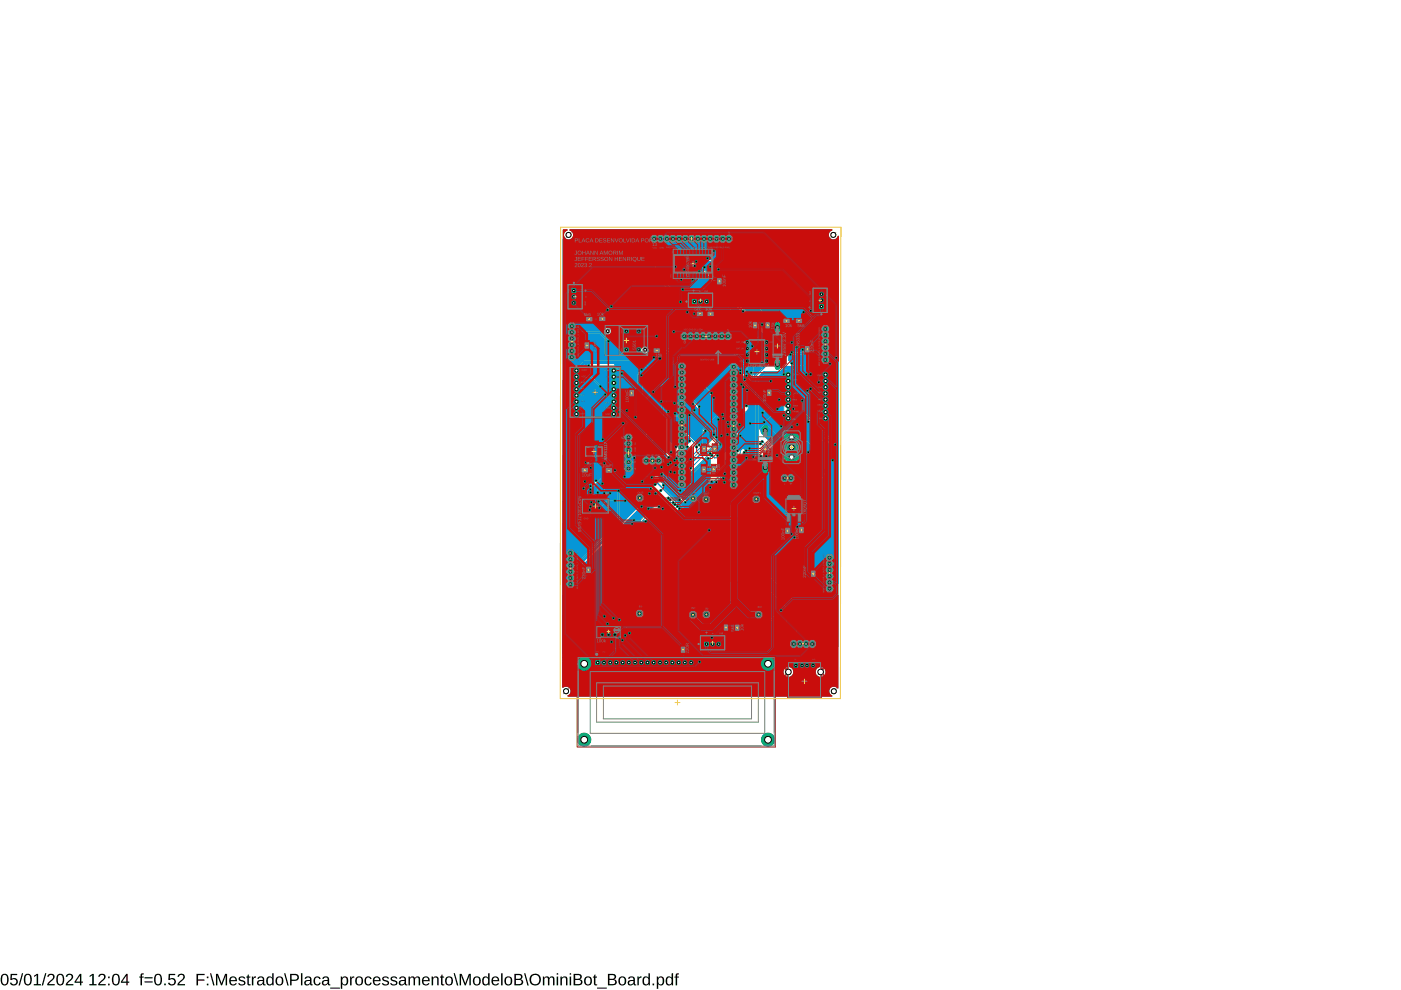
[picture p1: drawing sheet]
<svg xmlns="http://www.w3.org/2000/svg" width="297mm" height="210mm" viewBox="0 0 297 210" stroke-linecap="round" stroke-linejoin="round" font-family="sans-serif">
<path d="M.5 206.6a.91 .91 0 0 1 1.1 .1 .91 .91 0 0 1 .2 1 .89 .89 0 0 1-.3 1.1 .89 .89 0 0 1-1.2-.2l-.1-.5v-.8zM.7 206.8a1.65 1.65 0 0 0 .1 1.9h.2a1.12 1.12 0 0 0 .5-1.6l-.3-.4zM2.3 206.5h1.3v.2h-1.1v.8a.83 .83 0 0 1 1.1 .2 .83 .83 0 0 1-.1 1.1 .83 .83 0 0 1-1.1 0l-.3-.4 .3-.1a.55 .55 0 0 0 .8 .3 .55 .55 0 0 0 .1-.9 .55 .55 0 0 0-.8 .1h-.3zM4.6 206.4h.3l-.7 2.5h-.3zM5.4 206.6a.91 .91 0 0 1 1.1 .1 .91 .91 0 0 1 .2 1 .89 .89 0 0 1-.3 1.1 .89 .89 0 0 1-1.1-.2l-.2-.5v-.8zM5.6 206.8a1.65 1.65 0 0 0 .1 1.9h.2a1.12 1.12 0 0 0 .5-1.6l-.3-.4zM7.2 206.9l.6-.4h.3v2.2h.6v.2h-1.6v-.2h.7v-1.9l-.6 .4zM9.6 206.4h.2l-.7 2.5h-.3zM10.3 206.6a.79 .79 0 0 1 1.2 .2 .79 .79 0 0 1-.5 1.1l-.7 .8h1.3v.2h-1.6l.1-.4 .5-.6a.72 .72 0 0 0 .4-1.2l-.5 .1-.2 .3h-.3zM12.3 206.6a.91 .91 0 0 1 1.1 .1 .91 .91 0 0 1 .2 1 .89 .89 0 0 1-.3 1.1 .89 .89 0 0 1-1.2-.2l-.1-.5v-.8zM12.5 206.8a1.65 1.65 0 0 0 .1 1.9h.2a1.12 1.12 0 0 0 .5-1.6l-.3-.4zM14.2 206.6a.79 .79 0 0 1 1.2 .2 .79 .79 0 0 1-.4 1.1l-.7 .8h1.2v.2h-1.6l.1-.4 .6-.6a.72 .72 0 0 0 .3-1.2l-.5 .1-.1 .3h-.3zM16.9 206.5h.3v1.6h.4v.3h-.4v.5h-.2v-.5h-1.2v-.3zM17 206.8l-.9 1.3h.9zM19 206.9l.6-.4h.3v2.2h.6v.2h-1.6v-.2h.7v-1.9l-.6 .4zM21.1 206.6a.79 .79 0 0 1 1.2 .2 .79 .79 0 0 1-.4 1.1l-.7 .8h1.2v.2h-1.6l.1-.4 .5-.6a.72 .72 0 0 0 .4-1.2l-.5 .1-.2 .3h-.3zM22.9 207h.4v.4h-.4zM22.9 208.6h.4v.3h-.4zM24.1 206.6a.91 .91 0 0 1 1.1 .1 .91 .91 0 0 1 .2 1 .89 .89 0 0 1-.3 1.1 .89 .89 0 0 1-1.2-.2l-.2-.5v-.8zM24.3 206.8a1.65 1.65 0 0 0 .1 1.9h.2a1.12 1.12 0 0 0 .4-1.6l-.3-.4zM26.7 206.5h.4v1.6h.3v.3h-.3v.5h-.3v-.5h-1.2v-.3zM26.8 206.8l-.9 1.3h.9zM29.9 206.5l.6-.1v.2l-.4 .1v.3h.4v.3h-.4v1.6h-.3v-1.6h-.3v-.3h.3zM30.6 207.2h1.8v.2h-1.8zM30.6 208.1h1.8v.2h-1.8zM33 206.6a.91 .91 0 0 1 1.1 .1 .91 .91 0 0 1 .3 1 .89 .89 0 0 1-.4 1.1 .89 .89 0 0 1-1.1-.2l-.2-.5v-.8zM33.2 206.8a1.65 1.65 0 0 0 .1 1.9h.2a1.12 1.12 0 0 0 .5-1.6l-.3-.4zM34.8 208.5h.4v.4h-.4zM35.8 206.5h1.4v.2h-1.1l-.1 .8a.83 .83 0 0 1 1.1 .2 .83 .83 0 0 1-.1 1.1 .83 .83 0 0 1-1.1 0l-.3-.4 .3-.1a.55 .55 0 0 0 .8 .3 .55 .55 0 0 0 .1-.9 .55 .55 0 0 0-.8 .1h-.3zM37.9 206.6a.79 .79 0 0 1 1.2 .2 .79 .79 0 0 1-.4 1.1l-.7 .8h1.2v.2h-1.6l.1-.4 .5-.6a.72 .72 0 0 0 .4-1.2l-.5 .1-.1 .3h-.4zM41.7 206.5h1.7v.3h-1.4v.9h1.3v.2h-1.3v1h-.3zM43.9 207h.3v.4h-.3zM43.9 208.6h.3v.3h-.3zM44.5 206.4h.3l.7 2.5h-.3zM45.8 206.5h.4l.8 2.1 .7-2.1h.4v2.4h-.2v-2.1l-.8 2.1h-.2l-.8-2.1v2.1h-.3zM48.8 207.3a.85 .85 0 0 1 1-.2 .85 .85 0 0 1 .4 .9h-1.3a.54 .54 0 0 0 .3 .7 .54 .54 0 0 0 .7-.3l.3 .1a.92 .92 0 0 1-1.3 .3 .92 .92 0 0 1-.2-1.4zM49.1 207.4l-.2 .4h1l-.3-.5zM50.8 207.2a.85 .85 0 0 1 1.2 .3h-.3a.39 .39 0 0 0-.4-.3 .39 .39 0 0 0-.3 .5l.2 .1a.67 .67 0 0 1 .7 .2 .67 .67 0 0 1 .1 .7 .91 .91 0 0 1-1.5-.2l.3-.1a.45 .45 0 0 0 .5 .4 .45 .45 0 0 0 .4-.6h-.1a.82 .82 0 0 1-1-.8zM52.5 206.6h.3v.4h.3v.3h-.3v1.2l.1 .2h.2v.2h-.5l-.1-.1-.1-1.5h-.2v-.3h.3zM53.4 207h.3v.4l.2-.3 .4-.1v.3h-.4l-.1 .3-.1 1.3h-.3zM54.8 207.1a.74 .74 0 0 1 .8-.1 .74 .74 0 0 1 .4 .6v1l.3 .1v.2h-.4l-.2-.3a.63 .63 0 0 1-.8 .4 .63 .63 0 0 1-.4-.8 .63 .63 0 0 1 .8-.4h.4a.42 .42 0 0 0-.3-.6 .42 .42 0 0 0-.5 .3h-.3zM54.9 208.1a.41 .41 0 0 0 .1 .7 .41 .41 0 0 0 .6-.4l.1-.4zM56.6 207.3l.5-.3 .6 .3v-.9h.3v2.5h-.3v-.3a.71 .71 0 0 1-.9 .3 .71 .71 0 0 1-.4-.9zM56.9 207.4a.91 .91 0 0 0 .3 1.3 .79 .79 0 0 0 .5-.7 .79 .79 0 0 0-.5-.8zM58.6 207.3a.94 .94 0 0 1 1.5 .5 .94 .94 0 0 1-1.1 1.1l-.4-.2-.2-.4zM59 207.3a.86 .86 0 0 0 .2 1.4 .79 .79 0 0 0 .6-.7 .79 .79 0 0 0-.5-.8zM60.2 206.4h.3l.7 2.5h-.3zM61.5 206.5a2.12 2.12 0 0 1 1.7 .2 .76 .76 0 0 1 .1 .8 .76 .76 0 0 1-.8 .5h-.7v.9h-.3zM61.8 206.7v1h1a.49 .49 0 0 0 0-.9zM63.8 206.4h.3v2.5h-.3zM64.8 207.1a.74 .74 0 0 1 .8-.1 .74 .74 0 0 1 .4 .6l.1 1 .2 .1v.2h-.4l-.2-.3a.63 .63 0 0 1-.7 .4 .63 .63 0 0 1-.5-.8 .63 .63 0 0 1 .8-.4h.4a.42 .42 0 0 0-.3-.6 .42 .42 0 0 0-.5 .3h-.3zM65 208.1a.41 .41 0 0 0 .1 .7 .41 .41 0 0 0 .6-.4v-.4zM66.7 207.3a.76 .76 0 0 1 1.3 .3h-.3a.48 .48 0 0 0-.7-.3 .48 .48 0 0 0-.2 .7 .48 .48 0 0 0 .2 .6 .48 .48 0 0 0 .7-.3l.3 .1a.79 .79 0 0 1-1 .5 .79 .79 0 0 1-.5-.9zM68.5 207.1a.74 .74 0 0 1 .8-.1 .74 .74 0 0 1 .5 .6v1l.3 .1v.2h-.4l-.2-.3a.63 .63 0 0 1-.8 .4 .63 .63 0 0 1-.4-.8 .63 .63 0 0 1 .7-.4h.5a.42 .42 0 0 0-.3-.6 .42 .42 0 0 0-.6 .3h-.3zM68.7 208.1a.41 .41 0 0 0 .1 .7 .41 .41 0 0 0 .6-.4l.1-.4zM70 209.4h2.1v.2h-2.1zM72.2 207h.3l.1 .3a.71 .71 0 0 1 .9-.2 .71 .71 0 0 1 .3 .9 .76 .76 0 0 1-.9 .9l-.3-.3v1h-.3zM72.8 207.3a.84 .84 0 0 0 .3 1.4 .83 .83 0 0 0 0-1.4zM74.2 207h.3v.4l.2-.3 .4-.1v.3h-.3l-.2 .3-.1 1.3h-.3zM75.5 207.3a.94 .94 0 0 1 1.5 .5 .94 .94 0 0 1-1.1 1.1l-.4-.2-.2-.4zM75.9 207.3a.86 .86 0 0 0 .2 1.4 .79 .79 0 0 0 .6-.7 .79 .79 0 0 0-.5-.8zM77.5 207.3a.76 .76 0 0 1 1.3 .3h-.3a.48 .48 0 0 0-.7-.3 .48 .48 0 0 0-.2 .7 .48 .48 0 0 0 .2 .6 .48 .48 0 0 0 .7-.3l.3 .1a.79 .79 0 0 1-.9 .5 .79 .79 0 0 1-.6-.9zM79.3 207.3a.85 .85 0 0 1 1-.2 .85 .85 0 0 1 .4 .9h-1.3a.54 .54 0 0 0 .3 .7 .54 .54 0 0 0 .7-.3l.3 .1a.92 .92 0 0 1-1.4 .3 .92 .92 0 0 1-.2-1.4zM79.5 207.4l-.1 .4h1l-.3-.5zM81.2 207.2a.85 .85 0 0 1 1.3 .3h-.3a.39 .39 0 0 0-.5-.3 .39 .39 0 0 0-.3 .5l.2 .1a.67 .67 0 0 1 .7 .2 .67 .67 0 0 1 .1 .7 .91 .91 0 0 1-1.4-.2l.2-.1a.45 .45 0 0 0 .6 .4 .45 .45 0 0 0 .3-.6h-.1a.82 .82 0 0 1-.9-.8zM83 207.2a.85 .85 0 0 1 1.2 .3h-.2a.39 .39 0 0 0-.5-.3 .39 .39 0 0 0-.3 .5l.2 .1a.67 .67 0 0 1 .7 .2 .67 .67 0 0 1 .1 .7 .91 .91 0 0 1-1.5-.2l.3-.1a.45 .45 0 0 0 .5 .4 .45 .45 0 0 0 .4-.6h-.1a.82 .82 0 0 1-1-.8zM84.9 207.1a.74 .74 0 0 1 .7-.1 .74 .74 0 0 1 .5 .6v1l.3 .1v.2h-.4l-.2-.3a.63 .63 0 0 1-.8 .4 .63 .63 0 0 1-.4-.8 .63 .63 0 0 1 .8-.4h.4a.42 .42 0 0 0-.3-.6 .42 .42 0 0 0-.5 .3h-.4zM85 208.1a.41 .41 0 0 0 .1 .7 .41 .41 0 0 0 .6-.4l.1-.4zM86.6 207h.3v.4a.58 .58 0 0 1 .5-.4 .58 .58 0 0 1 .6 .4 .58 .58 0 0 1 .7-.4 .58 .58 0 0 1 .4 .7v1.2h-.3l-.1-1.4a.41 .41 0 0 0-.5-.2 .41 .41 0 0 0-.2 .5v1.1h-.3v-1.4a.41 .41 0 0 0-.6-.2 .41 .41 0 0 0-.2 .5v1.1h-.3zM89.7 207.3a.85 .85 0 0 1 1-.2 .85 .85 0 0 1 .4 .9h-1.3a.54 .54 0 0 0 .3 .7 .54 .54 0 0 0 .7-.3l.3 .1a.92 .92 0 0 1-1.4 .3 .92 .92 0 0 1-.1-1.4zM89.9 207.4l-.1 .4h1l-.3-.5zM91.5 207h.3v.4a.63 .63 0 0 1 .7-.4 .63 .63 0 0 1 .5 .7v1.2h-.3v-1.2a.45 .45 0 0 0-.5-.5 .45 .45 0 0 0-.4 .6v1.1h-.3zM93.6 206.6h.2v.4h.4v.3h-.4v1.2l.1 .2h.3v.2h-.5l-.2-.1v-1.5h-.2v-.3h.2zM94.6 207.3a.94 .94 0 0 1 1.5 .5 .94 .94 0 0 1-1.2 1.1l-.3-.2-.2-.4zM94.9 207.3a.86 .86 0 0 0 .3 1.4 .79 .79 0 0 0 .5-.7 .79 .79 0 0 0-.5-.8zM96.2 206.4h.3l.7 2.5h-.3zM97.5 206.5h.4l.7 2.1 .8-2.1h.4v2.4h-.3v-2.1l-.7 2.1h-.3l-.8-2.1v2.1h-.2zM100.5 207.3a.94 .94 0 0 1 1.4 .5 .94 .94 0 0 1-1.1 1.1l-.3-.2-.2-.4zM100.8 207.3a.86 .86 0 0 0 .3 1.4 .79 .79 0 0 0 .5-.7 .79 .79 0 0 0-.5-.8zM102.4 207.3l.5-.3 .6 .3v-.9h.3v2.5h-.3v-.3a.71 .71 0 0 1-.9 .3 .71 .71 0 0 1-.4-.9zM102.7 207.4a.91 .91 0 0 0 .3 1.3 .79 .79 0 0 0 .5-.7 .79 .79 0 0 0-.5-.8zM104.4 207.3a.85 .85 0 0 1 1-.2 .85 .85 0 0 1 .5 .9h-1.4a.54 .54 0 0 0 .4 .7 .54 .54 0 0 0 .6-.3l.3 .1a.92 .92 0 0 1-1.3 .3 .92 .92 0 0 1-.2-1.4zM104.7 207.4l-.2 .4h1l-.3-.5zM106.2 206.4h.4v2.5h-.4zM107.2 207.3a.94 .94 0 0 1 1.4 .5 .94 .94 0 0 1-1.1 1.1l-.3-.2-.2-.4zM107.5 207.3a.86 .86 0 0 0 .3 1.4 .79 .79 0 0 0 .5-.7 .79 .79 0 0 0-.5-.8zM109 206.5a1.58 1.58 0 0 1 1.7 .3l.1 .5-.5 .3a.66 .66 0 0 1 .6 .8 .66 .66 0 0 1-.9 .5h-1zM109.4 206.7v.8h.5a.42 .42 0 0 0 .5-.1 .42 .42 0 0 0 0-.5l-.2-.1zM109.4 207.8v.9l1.1-.2a.43 .43 0 0 0-.2-.7zM111.1 206.4h.3l.7 2.5h-.3zM112.2 207.7a1.25 1.25 0 0 1 2.5 0 1.25 1.25 0 0 1-2.5 0zM112.8 207a.95 .95 0 0 0 0 1.4 .95 .95 0 0 0 1.4-.2 .95 .95 0 0 0-.1-1.2 .95 .95 0 0 0-1.3 0zM115.1 207h.3v.4a.58 .58 0 0 1 .5-.4 .58 .58 0 0 1 .6 .4 .58 .58 0 0 1 .6-.4 .58 .58 0 0 1 .5 .7v1.2h-.3l-.1-1.4a.41 .41 0 0 0-.5-.2 .41 .41 0 0 0-.2 .5v1.1h-.3v-1.4a.41 .41 0 0 0-.6-.2 .41 .41 0 0 0-.2 .5v1.1h-.3zM118 206.4h.3v.3h-.3zM118 207h.3v1.9h-.3zM118.8 207h.3v.4a.63 .63 0 0 1 .7-.4 .63 .63 0 0 1 .5 .7v1.2h-.3v-1.2a.45 .45 0 0 0-.5-.5 .45 .45 0 0 0-.4 .6v1.1h-.3zM120.8 206.4h.3v.3h-.3zM120.8 207h.3v1.9h-.3zM121.6 206.5a1.58 1.58 0 0 1 1.7 .3v.5l-.4 .3a.66 .66 0 0 1 .6 .8 .66 .66 0 0 1-.9 .5h-1zM121.9 206.7v.8h.6a.42 .42 0 0 0 .4-.1 .42 .42 0 0 0 .1-.5l-.3-.1zM121.9 207.8v.9l1.1-.2a.43 .43 0 0 0-.1-.7zM124 207.3a.94 .94 0 0 1 1.5 .5 .94 .94 0 0 1-1.1 1.1l-.4-.2-.1-.4zM124.4 207.3a.86 .86 0 0 0 .3 1.4 .79 .79 0 0 0 .5-.7 .79 .79 0 0 0-.5-.8zM126 206.6h.2v.4h.4v.3h-.4v1.2l.1 .2h.3v.2h-.5l-.1-.1-.1-1.5h-.2v-.3h.2zM126.6 209.4h2v.2h-2zM128.9 206.5a1.58 1.58 0 0 1 1.7 .3v.5l-.4 .3a.66 .66 0 0 1 .6 .8 .66 .66 0 0 1-.9 .5h-1zM129.2 206.7v.8h.6a.42 .42 0 0 0 .4-.1 .42 .42 0 0 0 .1-.5l-.3-.1zM129.2 207.8v.9l1.1-.2a.43 .43 0 0 0-.1-.7zM131.3 207.3a.94 .94 0 0 1 1.5 .5 .94 .94 0 0 1-1.1 1.1l-.4-.2-.2-.4zM131.7 207.3a.86 .86 0 0 0 .2 1.4 .79 .79 0 0 0 .5-.7 .79 .79 0 0 0-.5-.8zM133.4 207.1a.74 .74 0 0 1 .8-.1 .74 .74 0 0 1 .4 .6v1l.3 .1v.2h-.4l-.2-.3a.63 .63 0 0 1-.8 .4 .63 .63 0 0 1-.4-.8 .63 .63 0 0 1 .8-.4h.4a.42 .42 0 0 0-.3-.6 .42 .42 0 0 0-.5 .3h-.3zM133.5 208.1a.41 .41 0 0 0 .1 .7 .41 .41 0 0 0 .6-.4l.1-.4zM135.1 207h.3v.4l.2-.3 .4-.1v.3h-.3l-.2 .3-.1 1.3h-.3zM136.4 207.3l.5-.3 .6 .3v-.9h.3v2.5h-.3v-.3a.71 .71 0 0 1-.9 .3 .71 .71 0 0 1-.4-.9zM136.6 207.4a.91 .91 0 0 0 .4 1.3 .79 .79 0 0 0 .5-.7 .79 .79 0 0 0-.5-.8zM138.4 208.5h.3v.4h-.3zM139.2 207h.3l.1 .3a.71 .71 0 0 1 .9-.2 .71 .71 0 0 1 .3 .9 .76 .76 0 0 1-.9 .9l-.3-.3v1h-.3zM139.8 207.3a.84 .84 0 0 0 .3 1.4 .83 .83 0 0 0 0-1.4zM141.3 207.3l.5-.3 .6 .3v-.9h.3v2.5h-.3v-.3a.71 .71 0 0 1-.9 .3 .71 .71 0 0 1-.4-.9zM141.6 207.4a.91 .91 0 0 0 .3 1.3 .79 .79 0 0 0 .5-.7 .79 .79 0 0 0-.5-.8zM143.4 206.5l.5-.1v.2l-.3 .1v.3h.3v.3h-.3v1.6h-.3v-1.6h-.3v-.3h.3z" fill="#000"/>
<path d="M170.5 84.1h1.1M171.1 83.5v1.1" fill="none" stroke="#afd134" stroke-width=".21"/>
<g fill="#808080" stroke="#808080" stroke-width=".21">
<path d="M174.9 78.4l.2 .2z" fill-rule="evenodd"/>
<path d="M174.9 78.4l.2 .2z" fill-rule="evenodd"/>
</g>
<path d="M165.8 78.8h10.5v10.5h-10.5z" fill="none" stroke="#808080" stroke-width=".21"/>
<g fill="none" stroke="#0696d7" stroke-width=".21">
<path d="M140 50.6v4.2l4.4 4.4M143.2 56.6h1.2l.7 .6M145.1 57.2h.1M146.9 59.2h3.3l13 13v4.6l-4.8 4.8v1.1M147.3 56.4h1.2l18.7 18.7v1.3l.7 .6M147.6 55.4h3.1l1.6 1.7M148.3 57.5h.8l8.4 8.5M149.4 56.6v.1M150 54.7l.3 .4h.5l10.8 10.7v3M150.6 56.5h-1.1l-.1 .1M154.5 50.6v.8l-.6 .7h-1.9l-.6 .6v.5M124.8 77.5l5.5 .1 1.5 1.6"/>
<path d="M129.6 64.9l-.8 .8M136 78.4l-.7 .8v6.2l-3.9 3.9v6.2l-5 5v1.4M142.9 70.3h-.6l-1 1h-2.1M144.3 64v.7l1.4 1.5M144.5 79l.1 .2h1.3l5.2 5.2h.3M144.5 77.7l.1 .2h.8l5.5 5.4M149.1 71.3l-.1 .3-2.9 2.9h-2.5l-3.2 3.1-1.8-1.8M149.8 63.9l-1.1 1.1h-1l-1 1 .2 .5h.3M157 78.5l1.3 1.2M159.3 79v.4l-.7 .7h-.7l-.9-1M159.5 73.4l.2 .2v5.8l-2.1 2.1v.6M161.6 76.9v1.2l-3.6 3.5v3.6l.6 .6v1l-2.7 2.8h-.3"/>
<path d="M165.7 78.7h10.8v10.8h-10.8zM166.2 79.4v.7l-.7 .7h-2.1M167.9 72.6l1 1M170.9 79.4v3.2l.3 .3M171.9 65.9v3.2l-1.7 1.7v3.4M174.2 62.4l-3.8 3.8M174.2 62.4h.1M175 72.4h-.5l-2.3 2.3h-4.3M175 73.7h-.4l-1.5 1.5h-5.5M177.3 75.9l-1.3 1.3M124.2 98.1v.1l1 1h1.9l1-1M127.8 93.2l-1.2 1.1v.4"/>
<path d="M128.3 83.7h1.6l.3 .2M130.1 81.2l1.3 1.2-.1 4.9M130.4 99.7h-1.2l-4 4.1M132.9 87l-.8 .8h-2M133.3 98h1.8l1.5-1.5h3.1l.7 .7v1.7l-.1 .1M134.7 88.5l-2.7 2.7v7.5l-3.9 3.9v2M140.2 85.2v6.2l-5.7 5.7M141.7 87.2h.1M141.7 87.2v2.8l.3 .3v3.2l1.3 1.3M143 85.5l1.5 .1M143 97.6l.3 .3v.7M143.4 97.2l.2 .1v.6l.2 .2h1.3l.8 .8v1.3l-1.4 1.2"/>
<path d="M144.5 92.2h1l2.2 2.2v.4M144.5 92.2h.1M144.5 90.8l3.7 3.5M146.2 93.5l-1.2 1.3h-.5M146.5 99.3h.1M146.9 85.7l1.8 1.7v7.3l-1.6 1.6h-2.5l-.1-.2M147.2 87l-1 1M149.5 91.4h5.2l.3 .2h1.3l.8 .8h-.1M150.1 97.2l-3.6 3.7v2l-1.2 1.1h-1.1M150.6 96.2v5.3l-.3 .3v.8l.3 .3v.4M150.6 97.1h.1M151.9 92.7v1.1l-5.4 5.5"/>
<path d="M152.3 88.9h.5l1.6 1.5M152.7 94.2l-1.1 1.1v.8l.5 .5M152.9 92.4v.8l-3 2.9v.6l-4.3 4.3v.8l-.2 .2h-1.6l-1.1-1.1v-2.3l-.5-.5M153.3 88.8h.3l.7 .7M154.2 92.1v1.3l.3 .2h1.1l.9 1h2.7l.5 .5v1.2l-3.9 3.9h-.2M155.6 87h-1.5l-.9 .9M156.4 95.6l-2.6 .1-1.4 1.4h-.9l-.5-.6M157.2 81.5h.1M157.8 95.9l-.7 .7v.5l-.5 .5h-1M157.9 80.5h.1M157.9 80.5v.3l-.7 .7M158.2 95.5l-.4-.4h-.4l-.5 .5v.7l-.6 .6h-1.6l-.9 .8v1.2l-.8 .9v.7l-1.7 1.7h-.4"/>
<path d="M158.2 86h-.2l-.4 .4v1.1l-1.6 1.5h-1l-.8-.7h-2.3l-2.9 2.9v3.9l-2.3 2.3h-.3M158.9 95.1l-.3 .2v1.4l-.4 .4M159 89.8h-1.9l-.3 .2M159.7 96.9l-.1 2.3-3.1 3.1h-2.9M161.2 94.1h.3l1.7 1.8v1.1M161.3 96.7h1.1M161.6 93.6l3 2.9h.1M162 89.5h.1M164.8 86.7l-2.8 2.8M165.2 84.8v3.1l.8 .9 1.1-.1M165.6 90.4l.7 .6h6.7l3.6 3.6v3M167.1 84.7l-.9 .8v2.6"/>
<path d="M167.1 80.8l-2.9 2.9v1.3l-2.5 2.5M168.2 86.7v3.6l-.3 .3M171.4 95.9l-2.3 2.2h-6.2l-.7-.6h-.9M171.4 89.4l-.6 .6h-1.8M173.6 81v.3l-3.5 3.6M124 102.1v1.1l.2 .2M124.2 103.4h.1M124.2 103.4l1 1M125.2 103v.1M125.4 106.5v.7l-.2 .2M126.3 101.9h.1M126.3 101.9l-1.1 1.1"/>
<path d="M126.9 106.3l-.7 .7h-.3M127.7 102.5l-1 1v.9M130.4 106.2h-1.8l-1.5 1.5M132.4 101.1l-3.1 3v.5M136 107.4h-.6l-12.4 12.4-2.1 .1M136.2 102.1v.3l3.1 3.2h2.4M137.5 107.9h-2l-13.4 13.4-1.2-.1M137.7 104.6h-3.6l-1.6 1.6M138.9 102.7l-.9 1M140.1 104l-.6 .6h-.5M140.1 104h.1M140.3 100.6l-.5 .4v.8l.9 .8v.3"/>
<path d="M142.1 106h-2.1l-4.3 4.3h-1.3M142.7 106.6h-.6l-.9 .8h-1.5M143.1 107h-.4l-.8 .9h-1.4M143.6 107.4l-.9 .9h-4.3l-2.8 2.8h-1.6M144.1 106l.4 .5h.8M144.1 106h.1M144.1 107.8l-1.1 1.1h-4.4l-1.7 1.6M148.2 108.6v.6l2.1 2.2v1M153.4 101.4l2.2 .1M153.7 100.5l-1.8 1.7M167.7 113.2l.7 .7M169 111.7v3.9l6.5 6.5 .4 .1"/>
<path d="M128.1 130.7l3.9 3.8v1.2M128.8 132.3l2.5 2.4v.5M129 134.6v5.6l.4 .3M129 134.6h.1M129.6 136.1v.7l3.7 3.7M130.1 131.1l2.4 2.5v1.1M131.3 131.4l2.2 2.2v.6M150.9 135.2l-.4 .5v2.5l-2.2 2.1"/>
</g>
<path d="M169.6 136.5v.6l2.8 2.7v1.3M167.9 140.2l.3 .3" fill="none" stroke="#0696d7" stroke-width="1.1"/>
<path d="M158.4 78.8v-1l-2.3-2.2h-12l-1.9 1.9v10.1l.5 .6h1.8M133.3 95.4h1.3l4.4-4.3v-10.5l-2.8-2.7h-.4l-.9 .9v6.5l-10.2 10.2v8.4l1.1 1.1h2.5l.3-.2v-2.1l3.1-3.1 .9 .9h4.9l1.4-1.3M138.9 99.2v.1M141.7 98.5v1l.5 .6M142.3 95.9h.1M143.1 82l-.5 .6v4.5l.4 .6M144.5 82.9l.1 .2h.5l3.2 3.1M144.5 88.2h.1M145.7 94.7v.4l-.3 .4h-1.6l-.8 .8h-.3l-.4-.4M151.4 92.2v.5l-2 2v.8l-2.5 2.4h-.7l-.6-.5v-.3l-.2-.3-2.5-.1-.2 .3h-.9M144.5 100.1l-1.5 .1" fill="none" stroke="#0696d7" stroke-width=".28"/>
<path d="M119.4 50.1l-.1 95.6a1.11 1.11 0 0 1 1.6 .3 1.11 1.11 0 0 1-.4 1.6h55.8a1.11 1.11 0 0 1-.4-1.7 1.11 1.11 0 0 1 1.7-.1l.1-69.9-1.4 1.2a.35 .35 0 0 1-.3 .4 .35 .35 0 0 1-.4-.4 .35 .35 0 0 1 .5-.3l.8-.9a.37 .37 0 0 1 .4-.4 .37 .37 0 0 1 .4 .3v-25.6a1.1 1.1 0 0 1-1.8 .4 1.1 1.1 0 0 1 .4-1.8h-55.4a1.11 1.11 0 0 1 .4 1.8 1.11 1.11 0 0 1-1.9-.5zM142.4 49.8l.4-.1 .4 .4v1l-.4 .4h-.4l-.3-.4v-1zM151.6 49.8h.6l.2 .3v1l-.4 .4h-.4l-.2-.4v-1zM143.7 49.8l.4-.1 .4 .4v1l-.4 .4h-.4l-.2-.4v-1zM145 49.8h.6l.2 .3v1l-.4 .4h-.4l-.2-.4v-1zM152.9 49.8l.4-.1 .5 .4v1l-.5 .4h-.4l-.2-.4v-1zM141 49.8l.4-.1 .5 .4v1l-.5 .4h-.4l-.2-.4v-1zM139.7 49.8l.3-.1v.9h-.5v-.5zM140.1 49.7l.4 .2 .1 .7h-.5zM150.3 49.8l.4-.1 .4 .4v1l-.4 .4h-.4l-.2-.4v-1zM147.6 49.8h.6l.3 .3v1l-.5 .4h-.4l-.2-.4v-1zM149 49.8h.6l.2 .3v1l-.4 .4h-.4l-.3-.4v-1zM151.9 51.9h1.9l.4-.4-.2-.4 .1-1.2 .3-.2 .6 .2v1.4l-1 1h-2l-.4 .6a.35 .35 0 0 1 0 .5 .35 .35 0 0 1-.5 0 .35 .35 0 0 1 .1-.5v-.3zM138.4 49.8h.6l.2 .3v1l-.1 .3v6.3l4.3 4.4 1.3-1.1 6.4 .1 6.6 6.7 .1 2.7 .6 .6h3.1l1 1h.2l-12.6-12.7h-2.9a.34 .34 0 0 1-.5 0 .34 .34 0 0 1 0-.5 .34 .34 0 0 1 .5 .1h3l-1.2-1.3h-.5a.34 .34 0 0 1-.5 .1 .34 .34 0 0 1 .1-.6 .34 .34 0 0 1 .5 .1h.5l-.7-.7h-.8a.34 .34 0 0 1-.5 0 .34 .34 0 0 1 0-.5 .34 .34 0 0 1 .5 .1h1l.4 .4 .3-.3h1a.35 .35 0 0 1 .5 0 .35 .35 0 0 1 0 .5 .35 .35 0 0 1-.5-.1h-.6l-.3 .3 11.8 11.7 .2-.2v-2.7l-8.8-8.6a.35 .35 0 0 1-.4 .2 .35 .35 0 0 1-.2-.4l-1.4-1.4h-2.7a.35 .35 0 0 1-.5 .1 .35 .35 0 0 1 0-.5 .35 .35 0 0 1 .5 .1h2.2v-.2a.37 .37 0 0 1-.4-.4 .37 .37 0 0 1 .5-.3 .37 .37 0 0 1 .2 .5h.5l10.8 10.8v2.8a.44 .44 0 0 1-.1 .7l5.7 5.7 .3-.1a.35 .35 0 0 1 .1-.4 .35 .35 0 0 1 .5 .1h1.8v-3.8l1.7-1.7v-2.8a.34 .34 0 0 1 0-.5 .34 .34 0 0 1 .5 0 .34 .34 0 0 1-.1 .5v3l-1.7 1.6v3.7h1.7l2-1.9 .1-.5 .3-.3 1.2 .1 .2 .4v.4l-.4 .2-1.2-.1-2 2.1h-4.1l-.1 .1h4.9l1.1-1a.67 .67 0 0 1 .4-.8h1.2l.2 .4v.4l-.4 .2h-1.1l-1.2 1.2h-5.3l-.5 .1v.8l.4 .4a.38 .38 0 0 1 .4 .3 .38 .38 0 0 1-.2 .4l4.3 .1 1.6 1.5h.7a.68 .68 0 0 1 1 .2 .68 .68 0 0 1-.4 .9 .71 .71 0 0 1 .5 .7 .71 .71 0 0 1-.5 .7l.5 .5h-1.3l.4-.6a.73 .73 0 0 1-.4-.6 .73 .73 0 0 1 .4-.7l-.3-.2-1-.1-1.5-1.4h-5.2l-.6 .6 .2 .2a.7 .7 0 0 1 1.2-.2 .7 .7 0 0 1-.3 1.1 .71 .71 0 0 1 .5 .7 .71 .71 0 0 1-.5 .7 .71 .71 0 0 1 .5 .6 .71 .71 0 0 1-.5 .7l.7 .4 1.7 1.7 2.1-2-.2-.2a.41 .41 0 0 1-.5 .5 .41 .41 0 0 1-.3-.5l-.1-3.1a.34 .34 0 0 1 0-.5 .34 .34 0 0 1 .5 .1 .34 .34 0 0 1-.1 .5v2.8h.4v-3.2l.1-.3 .3-.1 .4 .4v3l1-1a.38 .38 0 0 1 .1-.5 .38 .38 0 0 1 .6 .1 .38 .38 0 0 1-.2 .5l-3.4 3.4-.3 .5 .2 .3v1.5l6.9 6.8a.36 .36 0 0 1 .1 .6 .36 .36 0 0 1-.5 0v2.8a.34 .34 0 0 1 0 .5 .34 .34 0 0 1-.5-.1 .34 .34 0 0 1 .1-.5v-2.5l-3.5-3.5h-6.7l-.5-.5a.35 .35 0 0 1-.4-.3 .35 .35 0 0 1 .3-.4 .35 .35 0 0 1 .4 .5l.4 .3h1.2a.41 .41 0 0 1 .4-.6v-3.2a.35 .35 0 0 1-.1-.5 .35 .35 0 0 1 .6 0 .35 .35 0 0 1-.1 .5v3.3l-.2 .5h4.9l3.7 3.6-5-5-1 .8h-1.5a.35 .35 0 0 1-.5 .1 .35 .35 0 0 1 0-.5 .35 .35 0 0 1 .5 .1h1.4l.7-.9-1.6-1.6-.1-1.7-1.9-1.9-.5 .3a.73 .73 0 0 1 .5 .6 .73 .73 0 0 1-.5 .7 .71 .71 0 0 1 .5 .7 .71 .71 0 0 1-.5 .6 .71 .71 0 0 1 .5 .7 .71 .71 0 0 1-.5 .7l.4 .5h-1.2v-.3a.35 .35 0 0 1-.6 0 .35 .35 0 0 1 .1-.5v-2.4l.5-.5a.71 .71 0 0 1 .4-.8 .73 .73 0 0 1-.5-.7 .73 .73 0 0 1 .5-.7 .78 .78 0 0 1-.4-1l-2.1 2.1-.1 1.3-2.3 2.3a.35 .35 0 0 1-.3 .5 .35 .35 0 0 1-.3-.4 .35 .35 0 0 1 .4-.3l2.2-2.2v-1.4l2.5-2.5a.78 .78 0 0 1 .4-1l-.5-.5v.5l-.9 .9h-1.8a.34 .34 0 0 1-.5 0 .34 .34 0 0 1 0-.5 .34 .34 0 0 1 .5 .1h1.7l.6-.6v-.3l-.2-.3-3.6 .1-1.2 1.2v10.2h.1a1.32 1.32 0 0 1 1.5-.8l3.7 3.5h.3a.94 .94 0 0 1-.5-1 .94 .94 0 0 1 .9-.8l.6-.3h4.4l.5 .1 1.3 1.4a1.42 1.42 0 0 1 1.2 1.2v6.1l-.3 .7-1.8 1.7-4.4 .1a2.39 2.39 0 0 1-1.7-.7l-.4 .2v-1.8l.5 .2a1.47 1.47 0 0 1 1.1-.8h3.7l.4-.4v-4.9l-.8-.8-2.5 .1a.98 .98 0 0 1 .7 1.1 .98 .98 0 0 1-1 .8l-.1 .2a1.03 1.03 0 0 1 1 .4 1.03 1.03 0 0 1 .1 1.1l1.5-1.5a.35 .35 0 0 1 .3-.5 .35 .35 0 0 1 .4 .4 .35 .35 0 0 1-.4 .3l-2.1 2.1h-6.3l.1 1.9-.1 .3-6.5 6.5v20.3l2.2 2.2h2.4l.3 .1a.81 .81 0 0 1 .3 .9 .81 .81 0 0 1-.6 .6h-2.9l-2-1.8-4.2 4.2-.3 .2h-3l-.3-.2-2-2-.2-.3 .2-1.3a.81 .81 0 0 1 .8-.3 .81 .81 0 0 1 .6 .6v.6l1.3 1.3h2.1l3.7-3.7v-21.9l.1-.3 6.5-6.5 .1-.9a1.01 1.01 0 0 1 .8-1l-.2-.1-1.1 .1-.1 2.1-8.2 8.3-3.7 .1-2.2-2.1h-1.3a.35 .35 0 0 1 0 .5 .35 .35 0 0 1-.5 0h-.5l-.4-.4a.37 .37 0 0 1-.3-.3 .37 .37 0 0 1 .4-.4l-3.6-3.6-.1-1.1h-.3l-.2 .2v.6l.8 .9a.44 .44 0 0 1-.1 .7l9.3 9.2 .2-.4v-.7l-2.2-2.1v-.4a.35 .35 0 0 1-.1-.5 .35 .35 0 0 1 .6 0 .35 .35 0 0 1-.1 .5v.3l2.1 2.1v.8a.4 .4 0 0 1 .1 .5 .4 .4 0 0 1-.4 .2l2.8 2.9v4.7l-8.4 8.5v2l3.4 3.5h12.2l5.1-5.1a.33 .33 0 0 1 .5-.1 .33 .33 0 0 1-.1 .5l-5.3 5.3h-9.2a.37 .37 0 0 1 0 .4 .37 .37 0 0 1-.3 .1l-.2 .2v.4l.3-.1v1.1l-.3-.1v1.3l-2 2a.34 .34 0 0 1-.4 .3 .34 .34 0 0 1-.3-.3 .34 .34 0 0 1 .4-.3l1.9-1.9v-1h-1v-1l1-.1a.57 .57 0 0 1 .3-.7v-.3l-2.9-.1-3.7-3.7v-2.5l8.4-8.5v-4.3l-7.9-8-.5 .3-.9 .8-4.4 .1-1.4 1.4a.36 .36 0 0 1-.4 .4 .36 .36 0 0 1-.3-.5l-1 .9h-1.3a.34 .34 0 0 1-.5 0 .34 .34 0 0 1 0-.5 .34 .34 0 0 1 .5 .1h1.2l.3-.4h-1.1a.34 .34 0 0 1-.5 0 .34 .34 0 0 1 0-.5 .34 .34 0 0 1 .5 .1h1l1.8-1.9-.3-.2-1.6 .1-13.4 13.4h-.4l-.3 .2h-1l-.4-.2-.1-.4 .3-.3 1.2-.1 .5 .4 1-1-1.1-.1-.4 .4h-1l-.5-.4 .3-.6h1.2l.4 .3 1-.1 12.4-12.4h.5a.37 .37 0 0 1 .5 0 .37 .37 0 0 1 0 .5h.9a.47 .47 0 0 1 .7 .1l2-1.9-.6-.1-1.3-1.1a.36 .36 0 0 1-.2 .3 .36 .36 0 0 1-.4-.2h-3.2l-1.3 1.3a.35 .35 0 0 1-.3 .4 .35 .35 0 0 1-.4-.3 .35 .35 0 0 1 .4-.4l1.4-1.3h3.4l.3-.2-1.7-1.9a.34 .34 0 0 1 0-.5 .34 .34 0 0 1 .5 0 .34 .34 0 0 1-.1 .5l1.2 1.2 .5-.3 .8-.9-.9-.9h-3.9l-2.7 2.7v6.8l-7.9 7.8-1.7 .1-.3 .2-1.2-.1-.3-.5 .5-.5h1l.3 .3h1.5l7.5-7.6 .1-6.8 2.9-2.9 4.2-.1 1.3-1.3 .1-1-.3-.4v-1l.4-.6-1.1 .1 .4 .5v1l-.4 .4-.4-.1-.2-.3v-1l.4-.6-1.1 .1 .4 .5v1l-.4 .4-.4-.1-.2-.3v-1l.3-.6-1.7 1.6h-.9l-.4 .3h-1l-.4-.2-.1-.4 .5-.4h1l.4 .3h.8l1.5-1.5h3.2l.8 .6v-11.5l-.1 .1v6l-5.6 5.5a.37 .37 0 0 1-.3 .4 .37 .37 0 0 1-.4-.4l-.3 .2h-1l-.4-.2-.1-.4 .5-.4h1l.3 .2 .1 .4h.4l5.4-5.5v-5.9a.37 .37 0 0 1 0-.5 .37 .37 0 0 1 .5 0v-3.1l-4.5-4.5h-5.7l1.5 1.5a.35 .35 0 0 1 .4 .3 .35 .35 0 0 1-.4 .4 .35 .35 0 0 1-.3-.4l-.7-.6-.1 .4-.4 .3a.73 .73 0 0 1 .5 .7 .73 .73 0 0 1-.5 .7 .73 .73 0 0 1 .5 .9l.7 .8v4.8a.35 .35 0 0 1 0 .5 .35 .35 0 0 1-.5-.1 .35 .35 0 0 1 .2-.5v-4.5l-.7-.7-.2 .1a.71 .71 0 0 1 .5 .7 .71 .71 0 0 1-.5 .6 .71 .71 0 0 1 .5 .7 .71 .71 0 0 1-.5 .6 .71 .71 0 0 1 .5 .7 .71 .71 0 0 1-.5 .7 .71 .71 0 0 1 .5 .6 .71 .71 0 0 1-.5 .7l.5 .5h-1.3l.4-.6a.73 .73 0 0 1-.4-.6 .73 .73 0 0 1 .4-.7 .71 .71 0 0 1-.4-.7 .71 .71 0 0 1 .4-.6l-.3-.3-.2-.4h-.8a.34 .34 0 0 1-.5 .1 .34 .34 0 0 1 0-.5 .34 .34 0 0 1 .5 .1h1l.3-.3a.73 .73 0 0 1-.4-.7 .73 .73 0 0 1 .4-.7 .71 .71 0 0 1-.4-.6 .71 .71 0 0 1 .4-.7 .71 .71 0 0 1-.4-.6 .71 .71 0 0 1 .4-.7 .72 .72 0 0 1-.4-.7 .72 .72 0 0 1 .5-.7h-4.9a.39 .39 0 0 1-.5 0 .39 .39 0 0 1-.1-.5h-.4l-1.2 1.3-.1 .3-.4 .4 .4 .3h2.6l2 2a.34 .34 0 0 1 .1 .6 .34 .34 0 0 1-.6-.2l-1.8-1.8h-2.3l-.4 .3 .5 .6h-1.3l.4-.6a.73 .73 0 0 1-.4-.6 .73 .73 0 0 1 .4-.7 .67 .67 0 0 1-.4-.7 .67 .67 0 0 1 .6-.6l1.6-1.5h12.7l4.9 5 .1 5.6 .4-.1v-9.5l2-2.1h12.3l2.4 2.4v.9a.34 .34 0 0 1 0 .4 .34 .34 0 0 1-.5 0 .34 .34 0 0 1 0-.4v-.7l-2.1-2.1h-11.8l-1.8 1.8v4.6l.4-.2a.34 .34 0 0 1 .3-.3 .34 .34 0 0 1 .4 .3 .34 .34 0 0 1-.3 .4l-.4 .3v2.5l.9 .1 .3-.3h1l.5 .5-.1 .4-.4 .2h-1l-.4-.4-.8 .1v1.2l.4 .3a.41 .41 0 0 1 .2 .6h.3l.3-.2h1l.4 .2 .1 .4-.5 .4h-1l-.3-.2-1.1-.1-.7-.6v2.1l.3 .4v3.1l1 1 .4 .2 .4-.3h1.2l.7-.6v-.3l.3-.3-.7-.7-.5 .3h-1l-.4-.4 .3-.6 1.3-.1-.2-.2-1.1-.1-.3-.3 .1-.4 .3-.3h1l.5 .5-.1 .5 2.7 2.7 .4 .1v-6.6l-1.5-1.5a.37 .37 0 0 1-.4-.3 .37 .37 0 0 1 .3-.4l-1.8-1.9h-1.2l-.3-.4 .1-.4 .3-.2 1.2 .1 .3 .6 2.8 2.7a.37 .37 0 0 1 .3 .5 .37 .37 0 0 1-.4 .3l.7 .8v3.5l2.9-2.8h2.5l.3 .2 .4-.5h1l.6 .5 .8-.9v-1.1l.8-.6-.4-.5-.1-2.8a.4 .4 0 0 1-.4-.2 .4 .4 0 0 1 0-.4 .35 .35 0 0 1-.5-.3 .35 .35 0 0 1 .5-.4l.4-.4-.1-.3 .1-.2-.7-.8a.4 .4 0 0 1-.3-.2 .4 .4 0 0 1 0-.4 .34 .34 0 0 1 .2-.6 .34 .34 0 0 1 .4 .4l1.3 1.1 .4-.4a.38 .38 0 0 1 0-.5 .38 .38 0 0 1 .5-.1v-4.9a.37 .37 0 0 1-.4-.4 .37 .37 0 0 1 .5-.4 .37 .37 0 0 1 .3 .5v5.9l1.5-1.4v-.8a.34 .34 0 0 1-.1-.5 .34 .34 0 0 1 .6 0 .34 .34 0 0 1-.2 .5l.1 .7 .8-.8a.52 .52 0 0 1-.5-.7 .52 .52 0 0 1 .9-.2v-.7a.5 .5 0 0 1-.8 .1 .5 .5 0 0 1 .1-.8 .5 .5 0 0 1 .7 .1v-.7a.5 .5 0 0 1-.8 0 .5 .5 0 0 1 .1-.7 .5 .5 0 0 1 .7 .1v-.7a.51 .51 0 0 1-.6 .1 .51 .51 0 0 1-.3-.5l-.8-.8h-3.2l-.9-1v-2.7l-6.4-6.3h-5.7l-1.2 1.1v1h.1a.34 .34 0 0 1 .5 0 .34 .34 0 0 1 0 .5v.4l1.1 1.1a.35 .35 0 0 1 .5 .3 .35 .35 0 0 1-.4 .4 .35 .35 0 0 1-.3-.4l-1.3-1.3v-.5l-.2-.1v7.2l.6-.5a.54 .54 0 0 1 .5-.5 .54 .54 0 0 1 .6 .4l-.1 1.2a.59 .59 0 0 1-.9-.1l-4.5 4.5h-.3l-.2-.1v-.5l3.5-3.5v-1.6l-.7-.2-1 1h-1.9a.35 .35 0 0 1-.5 0 .35 .35 0 0 1 0-.5 .35 .35 0 0 1 .5 .1h1.7l1-1 .9-.1v-7.1l-4.8-4.9v-6.6l-.1-.3v-1zM146.3 49.8h.6l.3 .3v1l-.5 .4h-.4l-.2-.4v-1zM140.1 50.7h.5l-.1 .6-.4 .2zM139.5 50.7h.5v.8l-.4-.2zM143 56.3l1.5 .1 .5 .5a.35 .35 0 0 1 .4 .3 .35 .35 0 0 1-.4 .3 .35 .35 0 0 1-.3-.4l-.3-.3h-.9a.34 .34 0 0 1-.6 0 .34 .34 0 0 1 .1-.5zM121.2 61.1l1 .1-.1 .9h-1zM173.9 61.9a.54 .54 0 0 1 .8 .4 .54 .54 0 0 1-.8 .6l-3.2 3.2a.35 .35 0 0 1-.3 .4 .35 .35 0 0 1-.3-.4 .35 .35 0 0 1 .4-.3l3.2-3.1-.1-.4zM121.7 62.4l.4 .2 .1 .3h-.5zM121.4 62.5l.2-.1v.5h-.5zM121.7 63h.5l-.4 .4zM121.1 63h.5v.4l-.4-.2zM174.2 63.1l.2 .1 .3 .4h-.5zM173.9 63.2l.2-.1v.5h-.5zM147.6 64.8h1l.7-.6a.55 .55 0 0 1 .4-.8 .55 .55 0 0 1 .6 .6 .55 .55 0 0 1-.7 .4l-.8 .8h-1l-.9 .9v.1a.35 .35 0 0 1 .5 0 .35 .35 0 0 1 0 .5 .35 .35 0 0 1-.5 0l-.4-.3v-.5zM148.2 63.5l.2-.1v.5h-.4zM148.6 63.4l.4 .2v.3h-.4zM146.8 63.4l.9 .1v1l-1-.1zM121.1 64.2a.55 .55 0 0 1 1.1 0 .55 .55 0 0 1-1.1 0zM173.6 63.7h.5v.5l-.2-.1zM174.2 63.7h.5l-.4 .5zM148 64h.4v.5l-.3-.3zM148.6 64h.4l-.4 .5zM173.7 64.4l1 .1-.1 1-1-.1zM129.4 64.7a.34 .34 0 0 1 .5 .2 .34 .34 0 0 1-.4 .4l-.3 .3a.35 .35 0 0 1-.3 .5 .35 .35 0 0 1-.4-.4 .35 .35 0 0 1 .4-.3zM164.4 68.3l.4-.1v1.1h-.6v-.6zM164.9 68.2l.5 .3 .1 .8h-.6zM120.5 68.7l1.2-.1 .4 .2 .1 .5-.5 .4h-1l-.4-.4zM174.3 69.3l1.2-.1 .4 .2v.4l-.4 .5h-1l-.4-.5zM128 70.2a.85 .85 0 0 1 1.7 0 .85 .85 0 0 1-1.7 0zM164.2 69.5h.6v1.1l-.5-.3zM164.9 69.5h.6l-.1 .8-.4 .3zM135 69.7h.4v.4h-.5zM132.4 69.7l.9 .1v.9h-1zM135.5 69.7l.5 .1v.3h-.5zM120.5 70l1.2-.1 .4 .3h5.1l1.9 1.8a.34 .34 0 0 1 .2 .6 .34 .34 0 0 1-.6-.2l-1.7-1.6h-4.9l-.4 .2h-1l-.4-.4zM134.9 70.3h.5v.4h-.5zM135.5 70.3h.5l-.1 .4h-.4zM151.4 70.5h.6l.2 .3v1l-.4 .4h-.4l-.2-.4v-1zM146.1 70.5l.2-.1v.8h-.4v-.4zM154 70.5h.6l.3 .3v1l-.5 .4h-.4l-.2-.4v-1zM150.1 70.5h.6l.2 .3v1l-.4 .4h-.4l-.3-.4v-1zM138.4 75.5a.36 .36 0 0 1 .4 0 .36 .36 0 0 1 .2 .4l1.5 1.4 3-3h2.5l2-2.1a.64 .64 0 0 1-.8-.4v-1l.4-.4 .4 .1 .3 .3-.1 1.2 .3-.2 .1-1.2 .3-.2 .6 .2 .1 1.2a.65 .65 0 0 1-.9 .4l-2.5 2.5h-2.6l-3.1 3.1-1.8-1.7a.35 .35 0 0 1-.4-.2 .35 .35 0 0 1 .1-.4zM152.7 70.5l.2-.1v.8h-.4v-.4zM153.1 70.4l.4 .2v.6h-.4zM146.5 70.4l.4 .2v.6h-.4zM175.1 70.5l.6 .1 .2 .4h-.8zM174.3 70.6l.6-.1v.5h-.8zM174.1 71.1h.8v.5l-.6-.1zM175.1 71.1l.8 .1-.2 .3-.6 .1zM120.5 71.3h1.2l.4 .2 .1 .4-.5 .4h-1l-.4-.4zM145.9 71.4h.4v.8l-.3-.2zM146.5 71.4h.4v.6l-.4 .2zM152.5 71.4h.4v.8l-.3-.2zM153.1 71.4h.4v.6l-.4 .2zM158 72.1l.9 .1-.1 .9-.8-.1zM167.7 72.3a.36 .36 0 0 1 .4 0 .36 .36 0 0 1 .1 .4l.6 .6a.35 .35 0 0 1 .4 .3 .35 .35 0 0 1-.3 .4 .35 .35 0 0 1-.3-.4l-.6-.6a.35 .35 0 0 1-.4-.3 .35 .35 0 0 1 .1-.4zM120.5 72.7l1.2-.1 .4 .2 .1 .4-.5 .4h-1l-.4-.4zM135 73.6l1 .1a.86 .86 0 0 1 1.3-.2 .86 .86 0 0 1 0 1.3 .86 .86 0 0 1-1.3-.2l-1 .1zM157.9 73.9a.5 .5 0 0 1 1 0 .5 .5 0 0 1-1 0zM132.4 73.6l.9 .1v1l-1-.1zM121.3 73.9l.6 .1 .3 .4h-.9zM120.5 74l.7-.1v.5h-.9zM174.3 74.6l1.2-.1 .4 .2v.4l-.4 .4h-1l-.4-.4zM120.3 74.5h.9v.5l-.7-.1zM121.3 74.5h.9l-.3 .4-.6 .1zM157.9 75.2a.5 .5 0 0 1 1 0 .5 .5 0 0 1-1 0zM120.5 75.3l1.2-.1 .4 .2 .1 .5-.5 .4h-1l-.4-.4zM174.3 75.9l1.2-.1a.54 .54 0 0 1 .4 .5 .54 .54 0 0 1-.4 .6l-1.2-.1-.2-.4zM158.2 76.1h.2v.4h-.4zM158.5 76.1l.4 .4h-.4zM158.5 76.6h.4l-.4 .4zM158 76.6h.4v.4zM143.9 77.2h1.3l.3 .5 5.3 5.3a.38 .38 0 0 1 .4 .4 .38 .38 0 0 1-.5 .3l.4 .4a.36 .36 0 0 1 .5 0 .36 .36 0 0 1-.1 .5 .36 .36 0 0 1-.5-.1l-5.1-5.1-1.9 .1-.3-.2-.1-.4 .3-.4h1.3l.3 .5h.5l4.5 4.4-5.1-5.3h-1.5l-.3-.3zM154.8 77.3l1.2-.1 .4 .3 .1 .4-.5 .4h-1l-.4-.4zM135.8 78.1a.34 .34 0 0 1 .6 .2 .34 .34 0 0 1-.5 .4l-.5 .6v6.2l-3.9 3.9v6.2l-4.9 4.9 .1 1.3 2.4-2.3h1a.44 .44 0 0 1 .7 .1l1-1v-7.5l2.6-2.6a.35 .35 0 0 1 .3-.4 .35 .35 0 0 1 .4 .4 .35 .35 0 0 1-.5 .3l-2.4 2.5v7.4l-3.9 3.9v1.7a.35 .35 0 0 1 .1 .5 .35 .35 0 0 1-.6 0 .35 .35 0 0 1 .1-.5v-1.5l-.3 .1-.7 .7v.5a.35 .35 0 0 1 .1 .6 .35 .35 0 0 1-.5 0 .35 .35 0 0 1 .1-.6v-.7l.8-.8a.4 .4 0 0 1 .2-.4 .4 .4 0 0 1 .5 .1l2.2-2.3-.2-.1h-.8l-3.8 3.8a.36 .36 0 0 1-.3 .4 .36 .36 0 0 1-.4-.3 .36 .36 0 0 1 .2-.4 .35 .35 0 0 1-.1-.5 .35 .35 0 0 1 .4-.2l.9-1.1v-1.2l5-4.9v-6.3l3.9-3.9v-6.2zM154.8 78.6l1.2-.1 .4 .3 .1 .4-.5 .4h-1l-.4-.4zM135.7 79.2h.3l.4 .3v6.5l-4.1 4.1h-.3l-.3-.3 .1-.3 3.8-3.8v-6.2zM143.9 79.8h.6v.4h-.9zM144.6 79.8h.6l.3 .4h-.9zM155.6 79.9h.6l.3 .4h-.9zM154.8 79.9h.7v.4h-.9zM144.6 80.4h.9l-.3 .3-.6 .1zM143.6 80.4h.9v.4l-.6-.1zM154.6 80.5h.9v.4l-.7-.1zM155.6 80.5h.9l-.3 .3-.6 .1zM143.9 81.2l1.1-.1 .4 .2 .1 .4-.5 .4h-1l-.4-.4zM154.8 81.3l1.2-.1 .4 .2 .1 .4-.5 .4h-1l-.4-.4zM121.6 81.3h1.3l-.5 .6a.73 .73 0 0 1 .5 .6 .73 .73 0 0 1-.5 .7 .71 .71 0 0 1 .5 .7 .71 .71 0 0 1-.5 .6 .71 .71 0 0 1 .5 .7 .71 .71 0 0 1-.5 .7 .71 .71 0 0 1 .5 .6 .71 .71 0 0 1-.5 .7l.5 .5h-1.3l.4-.6a.73 .73 0 0 1-.4-.6 .73 .73 0 0 1 .4-.7 .71 .71 0 0 1-.4-.7 .71 .71 0 0 1 .4-.6 .71 .71 0 0 1-.4-.7 .71 .71 0 0 1 .4-.6 .71 .71 0 0 1-.4-.7 .71 .71 0 0 1 .4-.7zM174.4 82.2h1.3l-.5 .6a.73 .73 0 0 1 .5 .6 .73 .73 0 0 1-.5 .7 .71 .71 0 0 1 .5 .7 .71 .71 0 0 1-.5 .6 .71 .71 0 0 1 .5 .7 .71 .71 0 0 1-.5 .6 .71 .71 0 0 1 .5 .7 .71 .71 0 0 1-.5 .7l.5 .5h-1.3l.4-.6a.73 .73 0 0 1-.4-.6 .73 .73 0 0 1 .4-.7 .71 .71 0 0 1-.4-.7 .71 .71 0 0 1 .4-.6 .71 .71 0 0 1-.4-.7 .71 .71 0 0 1 .4-.7 .71 .71 0 0 1-.4-.6 .71 .71 0 0 1 .4-.7zM154.8 82.6l1.2-.1 .4 .2 .1 .4-.5 .5h-1l-.4-.5zM138.3 82.8a.34 .34 0 0 1 .5 .2 .34 .34 0 0 1-.2 .4l-1.4 1.5-.1 7.8-1.7 1.6h-1.3l-.3 .3-1.2-.1-.3-.3 .3-.6 1.2-.1 .3 .3h1.2l1.3-1.4v-7.7zM143.9 83.8l1.1-.1 .4 .3 .1 .4-.5 .4h-1l-.4-.4zM154.8 83.9l1.2-.1 .4 .3 .1 .4-.5 .4h-1l-.4-.4zM154.8 85.2l1.2-.1 .4 .3 .1 .4-.5 .4h-1l-.4-.4zM143.9 86.4h.6v.4h-.9zM144.6 86.4h.6l.3 .4h-.9zM161.8 89.2l.3-.1 2.3-2.3a.35 .35 0 0 1 .4-.4 .35 .35 0 0 1 .3 .4 .35 .35 0 0 1-.4 .3l-2.3 2.3a.34 .34 0 0 1-.5 .4 .34 .34 0 0 1-.1-.6zM154.8 86.5h.7v.4h-.9zM155.6 86.5h.6l.3 .4h-.9zM147 86.7a.34 .34 0 0 1 .5 .2 .34 .34 0 0 1-.4 .4l-.6 .6a.35 .35 0 0 1-.3 .4 .35 .35 0 0 1-.4-.3 .35 .35 0 0 1 .5-.3zM143.6 87h.9v.4l-.6-.1zM144.6 87h.9l-.3 .3-.6 .1zM154.6 87.1h.9v.4l-.7-.1zM155.6 87.1h.9l-.3 .3-.6 .1zM121.6 87.9h.5v.6l-.4-.3zM129.5 87.9h.6v.6l-.5-.3zM130.2 87.9h.6l-.1 .3-.4 .3zM122.3 87.9h.6l-.1 .3-.5 .3zM167.2 88.8h.5v.3l-.5 .2zM174.4 88.8h.6v.5l-.3-.1zM175.1 88.8h.6l-.1 .3-.4 .2zM166.5 88.8h.5v.5l-.3-.1zM143.9 89.1l1.1-.1 .4 .2 .1 .4-.5 .5h-1l-.4-.5zM132.6 92.3l1.2-.1 .3 .2 .1 .4-.4 .5h-1l-.5-.5zM127.6 92.9a.34 .34 0 0 1 .5 .2 .34 .34 0 0 1-.4 .4l-.9 .9a.34 .34 0 0 1 .1 .4 .34 .34 0 0 1-.4 .1 .34 .34 0 0 1-.2-.4zM143.9 93h.6v.4h-.9zM144.6 93h.6l.3 .4h-.9zM143.6 93.6h.9v.4l-.6-.1zM144.6 93.6h.9l-.3 .3-.6 .1zM132.6 94.9l.6-.1v.5h-.9zM133.3 94.8l.7 .1 .2 .4h-.9zM132.3 95.4h.9v.5l-.6-.1zM133.3 95.4l.9 .1-.2 .3-.7 .1zM132.6 98.9l1.2-.1 .3 .2 .1 .4-.4 .5h-1l-.5-.5zM166 100.5h.3v.8h-.5v-.4zM132.2 100.8a.34 .34 0 0 1 .5 .2 .34 .34 0 0 1-.4 .4l-2.8 2.8a.35 .35 0 0 1 .2 .5 .35 .35 0 0 1-.6 .1 .35 .35 0 0 1 .1-.5v-.2l2.9-2.9zM165.8 101.5h.5v.8l-.4-.2zM123.6 103.3a.34 .34 0 0 1 .5 .1 .34 .34 0 0 1-.3 .5l-.2 .2v2.2l1.5 1.5a.34 .34 0 0 1 .2 .6 .34 .34 0 0 1-.6-.2l-1.6-1.7v-2.6zM159.7 104.9a1.19 1.19 0 0 1 1.8 .7v14.9l7.3 7.3 .2 .4v7.7l.5-.3v1.9l-.4-.2v2.8l.5 .6a.61 .61 0 0 1 1 .2 .52 .52 0 0 1 .8-.2 .52 .52 0 0 1-.1 .9 .52 .52 0 0 1-.7-.4h-.1a.61 .61 0 0 1-.9 .2 1.13 1.13 0 0 1-1.5 .5 1.16 1.16 0 0 1-.7 1.7 1.16 1.16 0 0 1-1.4-1.2 1.16 1.16 0 0 1 1.4-1.1l-.5-.5-.2-.4v-3.7l.2-.4-.2-.5v-6.9l-7.4-7.3-.1-.4v-14.9a1.41 1.41 0 0 1 .5-1.4zM135.4 105h.2v.5h-.5zM135.7 105l.5 .3v.2h-.5zM135.1 105.6h.5v.5h-.2zM135.7 105.6h.5l-.3 .5h-.2zM126.9 107.4l.3-.1 1.3-1.3h1.6a.35 .35 0 0 1 .5-.1 .35 .35 0 0 1 0 .5 .35 .35 0 0 1-.5 0h-1.4l-1.3 1.2a.34 .34 0 0 1-.4 .4 .34 .34 0 0 1-.1-.6zM125.8 106.7h.4l.4-.3a.35 .35 0 0 1 .2-.4 .35 .35 0 0 1 .4 .3 .35 .35 0 0 1-.4 .4l-.5 .5a.34 .34 0 0 1-.6 0 .34 .34 0 0 1 .1-.5zM168.8 111.4a.35 .35 0 0 1 .5 .2 .35 .35 0 0 1-.1 .4v3.5l6.1 6.1h1.1l.3 .3 .1 .4-.2 .3-1.2 .1a.65 .65 0 0 1-.4-.9l-6.1-6.1-.1-1.6a.4 .4 0 0 1-.4 .1 .4 .4 0 0 1-.3-.4l-.3-.2a.35 .35 0 0 1-.4-.4 .35 .35 0 0 1 .4-.3 .35 .35 0 0 1 .3 .4l.3 .3 .4 .1 .1-1.7-.2-.3zM120.3 116.8l1.2-.1 .3 .3 .1 .4-.4 .4h-1l-.5-.4zM175.2 117.8l1.2-.1 .3 .2 .1 .4-.4 .4h-1l-.4-.4zM175.9 119l.7 .1 .2 .4h-.9zM175.2 119.1l.6-.1v.5h-.8zM175 119.6h.8v.5l-.6-.1zM175.9 119.6h.9l-.2 .4-.7 .1zM175.2 120.4l1.2-.1 .3 .2 .1 .5-.4 .4h-1l-.4-.4zM121 122l.7 .1 .2 .4h-.9zM120.3 122.1l.6-.1v.5h-.9zM120 122.6h.9v.5l-.6-.1zM121 122.6h.9l-.2 .4-.7 .1zM175.2 123h1.2l.3 .2 .1 .4-.4 .4h-1l-.4-.4zM120.3 123.4l1.2-.1 .3 .3 .1 .4-.4 .4h-1l-.5-.4zM175.2 124.4l1.2-.1 .3 .2 .1 .4-.4 .4h-1l-.4-.4zM135.4 129.6h.1v.4h-.4zM135.7 129.6l.4 .3v.1h-.4zM149.5 129.7h.2v.5h-.5zM149.8 129.7h.2l.3 .5h-.5zM135.7 130.1h.4l-.3 .5h-.1zM135.1 130.1h.4v.5l-.4-.3zM128 130.4a.36 .36 0 0 1 .3 0 .36 .36 0 0 1 .2 .3l3.7 3.9 .2-.2v-.8l-2.2-2.2a.35 .35 0 0 1-.5-.3 .35 .35 0 0 1 .4-.4 .35 .35 0 0 1 .3 .5l.6 .5a.35 .35 0 0 1 .2-.6 .35 .35 0 0 1 .5 .4l2 2v.4a.35 .35 0 0 1 0 .6 .35 .35 0 0 1-.5 0 .35 .35 0 0 1 .1-.6v-.3l-1.9-1.8-.3-.1 1.6 1.8v.9a.37 .37 0 0 1 0 .6 .37 .37 0 0 1-.5-.2l-.1 .6a.35 .35 0 0 1 .1 .6 .35 .35 0 0 1-.5 0 .35 .35 0 0 1 .1-.6l-.1-.9-3.5-3.5a.35 .35 0 0 1-.4-.2 .35 .35 0 0 1 .2-.4zM149.8 130.3h.5l-.3 .5h-.2zM149.2 130.3h.5v.5l-.5-.3zM128.6 132a.35 .35 0 0 1 .6 .3l2.3 2.3v.3a.35 .35 0 0 1 .1 .5 .35 .35 0 0 1-.6 0 .35 .35 0 0 1 .1-.5l-.3-.4a.47 .47 0 0 1-.4 .5 .47 .47 0 0 1-.5-.5 .47 .47 0 0 1 .5-.4l-1.5-1.5a.34 .34 0 0 1-.4-.2 .34 .34 0 0 1 .1-.4zM128.8 134.2a.45 .45 0 0 1 .6 .2 .45 .45 0 0 1-.2 .6v1.1a.37 .37 0 0 1 .6-.3 .37 .37 0 0 1 0 .6l.1 .3 3.2 3.3a.57 .57 0 0 1 .8 .4 .57 .57 0 0 1-.7 .6 .57 .57 0 0 1-.4-.8l-3.3-3.3v-.5l-.2-.2-.1 3.7a.57 .57 0 0 1 .8 .5 .57 .57 0 0 1-.7 .6 .57 .57 0 0 1-.5-.7v-5.3a.45 .45 0 0 1 0-.8zM127.5 134.2h.1v.3h-.3zM127.8 134.2l.3 .3h-.3zM127.3 134.6h.3v.4zM127.8 134.6h.3l-.3 .4zM169.7 135.6l.3 .2 .1 .7h-.4zM171.9 135.7h.6l.3 .3v1l-.5 .5-.4-.1-.2-.4v-1zM170.6 135.7h.6l.2 .3v1l-.4 .5-.4-.1-.2-.4v-1zM151.2 136l.2 .1 .2 .4h-.4zM151.9 136.6a.53 .53 0 0 1 1 0 .53 .53 0 0 1-1 0zM169.7 136.6h.4l-.1 .6-.3 .3zM151.2 136.6h.4l-.4 .5zM122.3 140.7a1.55 1.55 0 0 1 3.1 0 1.55 1.55 0 0 1-3.1 0zM161.3 140.7a1.55 1.55 0 0 1 3.1 0 1.55 1.55 0 0 1-3.1 0zM135.4 140.5a.55 .55 0 0 1 1.1 0 .55 .55 0 0 1-1.1 0zM134.1 140.5a.55 .55 0 0 1 1.1 0 .55 .55 0 0 1-1.1 0zM131.7 140l.2-.1v.5h-.4zM127.5 140.5a.55 .55 0 0 1 1.1 0 .55 .55 0 0 1-1.1 0zM126.3 139.9h.4v.5h-.5zM130.1 140.5a.55 .55 0 0 1 1.1 0 .55 .55 0 0 1-1.1 0zM146.2 140l.3-.1v.5h-.5zM144.7 140.5a.55 .55 0 0 1 1.1 0 .55 .55 0 0 1-1.1 0zM143.3 140.5a.55 .55 0 0 1 1.1 0 .55 .55 0 0 1-1.1 0zM142 140.5a.55 .55 0 0 1 1.1 0 .55 .55 0 0 1-1.1 0zM140.7 140.5a.55 .55 0 0 1 1.1 0 .55 .55 0 0 1-1.1 0zM139.4 140.5a.55 .55 0 0 1 1.1 0 .55 .55 0 0 1-1.1 0zM138.1 140.5a.55 .55 0 0 1 1.1 0 .55 .55 0 0 1-1.1 0zM136.7 140.5a.55 .55 0 0 1 1.1 0 .55 .55 0 0 1-1.1 0zM146.6 139.9l.2 .1 .3 .4h-.5zM126.8 139.9h.4l.1 .5h-.5zM132.1 139.9l.4 .3v.2h-.4zM126.8 140.5h.5l-.1 .5h-.4zM146.6 140.5h.5l-.5 .5zM146 140.5h.5v.5l-.3-.1zM132.1 140.5h.4l-.4 .5zM131.5 140.5h.4v.5l-.4-.2zM126.2 140.5h.5v.5h-.4zM172.1 140.6h.2v.4h-.4zM172.5 140.6l.4 .4h-.4zM172.5 141.1h.4l-.4 .5zM171.9 141.1h.4v.5zM172.8 142.5a1.15 1.15 0 0 1 2.3 0 1.15 1.15 0 0 1-2.3 0zM160 80.3l-1.4 1.4v.7a.38 .38 0 0 1 .1 .5 .38 .38 0 0 1-.5 .2v1.9l.6 .7v1.2l-2.4 2.4v.5l.6-.2h1.8a.34 .34 0 0 1 .5 0 .34 .34 0 0 1-.1 .5 .34 .34 0 0 1-.5-.1h-1.5a.36 .36 0 0 1-.4 .4 .36 .36 0 0 1-.3-.5l-.5 .3h-1a.68 .68 0 0 1-.2-1.1l-.7-.6h-2.1l-2.6 2.5 .5 .2h4.7v-.5a.35 .35 0 0 1-.5-.3l-1.3-1.2-.2-.1a.35 .35 0 0 1-.5 .1 .35 .35 0 0 1 0-.5 .35 .35 0 0 1 .5 .1h.3l1.4 1.3a.43 .43 0 0 1 .5 .4h1.4a.66 .66 0 0 1 .1 .9l.7 .7a.34 .34 0 0 1 .2 .4 .34 .34 0 0 1-.4 .2 .34 .34 0 0 1-.2-.5h-.1l-.1 .4-.4 .2h-1a.67 .67 0 0 1-.2-1.1l-.2-.1h-4.7l-.3 .1-.4-.1v2.8l1.9-1.8v-.2a.35 .35 0 0 1 .3-.6 .35 .35 0 0 1 .3 .6 .35 .35 0 0 1 .5 .1 .35 .35 0 0 1-.1 .5v.7l.6-.6v-.4a.34 .34 0 0 1 0-.5 .34 .34 0 0 1 .5 0 .34 .34 0 0 1-.1 .5v.5l-.5 .7a.36 .36 0 0 1 .4 .3 .36 .36 0 0 1-.4 .4l-.8 .8v.6l.5 .3 .2 .4 1.3-1.2 1.1-.1a.56 .56 0 0 1-.3-.6 .56 .56 0 0 1 .4-.4l1.2 .1 .3 .3-.1 .4 .3 .3 .6-.6h.5l.6 .4 .2-.2a.35 .35 0 0 1 .3-.3 .35 .35 0 0 1 .4 .4 .35 .35 0 0 1-.5 .2v1.3l-.2 .3a.34 .34 0 0 1-.4 .4 .34 .34 0 0 1-.3-.4 .34 .34 0 0 1 .4-.3l.2-.1-.1-.8-.3 .1-.1 .3-.7 .5v.5l-.6 .5h-.2l-.5 .4-1.2-.1-.2-.3 .1-.4-.1-.1-.6 .6v1.2l-.9 .8v.8l.2-.1a.35 .35 0 0 1 .4-.4 .35 .35 0 0 1 .3 .4 .35 .35 0 0 1-.5 .3l-.1 .2 .3 .2 2.3-.2a.68 .68 0 0 1 .3 1h.2l2.9-2.9v-2a.38 .38 0 0 1 .2-.5 .38 .38 0 0 1 .4 .1l.1-16.3zM154.8 93.1h.7v.4h-.9zM155.6 93.1h.6l.3 .4h-.9zM154.6 93.7h.9v.4l-.7-.1zM155.6 93.7h.9l-.3 .3-.6 .1zM154.8 98.4l1.2-.1 .4 .3 .1 .4-.5 .4h-1l-.4-.4zM155.6 99.7h.6l.3 .4h-.9zM154.8 99.7h.7v.4h-.9zM155.6 100.3h.9l-.3 .3-.6 .1zM154.6 100.3h.9v.4l-.7-.1zM141.5 97.2v4.4l2.4 2.3a.37 .37 0 0 1 .3-.2 .37 .37 0 0 1 .3 .1h.7l1.1-1v-2l3.5-3.6-3.9 3.9-.1 .8-.5 .4a.61 .61 0 0 1-.3 1h-1a.78 .78 0 0 1-.2-1.1l-1.3-1.3v-2.2l-.3-.2a.35 .35 0 0 1-.4-.4 .35 .35 0 0 1 .4-.3 .35 .35 0 0 1 .3 .4l.4 .4 .2-.6a.39 .39 0 0 1-.4-.4 .39 .39 0 0 1 .4-.4v-.2l-.4 .2zM150.1 97.6l-3.4 3.4v2l-1.3 1.2h-.9l-.2 .2 .8 .8h2.1l2.1 2.1h2.9l3.9-3.9-1.3-.1a.54 .54 0 0 1-.1-.8l-.8-.1a.35 .35 0 0 1-.5 .1 .35 .35 0 0 1 0-.5 .35 .35 0 0 1 .5 .1l1-.1-.3-.4h-.9a.47 .47 0 0 1-.8-.2l-.7 .7a.39 .39 0 0 1-.3 .4 .39 .39 0 0 1-.4-.2l-.5 .2-.5-.1 .3 .6a.36 .36 0 0 1 0 .5 .36 .36 0 0 1-.5 0 .36 .36 0 0 1 .1-.5l-.3-.3v-1l.3-.3v-3.8zM149.8 105.4l.4 .3v.1h-.4zM149.5 105.4h.1v.4h-.4zM149.2 105.9h.4v.5l-.4-.3zM149.8 105.9h.4l-.3 .5h-.1zM142.9 98.7v2.1l.7 .7 .3-.5 1-.1 .2-.2-.5-.1v-.4h.9v.1l.2-.2v-1.1l-.1-.2-.6 .5h-1l-.4-.5a.44 .44 0 0 1-.7-.2zM143.9 99.7l.6-.1v.4h-.9zM144.6 99.6l.6 .1 .3 .3h-.9zM143.6 100.2h.9v.4l-.6-.1z" fill-rule="evenodd" fill="#0696d7" stroke="#0696d7" stroke-width=".21"/>
<path d="M121.2 70.5h5.9l1.9 1.8M122.2 79.9h3l2.1 2M144.8 61.4h6.1l6.6 6.5v2.7l.8 .8h3.1l1.2 1.2M138.5 83.1l-1.6 1.6v7.8l-1.5 1.5h-2.1M139.6 97.7v2.1l-1.4 1.4M167.1 83.4h.7l2.2 2.2v1.6l7.1 7.1M123.8 103.6l-.4 .4v2.4l1.7 1.7M138.2 101.2h-4.2l-2.9 2.9v6.7l-7.7 7.8h-2.5M138.2 101.2l14.5 14.5v4.7l-8.4 8.4v2.2l3.6 3.7h12.4l5.3-5.3" fill="none" stroke="#0696d7" stroke-width=".32"/>
<path d="M138.7 50.6v7.3l4.8 4.8M136 79.5v6.4l-3.9 3.8M143.5 62.7v9.8M144.8 61.4l-1.3 1.3M145.1 71.3h-.5l-4.7 4.7M171.9 79.3v3.1" fill="none" stroke="#0696d7" stroke-width=".53"/>
<path d="M162.2 91.3l3.6 3.5h2M167.8 92.6h4l1.8 1.8M160.4 105.9l-.1 15 7.5 7.5v7.2M167.9 136.9v3.3" fill="none" stroke="#0696d7" stroke-width="2.1"/>
<path d="M173.6 94.4v5.7l-1.2 1.2-4.2 .1" fill="none" stroke="#0696d7" stroke-width="2.6"/>
<path d="M167.8 92.6v.2" fill="none" stroke="#0696d7" stroke-width="1.8"/>
<path d="M162.2 99.2v.8l-6.6 6.7v22l-4.2 4.2h-2.7l-1.8-1.8v-.8M168.2 101.3l-.5 .1M155.6 127.6l2.7 2.7h2.5M167.9 135.6v.5l.4 .4-.4 .4" fill="none" stroke="#0696d7" stroke-width="1.3"/>
<path d="M122.2 78.6l1.7-1.8h12.3l4.8 4.8v20.2l3.9 3.9h2l2.2 2.1h3.3l8.1-8.1v-19.2l1.5-1.5h3.5l1.1-1.1h5.6l1.5 1.5h1.3" fill="none" stroke="#0696d7" stroke-width=".68"/>
<path d="M160.4 106.6h-.1M167.8 135.6h.1M168.2 140.5l.5 .6" fill="none" stroke="#0696d7" stroke-width="1.6"/>
<path d="M167.7 101v.8" fill="none" stroke="#0dab76" stroke-width=".8"/>
<circle cx="167.7" cy="101.4" r=".25" fill="#fff" stroke="#000" stroke-width=".21"/>
<path d="M166.3 101v.8" fill="none" stroke="#0dab76" stroke-width=".8"/>
<circle cx="166.3" cy="101.4" r=".25" fill="#fff" stroke="#000" stroke-width=".21"/>
<path d="M149.4 136.2h.8v.8h-.8z" fill="#0dab76" stroke="#0dab76" stroke-width=".21"/>
<circle cx="149.8" cy="136.6" r=".25" fill="#fff" stroke="#000" stroke-width=".21"/>
<circle cx="151.1" cy="136.6" r=".4" fill="#0dab76" stroke="#0dab76" stroke-width=".21"/>
<circle cx="151.1" cy="136.6" r=".25" fill="#fff" stroke="#000" stroke-width=".21"/>
<circle cx="152.4" cy="136.6" r=".4" fill="#0dab76" stroke="#0dab76" stroke-width=".21"/>
<circle cx="152.4" cy="136.6" r=".25" fill="#fff" stroke="#000" stroke-width=".21"/>
<path d="M162.2 98.6v1.2" fill="none" stroke="#0dab76" stroke-width="1.2"/>
<circle cx="162.2" cy="99.2" r=".38" fill="#fff" stroke="#000" stroke-width=".21"/>
<path d="M162.2 90.7v1.2" fill="none" stroke="#0dab76" stroke-width="1.2"/>
<circle cx="162.2" cy="91.3" r=".38" fill="#fff" stroke="#000" stroke-width=".21"/>
<path d="M126.3 140.1h.8v.8h-.8z" fill="#0dab76" stroke="#0dab76" stroke-width=".21"/>
<circle cx="126.7" cy="140.5" r=".28" fill="#fff" stroke="#000" stroke-width=".21"/>
<circle cx="128.1" cy="140.5" r=".4" fill="#0dab76" stroke="#0dab76" stroke-width=".21"/>
<circle cx="128.1" cy="140.5" r=".28" fill="#fff" stroke="#000" stroke-width=".21"/>
<circle cx="129.4" cy="140.5" r=".4" fill="#0dab76" stroke="#0dab76" stroke-width=".21"/>
<circle cx="129.4" cy="140.5" r=".28" fill="#fff" stroke="#000" stroke-width=".21"/>
<circle cx="130.7" cy="140.5" r=".4" fill="#0dab76" stroke="#0dab76" stroke-width=".21"/>
<circle cx="130.7" cy="140.5" r=".28" fill="#fff" stroke="#000" stroke-width=".21"/>
<circle cx="132" cy="140.5" r=".4" fill="#0dab76" stroke="#0dab76" stroke-width=".21"/>
<circle cx="132" cy="140.5" r=".28" fill="#fff" stroke="#000" stroke-width=".21"/>
<circle cx="133.3" cy="140.5" r=".4" fill="#0dab76" stroke="#0dab76" stroke-width=".21"/>
<circle cx="133.3" cy="140.5" r=".28" fill="#fff" stroke="#000" stroke-width=".21"/>
<circle cx="134.6" cy="140.5" r=".4" fill="#0dab76" stroke="#0dab76" stroke-width=".21"/>
<circle cx="134.6" cy="140.5" r=".28" fill="#fff" stroke="#000" stroke-width=".21"/>
<circle cx="136" cy="140.5" r=".4" fill="#0dab76" stroke="#0dab76" stroke-width=".21"/>
<circle cx="136" cy="140.5" r=".28" fill="#fff" stroke="#000" stroke-width=".21"/>
<circle cx="137.3" cy="140.5" r=".4" fill="#0dab76" stroke="#0dab76" stroke-width=".21"/>
<circle cx="137.3" cy="140.5" r=".28" fill="#fff" stroke="#000" stroke-width=".21"/>
<circle cx="138.6" cy="140.5" r=".4" fill="#0dab76" stroke="#0dab76" stroke-width=".21"/>
<circle cx="138.6" cy="140.5" r=".28" fill="#fff" stroke="#000" stroke-width=".21"/>
<circle cx="139.9" cy="140.5" r=".4" fill="#0dab76" stroke="#0dab76" stroke-width=".21"/>
<circle cx="139.9" cy="140.5" r=".28" fill="#fff" stroke="#000" stroke-width=".21"/>
<circle cx="141.2" cy="140.5" r=".4" fill="#0dab76" stroke="#0dab76" stroke-width=".21"/>
<circle cx="141.2" cy="140.5" r=".28" fill="#fff" stroke="#000" stroke-width=".21"/>
<circle cx="142.6" cy="140.5" r=".4" fill="#0dab76" stroke="#0dab76" stroke-width=".21"/>
<circle cx="142.6" cy="140.5" r=".28" fill="#fff" stroke="#000" stroke-width=".21"/>
<circle cx="143.9" cy="140.5" r=".4" fill="#0dab76" stroke="#0dab76" stroke-width=".21"/>
<circle cx="143.9" cy="140.5" r=".28" fill="#fff" stroke="#000" stroke-width=".21"/>
<circle cx="145.2" cy="140.5" r=".4" fill="#0dab76" stroke="#0dab76" stroke-width=".21"/>
<circle cx="145.2" cy="140.5" r=".28" fill="#fff" stroke="#000" stroke-width=".21"/>
<circle cx="146.5" cy="140.5" r=".4" fill="#0dab76" stroke="#0dab76" stroke-width=".21"/>
<circle cx="146.5" cy="140.5" r=".28" fill="#fff" stroke="#000" stroke-width=".21"/>
<circle cx="123.9" cy="140.7" r="1.38" fill="#0dab76" stroke="#0dab76" stroke-width=".21"/>
<circle cx="123.9" cy="140.7" r=".72" fill="#fff" stroke="#000" stroke-width=".21"/>
<circle cx="162.8" cy="140.7" r="1.38" fill="#0dab76" stroke="#0dab76" stroke-width=".21"/>
<circle cx="162.8" cy="140.7" r=".72" fill="#fff" stroke="#000" stroke-width=".21"/>
<circle cx="123.9" cy="156.8" r="1.38" fill="#0dab76" stroke="#0dab76" stroke-width=".21"/>
<circle cx="123.9" cy="156.8" r=".72" fill="#fff" stroke="#000" stroke-width=".21"/>
<circle cx="162.8" cy="156.8" r="1.38" fill="#0dab76" stroke="#0dab76" stroke-width=".21"/>
<circle cx="162.8" cy="156.8" r=".72" fill="#fff" stroke="#000" stroke-width=".21"/>
<path d="M120.8 69.2h.8" fill="none" stroke="#0dab76" stroke-width=".8"/>
<circle cx="121.2" cy="69.2" r=".25" fill="#fff" stroke="#000" stroke-width=".21"/>
<path d="M120.8 70.5h.8" fill="none" stroke="#0dab76" stroke-width=".8"/>
<circle cx="121.2" cy="70.5" r=".25" fill="#fff" stroke="#000" stroke-width=".21"/>
<path d="M120.8 71.8h.8" fill="none" stroke="#0dab76" stroke-width=".8"/>
<circle cx="121.2" cy="71.8" r=".25" fill="#fff" stroke="#000" stroke-width=".21"/>
<path d="M120.8 73.1h.8" fill="none" stroke="#0dab76" stroke-width=".8"/>
<circle cx="121.2" cy="73.1" r=".25" fill="#fff" stroke="#000" stroke-width=".21"/>
<path d="M120.8 74.4h.8" fill="none" stroke="#0dab76" stroke-width=".8"/>
<circle cx="121.2" cy="74.4" r=".25" fill="#fff" stroke="#000" stroke-width=".21"/>
<path d="M120.8 75.8h.8" fill="none" stroke="#0dab76" stroke-width=".8"/>
<circle cx="121.2" cy="75.8" r=".25" fill="#fff" stroke="#000" stroke-width=".21"/>
<path d="M120.6 117.2h.7" fill="none" stroke="#0dab76" stroke-width=".8"/>
<circle cx="120.9" cy="117.2" r=".25" fill="#fff" stroke="#000" stroke-width=".21"/>
<path d="M120.6 118.6h.7" fill="none" stroke="#0dab76" stroke-width=".8"/>
<circle cx="120.9" cy="118.6" r=".25" fill="#fff" stroke="#000" stroke-width=".21"/>
<path d="M120.6 119.9h.7" fill="none" stroke="#0dab76" stroke-width=".8"/>
<circle cx="120.9" cy="119.9" r=".25" fill="#fff" stroke="#000" stroke-width=".21"/>
<path d="M120.6 121.2h.7" fill="none" stroke="#0dab76" stroke-width=".8"/>
<circle cx="120.9" cy="121.2" r=".25" fill="#fff" stroke="#000" stroke-width=".21"/>
<path d="M120.6 122.5h.7" fill="none" stroke="#0dab76" stroke-width=".8"/>
<circle cx="120.9" cy="122.5" r=".25" fill="#fff" stroke="#000" stroke-width=".21"/>
<path d="M120.6 123.8h.7" fill="none" stroke="#0dab76" stroke-width=".8"/>
<circle cx="120.9" cy="123.8" r=".25" fill="#fff" stroke="#000" stroke-width=".21"/>
<path d="M174.6 76.3h.8" fill="none" stroke="#0dab76" stroke-width=".8"/>
<circle cx="175" cy="76.3" r=".25" fill="#fff" stroke="#000" stroke-width=".21"/>
<path d="M174.6 75h.8" fill="none" stroke="#0dab76" stroke-width=".8"/>
<circle cx="175" cy="75" r=".25" fill="#fff" stroke="#000" stroke-width=".21"/>
<path d="M174.6 73.7h.8" fill="none" stroke="#0dab76" stroke-width=".8"/>
<circle cx="175" cy="73.7" r=".25" fill="#fff" stroke="#000" stroke-width=".21"/>
<path d="M174.6 72.4h.8" fill="none" stroke="#0dab76" stroke-width=".8"/>
<circle cx="175" cy="72.4" r=".25" fill="#fff" stroke="#000" stroke-width=".21"/>
<path d="M174.6 71.1h.8" fill="none" stroke="#0dab76" stroke-width=".8"/>
<circle cx="175" cy="71.1" r=".25" fill="#fff" stroke="#000" stroke-width=".21"/>
<path d="M174.6 69.7h.8" fill="none" stroke="#0dab76" stroke-width=".8"/>
<circle cx="175" cy="69.7" r=".25" fill="#fff" stroke="#000" stroke-width=".21"/>
<path d="M175.5 124.8h.8" fill="none" stroke="#0dab76" stroke-width=".8"/>
<circle cx="175.9" cy="124.8" r=".25" fill="#fff" stroke="#000" stroke-width=".21"/>
<path d="M175.5 123.5h.8" fill="none" stroke="#0dab76" stroke-width=".8"/>
<circle cx="175.9" cy="123.5" r=".25" fill="#fff" stroke="#000" stroke-width=".21"/>
<path d="M175.5 122.2h.8" fill="none" stroke="#0dab76" stroke-width=".8"/>
<circle cx="175.9" cy="122.2" r=".25" fill="#fff" stroke="#000" stroke-width=".21"/>
<path d="M175.5 120.8h.8" fill="none" stroke="#0dab76" stroke-width=".8"/>
<circle cx="175.9" cy="120.8" r=".25" fill="#fff" stroke="#000" stroke-width=".21"/>
<path d="M175.5 119.5h.8" fill="none" stroke="#0dab76" stroke-width=".8"/>
<circle cx="175.9" cy="119.5" r=".25" fill="#fff" stroke="#000" stroke-width=".21"/>
<path d="M175.5 118.2h.8" fill="none" stroke="#0dab76" stroke-width=".8"/>
<circle cx="175.9" cy="118.2" r=".25" fill="#fff" stroke="#000" stroke-width=".21"/>
<path d="M173.8 64.6h.8v.8h-.8z" fill="#0dab76" stroke="#0dab76" stroke-width=".21"/>
<circle cx="174.2" cy="65" r=".25" fill="#fff" stroke="#000" stroke-width=".21"/>
<circle cx="174.2" cy="63.7" r=".4" fill="#0dab76" stroke="#0dab76" stroke-width=".21"/>
<circle cx="174.2" cy="63.7" r=".25" fill="#fff" stroke="#000" stroke-width=".21"/>
<circle cx="174.2" cy="62.4" r=".4" fill="#0dab76" stroke="#0dab76" stroke-width=".21"/>
<circle cx="174.2" cy="62.4" r=".25" fill="#fff" stroke="#000" stroke-width=".21"/>
<circle cx="146.9" cy="130.3" r=".44" fill="#0dab76" stroke="#0dab76" stroke-width=".21"/>
<circle cx="146.9" cy="130.3" r=".25" fill="#fff" stroke="#000" stroke-width=".21"/>
<circle cx="149.8" cy="130.3" r=".44" fill="#0dab76" stroke="#0dab76" stroke-width=".21"/>
<circle cx="149.8" cy="130.3" r=".25" fill="#fff" stroke="#000" stroke-width=".21"/>
<circle cx="149.7" cy="105.9" r=".44" fill="#0dab76" stroke="#0dab76" stroke-width=".21"/>
<circle cx="149.7" cy="105.9" r=".25" fill="#fff" stroke="#000" stroke-width=".21"/>
<circle cx="160.4" cy="105.9" r=".44" fill="#0dab76" stroke="#0dab76" stroke-width=".21"/>
<circle cx="160.4" cy="105.9" r=".25" fill="#fff" stroke="#000" stroke-width=".21"/>
<circle cx="135.6" cy="130.1" r=".44" fill="#0dab76" stroke="#0dab76" stroke-width=".21"/>
<circle cx="135.6" cy="130.1" r=".25" fill="#fff" stroke="#000" stroke-width=".21"/>
<circle cx="135.6" cy="105.6" r=".44" fill="#0dab76" stroke="#0dab76" stroke-width=".21"/>
<circle cx="135.6" cy="105.6" r=".25" fill="#fff" stroke="#000" stroke-width=".21"/>
<circle cx="146.9" cy="105.7" r=".44" fill="#0dab76" stroke="#0dab76" stroke-width=".21"/>
<circle cx="146.9" cy="105.7" r=".25" fill="#fff" stroke="#000" stroke-width=".21"/>
<path d="M144.1 77.7h.8" fill="none" stroke="#0dab76" stroke-width=".8"/>
<circle cx="144.5" cy="77.7" r=".25" fill="#fff" stroke="#000" stroke-width=".21"/>
<path d="M144.1 79h.8" fill="none" stroke="#0dab76" stroke-width=".8"/>
<circle cx="144.5" cy="79" r=".25" fill="#fff" stroke="#000" stroke-width=".21"/>
<path d="M144.1 80.3h.8" fill="none" stroke="#0dab76" stroke-width=".8"/>
<circle cx="144.5" cy="80.3" r=".25" fill="#fff" stroke="#000" stroke-width=".21"/>
<path d="M144.1 81.6h.8" fill="none" stroke="#0dab76" stroke-width=".8"/>
<circle cx="144.5" cy="81.6" r=".25" fill="#fff" stroke="#000" stroke-width=".21"/>
<path d="M144.1 82.9h.8" fill="none" stroke="#0dab76" stroke-width=".8"/>
<circle cx="144.5" cy="82.9" r=".25" fill="#fff" stroke="#000" stroke-width=".21"/>
<path d="M144.1 84.3h.8" fill="none" stroke="#0dab76" stroke-width=".8"/>
<circle cx="144.5" cy="84.3" r=".25" fill="#fff" stroke="#000" stroke-width=".21"/>
<path d="M144.1 85.6h.8" fill="none" stroke="#0dab76" stroke-width=".8"/>
<circle cx="144.5" cy="85.6" r=".25" fill="#fff" stroke="#000" stroke-width=".21"/>
<path d="M144.1 86.9h.8" fill="none" stroke="#0dab76" stroke-width=".8"/>
<circle cx="144.5" cy="86.9" r=".25" fill="#fff" stroke="#000" stroke-width=".21"/>
<path d="M144.1 88.2h.8" fill="none" stroke="#0dab76" stroke-width=".8"/>
<circle cx="144.5" cy="88.2" r=".25" fill="#fff" stroke="#000" stroke-width=".21"/>
<path d="M144.1 89.5h.8" fill="none" stroke="#0dab76" stroke-width=".8"/>
<circle cx="144.5" cy="89.5" r=".25" fill="#fff" stroke="#000" stroke-width=".21"/>
<path d="M144.1 90.8h.8" fill="none" stroke="#0dab76" stroke-width=".8"/>
<circle cx="144.5" cy="90.8" r=".25" fill="#fff" stroke="#000" stroke-width=".21"/>
<path d="M144.1 92.2h.8" fill="none" stroke="#0dab76" stroke-width=".8"/>
<circle cx="144.5" cy="92.2" r=".25" fill="#fff" stroke="#000" stroke-width=".21"/>
<path d="M144.1 93.5h.8" fill="none" stroke="#0dab76" stroke-width=".8"/>
<circle cx="144.5" cy="93.5" r=".25" fill="#fff" stroke="#000" stroke-width=".21"/>
<path d="M144.1 94.8h.8" fill="none" stroke="#0dab76" stroke-width=".8"/>
<circle cx="144.5" cy="94.8" r=".25" fill="#fff" stroke="#000" stroke-width=".21"/>
<path d="M144.1 96.1h.8" fill="none" stroke="#0dab76" stroke-width=".8"/>
<circle cx="144.5" cy="96.1" r=".25" fill="#fff" stroke="#000" stroke-width=".21"/>
<path d="M144.1 97.5h.8" fill="none" stroke="#0dab76" stroke-width=".8"/>
<circle cx="144.5" cy="97.5" r=".25" fill="#fff" stroke="#000" stroke-width=".21"/>
<path d="M144.1 98.8h.8" fill="none" stroke="#0dab76" stroke-width=".8"/>
<circle cx="144.5" cy="98.8" r=".25" fill="#fff" stroke="#000" stroke-width=".21"/>
<path d="M144.1 100.1h.8" fill="none" stroke="#0dab76" stroke-width=".8"/>
<circle cx="144.5" cy="100.1" r=".25" fill="#fff" stroke="#000" stroke-width=".21"/>
<path d="M144.1 101.4h.8" fill="none" stroke="#0dab76" stroke-width=".8"/>
<circle cx="144.5" cy="101.4" r=".25" fill="#fff" stroke="#000" stroke-width=".21"/>
<path d="M144.1 102.7h.8" fill="none" stroke="#0dab76" stroke-width=".8"/>
<circle cx="144.5" cy="102.7" r=".25" fill="#fff" stroke="#000" stroke-width=".21"/>
<path d="M155.2 102.8h.7" fill="none" stroke="#0dab76" stroke-width=".8"/>
<circle cx="155.6" cy="102.8" r=".25" fill="#fff" stroke="#000" stroke-width=".21"/>
<path d="M155.2 101.5h.7" fill="none" stroke="#0dab76" stroke-width=".8"/>
<circle cx="155.6" cy="101.5" r=".25" fill="#fff" stroke="#000" stroke-width=".21"/>
<path d="M155.2 100.2h.7" fill="none" stroke="#0dab76" stroke-width=".8"/>
<circle cx="155.6" cy="100.2" r=".25" fill="#fff" stroke="#000" stroke-width=".21"/>
<path d="M155.2 98.9h.7" fill="none" stroke="#0dab76" stroke-width=".8"/>
<circle cx="155.6" cy="98.9" r=".25" fill="#fff" stroke="#000" stroke-width=".21"/>
<path d="M155.2 97.6h.7" fill="none" stroke="#0dab76" stroke-width=".8"/>
<circle cx="155.6" cy="97.6" r=".25" fill="#fff" stroke="#000" stroke-width=".21"/>
<path d="M155.2 96.2h.7" fill="none" stroke="#0dab76" stroke-width=".8"/>
<circle cx="155.6" cy="96.2" r=".25" fill="#fff" stroke="#000" stroke-width=".21"/>
<path d="M155.2 94.9h.7" fill="none" stroke="#0dab76" stroke-width=".8"/>
<circle cx="155.6" cy="94.9" r=".25" fill="#fff" stroke="#000" stroke-width=".21"/>
<path d="M155.2 93.6h.7" fill="none" stroke="#0dab76" stroke-width=".8"/>
<circle cx="155.6" cy="93.6" r=".25" fill="#fff" stroke="#000" stroke-width=".21"/>
<path d="M155.2 92.3h.7" fill="none" stroke="#0dab76" stroke-width=".8"/>
<circle cx="155.6" cy="92.3" r=".25" fill="#fff" stroke="#000" stroke-width=".21"/>
<path d="M155.2 91h.7" fill="none" stroke="#0dab76" stroke-width=".8"/>
<circle cx="155.6" cy="91" r=".25" fill="#fff" stroke="#000" stroke-width=".21"/>
<path d="M155.2 89.6h.7" fill="none" stroke="#0dab76" stroke-width=".8"/>
<circle cx="155.6" cy="89.6" r=".25" fill="#fff" stroke="#000" stroke-width=".21"/>
<path d="M155.2 88.3h.7" fill="none" stroke="#0dab76" stroke-width=".8"/>
<circle cx="155.6" cy="88.3" r=".25" fill="#fff" stroke="#000" stroke-width=".21"/>
<path d="M155.2 87h.7" fill="none" stroke="#0dab76" stroke-width=".8"/>
<circle cx="155.6" cy="87" r=".25" fill="#fff" stroke="#000" stroke-width=".21"/>
<path d="M155.2 85.7h.7" fill="none" stroke="#0dab76" stroke-width=".8"/>
<circle cx="155.6" cy="85.7" r=".25" fill="#fff" stroke="#000" stroke-width=".21"/>
<path d="M155.2 84.3h.7" fill="none" stroke="#0dab76" stroke-width=".8"/>
<circle cx="155.6" cy="84.3" r=".25" fill="#fff" stroke="#000" stroke-width=".21"/>
<path d="M155.2 83h.7" fill="none" stroke="#0dab76" stroke-width=".8"/>
<circle cx="155.6" cy="83" r=".25" fill="#fff" stroke="#000" stroke-width=".21"/>
<path d="M155.2 81.7h.7" fill="none" stroke="#0dab76" stroke-width=".8"/>
<circle cx="155.6" cy="81.7" r=".25" fill="#fff" stroke="#000" stroke-width=".21"/>
<path d="M155.2 80.4h.7" fill="none" stroke="#0dab76" stroke-width=".8"/>
<circle cx="155.6" cy="80.4" r=".25" fill="#fff" stroke="#000" stroke-width=".21"/>
<path d="M155.2 79.1h.7" fill="none" stroke="#0dab76" stroke-width=".8"/>
<circle cx="155.6" cy="79.1" r=".25" fill="#fff" stroke="#000" stroke-width=".21"/>
<path d="M155.2 77.7h.7" fill="none" stroke="#0dab76" stroke-width=".8"/>
<circle cx="155.6" cy="77.7" r=".25" fill="#fff" stroke="#000" stroke-width=".21"/>
<circle cx="160.8" cy="130.3" r=".44" fill="#0dab76" stroke="#0dab76" stroke-width=".21"/>
<circle cx="160.8" cy="130.3" r=".25" fill="#fff" stroke="#000" stroke-width=".21"/>
<path d="M172.2 136.1v.8" fill="none" stroke="#0dab76" stroke-width=".8"/>
<circle cx="172.2" cy="136.5" r=".25" fill="#fff" stroke="#000" stroke-width=".21"/>
<path d="M170.9 136.1v.8" fill="none" stroke="#0dab76" stroke-width=".8"/>
<circle cx="170.9" cy="136.5" r=".25" fill="#fff" stroke="#000" stroke-width=".21"/>
<path d="M169.6 136.1v.8" fill="none" stroke="#0dab76" stroke-width=".8"/>
<circle cx="169.6" cy="136.5" r=".25" fill="#fff" stroke="#000" stroke-width=".21"/>
<path d="M168.3 136.1v.8" fill="none" stroke="#0dab76" stroke-width=".8"/>
<circle cx="168.3" cy="136.5" r=".25" fill="#fff" stroke="#000" stroke-width=".21"/>
<path d="M146.8 63.5h.8v.8h-.8z" fill="#0dab76" stroke="#0dab76" stroke-width=".21"/>
<circle cx="147.2" cy="63.9" r=".25" fill="#fff" stroke="#000" stroke-width=".21"/>
<circle cx="148.5" cy="63.9" r=".4" fill="#0dab76" stroke="#0dab76" stroke-width=".21"/>
<circle cx="148.5" cy="63.9" r=".25" fill="#fff" stroke="#000" stroke-width=".21"/>
<circle cx="149.8" cy="63.9" r=".4" fill="#0dab76" stroke="#0dab76" stroke-width=".21"/>
<circle cx="149.8" cy="63.9" r=".25" fill="#fff" stroke="#000" stroke-width=".21"/>
<path d="M121.3 61.2h.8v.8h-.8z" fill="#0dab76" stroke="#0dab76" stroke-width=".21"/>
<circle cx="121.7" cy="61.6" r=".25" fill="#fff" stroke="#000" stroke-width=".21"/>
<circle cx="121.7" cy="62.9" r=".4" fill="#0dab76" stroke="#0dab76" stroke-width=".21"/>
<circle cx="121.7" cy="62.9" r=".25" fill="#fff" stroke="#000" stroke-width=".21"/>
<circle cx="121.7" cy="64.2" r=".4" fill="#0dab76" stroke="#0dab76" stroke-width=".21"/>
<circle cx="121.7" cy="64.2" r=".25" fill="#fff" stroke="#000" stroke-width=".21"/>
<path d="M168.4 140.7h.7v.8h-.7z" fill="#0dab76" stroke="#0dab76" stroke-width=".21"/>
<circle cx="168.7" cy="141.1" r=".23" fill="#fff" stroke="#000" stroke-width=".21"/>
<circle cx="170.1" cy="141.1" r=".38" fill="#0dab76" stroke="#0dab76" stroke-width=".21"/>
<circle cx="170.1" cy="141.1" r=".23" fill="#fff" stroke="#000" stroke-width=".21"/>
<circle cx="171.1" cy="141.1" r=".38" fill="#0dab76" stroke="#0dab76" stroke-width=".21"/>
<circle cx="171.1" cy="141.1" r=".23" fill="#fff" stroke="#000" stroke-width=".21"/>
<circle cx="172.4" cy="141.1" r=".38" fill="#0dab76" stroke="#0dab76" stroke-width=".21"/>
<circle cx="172.4" cy="141.1" r=".23" fill="#fff" stroke="#000" stroke-width=".21"/>
<circle cx="127.7" cy="134.6" r=".3" fill="#0dab76" stroke="#0dab76" stroke-width=".21"/>
<circle cx="127.7" cy="134.6" r=".15" fill="#fff" stroke="#000" stroke-width=".21"/>
<circle cx="129" cy="134.6" r=".3" fill="#0dab76" stroke="#0dab76" stroke-width=".21"/>
<circle cx="129" cy="134.6" r=".15" fill="#fff" stroke="#000" stroke-width=".21"/>
<circle cx="130.3" cy="134.6" r=".3" fill="#0dab76" stroke="#0dab76" stroke-width=".21"/>
<circle cx="130.3" cy="134.6" r=".15" fill="#fff" stroke="#000" stroke-width=".21"/>
<path d="M167 96.9h1.6" fill="none" stroke="#0dab76" stroke-width="1.6"/>
<circle cx="167.8" cy="96.9" r=".53" fill="#fff" stroke="#000" stroke-width=".21"/>
<path d="M167 94.8h1.6" fill="none" stroke="#0dab76" stroke-width="1.6"/>
<circle cx="167.8" cy="94.8" r=".53" fill="#fff" stroke="#000" stroke-width=".21"/>
<path d="M167 92.8h1.6" fill="none" stroke="#0dab76" stroke-width="1.6"/>
<circle cx="167.8" cy="92.8" r=".53" fill="#fff" stroke="#000" stroke-width=".21"/>
<path d="M135.1 69.8h.7v.8h-.7z" fill="#0dab76" stroke="#0dab76" stroke-width=".21"/>
<circle cx="135.4" cy="70.2" r=".23" fill="#fff" stroke="#000" stroke-width=".21"/>
<path d="M132.4 69.8h.8v.8h-.8z" fill="#0dab76" stroke="#0dab76" stroke-width=".21"/>
<circle cx="132.8" cy="70.2" r=".23" fill="#fff" stroke="#000" stroke-width=".21"/>
<path d="M132.4 73.8h.8v.7h-.8z" fill="#0dab76" stroke="#0dab76" stroke-width=".21"/>
<circle cx="132.8" cy="74.2" r=".23" fill="#fff" stroke="#000" stroke-width=".21"/>
<path d="M135.1 73.8h.7v.7h-.7z" fill="#0dab76" stroke="#0dab76" stroke-width=".21"/>
<circle cx="135.4" cy="74.2" r=".23" fill="#fff" stroke="#000" stroke-width=".21"/>
<path d="M154.3 70.9v.8" fill="none" stroke="#0dab76" stroke-width=".8"/>
<circle cx="154.3" cy="71.3" r=".25" fill="#fff" stroke="#000" stroke-width=".21"/>
<path d="M153 70.9v.8" fill="none" stroke="#0dab76" stroke-width=".8"/>
<circle cx="153" cy="71.3" r=".25" fill="#fff" stroke="#000" stroke-width=".21"/>
<path d="M151.7 70.9v.8" fill="none" stroke="#0dab76" stroke-width=".8"/>
<circle cx="151.7" cy="71.3" r=".25" fill="#fff" stroke="#000" stroke-width=".21"/>
<path d="M150.4 70.9v.8" fill="none" stroke="#0dab76" stroke-width=".8"/>
<circle cx="150.4" cy="71.3" r=".25" fill="#fff" stroke="#000" stroke-width=".21"/>
<path d="M149.1 70.9v.8" fill="none" stroke="#0dab76" stroke-width=".8"/>
<circle cx="149.1" cy="71.3" r=".25" fill="#fff" stroke="#000" stroke-width=".21"/>
<path d="M147.7 70.9v.8" fill="none" stroke="#0dab76" stroke-width=".8"/>
<circle cx="147.7" cy="71.3" r=".25" fill="#fff" stroke="#000" stroke-width=".21"/>
<path d="M146.4 70.9v.8" fill="none" stroke="#0dab76" stroke-width=".8"/>
<circle cx="146.4" cy="71.3" r=".25" fill="#fff" stroke="#000" stroke-width=".21"/>
<path d="M145.1 70.9v.8" fill="none" stroke="#0dab76" stroke-width=".8"/>
<circle cx="145.1" cy="71.3" r=".25" fill="#fff" stroke="#000" stroke-width=".21"/>
<path d="M132.9 99.3h.7" fill="none" stroke="#0dab76" stroke-width=".8"/>
<circle cx="133.3" cy="99.3" r=".25" fill="#fff" stroke="#000" stroke-width=".21"/>
<path d="M132.9 98h.7" fill="none" stroke="#0dab76" stroke-width=".8"/>
<circle cx="133.3" cy="98" r=".25" fill="#fff" stroke="#000" stroke-width=".21"/>
<path d="M132.9 96.7h.7" fill="none" stroke="#0dab76" stroke-width=".8"/>
<circle cx="133.3" cy="96.7" r=".25" fill="#fff" stroke="#000" stroke-width=".21"/>
<path d="M132.9 95.4h.7" fill="none" stroke="#0dab76" stroke-width=".8"/>
<circle cx="133.3" cy="95.4" r=".25" fill="#fff" stroke="#000" stroke-width=".21"/>
<path d="M132.9 94h.7" fill="none" stroke="#0dab76" stroke-width=".8"/>
<circle cx="133.3" cy="94" r=".25" fill="#fff" stroke="#000" stroke-width=".21"/>
<path d="M132.9 92.7h.7" fill="none" stroke="#0dab76" stroke-width=".8"/>
<circle cx="133.3" cy="92.7" r=".25" fill="#fff" stroke="#000" stroke-width=".21"/>
<path d="M139.6 97.3v.8" fill="none" stroke="#0dab76" stroke-width=".8"/>
<circle cx="139.6" cy="97.7" r=".25" fill="#fff" stroke="#000" stroke-width=".21"/>
<path d="M138.3 97.3v.8" fill="none" stroke="#0dab76" stroke-width=".8"/>
<circle cx="138.3" cy="97.7" r=".25" fill="#fff" stroke="#000" stroke-width=".21"/>
<path d="M137 97.3v.8" fill="none" stroke="#0dab76" stroke-width=".8"/>
<circle cx="137" cy="97.7" r=".25" fill="#fff" stroke="#000" stroke-width=".21"/>
<path d="M154.5 50.2v.8" fill="none" stroke="#0dab76" stroke-width=".8"/>
<circle cx="154.5" cy="50.6" r=".25" fill="#fff" stroke="#000" stroke-width=".21"/>
<path d="M153.2 50.2v.8" fill="none" stroke="#0dab76" stroke-width=".8"/>
<circle cx="153.2" cy="50.6" r=".25" fill="#fff" stroke="#000" stroke-width=".21"/>
<path d="M151.9 50.2v.8" fill="none" stroke="#0dab76" stroke-width=".8"/>
<circle cx="151.9" cy="50.6" r=".25" fill="#fff" stroke="#000" stroke-width=".21"/>
<path d="M150.6 50.2v.8" fill="none" stroke="#0dab76" stroke-width=".8"/>
<circle cx="150.6" cy="50.6" r=".25" fill="#fff" stroke="#000" stroke-width=".21"/>
<path d="M149.3 50.2v.8" fill="none" stroke="#0dab76" stroke-width=".8"/>
<circle cx="149.3" cy="50.6" r=".25" fill="#fff" stroke="#000" stroke-width=".21"/>
<path d="M147.9 50.2v.8" fill="none" stroke="#0dab76" stroke-width=".8"/>
<circle cx="147.9" cy="50.6" r=".25" fill="#fff" stroke="#000" stroke-width=".21"/>
<path d="M146.6 50.2v.8" fill="none" stroke="#0dab76" stroke-width=".8"/>
<circle cx="146.6" cy="50.6" r=".25" fill="#fff" stroke="#000" stroke-width=".21"/>
<path d="M145.3 50.2v.8" fill="none" stroke="#0dab76" stroke-width=".8"/>
<circle cx="145.3" cy="50.6" r=".25" fill="#fff" stroke="#000" stroke-width=".21"/>
<path d="M144 50.2v.8" fill="none" stroke="#0dab76" stroke-width=".8"/>
<circle cx="144" cy="50.6" r=".25" fill="#fff" stroke="#000" stroke-width=".21"/>
<path d="M142.7 50.2v.8" fill="none" stroke="#0dab76" stroke-width=".8"/>
<circle cx="142.7" cy="50.6" r=".25" fill="#fff" stroke="#000" stroke-width=".21"/>
<path d="M141.4 50.2v.8" fill="none" stroke="#0dab76" stroke-width=".8"/>
<circle cx="141.4" cy="50.6" r=".25" fill="#fff" stroke="#000" stroke-width=".21"/>
<path d="M140 50.2v.8" fill="none" stroke="#0dab76" stroke-width=".8"/>
<circle cx="140" cy="50.6" r=".25" fill="#fff" stroke="#000" stroke-width=".21"/>
<path d="M138.7 50.2v.8" fill="none" stroke="#0dab76" stroke-width=".8"/>
<circle cx="138.7" cy="50.6" r=".25" fill="#fff" stroke="#000" stroke-width=".21"/>
<circle cx="122.2" cy="87.8" r=".51" fill="#0dab76" stroke="#0dab76" stroke-width=".21"/>
<circle cx="122.2" cy="87.8" r=".34" fill="#fff" stroke="#000" stroke-width=".21"/>
<circle cx="122.2" cy="86.5" r=".51" fill="#0dab76" stroke="#0dab76" stroke-width=".21"/>
<circle cx="122.2" cy="86.5" r=".34" fill="#fff" stroke="#000" stroke-width=".21"/>
<circle cx="122.2" cy="85.2" r=".51" fill="#0dab76" stroke="#0dab76" stroke-width=".21"/>
<circle cx="122.2" cy="85.2" r=".34" fill="#fff" stroke="#000" stroke-width=".21"/>
<circle cx="122.2" cy="83.8" r=".51" fill="#0dab76" stroke="#0dab76" stroke-width=".21"/>
<circle cx="122.2" cy="83.8" r=".34" fill="#fff" stroke="#000" stroke-width=".21"/>
<circle cx="122.2" cy="82.5" r=".51" fill="#0dab76" stroke="#0dab76" stroke-width=".21"/>
<circle cx="122.2" cy="82.5" r=".34" fill="#fff" stroke="#000" stroke-width=".21"/>
<circle cx="122.2" cy="81.2" r=".51" fill="#0dab76" stroke="#0dab76" stroke-width=".21"/>
<circle cx="122.2" cy="81.2" r=".34" fill="#fff" stroke="#000" stroke-width=".21"/>
<circle cx="122.2" cy="79.9" r=".51" fill="#0dab76" stroke="#0dab76" stroke-width=".21"/>
<circle cx="122.2" cy="79.9" r=".34" fill="#fff" stroke="#000" stroke-width=".21"/>
<circle cx="122.2" cy="78.6" r=".51" fill="#0dab76" stroke="#0dab76" stroke-width=".21"/>
<circle cx="122.2" cy="78.6" r=".34" fill="#fff" stroke="#000" stroke-width=".21"/>
<circle cx="130.1" cy="78.6" r=".51" fill="#0dab76" stroke="#0dab76" stroke-width=".21"/>
<circle cx="130.1" cy="78.6" r=".34" fill="#fff" stroke="#000" stroke-width=".21"/>
<circle cx="130.1" cy="79.9" r=".51" fill="#0dab76" stroke="#0dab76" stroke-width=".21"/>
<circle cx="130.1" cy="79.9" r=".34" fill="#fff" stroke="#000" stroke-width=".21"/>
<circle cx="130.1" cy="81.2" r=".51" fill="#0dab76" stroke="#0dab76" stroke-width=".21"/>
<circle cx="130.1" cy="81.2" r=".34" fill="#fff" stroke="#000" stroke-width=".21"/>
<circle cx="130.1" cy="82.5" r=".51" fill="#0dab76" stroke="#0dab76" stroke-width=".21"/>
<circle cx="130.1" cy="82.5" r=".34" fill="#fff" stroke="#000" stroke-width=".21"/>
<circle cx="130.1" cy="83.8" r=".51" fill="#0dab76" stroke="#0dab76" stroke-width=".21"/>
<circle cx="130.1" cy="83.8" r=".34" fill="#fff" stroke="#000" stroke-width=".21"/>
<circle cx="130.1" cy="85.2" r=".51" fill="#0dab76" stroke="#0dab76" stroke-width=".21"/>
<circle cx="130.1" cy="85.2" r=".34" fill="#fff" stroke="#000" stroke-width=".21"/>
<circle cx="130.1" cy="86.5" r=".51" fill="#0dab76" stroke="#0dab76" stroke-width=".21"/>
<circle cx="130.1" cy="86.5" r=".34" fill="#fff" stroke="#000" stroke-width=".21"/>
<circle cx="130.1" cy="87.8" r=".51" fill="#0dab76" stroke="#0dab76" stroke-width=".21"/>
<circle cx="130.1" cy="87.8" r=".34" fill="#fff" stroke="#000" stroke-width=".21"/>
<circle cx="175" cy="88.7" r=".51" fill="#0dab76" stroke="#0dab76" stroke-width=".21"/>
<circle cx="175" cy="88.7" r=".34" fill="#fff" stroke="#000" stroke-width=".21"/>
<circle cx="175" cy="87.4" r=".51" fill="#0dab76" stroke="#0dab76" stroke-width=".21"/>
<circle cx="175" cy="87.4" r=".34" fill="#fff" stroke="#000" stroke-width=".21"/>
<circle cx="175" cy="86" r=".51" fill="#0dab76" stroke="#0dab76" stroke-width=".21"/>
<circle cx="175" cy="86" r=".34" fill="#fff" stroke="#000" stroke-width=".21"/>
<circle cx="175" cy="84.7" r=".51" fill="#0dab76" stroke="#0dab76" stroke-width=".21"/>
<circle cx="175" cy="84.7" r=".34" fill="#fff" stroke="#000" stroke-width=".21"/>
<circle cx="175" cy="83.4" r=".51" fill="#0dab76" stroke="#0dab76" stroke-width=".21"/>
<circle cx="175" cy="83.4" r=".34" fill="#fff" stroke="#000" stroke-width=".21"/>
<circle cx="175" cy="82.1" r=".51" fill="#0dab76" stroke="#0dab76" stroke-width=".21"/>
<circle cx="175" cy="82.1" r=".34" fill="#fff" stroke="#000" stroke-width=".21"/>
<circle cx="175" cy="80.8" r=".51" fill="#0dab76" stroke="#0dab76" stroke-width=".21"/>
<circle cx="175" cy="80.8" r=".34" fill="#fff" stroke="#000" stroke-width=".21"/>
<circle cx="175" cy="79.4" r=".51" fill="#0dab76" stroke="#0dab76" stroke-width=".21"/>
<circle cx="175" cy="79.4" r=".34" fill="#fff" stroke="#000" stroke-width=".21"/>
<circle cx="167.1" cy="79.4" r=".51" fill="#0dab76" stroke="#0dab76" stroke-width=".21"/>
<circle cx="167.1" cy="79.4" r=".34" fill="#fff" stroke="#000" stroke-width=".21"/>
<circle cx="167.1" cy="80.8" r=".51" fill="#0dab76" stroke="#0dab76" stroke-width=".21"/>
<circle cx="167.1" cy="80.8" r=".34" fill="#fff" stroke="#000" stroke-width=".21"/>
<circle cx="167.1" cy="82.1" r=".51" fill="#0dab76" stroke="#0dab76" stroke-width=".21"/>
<circle cx="167.1" cy="82.1" r=".34" fill="#fff" stroke="#000" stroke-width=".21"/>
<circle cx="167.1" cy="83.4" r=".51" fill="#0dab76" stroke="#0dab76" stroke-width=".21"/>
<circle cx="167.1" cy="83.4" r=".34" fill="#fff" stroke="#000" stroke-width=".21"/>
<circle cx="167.1" cy="84.7" r=".51" fill="#0dab76" stroke="#0dab76" stroke-width=".21"/>
<circle cx="167.1" cy="84.7" r=".34" fill="#fff" stroke="#000" stroke-width=".21"/>
<circle cx="167.1" cy="86" r=".51" fill="#0dab76" stroke="#0dab76" stroke-width=".21"/>
<circle cx="167.1" cy="86" r=".34" fill="#fff" stroke="#000" stroke-width=".21"/>
<circle cx="167.1" cy="87.4" r=".51" fill="#0dab76" stroke="#0dab76" stroke-width=".21"/>
<circle cx="167.1" cy="87.4" r=".34" fill="#fff" stroke="#000" stroke-width=".21"/>
<circle cx="167.1" cy="88.7" r=".51" fill="#0dab76" stroke="#0dab76" stroke-width=".21"/>
<circle cx="167.1" cy="88.7" r=".34" fill="#fff" stroke="#000" stroke-width=".21"/>
<path d="M158.1 72.2h.7v.7h-.7z" fill="#0dab76" stroke="#0dab76" stroke-width=".21"/>
<circle cx="158.4" cy="72.6" r=".21" fill="#fff" stroke="#000" stroke-width=".21"/>
<circle cx="158.4" cy="73.9" r=".34" fill="#0dab76" stroke="#0dab76" stroke-width=".21"/>
<circle cx="158.4" cy="73.9" r=".21" fill="#fff" stroke="#000" stroke-width=".21"/>
<circle cx="158.4" cy="75.2" r=".34" fill="#0dab76" stroke="#0dab76" stroke-width=".21"/>
<circle cx="158.4" cy="75.2" r=".21" fill="#fff" stroke="#000" stroke-width=".21"/>
<circle cx="158.4" cy="76.5" r=".34" fill="#0dab76" stroke="#0dab76" stroke-width=".21"/>
<circle cx="158.4" cy="76.5" r=".21" fill="#fff" stroke="#000" stroke-width=".21"/>
<circle cx="162.6" cy="76.5" r=".34" fill="#0dab76" stroke="#0dab76" stroke-width=".21"/>
<circle cx="162.6" cy="76.5" r=".21" fill="#fff" stroke="#000" stroke-width=".21"/>
<circle cx="162.6" cy="75.2" r=".34" fill="#0dab76" stroke="#0dab76" stroke-width=".21"/>
<circle cx="162.6" cy="75.2" r=".21" fill="#fff" stroke="#000" stroke-width=".21"/>
<circle cx="162.6" cy="73.9" r=".34" fill="#0dab76" stroke="#0dab76" stroke-width=".21"/>
<circle cx="162.6" cy="73.9" r=".21" fill="#fff" stroke="#000" stroke-width=".21"/>
<circle cx="162.6" cy="72.6" r=".34" fill="#0dab76" stroke="#0dab76" stroke-width=".21"/>
<circle cx="162.6" cy="72.6" r=".21" fill="#fff" stroke="#000" stroke-width=".21"/>
<path d="M164.8 76.8v1.1" fill="none" stroke="#0dab76" stroke-width="1.1"/>
<circle cx="164.8" cy="77.3" r=".36" fill="#fff" stroke="#000" stroke-width=".21"/>
<path d="M164.8 68.9v1.1" fill="none" stroke="#0dab76" stroke-width="1.1"/>
<circle cx="164.8" cy="69.4" r=".36" fill="#fff" stroke="#000" stroke-width=".21"/>
<circle cx="125.2" cy="107.4" r=".19" fill="#0dab76" stroke="#0dab76" stroke-width=".21"/>
<circle cx="125.2" cy="107.4" r=".08" fill="#fff" stroke="#000" stroke-width=".21"/>
<circle cx="125.4" cy="106.5" r=".19" fill="#0dab76" stroke="#0dab76" stroke-width=".21"/>
<circle cx="125.4" cy="106.5" r=".08" fill="#fff" stroke="#000" stroke-width=".21"/>
<circle cx="124" cy="102.1" r=".19" fill="#0dab76" stroke="#0dab76" stroke-width=".21"/>
<circle cx="124" cy="102.1" r=".08" fill="#fff" stroke="#000" stroke-width=".21"/>
<circle cx="125.2" cy="104.4" r=".19" fill="#0dab76" stroke="#0dab76" stroke-width=".21"/>
<circle cx="125.2" cy="104.4" r=".08" fill="#fff" stroke="#000" stroke-width=".21"/>
<circle cx="125.2" cy="99.2" r=".19" fill="#0dab76" stroke="#0dab76" stroke-width=".21"/>
<circle cx="125.2" cy="99.2" r=".08" fill="#fff" stroke="#000" stroke-width=".21"/>
<circle cx="124.2" cy="98.1" r=".19" fill="#0dab76" stroke="#0dab76" stroke-width=".21"/>
<circle cx="124.2" cy="98.1" r=".08" fill="#fff" stroke="#000" stroke-width=".21"/>
<circle cx="128.1" cy="98.2" r=".19" fill="#0dab76" stroke="#0dab76" stroke-width=".21"/>
<circle cx="128.1" cy="98.2" r=".08" fill="#fff" stroke="#000" stroke-width=".21"/>
<circle cx="144.4" cy="59.2" r=".19" fill="#0dab76" stroke="#0dab76" stroke-width=".21"/>
<circle cx="144.4" cy="59.2" r=".08" fill="#fff" stroke="#000" stroke-width=".21"/>
<circle cx="132.9" cy="87" r=".19" fill="#0dab76" stroke="#0dab76" stroke-width=".21"/>
<circle cx="132.9" cy="87" r=".08" fill="#fff" stroke="#000" stroke-width=".21"/>
<circle cx="165.2" cy="84.8" r=".19" fill="#0dab76" stroke="#0dab76" stroke-width=".21"/>
<circle cx="165.2" cy="84.8" r=".08" fill="#fff" stroke="#000" stroke-width=".21"/>
<circle cx="143" cy="100.2" r=".19" fill="#0dab76" stroke="#0dab76" stroke-width=".21"/>
<circle cx="143" cy="100.2" r=".08" fill="#fff" stroke="#000" stroke-width=".21"/>
<circle cx="142.2" cy="100.1" r=".19" fill="#0dab76" stroke="#0dab76" stroke-width=".21"/>
<circle cx="142.2" cy="100.1" r=".08" fill="#fff" stroke="#000" stroke-width=".21"/>
<circle cx="141.7" cy="98.5" r=".19" fill="#0dab76" stroke="#0dab76" stroke-width=".21"/>
<circle cx="141.7" cy="98.5" r=".08" fill="#fff" stroke="#000" stroke-width=".21"/>
<circle cx="138.9" cy="99.2" r=".19" fill="#0dab76" stroke="#0dab76" stroke-width=".21"/>
<circle cx="138.9" cy="99.2" r=".08" fill="#fff" stroke="#000" stroke-width=".21"/>
<circle cx="153.2" cy="87.9" r=".19" fill="#0dab76" stroke="#0dab76" stroke-width=".21"/>
<circle cx="153.2" cy="87.9" r=".08" fill="#fff" stroke="#000" stroke-width=".21"/>
<circle cx="153.3" cy="88.8" r=".19" fill="#0dab76" stroke="#0dab76" stroke-width=".21"/>
<circle cx="153.3" cy="88.8" r=".08" fill="#fff" stroke="#000" stroke-width=".21"/>
<circle cx="154.3" cy="89.5" r=".19" fill="#0dab76" stroke="#0dab76" stroke-width=".21"/>
<circle cx="154.3" cy="89.5" r=".08" fill="#fff" stroke="#000" stroke-width=".21"/>
<circle cx="154.2" cy="92.1" r=".19" fill="#0dab76" stroke="#0dab76" stroke-width=".21"/>
<circle cx="154.2" cy="92.1" r=".08" fill="#fff" stroke="#000" stroke-width=".21"/>
<circle cx="127.3" cy="81.9" r=".19" fill="#0dab76" stroke="#0dab76" stroke-width=".21"/>
<circle cx="127.3" cy="81.9" r=".08" fill="#fff" stroke="#000" stroke-width=".21"/>
<circle cx="125.1" cy="108.1" r=".19" fill="#0dab76" stroke="#0dab76" stroke-width=".21"/>
<circle cx="125.1" cy="108.1" r=".08" fill="#fff" stroke="#000" stroke-width=".21"/>
<circle cx="123.8" cy="103.6" r=".19" fill="#0dab76" stroke="#0dab76" stroke-width=".21"/>
<circle cx="123.8" cy="103.6" r=".08" fill="#fff" stroke="#000" stroke-width=".21"/>
<circle cx="131.1" cy="104.1" r=".19" fill="#0dab76" stroke="#0dab76" stroke-width=".21"/>
<circle cx="131.1" cy="104.1" r=".08" fill="#fff" stroke="#000" stroke-width=".21"/>
<circle cx="138.2" cy="101.2" r=".19" fill="#0dab76" stroke="#0dab76" stroke-width=".21"/>
<circle cx="138.2" cy="101.2" r=".08" fill="#fff" stroke="#000" stroke-width=".21"/>
<circle cx="165.6" cy="129.4" r=".19" fill="#0dab76" stroke="#0dab76" stroke-width=".21"/>
<circle cx="165.6" cy="129.4" r=".08" fill="#fff" stroke="#000" stroke-width=".21"/>
<circle cx="177.1" cy="94.3" r=".19" fill="#0dab76" stroke="#0dab76" stroke-width=".21"/>
<circle cx="177.1" cy="94.3" r=".08" fill="#fff" stroke="#000" stroke-width=".21"/>
<circle cx="132.1" cy="89.7" r=".19" fill="#0dab76" stroke="#0dab76" stroke-width=".21"/>
<circle cx="132.1" cy="89.7" r=".08" fill="#fff" stroke="#000" stroke-width=".21"/>
<circle cx="136" cy="79.5" r=".19" fill="#0dab76" stroke="#0dab76" stroke-width=".21"/>
<circle cx="136" cy="79.5" r=".08" fill="#fff" stroke="#000" stroke-width=".21"/>
<circle cx="139.9" cy="76" r=".23" fill="#0dab76" stroke="#0dab76" stroke-width=".21"/>
<circle cx="139.9" cy="76" r=".13" fill="#fff" stroke="#000" stroke-width=".21"/>
<circle cx="144.8" cy="61.4" r=".19" fill="#0dab76" stroke="#0dab76" stroke-width=".21"/>
<circle cx="144.8" cy="61.4" r=".08" fill="#fff" stroke="#000" stroke-width=".21"/>
<circle cx="129" cy="72.3" r=".19" fill="#0dab76" stroke="#0dab76" stroke-width=".21"/>
<circle cx="129" cy="72.3" r=".08" fill="#fff" stroke="#000" stroke-width=".21"/>
<circle cx="124.8" cy="77.5" r=".19" fill="#0dab76" stroke="#0dab76" stroke-width=".21"/>
<circle cx="124.8" cy="77.5" r=".08" fill="#fff" stroke="#000" stroke-width=".21"/>
<circle cx="131.8" cy="79.2" r=".19" fill="#0dab76" stroke="#0dab76" stroke-width=".21"/>
<circle cx="131.8" cy="79.2" r=".08" fill="#fff" stroke="#000" stroke-width=".21"/>
<circle cx="143.3" cy="98.6" r=".19" fill="#0dab76" stroke="#0dab76" stroke-width=".21"/>
<circle cx="143.3" cy="98.6" r=".08" fill="#fff" stroke="#000" stroke-width=".21"/>
<circle cx="143" cy="97.6" r=".19" fill="#0dab76" stroke="#0dab76" stroke-width=".21"/>
<circle cx="143" cy="97.6" r=".08" fill="#fff" stroke="#000" stroke-width=".21"/>
<circle cx="141.7" cy="87.2" r=".19" fill="#0dab76" stroke="#0dab76" stroke-width=".21"/>
<circle cx="141.7" cy="87.2" r=".08" fill="#fff" stroke="#000" stroke-width=".21"/>
<circle cx="143.4" cy="97.2" r=".19" fill="#0dab76" stroke="#0dab76" stroke-width=".21"/>
<circle cx="143.4" cy="97.2" r=".08" fill="#fff" stroke="#000" stroke-width=".21"/>
<circle cx="143.3" cy="94.8" r=".19" fill="#0dab76" stroke="#0dab76" stroke-width=".21"/>
<circle cx="143.3" cy="94.8" r=".08" fill="#fff" stroke="#000" stroke-width=".21"/>
<circle cx="157" cy="78.5" r=".19" fill="#0dab76" stroke="#0dab76" stroke-width=".21"/>
<circle cx="157" cy="78.5" r=".08" fill="#fff" stroke="#000" stroke-width=".21"/>
<circle cx="158.3" cy="79.7" r=".19" fill="#0dab76" stroke="#0dab76" stroke-width=".21"/>
<circle cx="158.3" cy="79.7" r=".08" fill="#fff" stroke="#000" stroke-width=".21"/>
<circle cx="163.4" cy="80.8" r=".19" fill="#0dab76" stroke="#0dab76" stroke-width=".21"/>
<circle cx="163.4" cy="80.8" r=".08" fill="#fff" stroke="#000" stroke-width=".21"/>
<circle cx="166.2" cy="79.4" r=".19" fill="#0dab76" stroke="#0dab76" stroke-width=".21"/>
<circle cx="166.2" cy="79.4" r=".08" fill="#fff" stroke="#000" stroke-width=".21"/>
<circle cx="167.9" cy="74.7" r=".19" fill="#0dab76" stroke="#0dab76" stroke-width=".21"/>
<circle cx="167.9" cy="74.7" r=".08" fill="#fff" stroke="#000" stroke-width=".21"/>
<circle cx="146.9" cy="85.7" r=".19" fill="#0dab76" stroke="#0dab76" stroke-width=".21"/>
<circle cx="146.9" cy="85.7" r=".08" fill="#fff" stroke="#000" stroke-width=".21"/>
<circle cx="157" cy="79.1" r=".19" fill="#0dab76" stroke="#0dab76" stroke-width=".21"/>
<circle cx="157" cy="79.1" r=".08" fill="#fff" stroke="#000" stroke-width=".21"/>
<circle cx="159.3" cy="79" r=".19" fill="#0dab76" stroke="#0dab76" stroke-width=".21"/>
<circle cx="159.3" cy="79" r=".08" fill="#fff" stroke="#000" stroke-width=".21"/>
<circle cx="167.6" cy="75.2" r=".19" fill="#0dab76" stroke="#0dab76" stroke-width=".21"/>
<circle cx="167.6" cy="75.2" r=".08" fill="#fff" stroke="#000" stroke-width=".21"/>
<circle cx="146.2" cy="93.5" r=".19" fill="#0dab76" stroke="#0dab76" stroke-width=".21"/>
<circle cx="146.2" cy="93.5" r=".08" fill="#fff" stroke="#000" stroke-width=".21"/>
<circle cx="146.2" cy="88" r=".19" fill="#0dab76" stroke="#0dab76" stroke-width=".21"/>
<circle cx="146.2" cy="88" r=".08" fill="#fff" stroke="#000" stroke-width=".21"/>
<circle cx="147.2" cy="87" r=".19" fill="#0dab76" stroke="#0dab76" stroke-width=".21"/>
<circle cx="147.2" cy="87" r=".08" fill="#fff" stroke="#000" stroke-width=".21"/>
<circle cx="171.9" cy="82.4" r=".23" fill="#0dab76" stroke="#0dab76" stroke-width=".21"/>
<circle cx="171.9" cy="82.4" r=".13" fill="#fff" stroke="#000" stroke-width=".21"/>
<circle cx="171.9" cy="79.3" r=".23" fill="#0dab76" stroke="#0dab76" stroke-width=".21"/>
<circle cx="171.9" cy="79.3" r=".13" fill="#fff" stroke="#000" stroke-width=".21"/>
<circle cx="136" cy="107.4" r=".19" fill="#0dab76" stroke="#0dab76" stroke-width=".21"/>
<circle cx="136" cy="107.4" r=".08" fill="#fff" stroke="#000" stroke-width=".21"/>
<circle cx="139.7" cy="107.4" r=".19" fill="#0dab76" stroke="#0dab76" stroke-width=".21"/>
<circle cx="139.7" cy="107.4" r=".08" fill="#fff" stroke="#000" stroke-width=".21"/>
<circle cx="142.7" cy="106.6" r=".19" fill="#0dab76" stroke="#0dab76" stroke-width=".21"/>
<circle cx="142.7" cy="106.6" r=".08" fill="#fff" stroke="#000" stroke-width=".21"/>
<circle cx="137.5" cy="107.9" r=".19" fill="#0dab76" stroke="#0dab76" stroke-width=".21"/>
<circle cx="137.5" cy="107.9" r=".08" fill="#fff" stroke="#000" stroke-width=".21"/>
<circle cx="140.5" cy="107.9" r=".19" fill="#0dab76" stroke="#0dab76" stroke-width=".21"/>
<circle cx="140.5" cy="107.9" r=".08" fill="#fff" stroke="#000" stroke-width=".21"/>
<circle cx="143.1" cy="107" r=".19" fill="#0dab76" stroke="#0dab76" stroke-width=".21"/>
<circle cx="143.1" cy="107" r=".08" fill="#fff" stroke="#000" stroke-width=".21"/>
<circle cx="153.4" cy="101.4" r=".19" fill="#0dab76" stroke="#0dab76" stroke-width=".21"/>
<circle cx="153.4" cy="101.4" r=".08" fill="#fff" stroke="#000" stroke-width=".21"/>
<circle cx="169" cy="111.7" r=".19" fill="#0dab76" stroke="#0dab76" stroke-width=".21"/>
<circle cx="169" cy="111.7" r=".08" fill="#fff" stroke="#000" stroke-width=".21"/>
<circle cx="164.7" cy="96.5" r=".19" fill="#0dab76" stroke="#0dab76" stroke-width=".21"/>
<circle cx="164.7" cy="96.5" r=".08" fill="#fff" stroke="#000" stroke-width=".21"/>
<circle cx="161.6" cy="93.6" r=".19" fill="#0dab76" stroke="#0dab76" stroke-width=".21"/>
<circle cx="161.6" cy="93.6" r=".08" fill="#fff" stroke="#000" stroke-width=".21"/>
<circle cx="157" cy="92.4" r=".19" fill="#0dab76" stroke="#0dab76" stroke-width=".21"/>
<circle cx="157" cy="92.4" r=".08" fill="#fff" stroke="#000" stroke-width=".21"/>
<circle cx="149.5" cy="91.4" r=".19" fill="#0dab76" stroke="#0dab76" stroke-width=".21"/>
<circle cx="149.5" cy="91.4" r=".08" fill="#fff" stroke="#000" stroke-width=".21"/>
<circle cx="176.6" cy="97.6" r=".19" fill="#0dab76" stroke="#0dab76" stroke-width=".21"/>
<circle cx="176.6" cy="97.6" r=".08" fill="#fff" stroke="#000" stroke-width=".21"/>
<circle cx="165.6" cy="90.4" r=".19" fill="#0dab76" stroke="#0dab76" stroke-width=".21"/>
<circle cx="165.6" cy="90.4" r=".08" fill="#fff" stroke="#000" stroke-width=".21"/>
<circle cx="158.2" cy="86" r=".19" fill="#0dab76" stroke="#0dab76" stroke-width=".21"/>
<circle cx="158.2" cy="86" r=".08" fill="#fff" stroke="#000" stroke-width=".21"/>
<circle cx="146.4" cy="97.4" r=".19" fill="#0dab76" stroke="#0dab76" stroke-width=".21"/>
<circle cx="146.4" cy="97.4" r=".08" fill="#fff" stroke="#000" stroke-width=".21"/>
<circle cx="148.3" cy="86.2" r=".19" fill="#0dab76" stroke="#0dab76" stroke-width=".21"/>
<circle cx="148.3" cy="86.2" r=".08" fill="#fff" stroke="#000" stroke-width=".21"/>
<circle cx="151.4" cy="92.2" r=".19" fill="#0dab76" stroke="#0dab76" stroke-width=".21"/>
<circle cx="151.4" cy="92.2" r=".08" fill="#fff" stroke="#000" stroke-width=".21"/>
<circle cx="141.8" cy="97" r=".19" fill="#0dab76" stroke="#0dab76" stroke-width=".21"/>
<circle cx="141.8" cy="97" r=".08" fill="#fff" stroke="#000" stroke-width=".21"/>
<circle cx="142.3" cy="95.9" r=".19" fill="#0dab76" stroke="#0dab76" stroke-width=".21"/>
<circle cx="142.3" cy="95.9" r=".08" fill="#fff" stroke="#000" stroke-width=".21"/>
<circle cx="145.7" cy="94.7" r=".19" fill="#0dab76" stroke="#0dab76" stroke-width=".21"/>
<circle cx="145.7" cy="94.7" r=".08" fill="#fff" stroke="#000" stroke-width=".21"/>
<circle cx="126.9" cy="106.3" r=".19" fill="#0dab76" stroke="#0dab76" stroke-width=".21"/>
<circle cx="126.9" cy="106.3" r=".08" fill="#fff" stroke="#000" stroke-width=".21"/>
<circle cx="125.9" cy="107" r=".19" fill="#0dab76" stroke="#0dab76" stroke-width=".21"/>
<circle cx="125.9" cy="107" r=".08" fill="#fff" stroke="#000" stroke-width=".21"/>
<circle cx="128.3" cy="83.7" r=".19" fill="#0dab76" stroke="#0dab76" stroke-width=".21"/>
<circle cx="128.3" cy="83.7" r=".08" fill="#fff" stroke="#000" stroke-width=".21"/>
<circle cx="126.7" cy="104.4" r=".19" fill="#0dab76" stroke="#0dab76" stroke-width=".21"/>
<circle cx="126.7" cy="104.4" r=".08" fill="#fff" stroke="#000" stroke-width=".21"/>
<circle cx="127.7" cy="102.5" r=".19" fill="#0dab76" stroke="#0dab76" stroke-width=".21"/>
<circle cx="127.7" cy="102.5" r=".08" fill="#fff" stroke="#000" stroke-width=".21"/>
<circle cx="126.6" cy="94.7" r=".19" fill="#0dab76" stroke="#0dab76" stroke-width=".21"/>
<circle cx="126.6" cy="94.7" r=".08" fill="#fff" stroke="#000" stroke-width=".21"/>
<circle cx="127.8" cy="93.2" r=".19" fill="#0dab76" stroke="#0dab76" stroke-width=".21"/>
<circle cx="127.8" cy="93.2" r=".08" fill="#fff" stroke="#000" stroke-width=".21"/>
<circle cx="129.3" cy="104.6" r=".19" fill="#0dab76" stroke="#0dab76" stroke-width=".21"/>
<circle cx="129.3" cy="104.6" r=".08" fill="#fff" stroke="#000" stroke-width=".21"/>
<circle cx="132.4" cy="101.1" r=".19" fill="#0dab76" stroke="#0dab76" stroke-width=".21"/>
<circle cx="132.4" cy="101.1" r=".08" fill="#fff" stroke="#000" stroke-width=".21"/>
<circle cx="131.3" cy="87.3" r=".19" fill="#0dab76" stroke="#0dab76" stroke-width=".21"/>
<circle cx="131.3" cy="87.3" r=".08" fill="#fff" stroke="#000" stroke-width=".21"/>
<circle cx="128.1" cy="104.6" r=".19" fill="#0dab76" stroke="#0dab76" stroke-width=".21"/>
<circle cx="128.1" cy="104.6" r=".08" fill="#fff" stroke="#000" stroke-width=".21"/>
<circle cx="134.7" cy="88.5" r=".19" fill="#0dab76" stroke="#0dab76" stroke-width=".21"/>
<circle cx="134.7" cy="88.5" r=".08" fill="#fff" stroke="#000" stroke-width=".21"/>
<circle cx="150" cy="54.7" r=".19" fill="#0dab76" stroke="#0dab76" stroke-width=".21"/>
<circle cx="150" cy="54.7" r=".08" fill="#fff" stroke="#000" stroke-width=".21"/>
<circle cx="161.6" cy="68.8" r=".19" fill="#0dab76" stroke="#0dab76" stroke-width=".21"/>
<circle cx="161.6" cy="68.8" r=".08" fill="#fff" stroke="#000" stroke-width=".21"/>
<circle cx="161.6" cy="76.9" r=".19" fill="#0dab76" stroke="#0dab76" stroke-width=".21"/>
<circle cx="161.6" cy="76.9" r=".08" fill="#fff" stroke="#000" stroke-width=".21"/>
<circle cx="147.6" cy="55.4" r=".19" fill="#0dab76" stroke="#0dab76" stroke-width=".21"/>
<circle cx="147.6" cy="55.4" r=".08" fill="#fff" stroke="#000" stroke-width=".21"/>
<circle cx="152.3" cy="57.1" r=".19" fill="#0dab76" stroke="#0dab76" stroke-width=".21"/>
<circle cx="152.3" cy="57.1" r=".08" fill="#fff" stroke="#000" stroke-width=".21"/>
<circle cx="170.2" cy="74.2" r=".19" fill="#0dab76" stroke="#0dab76" stroke-width=".21"/>
<circle cx="170.2" cy="74.2" r=".08" fill="#fff" stroke="#000" stroke-width=".21"/>
<circle cx="171.4" cy="95.9" r=".19" fill="#0dab76" stroke="#0dab76" stroke-width=".21"/>
<circle cx="171.4" cy="95.9" r=".08" fill="#fff" stroke="#000" stroke-width=".21"/>
<circle cx="161.3" cy="97.5" r=".19" fill="#0dab76" stroke="#0dab76" stroke-width=".21"/>
<circle cx="161.3" cy="97.5" r=".08" fill="#fff" stroke="#000" stroke-width=".21"/>
<circle cx="171.9" cy="65.9" r=".19" fill="#0dab76" stroke="#0dab76" stroke-width=".21"/>
<circle cx="171.9" cy="65.9" r=".08" fill="#fff" stroke="#000" stroke-width=".21"/>
<circle cx="170.9" cy="79.4" r=".19" fill="#0dab76" stroke="#0dab76" stroke-width=".21"/>
<circle cx="170.9" cy="79.4" r=".08" fill="#fff" stroke="#000" stroke-width=".21"/>
<circle cx="171.2" cy="82.9" r=".19" fill="#0dab76" stroke="#0dab76" stroke-width=".21"/>
<circle cx="171.2" cy="82.9" r=".08" fill="#fff" stroke="#000" stroke-width=".21"/>
<circle cx="134.4" cy="110.3" r=".19" fill="#0dab76" stroke="#0dab76" stroke-width=".21"/>
<circle cx="134.4" cy="110.3" r=".08" fill="#fff" stroke="#000" stroke-width=".21"/>
<circle cx="142.1" cy="106" r=".19" fill="#0dab76" stroke="#0dab76" stroke-width=".21"/>
<circle cx="142.1" cy="106" r=".08" fill="#fff" stroke="#000" stroke-width=".21"/>
<circle cx="144.1" cy="106" r=".19" fill="#0dab76" stroke="#0dab76" stroke-width=".21"/>
<circle cx="144.1" cy="106" r=".08" fill="#fff" stroke="#000" stroke-width=".21"/>
<circle cx="145.3" cy="106.5" r=".19" fill="#0dab76" stroke="#0dab76" stroke-width=".21"/>
<circle cx="145.3" cy="106.5" r=".08" fill="#fff" stroke="#000" stroke-width=".21"/>
<circle cx="161.3" cy="96.7" r=".19" fill="#0dab76" stroke="#0dab76" stroke-width=".21"/>
<circle cx="161.3" cy="96.7" r=".08" fill="#fff" stroke="#000" stroke-width=".21"/>
<circle cx="162.4" cy="96.7" r=".19" fill="#0dab76" stroke="#0dab76" stroke-width=".21"/>
<circle cx="162.4" cy="96.7" r=".08" fill="#fff" stroke="#000" stroke-width=".21"/>
<circle cx="167.9" cy="90.6" r=".19" fill="#0dab76" stroke="#0dab76" stroke-width=".21"/>
<circle cx="167.9" cy="90.6" r=".08" fill="#fff" stroke="#000" stroke-width=".21"/>
<circle cx="168.2" cy="86.7" r=".19" fill="#0dab76" stroke="#0dab76" stroke-width=".21"/>
<circle cx="168.2" cy="86.7" r=".08" fill="#fff" stroke="#000" stroke-width=".21"/>
<circle cx="153.6" cy="102.3" r=".19" fill="#0dab76" stroke="#0dab76" stroke-width=".21"/>
<circle cx="153.6" cy="102.3" r=".08" fill="#fff" stroke="#000" stroke-width=".21"/>
<circle cx="159.7" cy="96.9" r=".19" fill="#0dab76" stroke="#0dab76" stroke-width=".21"/>
<circle cx="159.7" cy="96.9" r=".08" fill="#fff" stroke="#000" stroke-width=".21"/>
<circle cx="125.2" cy="103.1" r=".19" fill="#0dab76" stroke="#0dab76" stroke-width=".21"/>
<circle cx="125.2" cy="103.1" r=".08" fill="#fff" stroke="#000" stroke-width=".21"/>
<circle cx="126.4" cy="101.9" r=".19" fill="#0dab76" stroke="#0dab76" stroke-width=".21"/>
<circle cx="126.4" cy="101.9" r=".08" fill="#fff" stroke="#000" stroke-width=".21"/>
<circle cx="138" cy="103.7" r=".19" fill="#0dab76" stroke="#0dab76" stroke-width=".21"/>
<circle cx="138" cy="103.7" r=".08" fill="#fff" stroke="#000" stroke-width=".21"/>
<circle cx="138.9" cy="102.7" r=".19" fill="#0dab76" stroke="#0dab76" stroke-width=".21"/>
<circle cx="138.9" cy="102.7" r=".08" fill="#fff" stroke="#000" stroke-width=".21"/>
<circle cx="152.7" cy="94.2" r=".19" fill="#0dab76" stroke="#0dab76" stroke-width=".21"/>
<circle cx="152.7" cy="94.2" r=".08" fill="#fff" stroke="#000" stroke-width=".21"/>
<circle cx="152.1" cy="96.6" r=".19" fill="#0dab76" stroke="#0dab76" stroke-width=".21"/>
<circle cx="152.1" cy="96.6" r=".08" fill="#fff" stroke="#000" stroke-width=".21"/>
<circle cx="136" cy="78.4" r=".19" fill="#0dab76" stroke="#0dab76" stroke-width=".21"/>
<circle cx="136" cy="78.4" r=".08" fill="#fff" stroke="#000" stroke-width=".21"/>
<circle cx="138.6" cy="75.8" r=".19" fill="#0dab76" stroke="#0dab76" stroke-width=".21"/>
<circle cx="138.6" cy="75.8" r=".08" fill="#fff" stroke="#000" stroke-width=".21"/>
<circle cx="164.8" cy="86.7" r=".19" fill="#0dab76" stroke="#0dab76" stroke-width=".21"/>
<circle cx="164.8" cy="86.7" r=".08" fill="#fff" stroke="#000" stroke-width=".21"/>
<circle cx="162" cy="89.5" r=".19" fill="#0dab76" stroke="#0dab76" stroke-width=".21"/>
<circle cx="162" cy="89.5" r=".08" fill="#fff" stroke="#000" stroke-width=".21"/>
<circle cx="159" cy="89.8" r=".19" fill="#0dab76" stroke="#0dab76" stroke-width=".21"/>
<circle cx="159" cy="89.8" r=".08" fill="#fff" stroke="#000" stroke-width=".21"/>
<circle cx="156.8" cy="90" r=".19" fill="#0dab76" stroke="#0dab76" stroke-width=".21"/>
<circle cx="156.8" cy="90" r=".08" fill="#fff" stroke="#000" stroke-width=".21"/>
<circle cx="154.4" cy="90.4" r=".19" fill="#0dab76" stroke="#0dab76" stroke-width=".21"/>
<circle cx="154.4" cy="90.4" r=".08" fill="#fff" stroke="#000" stroke-width=".21"/>
<circle cx="152.3" cy="88.9" r=".19" fill="#0dab76" stroke="#0dab76" stroke-width=".21"/>
<circle cx="152.3" cy="88.9" r=".08" fill="#fff" stroke="#000" stroke-width=".21"/>
<circle cx="150.1" cy="97.2" r=".19" fill="#0dab76" stroke="#0dab76" stroke-width=".21"/>
<circle cx="150.1" cy="97.2" r=".08" fill="#fff" stroke="#000" stroke-width=".21"/>
<circle cx="144.2" cy="104" r=".19" fill="#0dab76" stroke="#0dab76" stroke-width=".21"/>
<circle cx="144.2" cy="104" r=".08" fill="#fff" stroke="#000" stroke-width=".21"/>
<circle cx="140.3" cy="100.5" r=".19" fill="#0dab76" stroke="#0dab76" stroke-width=".21"/>
<circle cx="140.3" cy="100.5" r=".08" fill="#fff" stroke="#000" stroke-width=".21"/>
<circle cx="127.1" cy="107.7" r=".19" fill="#0dab76" stroke="#0dab76" stroke-width=".21"/>
<circle cx="127.1" cy="107.7" r=".08" fill="#fff" stroke="#000" stroke-width=".21"/>
<circle cx="130.4" cy="106.2" r=".19" fill="#0dab76" stroke="#0dab76" stroke-width=".21"/>
<circle cx="130.4" cy="106.2" r=".08" fill="#fff" stroke="#000" stroke-width=".21"/>
<circle cx="132.5" cy="106.2" r=".19" fill="#0dab76" stroke="#0dab76" stroke-width=".21"/>
<circle cx="132.5" cy="106.2" r=".08" fill="#fff" stroke="#000" stroke-width=".21"/>
<circle cx="137.7" cy="104.6" r=".19" fill="#0dab76" stroke="#0dab76" stroke-width=".21"/>
<circle cx="137.7" cy="104.6" r=".08" fill="#fff" stroke="#000" stroke-width=".21"/>
<circle cx="139" cy="104.6" r=".19" fill="#0dab76" stroke="#0dab76" stroke-width=".21"/>
<circle cx="139" cy="104.6" r=".08" fill="#fff" stroke="#000" stroke-width=".21"/>
<circle cx="140.1" cy="104" r=".19" fill="#0dab76" stroke="#0dab76" stroke-width=".21"/>
<circle cx="140.1" cy="104" r=".08" fill="#fff" stroke="#000" stroke-width=".21"/>
<circle cx="140.7" cy="102.9" r=".19" fill="#0dab76" stroke="#0dab76" stroke-width=".21"/>
<circle cx="140.7" cy="102.9" r=".08" fill="#fff" stroke="#000" stroke-width=".21"/>
<circle cx="143.1" cy="87.7" r=".19" fill="#0dab76" stroke="#0dab76" stroke-width=".21"/>
<circle cx="143.1" cy="87.7" r=".08" fill="#fff" stroke="#000" stroke-width=".21"/>
<circle cx="143.1" cy="82" r=".19" fill="#0dab76" stroke="#0dab76" stroke-width=".21"/>
<circle cx="143.1" cy="82" r=".08" fill="#fff" stroke="#000" stroke-width=".21"/>
<circle cx="158.4" cy="78.8" r=".19" fill="#0dab76" stroke="#0dab76" stroke-width=".21"/>
<circle cx="158.4" cy="78.8" r=".08" fill="#fff" stroke="#000" stroke-width=".21"/>
<circle cx="149.4" cy="56.6" r=".19" fill="#0dab76" stroke="#0dab76" stroke-width=".21"/>
<circle cx="149.4" cy="56.6" r=".08" fill="#fff" stroke="#000" stroke-width=".21"/>
<circle cx="150.6" cy="56.5" r=".19" fill="#0dab76" stroke="#0dab76" stroke-width=".21"/>
<circle cx="150.6" cy="56.5" r=".08" fill="#fff" stroke="#000" stroke-width=".21"/>
<circle cx="151.4" cy="53.2" r=".19" fill="#0dab76" stroke="#0dab76" stroke-width=".21"/>
<circle cx="151.4" cy="53.2" r=".08" fill="#fff" stroke="#000" stroke-width=".21"/>
<circle cx="177.3" cy="75.9" r=".19" fill="#0dab76" stroke="#0dab76" stroke-width=".21"/>
<circle cx="177.3" cy="75.9" r=".08" fill="#fff" stroke="#000" stroke-width=".21"/>
<circle cx="176" cy="77.2" r=".19" fill="#0dab76" stroke="#0dab76" stroke-width=".21"/>
<circle cx="176" cy="77.2" r=".08" fill="#fff" stroke="#000" stroke-width=".21"/>
<circle cx="173.6" cy="81" r=".19" fill="#0dab76" stroke="#0dab76" stroke-width=".21"/>
<circle cx="173.6" cy="81" r=".08" fill="#fff" stroke="#000" stroke-width=".21"/>
<circle cx="170.1" cy="84.9" r=".19" fill="#0dab76" stroke="#0dab76" stroke-width=".21"/>
<circle cx="170.1" cy="84.9" r=".08" fill="#fff" stroke="#000" stroke-width=".21"/>
<circle cx="157.8" cy="95.9" r=".19" fill="#0dab76" stroke="#0dab76" stroke-width=".21"/>
<circle cx="157.8" cy="95.9" r=".08" fill="#fff" stroke="#000" stroke-width=".21"/>
<circle cx="146.9" cy="59.2" r=".19" fill="#0dab76" stroke="#0dab76" stroke-width=".21"/>
<circle cx="146.9" cy="59.2" r=".08" fill="#fff" stroke="#000" stroke-width=".21"/>
<circle cx="158.4" cy="82.7" r=".19" fill="#0dab76" stroke="#0dab76" stroke-width=".21"/>
<circle cx="158.4" cy="82.7" r=".08" fill="#fff" stroke="#000" stroke-width=".21"/>
<circle cx="147.3" cy="56.4" r=".19" fill="#0dab76" stroke="#0dab76" stroke-width=".21"/>
<circle cx="147.3" cy="56.4" r=".08" fill="#fff" stroke="#000" stroke-width=".21"/>
<circle cx="167.9" cy="77" r=".19" fill="#0dab76" stroke="#0dab76" stroke-width=".21"/>
<circle cx="167.9" cy="77" r=".08" fill="#fff" stroke="#000" stroke-width=".21"/>
<circle cx="125.2" cy="103.8" r=".19" fill="#0dab76" stroke="#0dab76" stroke-width=".21"/>
<circle cx="125.2" cy="103.8" r=".08" fill="#fff" stroke="#000" stroke-width=".21"/>
<circle cx="130.4" cy="99.7" r=".19" fill="#0dab76" stroke="#0dab76" stroke-width=".21"/>
<circle cx="130.4" cy="99.7" r=".08" fill="#fff" stroke="#000" stroke-width=".21"/>
<circle cx="134.5" cy="97.1" r=".19" fill="#0dab76" stroke="#0dab76" stroke-width=".21"/>
<circle cx="134.5" cy="97.1" r=".08" fill="#fff" stroke="#000" stroke-width=".21"/>
<circle cx="140.2" cy="85.2" r=".19" fill="#0dab76" stroke="#0dab76" stroke-width=".21"/>
<circle cx="140.2" cy="85.2" r=".08" fill="#fff" stroke="#000" stroke-width=".21"/>
<circle cx="143" cy="85.5" r=".19" fill="#0dab76" stroke="#0dab76" stroke-width=".21"/>
<circle cx="143" cy="85.5" r=".08" fill="#fff" stroke="#000" stroke-width=".21"/>
<circle cx="136.9" cy="110.5" r=".19" fill="#0dab76" stroke="#0dab76" stroke-width=".21"/>
<circle cx="136.9" cy="110.5" r=".08" fill="#fff" stroke="#000" stroke-width=".21"/>
<circle cx="144.1" cy="107.8" r=".19" fill="#0dab76" stroke="#0dab76" stroke-width=".21"/>
<circle cx="144.1" cy="107.8" r=".08" fill="#fff" stroke="#000" stroke-width=".21"/>
<circle cx="151.9" cy="102.2" r=".19" fill="#0dab76" stroke="#0dab76" stroke-width=".21"/>
<circle cx="151.9" cy="102.2" r=".08" fill="#fff" stroke="#000" stroke-width=".21"/>
<circle cx="153.7" cy="100.5" r=".19" fill="#0dab76" stroke="#0dab76" stroke-width=".21"/>
<circle cx="153.7" cy="100.5" r=".08" fill="#fff" stroke="#000" stroke-width=".21"/>
<circle cx="158.2" cy="97.1" r=".19" fill="#0dab76" stroke="#0dab76" stroke-width=".21"/>
<circle cx="158.2" cy="97.1" r=".08" fill="#fff" stroke="#000" stroke-width=".21"/>
<circle cx="158.9" cy="95.1" r=".19" fill="#0dab76" stroke="#0dab76" stroke-width=".21"/>
<circle cx="158.9" cy="95.1" r=".08" fill="#fff" stroke="#000" stroke-width=".21"/>
<circle cx="161.7" cy="87.5" r=".19" fill="#0dab76" stroke="#0dab76" stroke-width=".21"/>
<circle cx="161.7" cy="87.5" r=".08" fill="#fff" stroke="#000" stroke-width=".21"/>
<circle cx="134" cy="111.1" r=".19" fill="#0dab76" stroke="#0dab76" stroke-width=".21"/>
<circle cx="134" cy="111.1" r=".08" fill="#fff" stroke="#000" stroke-width=".21"/>
<circle cx="143.6" cy="107.4" r=".19" fill="#0dab76" stroke="#0dab76" stroke-width=".21"/>
<circle cx="143.6" cy="107.4" r=".08" fill="#fff" stroke="#000" stroke-width=".21"/>
<circle cx="150.9" cy="102.2" r=".19" fill="#0dab76" stroke="#0dab76" stroke-width=".21"/>
<circle cx="150.9" cy="102.2" r=".08" fill="#fff" stroke="#000" stroke-width=".21"/>
<circle cx="158.2" cy="95.5" r=".19" fill="#0dab76" stroke="#0dab76" stroke-width=".21"/>
<circle cx="158.2" cy="95.5" r=".08" fill="#fff" stroke="#000" stroke-width=".21"/>
<circle cx="166.2" cy="88.1" r=".19" fill="#0dab76" stroke="#0dab76" stroke-width=".21"/>
<circle cx="166.2" cy="88.1" r=".08" fill="#fff" stroke="#000" stroke-width=".21"/>
<circle cx="169" cy="90" r=".19" fill="#0dab76" stroke="#0dab76" stroke-width=".21"/>
<circle cx="169" cy="90" r=".08" fill="#fff" stroke="#000" stroke-width=".21"/>
<circle cx="171.4" cy="89.4" r=".19" fill="#0dab76" stroke="#0dab76" stroke-width=".21"/>
<circle cx="171.4" cy="89.4" r=".08" fill="#fff" stroke="#000" stroke-width=".21"/>
<circle cx="168.9" cy="73.6" r=".19" fill="#0dab76" stroke="#0dab76" stroke-width=".21"/>
<circle cx="168.9" cy="73.6" r=".08" fill="#fff" stroke="#000" stroke-width=".21"/>
<circle cx="167.9" cy="72.6" r=".19" fill="#0dab76" stroke="#0dab76" stroke-width=".21"/>
<circle cx="167.9" cy="72.6" r=".08" fill="#fff" stroke="#000" stroke-width=".21"/>
<circle cx="147.2" cy="66.5" r=".19" fill="#0dab76" stroke="#0dab76" stroke-width=".21"/>
<circle cx="147.2" cy="66.5" r=".08" fill="#fff" stroke="#000" stroke-width=".21"/>
<circle cx="170.4" cy="66.2" r=".19" fill="#0dab76" stroke="#0dab76" stroke-width=".21"/>
<circle cx="170.4" cy="66.2" r=".08" fill="#fff" stroke="#000" stroke-width=".21"/>
<circle cx="138.5" cy="83.1" r=".19" fill="#0dab76" stroke="#0dab76" stroke-width=".21"/>
<circle cx="138.5" cy="83.1" r=".08" fill="#fff" stroke="#000" stroke-width=".21"/>
<circle cx="168.4" cy="113.9" r=".19" fill="#0dab76" stroke="#0dab76" stroke-width=".21"/>
<circle cx="168.4" cy="113.9" r=".08" fill="#fff" stroke="#000" stroke-width=".21"/>
<circle cx="167.7" cy="113.2" r=".19" fill="#0dab76" stroke="#0dab76" stroke-width=".21"/>
<circle cx="167.7" cy="113.2" r=".08" fill="#fff" stroke="#000" stroke-width=".21"/>
<circle cx="163.2" cy="97" r=".19" fill="#0dab76" stroke="#0dab76" stroke-width=".21"/>
<circle cx="163.2" cy="97" r=".08" fill="#fff" stroke="#000" stroke-width=".21"/>
<circle cx="161.2" cy="94.1" r=".19" fill="#0dab76" stroke="#0dab76" stroke-width=".21"/>
<circle cx="161.2" cy="94.1" r=".08" fill="#fff" stroke="#000" stroke-width=".21"/>
<circle cx="156.4" cy="95.6" r=".19" fill="#0dab76" stroke="#0dab76" stroke-width=".21"/>
<circle cx="156.4" cy="95.6" r=".08" fill="#fff" stroke="#000" stroke-width=".21"/>
<circle cx="147.7" cy="94.8" r=".19" fill="#0dab76" stroke="#0dab76" stroke-width=".21"/>
<circle cx="147.7" cy="94.8" r=".08" fill="#fff" stroke="#000" stroke-width=".21"/>
<circle cx="151" cy="96.5" r=".19" fill="#0dab76" stroke="#0dab76" stroke-width=".21"/>
<circle cx="151" cy="96.5" r=".08" fill="#fff" stroke="#000" stroke-width=".21"/>
<circle cx="150.3" cy="112.4" r=".19" fill="#0dab76" stroke="#0dab76" stroke-width=".21"/>
<circle cx="150.3" cy="112.4" r=".08" fill="#fff" stroke="#000" stroke-width=".21"/>
<circle cx="148.2" cy="108.6" r=".19" fill="#0dab76" stroke="#0dab76" stroke-width=".21"/>
<circle cx="148.2" cy="108.6" r=".08" fill="#fff" stroke="#000" stroke-width=".21"/>
<circle cx="150.6" cy="103.3" r=".19" fill="#0dab76" stroke="#0dab76" stroke-width=".21"/>
<circle cx="150.6" cy="103.3" r=".08" fill="#fff" stroke="#000" stroke-width=".21"/>
<circle cx="148.2" cy="94.3" r=".19" fill="#0dab76" stroke="#0dab76" stroke-width=".21"/>
<circle cx="148.2" cy="94.3" r=".08" fill="#fff" stroke="#000" stroke-width=".21"/>
<circle cx="150.6" cy="96.2" r=".19" fill="#0dab76" stroke="#0dab76" stroke-width=".21"/>
<circle cx="150.6" cy="96.2" r=".08" fill="#fff" stroke="#000" stroke-width=".21"/>
<circle cx="142.2" cy="98.1" r=".19" fill="#0dab76" stroke="#0dab76" stroke-width=".21"/>
<circle cx="142.2" cy="98.1" r=".08" fill="#fff" stroke="#000" stroke-width=".21"/>
<circle cx="151.4" cy="84.4" r=".19" fill="#0dab76" stroke="#0dab76" stroke-width=".21"/>
<circle cx="151.4" cy="84.4" r=".08" fill="#fff" stroke="#000" stroke-width=".21"/>
<circle cx="152.9" cy="92.4" r=".19" fill="#0dab76" stroke="#0dab76" stroke-width=".21"/>
<circle cx="152.9" cy="92.4" r=".08" fill="#fff" stroke="#000" stroke-width=".21"/>
<circle cx="140.3" cy="99" r=".19" fill="#0dab76" stroke="#0dab76" stroke-width=".21"/>
<circle cx="140.3" cy="99" r=".08" fill="#fff" stroke="#000" stroke-width=".21"/>
<circle cx="150.9" cy="83.3" r=".19" fill="#0dab76" stroke="#0dab76" stroke-width=".21"/>
<circle cx="150.9" cy="83.3" r=".08" fill="#fff" stroke="#000" stroke-width=".21"/>
<circle cx="151.9" cy="92.7" r=".19" fill="#0dab76" stroke="#0dab76" stroke-width=".21"/>
<circle cx="151.9" cy="92.7" r=".08" fill="#fff" stroke="#000" stroke-width=".21"/>
<circle cx="146.5" cy="99.3" r=".19" fill="#0dab76" stroke="#0dab76" stroke-width=".21"/>
<circle cx="146.5" cy="99.3" r=".08" fill="#fff" stroke="#000" stroke-width=".21"/>
<circle cx="157.6" cy="82.1" r=".19" fill="#0dab76" stroke="#0dab76" stroke-width=".21"/>
<circle cx="157.6" cy="82.1" r=".08" fill="#fff" stroke="#000" stroke-width=".21"/>
<circle cx="159.5" cy="73.4" r=".19" fill="#0dab76" stroke="#0dab76" stroke-width=".21"/>
<circle cx="159.5" cy="73.4" r=".08" fill="#fff" stroke="#000" stroke-width=".21"/>
<circle cx="142.9" cy="70.3" r=".19" fill="#0dab76" stroke="#0dab76" stroke-width=".21"/>
<circle cx="142.9" cy="70.3" r=".08" fill="#fff" stroke="#000" stroke-width=".21"/>
<circle cx="139.2" cy="71.3" r=".19" fill="#0dab76" stroke="#0dab76" stroke-width=".21"/>
<circle cx="139.2" cy="71.3" r=".08" fill="#fff" stroke="#000" stroke-width=".21"/>
<circle cx="144.3" cy="64" r=".19" fill="#0dab76" stroke="#0dab76" stroke-width=".21"/>
<circle cx="144.3" cy="64" r=".08" fill="#fff" stroke="#000" stroke-width=".21"/>
<circle cx="145.7" cy="66.2" r=".19" fill="#0dab76" stroke="#0dab76" stroke-width=".21"/>
<circle cx="145.7" cy="66.2" r=".08" fill="#fff" stroke="#000" stroke-width=".21"/>
<circle cx="129.6" cy="64.9" r=".19" fill="#0dab76" stroke="#0dab76" stroke-width=".21"/>
<circle cx="129.6" cy="64.9" r=".08" fill="#fff" stroke="#000" stroke-width=".21"/>
<circle cx="128.8" cy="65.7" r=".19" fill="#0dab76" stroke="#0dab76" stroke-width=".21"/>
<circle cx="128.8" cy="65.7" r=".08" fill="#fff" stroke="#000" stroke-width=".21"/>
<circle cx="148.3" cy="57.5" r=".19" fill="#0dab76" stroke="#0dab76" stroke-width=".21"/>
<circle cx="148.3" cy="57.5" r=".08" fill="#fff" stroke="#000" stroke-width=".21"/>
<circle cx="157.5" cy="66" r=".19" fill="#0dab76" stroke="#0dab76" stroke-width=".21"/>
<circle cx="157.5" cy="66" r=".08" fill="#fff" stroke="#000" stroke-width=".21"/>
<circle cx="145.1" cy="57.2" r=".19" fill="#0dab76" stroke="#0dab76" stroke-width=".21"/>
<circle cx="145.1" cy="57.2" r=".08" fill="#fff" stroke="#000" stroke-width=".21"/>
<circle cx="143.2" cy="56.6" r=".19" fill="#0dab76" stroke="#0dab76" stroke-width=".21"/>
<circle cx="143.2" cy="56.6" r=".08" fill="#fff" stroke="#000" stroke-width=".21"/>
<circle cx="148.3" cy="140.3" r=".19" fill="#0dab76" stroke="#0dab76" stroke-width=".21"/>
<circle cx="148.3" cy="140.3" r=".08" fill="#fff" stroke="#000" stroke-width=".21"/>
<circle cx="150.9" cy="135.2" r=".19" fill="#0dab76" stroke="#0dab76" stroke-width=".21"/>
<circle cx="150.9" cy="135.2" r=".08" fill="#fff" stroke="#000" stroke-width=".21"/>
<circle cx="128.8" cy="132.3" r=".19" fill="#0dab76" stroke="#0dab76" stroke-width=".21"/>
<circle cx="128.8" cy="132.3" r=".08" fill="#fff" stroke="#000" stroke-width=".21"/>
<circle cx="131.3" cy="135.2" r=".19" fill="#0dab76" stroke="#0dab76" stroke-width=".21"/>
<circle cx="131.3" cy="135.2" r=".08" fill="#fff" stroke="#000" stroke-width=".21"/>
<circle cx="128.1" cy="130.7" r=".19" fill="#0dab76" stroke="#0dab76" stroke-width=".21"/>
<circle cx="128.1" cy="130.7" r=".08" fill="#fff" stroke="#000" stroke-width=".21"/>
<circle cx="132" cy="135.7" r=".19" fill="#0dab76" stroke="#0dab76" stroke-width=".21"/>
<circle cx="132" cy="135.7" r=".08" fill="#fff" stroke="#000" stroke-width=".21"/>
<circle cx="130.1" cy="131.1" r=".19" fill="#0dab76" stroke="#0dab76" stroke-width=".21"/>
<circle cx="130.1" cy="131.1" r=".08" fill="#fff" stroke="#000" stroke-width=".21"/>
<circle cx="132.5" cy="134.7" r=".19" fill="#0dab76" stroke="#0dab76" stroke-width=".21"/>
<circle cx="132.5" cy="134.7" r=".08" fill="#fff" stroke="#000" stroke-width=".21"/>
<circle cx="131.3" cy="131.4" r=".19" fill="#0dab76" stroke="#0dab76" stroke-width=".21"/>
<circle cx="131.3" cy="131.4" r=".08" fill="#fff" stroke="#000" stroke-width=".21"/>
<circle cx="133.5" cy="134.2" r=".19" fill="#0dab76" stroke="#0dab76" stroke-width=".21"/>
<circle cx="133.5" cy="134.2" r=".08" fill="#fff" stroke="#000" stroke-width=".21"/>
<circle cx="129.6" cy="136.1" r=".19" fill="#0dab76" stroke="#0dab76" stroke-width=".21"/>
<circle cx="129.6" cy="136.1" r=".08" fill="#fff" stroke="#000" stroke-width=".21"/>
<circle cx="136.2" cy="102.1" r=".19" fill="#0dab76" stroke="#0dab76" stroke-width=".21"/>
<circle cx="136.2" cy="102.1" r=".08" fill="#fff" stroke="#000" stroke-width=".21"/>
<circle cx="141.7" cy="105.6" r=".19" fill="#0dab76" stroke="#0dab76" stroke-width=".21"/>
<circle cx="141.7" cy="105.6" r=".08" fill="#fff" stroke="#000" stroke-width=".21"/>
<circle cx="157.2" cy="81.5" r=".19" fill="#0dab76" stroke="#0dab76" stroke-width=".21"/>
<circle cx="157.2" cy="81.5" r=".08" fill="#fff" stroke="#000" stroke-width=".21"/>
<circle cx="157.9" cy="80.5" r=".19" fill="#0dab76" stroke="#0dab76" stroke-width=".21"/>
<circle cx="157.9" cy="80.5" r=".08" fill="#fff" stroke="#000" stroke-width=".21"/>
<g fill="#c90d0c" stroke="#c90d0c" stroke-width=".21">
<path d="M124.5 97.1h.4v.7h-.4z" fill-rule="evenodd"/>
<path d="M125.7 97.1h.4v.7h-.4z" fill-rule="evenodd"/>
<path d="M126.9 97.1h.4v.7h-.4z" fill-rule="evenodd"/>
<path d="M125.1 93.7l1.6-.1v.7h-1.6z" fill-rule="evenodd"/>
<path d="M128.3 105.1h.2v.8h-.2z" fill-rule="evenodd"/>
<path d="M128 105.1h.2v.8h-.2z" fill-rule="evenodd"/>
<path d="M127.6 105.1h.2v.8h-.2z" fill-rule="evenodd"/>
<path d="M127.3 105.1h.2v.8h-.2z" fill-rule="evenodd"/>
<path d="M127 105.1h.2l-.1 .8h-.1z" fill-rule="evenodd"/>
<path d="M126.6 105.1h.2v.8h-.2z" fill-rule="evenodd"/>
<path d="M126.3 105.1h.2v.8h-.2z" fill-rule="evenodd"/>
<path d="M126 105.1h.2l-.1 .8h-.2z" fill-rule="evenodd"/>
<path d="M125.6 105.1h.2v.8h-.2z" fill-rule="evenodd"/>
<path d="M125.3 105.1h.2l-.1 .8h-.1z" fill-rule="evenodd"/>
<path d="M124.9 105.1h.2v.8h-.2z" fill-rule="evenodd"/>
<path d="M124.6 105.1h.2v.8h-.2z" fill-rule="evenodd"/>
<path d="M124.3 105.1h.2l-.1 .8h-.2z" fill-rule="evenodd"/>
<path d="M123.9 105.1h.2v.8h-.2z" fill-rule="evenodd"/>
<path d="M123.9 108.7h.2v.9l-.2-.1z" fill-rule="evenodd"/>
<path d="M124.3 108.7h.2l-.1 .9-.2-.1z" fill-rule="evenodd"/>
<path d="M124.6 108.7h.2v.9l-.2-.1z" fill-rule="evenodd"/>
<path d="M124.9 108.7h.2v.9l-.2-.1z" fill-rule="evenodd"/>
<path d="M125.3 108.7h.2l-.1 .9-.1-.1z" fill-rule="evenodd"/>
<path d="M125.6 108.7h.2v.9l-.2-.1z" fill-rule="evenodd"/>
<path d="M126 108.7h.2l-.1 .9-.2-.1z" fill-rule="evenodd"/>
<path d="M126.3 108.7h.2v.9l-.2-.1z" fill-rule="evenodd"/>
<path d="M126.6 108.7h.2v.9l-.2-.1z" fill-rule="evenodd"/>
<path d="M127 108.7h.2l-.1 .9-.1-.1z" fill-rule="evenodd"/>
<path d="M127.3 108.7h.2v.9l-.2-.1z" fill-rule="evenodd"/>
<path d="M127.6 108.7h.2v.9l-.2-.1z" fill-rule="evenodd"/>
<path d="M128 108.7h.2v.9l-.2-.1z" fill-rule="evenodd"/>
<path d="M128.3 108.7h.2v.9l-.2-.1z" fill-rule="evenodd"/>
<path d="M119.4 48.7l-.1 97a1.08 1.08 0 0 1 1.6 .3 1.08 1.08 0 0 1-.5 1.6h56a1.08 1.08 0 0 1-.5-1.7 1.08 1.08 0 0 1 1.7 0l.1-19.7-1.2 1h-8.3l-2.3 2.3a.33 .33 0 0 1-.6 .1 .33 .33 0 0 1 .2-.5l2.5-2.5h8.3l.9-.9v-1.5l-.4-.4-.4 .2h-1l-.4-.4v-.4l.4-.2h1l.8 .3v-28.7a.35 .35 0 0 1-.4-.3 .35 .35 0 0 1 .4-.4v-11.3l-1.5-1.5-.5 .3 .4 .3 .1 .3h-1.3l.1-.3 .4-.3a.7 .7 0 0 1-.5-.6 .7 .7 0 0 1 .5-.7l-.4-.3-.2-.4-.5 .5v.8a.34 .34 0 0 1 .1 .6 .34 .34 0 0 1-.6 0 .34 .34 0 0 1 .1-.6v-.9l2.4-2.4a.34 .34 0 0 1-.1-.5 .34 .34 0 0 1 .5 0 .34 .34 0 0 1 0 .5l-1.2 1.4a.7 .7 0 0 1 .7 .6 .7 .7 0 0 1-.5 .7l.4 .4h.4l1.2 1.2v-4.8l-1.5-1.4-.9 .1 .2 .2h.5l.4 .2v.6l-.4 .3h-1l-.3-.3-.1-.4-1.2-1.3h-1.2l-.2 .2v3.3l.7 .7 .1 .3-.2 .3h-.3l-.5-.4-.3 .4 3.2 3.3 .7-.3-.4-.2-.1-.4h1.3l-.1 .4-.4 .3a.69 .69 0 0 1 .5 .6 .69 .69 0 0 1-.5 .7 .69 .69 0 0 1 .5 .6 .69 .69 0 0 1-.5 .7 .69 .69 0 0 1 .5 .7 .69 .69 0 0 1-.5 .6 .69 .69 0 0 1 .5 .8l.6 .7 .1 9.1a.35 .35 0 0 1 .4 0 .35 .35 0 0 1 .1 .3l.2 .2v22.1l-.5 .5a.55 .55 0 0 1 .2 .6 .55 .55 0 0 1-.4 .4l-1.2-.1-.2-.6 .2-.3 1-.1 .1-.2h-.4v-1.1l.8 .2v-.6l-.3 .1h-1l-2.4 2.5-.1 .4 .1 .5 2.2 2.2h1.2l.3 .2 .1 .4-.4 .4h-1l-.5-.2-2.5-2.5-.9-.2-1-1v-5.3l3.7-3.8v-21.1l-1-1.2v-2.6l1.2-1.2a.72 .72 0 0 1 .5-.8l-.4-.3h-.6l-2.4-2.4a.4 .4 0 0 1 .1-.5 .4 .4 0 0 1 .5-.1l2.2 2.2 .6-.2-.4-.3-.6-.1-4.8-4.7v2.2l1.7 1.7a.35 .35 0 0 1 .4-.4 .35 .35 0 0 1 .3 .4l.4 .5v12.1l-.2 .3a.42 .42 0 0 1-.6 .4v14.3l-.8 .9 .1 .1v1.3l-1.1-.1-.8 .9a.35 .35 0 0 1 .3 .4 .35 .35 0 0 1-.4 .3l-3.7 3.6v11.3l6.7 6.6 .1 1.2 .2-.2 .1-1 .5-.2 .5 .4v1a.61 .61 0 0 1-1 .3l-2.1 2h-6.3a1.54 1.54 0 0 1 .6 2.4 1.54 1.54 0 0 1-2.4-.1 1.54 1.54 0 0 1 .6-2.3h-13.1l-5.5-5.5v-14.9l6.4-6.4a.34 .34 0 0 1 .3-.4 .34 .34 0 0 1 .4 .3 .34 .34 0 0 1-.4 .3l-6.3 6.3v14.7l5.3 5.2h20.3l1.4-1.4-.4-.1-.2-.4v-1l.2-.3-6.3-6.3v-11.6l-.2 .2-.1 19.5-1.2 1.2h-12.2l-1.1-1v-.6l-.2-.1v-.9l.9-.1 .1 1-.2 .1v.3l.7 .7h11.8l.9-.9v-19.4l4.2-4.2-.7-.1v-.5h-.6l.2-2.7-4.7-4.7-.1-3.8-5.4 5.3v19.7l2.8 2.7 2.1 .1a.81 .81 0 0 1 .3 .9 .81 .81 0 0 1-.6 .6h-2.3l-.3-.1-2.2-2.2-4.9 4.8-.3 .2h-2.3l-.3-.2-2.1-2.1-.2-1.3a.81 .81 0 0 1 .8-.7 .81 .81 0 0 1 .8 .7v.6l1.4 1.4h1.4l4.3-4.3v-17.6h-9.8l-5.7-5.6a.35 .35 0 0 1-.3 .3 .35 .35 0 0 1-.3-.2h-.7a.34 .34 0 0 1-.5 .1 .34 .34 0 0 1 0-.5 .34 .34 0 0 1 .5 0h.7l.2-.1-.6-.6a.36 .36 0 0 1-.3 .3 .36 .36 0 0 1-.3-.2h-6.3l9.3 9.5v19.4l4 4.1 .6 .1v1.7l-.2 .1v1.2a.57 .57 0 0 1 .7 .6 .57 .57 0 0 1-.8 .5 .57 .57 0 0 1-.3-.8v-1.5l-.4-.1v-1.4l-4-4h-8.2l-1.3 1.4-.2 .3v3.3l-2 2.1-.2 .6h.6a.57 .57 0 0 1 0-.8 .57 .57 0 0 1 .8 0 .57 .57 0 0 1 0 .8l.4-.2a.56 .56 0 0 1 .4-.8 .56 .56 0 0 1 .6 .7 .56 .56 0 0 1-.8 .4l-.1 .2h16.9l.8-.8a.34 .34 0 0 1 .3-.4 .34 .34 0 0 1 .4 .4 .34 .34 0 0 1-.4 .3l-.9 .8h-21l-1.1-1.3a1.54 1.54 0 0 1-1.3 2 1.54 1.54 0 0 1-1.7-1.7 1.54 1.54 0 0 1 2.1-1.2l-4.7-4.7v-72.4l5.8-5.8h17.4a.34 .34 0 0 1 .5-.1 .34 .34 0 0 1 0 .6 .34 .34 0 0 1-.5-.1h-17.2l-4.3 4.3h.7l.1 .2 3.4 .1 3.6 3.6 4.6-4.5h12.2l.5-.6-2.9-.1-.5-.4-.1-.4v-1.2l.8-.1 1.4-1.5h1.8a.34 .34 0 0 1 .5-.1 .34 .34 0 0 1 0 .6 .34 .34 0 0 1-.5-.1h-1.6l-.3 .2 .8 .9 .4 .1h.4l.4-.5 1.3-.1 .1-.5 1.5-1.6a.38 .38 0 0 1-.3-.3 .38 .38 0 0 1 .1-.4l.2-.3-.4-.1h-4l-.3 .1 1.1 1.2h.9a.34 .34 0 0 1 .5-.1 .34 .34 0 0 1 0 .5 .34 .34 0 0 1-.5-.1h-1.1l-1.5-1.5h-1.4v-.7h-.3v-.5l.3-.1-.5-.5h-1.3l-1-1-.4 .2v-1.8l.4 .2 .8-.7h20.7l15.5 15.4v11a.39 .39 0 0 1-.2 .6l.4 .4v-26.5a1.09 1.09 0 0 1-1.8 .5 1.09 1.09 0 0 1 .5-1.9l-55.6 .1a1.08 1.08 0 0 1 .6 1.6 1.08 1.08 0 0 1-1.8 0 1.08 1.08 0 0 1 .7-1.6zM139.7 49.8l.3-.1v.9h-.5v-.5zM138.4 49.8l.4-.1 .4 .4v1l-.4 .4h-.4l-.2-.4v-1zM139.5 50.7h.5v.8l-.4-.2zM143 53.5h.3v.6l-.3-.1zM135.4 105h.2v.5h-.5zM135.7 105l.5 .3v.2h-.5zM159.8 105.9a.57 .57 0 0 1 1.1 0 .57 .57 0 0 1-1.1 0zM135.7 105.6h.5l-.3 .5h-.2zM135.1 105.6h.5v.5h-.2zM135.9 107.1h.2l.3 .2h3a.36 .36 0 0 1 .5-.1 .36 .36 0 0 1 .1 .5h.2a.34 .34 0 0 1 .5-.1 .34 .34 0 0 1 0 .5 .34 .34 0 0 1-.5 0h-2.4a.37 .37 0 0 1-.5 0 .37 .37 0 0 1-.1-.5h-.9a.34 .34 0 0 1-.5 0 .34 .34 0 0 1 .1-.5zM170 112.9h.4v.4h-.4zM169.4 112.9h.5v.4h-.4zM166.4 113.1h.5v.4h-.4zM175.2 119.1l.6-.1v.5h-.8zM175 119.6h.8v.5l-.6-.1zM175.2 121.7l1.2-.1 .3 .3 .1 .4-.4 .4h-1l-.4-.4zM149.5 129.7h.2v.5h-.5zM149.8 129.7l.5 .4v.1h-.5zM149.8 130.3h.5l-.3 .5h-.2zM149.2 130.3h.5v.5l-.5-.3zM153.5 132.1h.9l.1 .3h1.2l.2-.3h.9v1.4h-1v-.7h-1.4v1.1l-.4 .2v1.1l-1.1 1.1a.54 .54 0 0 1-.4 .8 .54 .54 0 0 1-.6-.6 .54 .54 0 0 1 .7-.4l1-1.1v-.9l-.2-.2v-.8l-2.1 2.1a.34 .34 0 0 1-.4 .3 .34 .34 0 0 1-.3-.4 .34 .34 0 0 1 .5-.2l2.3-2.3zM155.8 133.6h.5v.5h-.4zM156.3 133.6h.5v.4l-.5 .1zM133.3 134a.34 .34 0 0 1 .5 .1 .34 .34 0 0 1-.1 .4v.8l4.7 4.7a.56 .56 0 0 1 .8 .4 .56 .56 0 0 1-.7 .6 .56 .56 0 0 1-.4-.8l-4.8-4.8v-.9l-.2-.2zM132.4 134.4a.34 .34 0 0 1 .4 .1 .34 .34 0 0 1-.1 .5l.1 .7 4.3 4.3a.56 .56 0 0 1 .7 .4 .56 .56 0 0 1-.6 .6 .56 .56 0 0 1-.4-.8l-4.4-4.4v-.8l-.2-.2zM131.1 134.9a.34 .34 0 0 1 .5 .1 .34 .34 0 0 1-.1 .5v1.6l2.9 2.9a.56 .56 0 0 1 .8 .4 .56 .56 0 0 1-.6 .6 .56 .56 0 0 1-.5-.8l-3-3v-1.7l-.1-.2zM131.8 135.5a.34 .34 0 0 1 .4 .1 .34 .34 0 0 1-.1 .4v.4l3.6 3.6a.56 .56 0 0 1 .8 .4 .56 .56 0 0 1-.6 .6 .56 .56 0 0 1-.4-.8l-3.7-3.6-.2-.8zM169.3 135.7l.3-.1v.9h-.5v-.5zM168 135.7h.6l.2 .3v1l-.4 .5-.4-.1-.3-.4v-1zM169.6 135.6l.4 .2 .1 .7h-.5zM150.8 136.1l.2-.1v.5h-.4zM151.1 136l.3 .1 .2 .4h-.5zM169.6 136.6h.5l-.1 .6-.3 .3zM169.1 136.6h.5v.9l-.5-.3zM151.1 136.6h.5l-.1 .3-.3 .2zM150.6 136.6h.4v.5l-.2-.1zM143.3 140.5a.55 .55 0 0 1 1.1 0 .55 .55 0 0 1-1.1 0zM146.2 140l.3-.1v.5h-.5zM140.7 140.5a.55 .55 0 0 1 1.1 0 .55 .55 0 0 1-1.1 0zM131.7 140l.3-.1v.5h-.5zM132 139.9l.3 .1 .2 .4h-.5zM146.6 139.9l.2 .1 .3 .4h-.5zM132.8 140.5a.55 .55 0 0 1 1.1 0 .55 .55 0 0 1-1.1 0zM139.4 140.5a.55 .55 0 0 1 1.1 0 .55 .55 0 0 1-1.1 0zM142 140.5a.55 .55 0 0 1 1.1 0 .55 .55 0 0 1-1.1 0zM146.6 140.5h.5l-.1 .3-.4 .2zM146 140.5h.5v.5l-.3-.1zM132 140.5h.5v.3l-.4 .2zM131.5 140.5h.5v.5l-.5-.2zM172.1 140.6h.2v.4h-.4zM169.8 140.6a.63 .63 0 0 1 .8 .3 .52 .52 0 0 1 .8-.2 .52 .52 0 0 1-.1 .8 .52 .52 0 0 1-.7-.3 .52 .52 0 0 1-.8 .3 .52 .52 0 0 1 0-.9zM168.3 140.6h1l-.1 1-1-.1zM172.4 140.6l.4 .2 .1 .2h-.5zM172.4 141.1h.5l-.4 .5zM171.9 141.1h.4v.5l-.2-.1zM166 142.5a1.15 1.15 0 0 1 2.3 0 1.15 1.15 0 0 1-2.3 0zM172.8 142.5a1.15 1.15 0 0 1 2.3 0 1.15 1.15 0 0 1-2.3 0zM141.4 49.5l-.1 .2 .5 .2 .1 1 .2 .2v-1l.5-.4 .5 .2 .1 .9 .2 .3 .1-1 .2-.3 .4-.1 .3 .2 .1 .9 .2 .2 .2-1.1 .5-.2 .4 .2v1l.3 .2v-1l.4-.4 .6 .2 .1 .9 .2 .3 .1-1.2 .3-.2 .4 .1 .3 .3v.8l.2 .2v-1l.3-.3 .4-.1 .3 .2 .1 1.2 .3-.3v-.9l.6-.2 .4 .4v1a.62 .62 0 0 1-1 .3v1.4l.8 .1v1.1l-.7 .5 .1 .3 .9-.8v-.5a.36 .36 0 0 1-.1-.5 .36 .36 0 0 1 .6 0v-1.5l-.3-.4v-1l.2-.3 .4-.1 .4 .4v1l-.3 .4v3.1l-1.6 1.5 .4 .2h.7l1.4-1.3v-3.5l-.3-.4v-1l.4-.4 .4 .1 .3 .3v1l-.4 .5v3.5l-1.6 1.6h-.9a.37 .37 0 0 1-.4 .1 .37 .37 0 0 1-.3-.3l-.1 1.3h.7l.1 .4 .6 .5h1.5v1.4h-1v-.6l-1-.1-2.2 2.4-4.3-.2v2.1a.34 .34 0 0 1 0 .5 .34 .34 0 0 1-.5 0 .34 .34 0 0 1 .1-.5v-2.5l.2-.4h-10.3l-4.1 4.1v.2h18l-.6-.6-.6-.1 .1-1h.9v.7l1.1 1h21.6l1.9 1.9 .6-.5 .9-.1 .1-.9-.3-.1v-.9l1-.1 .1 1-.3 .1v1.1l-.5 .5h-.8l-4.4 4.4v1.8h.3l.3 .3 .5-.4 1.3-.1 2.3-2.4 .7-.8 .2-.6 1.2-.1 .4 .2v.6l-.4 .3h-.7l-.2 .2h.4v1.1h-.5l-.5-.4-2.3 2.4-.1 .4 1.5 .1 .9 .9 .5-.5h1l1.4 1.3 .2-.2v-10.8l-2.4-2.4a.55 .55 0 0 1-.5 .5 .55 .55 0 0 1-.6-.5 .55 .55 0 0 1 .5-.6l-12.2-12.3zM154.2 49.8l.4-.1 .5 .4v1l-.5 .4h-.4l-.2-.4v-1zM152.1 56.9h13.9l6.1 6.2v2.5a.34 .34 0 0 1 .1 .5 .34 .34 0 0 1-.6 0 .34 .34 0 0 1 .1-.5v-2.4l-5.9-5.9h-13.2a.34 .34 0 0 1-.5 .1 .34 .34 0 0 1 0-.5zM152 60.2h.5v.4h-.4zM152.6 60.2h.4v.3l-.4 .1zM174.2 63.1l.2 .1 .3 .4h-.5zM173.9 63.2l.2-.1v.5h-.5zM148.6 63.4l.4 .2v.3h-.4zM149.3 63.9a.53 .53 0 0 1 1 0 .53 .53 0 0 1-1 0zM148.2 63.5l.3-.1v.5h-.5zM174.2 63.7h.5l-.1 .3-.3 .2zM173.6 63.7h.5v.5l-.4-.2zM148 64h.5v.5l-.4-.3zM148.6 64h.4v.2l-.4 .3zM175 70.5l.7 .1 .2 .4h-.9zM175 71.1l.9 .1-.2 .3-.7 .1zM174.3 71.9l1.2-.1 .4 .3v.4l-.4 .4h-1l-.4-.4zM174.3 73.2h1.2l.4 .2v.4l-.4 .4h-1l-.4-.4zM144.7 57.3l-.5 .5h.4v1.2l-1-.1-.1 .3 .3 .3h2.6l.2-.4-.3-.2-1.6 .1v-1.2h.3l.3-.1zM121.1 61.4l-1 1v6.3l.5-.4h5.2l2.2 2.2a.84 .84 0 0 1 .8-1.1 .84 .84 0 0 1 .9 .9 .84 .84 0 0 1-1.1 .7l7.1 7.2 .4-.2 2.2-2.1a.35 .35 0 0 1 .4-.4 .35 .35 0 0 1 .3 .5l.5-.4v-.7l-.2-.1h-.9l-.1-.2-.4-.1-.7 .8h-1l-.5-.6-.8-.1 .1-1h.9l.1 .2a.87 .87 0 0 1 1-.4 .87 .87 0 0 1 .6 .9l.7-.1 .1-.4h1.7l.2 .6v1.7l-.2 .3h-.5l-3.4 3.5h-.5v1.1l4.1 4.1 .2-.3v-2.7l-1.2 1.1a.33 .33 0 0 1-.5 .1 .33 .33 0 0 1 .1-.5l2.8-2.8v-13l1.1-1.3h-13.1l-1.4 1.3 .4 .1v1h-1.4l-.1-.2-.8-.1-.1 .4h-1.8v-1l.2-.1-2.3-2.4a.54 .54 0 0 1-.8-.4 .54 .54 0 0 1 .7-.6 .54 .54 0 0 1 .3 .8l2.5 2.4v.2l1.2 .1 .1 .3h.8v-.3l.5-.1 1.6-1.7-3.4-3.5h-3.2l-.1 .2h-.9zM121.7 62.4l.4 .2 .1 .3h-.5zM121.4 62.5l.2-.1v.5h-.5zM121.1 63h.5v.4l-.4-.2zM121.7 63h.5l-.1 .2-.3 .2zM128.2 67.1l.5 .1v.4h-.5zM128.2 67.6h.5l-.1 .5h-.4zM135 69.7h.4v.5h-.5zM135.5 69.7l.5 .1v.4h-.5zM132.4 69.7l.9 .1v.9l-.3 .1 .1 .3h5.8a.34 .34 0 0 1 .5-.1 .34 .34 0 0 1 0 .5 .34 .34 0 0 1-.5 0h-5.8l-.1 2.1 .3 .1v.9l-.9 .1-.1-1 .4-.1v-2.8l-.4-.1zM135.5 70.2h.5l-.1 .5h-.4zM134.9 70.2h.5v.5h-.5zM143.2 65.7l-1.4 1.4 .1 13 .6-.7v-3.9l2.1-2h.6l1.2-1.2v-.9h.5l.1 .3 .2-.2 .1-.9-.5-.1 .1 .8h-1l.1-.8h-.5l.1 1.3-.2 .4h-.4l-.4-.4 .1-1.3h-1.5a.34 .34 0 0 1-.6 .1 .34 .34 0 0 1 0-.5 .34 .34 0 0 1 .6 0h14l2.5 2.5v.5l.1 .2 .7-.6v-2.7l-.4-.1v-.5h-.5v-1.4h.9l.1 .3h1.6l.1-.3h.9l.1 1.8 2.6 2.6h1.7l.5-.1v-1.1l3.8-3.8-1.2-1.1-.6 .4v.8l.3 .1-.1 .9h-1.8l-.1-.3h-.6l-.1 .3h-1.4v-1l.2-.1-1.3-1.2h-7.4a.36 .36 0 0 1-.5 0 .36 .36 0 0 1 0-.5zM145.5 65.9a.35 .35 0 0 1 .4 0 .35 .35 0 0 1 .2 .4l.8 .8h.6l-.1-.3a.35 .35 0 0 1-.5-.3 .35 .35 0 0 1 .5-.3l.1-.2h1.8l.1 .3h.3l.1-.3h1.3v1.1h-1.3l-.1-.4h-.3l-.1 .4h-.7l-.3 .4h-1.6l-.9-1a.35 .35 0 0 1-.4-.2 .35 .35 0 0 1 .1-.4zM151.2 66l.4 .1v.4h-.4zM151.2 66.6h.4l-.1 .5h-.3zM165.9 67.5h.3v.5h-.4zM165.8 68.1h.4v.4h-.4zM164.9 68.2l.5 .3 .1 .9h-.6zM164.4 68.3l.4-.1v1.2h-.6v-.7zM164.2 69.4h.6v1.2l-.5-.3zM164.9 69.4h.6l-.1 .9-.4 .3zM159.6 69.5h.4v.4h-.4zM145.9 71.4h.5v.8l-.4-.2zM160.9 68.6v4.2l-2.1 2.1a.51 .51 0 0 1-.1 .7 .51 .51 0 0 1-.7 0v.6l.4-.1v.9l-.4-.1 .1 .7 .2-.2h5.8l.1-.8a.69 .69 0 0 1 .6-.5 .69 .69 0 0 1 .7 .5v1.4l1-1v-1.4l.6-.6 .5-.2a.37 .37 0 0 1 .1-.4 .37 .37 0 0 1 .4 0v-1.5l-2.3-.1-2.8-2.8-.8-.1v-1.2l-.3-.1-.2 .5v7.5a.34 .34 0 0 1 .1 .5 .34 .34 0 0 1-.5 0 .34 .34 0 0 1 .1-.5v-7.5l-.1-.5zM162.1 72.6a.48 .48 0 0 1 .9 0 .48 .48 0 0 1-.9 0zM162.1 73.9a.48 .48 0 0 1 .9 0 .48 .48 0 0 1-.9 0zM162.1 75.2a.48 .48 0 0 1 .9 0 .48 .48 0 0 1-.9 0zM162.1 76.5a.48 .48 0 0 1 .9 0 .48 .48 0 0 1-.9 0zM158.5 76.1l.3 .2 .1 .2h-.4zM158.5 76.6h.4l-.4 .4zM120.4 69.6l.1 .5 1.2-.2 .5 .5-.3 .5-1.1 .1 .2 .3h.9l.3 .4-.1 .4-.4 .2h-1a.61 .61 0 0 1-.2-1l-.4-.3v2.9l.4-.3a.58 .58 0 0 1 .2-1l1.2 .1 .3 .5-.3 .4h-.9l-.2 .2 .4 .1v1.1l-.7-.2-.1 .5 1.3-.1 .5 .2 1.7-1.7 .1-2.8-1.4-1.4-.9 .2zM121.3 73.9l.6 .1 .3 .4h-.9zM121.3 74.5h.9l-.3 .4-.6 .1zM144.7 73.8l-1.8 1.9v1.4l.7-.6v-1l.4-.5h12.6l1 1 .1-1.8 .4-.7-.1-1.3 .6-.1-1.6-1.6h-2.2l.1 1.3-.5 .4h-.4l-.2-.4 .1-1.3h-.5l.1 .8h-1l.1-.8h-.5l.1 1.3-.4 .4h-.4l-.2-.4 .1-1.3h-.5l.1 1.3-.4 .4h-.4l-.3-.4 .2-1.3h-.5l.1 1.3-.3 .4h-.4l-.4-.4 .1-1.3h-.4l.1 1.3a.62 .62 0 0 1-1.1 .2l-1.8 1.8zM153 71.4h.5v.6l-.4 .2zM152.5 71.4h.5v.8l-.4-.2zM144.3 75.5l-.2 .2v1l-.8 .8v4.2a.34 .34 0 0 1-.1 .6 .34 .34 0 0 1-.4-.4v-2.2l-2.4 2.4 .1 2.8 2.3 .1 .4 .2v-2.7l.5-.5a.54 .54 0 0 1 .3-.9h1l.4 .2 .1 .4-.3 .4h-.9l-.2 .3 1.1 .1 .3 .5-.5 .5-1.2-.2-.1 .5 1.3-.1a.61 .61 0 0 1 .3 1l1.6 1.7v.4l.2-.8a.35 .35 0 0 1-.5-.2 .35 .35 0 0 1 .2-.4v-.6l7.9-7.9h1.5l.9 .9 .1-1.5-.8-.8zM143.9 77.2l1.1-.1 .4 .3 .1 .4-.5 .4h-1l-.4-.4zM143.9 78.5l1.1-.1 .4 .3 .1 .4-.5 .4h-1l-.4-.4zM144.6 79.8h.6l.3 .5h-.9zM143.9 79.8h.6v.5h-.9zM144.6 80.3l.9 .1-.3 .3-.6 .1zM143.6 80.3h.9v.5l-.6-.1zM120.1 76.2v10.4l1.4-1.3a.72 .72 0 0 1 .5-.8 .7 .7 0 0 1-.4-.7 .7 .7 0 0 1 .4-.6 .69 .69 0 0 1-.4-.7 .69 .69 0 0 1 .4-.7l-.3-.2-.1-.4 1.3 .1 2.2-2.2v-1.3l-3.4-.1zM121.8 78a.67 .67 0 0 1 1 .3 .67 .67 0 0 1-.4 .9 .69 .69 0 0 1 .5 .7 .69 .69 0 0 1-.5 .7l.4 .2 .1 .4h-1.3l.1-.4 .3-.3a.7 .7 0 0 1-.4-.6 .7 .7 0 0 1 .4-.7 .66 .66 0 0 1-.4-.5 .66 .66 0 0 1 .2-.7zM155.3 79.6l-.2 .2 .4 .1v.5l-.9-.1-.7 .7v17.6l-2.1 2.1-2 .1 3.7-.1a.35 .35 0 0 1 0-.5v-.8l1.3-1.4a.55 .55 0 0 1-.2-.5 .55 .55 0 0 1 .4-.5l1.2 .1a.65 .65 0 0 1 .1 .9h.7l.9-.8a.35 .35 0 0 1 .4-.4 .35 .35 0 0 1 .2 .5h2.5a.37 .37 0 0 1 .6 .1v-.5l-.3 .1-.3-.1h-1a.35 .35 0 0 1-.3 .3 .35 .35 0 0 1-.3-.3 .35 .35 0 0 1 .2-.4h-3.2l-.4 .3h-1l-.3-.3-.1-.4 .2-.3 1.2-.1 .1-.2-1.3-.1-.2-.4 .1-.4 .3-.2h.8l.2-.2-.4-.1v-1l.8 .1v-.6l-.4 .2h-1l-.3-.2-.1-.4 .2-.4 1-.1 .2-.2h-1a.65 .65 0 0 1-.3-.9 .34 .34 0 0 1-.5 0 .34 .34 0 0 1 0-.5 .34 .34 0 0 1 .5 .1l.2-.1a.54 .54 0 0 1-.3-.5 .54 .54 0 0 1 .4-.5l1.2 .1a.74 .74 0 0 1-.1 1h.3a.35 .35 0 0 1 .2-.5 .35 .35 0 0 1 .5 .3 .35 .35 0 0 1-.3 .4l-.5 .2 .2 .4 .9-.9v-3.3l-1.1 1.1a.55 .55 0 0 1 .2 .5 .55 .55 0 0 1-.5 .4h-1.2l-.2-.6 .2-.3 1-.1 .2-.2-.4-.1v-.5l.9 .1 .5-.5v-4.8a.34 .34 0 0 1-.1-.5 .34 .34 0 0 1 .5 0 .34 .34 0 0 1 0 .5 .34 .34 0 0 1 .5 .1 .34 .34 0 0 1-.1 .5v3.1l.4-.3v-2.2a.34 .34 0 0 1 0-.5 .34 .34 0 0 1 .5 0 .34 .34 0 0 1-.1 .5v2.3l-.3 .4 2.8-.1 4.9 4.7v-1.9a.34 .34 0 0 1-.1-.5 .34 .34 0 0 1 .5 0 .34 .34 0 0 1 0 .5v2l3.5-3.4v-1.8a.37 .37 0 0 1-.1-.4 .37 .37 0 0 1 .3-.2l-2.4-2.4v.2l.7 .7v3.3a.34 .34 0 0 1 .1 .5 .34 .34 0 0 1-.6 0 .34 .34 0 0 1 .1-.5v-3.2l-.5-.5-.2 .1a.69 .69 0 0 1 .5 .6 .69 .69 0 0 1-.5 .7 .69 .69 0 0 1 .5 .6 .69 .69 0 0 1-.5 .7 .69 .69 0 0 1 .5 .7 .69 .69 0 0 1-.5 .6 .69 .69 0 0 1 .5 .7 .69 .69 0 0 1-.5 .6l.4 .3v.4h-1.2l.1-.4 .3-.3-.4-.4-2.6-.1-6.7-6.7-.1-1.4a.47 .47 0 0 1-.6-.5l-.3 .6zM155.6 79.9h.6l.3 .5h-.9zM155.6 80.4l.9 .1-.3 .3-.6 .1zM154.6 80.4h.9v.5l-.7-.1zM154.8 81.3l1.2-.1 .4 .2 .1 .4-.5 .4h-1l-.4-.4zM154.8 82.6l1.2-.1 .4 .2 .1 .4-.5 .5h-1l-.4-.5zM154.8 83.9l1.2-.1 .4 .3 .1 .4-.5 .4h-1l-.4-.4zM154.8 85.2l1.2-.1 .4 .3 .1 .4-.5 .4h-1l-.4-.4zM155.6 86.5h.6l.3 .5h-.9zM154.8 86.5h.7v.5h-.9zM154.6 87h.9v.5l-.7-.1zM166.5 88.7h.6v.6l-.4-.1zM167.1 88.7h.6v.4l-.5 .2zM154.8 93.1h.7v.5h-.9zM154.6 93.6h.9v.5l-.7-.1zM132.2 79.1l9.4 9.5v7.3l1.4 1.4 .1-2.3a.35 .35 0 0 1 0-.5 .35 .35 0 0 1 .6 .1l.3-.3h1l.4 .2v-.7l-.4 .2h-.4v-1h.4l.4 .2v-.7l-.4 .2h-1l-.4-.4 .1-.4 .3-.3h1l.4 .3v-.7l-.4 .2h-1l-.3-.2-.1-.4 .4-.5h1l.4 .2v-.6l-.4 .2h-1l-.3-.3h-.5l-.4-.4v-1.5a.38 .38 0 0 1 .1-.4 .38 .38 0 0 1 .3-.2v-1.5a.48 .48 0 0 1-.6-.5h-2.1l-.3 .2 1.4 1.4a.35 .35 0 0 1 .4 .4 .35 .35 0 0 1-.5 .3l1 1v7.1a.34 .34 0 0 1 0 .4 .34 .34 0 0 1-.5 0 .34 .34 0 0 1 0-.4v-6.8zM143.9 93h.6v.5h-.9zM143.6 93.5h.9v.5l-.6-.1zM154.6 79.1l-3.9 3.9a.35 .35 0 0 1 .4 .2 .35 .35 0 0 1-.1 .4l.1 .6a.35 .35 0 0 1 .5-.1 .35 .35 0 0 1-.1 .6l.1 2.4 1.5 1.6v3.4a.34 .34 0 0 1 .1 .5 .34 .34 0 0 1-.5 0 .34 .34 0 0 1 0-.5l-.1-3.3-.1 .4v3.9l.9 1v.8l-1.2 1.3a.36 .36 0 0 1 .3 .3 .36 .36 0 0 1-.2 .4v2.4l-.5 .4 .1 .4 1.7-1.6v-17.7l1.2-1.3zM158 80v.1a.37 .37 0 0 1 .2 .4 .37 .37 0 0 1-.3 .3l6.2 6.2h.5a.35 .35 0 0 1-.1-.4 .35 .35 0 0 1 .4-.2l.5-.5h1.1l.4-.5a.7 .7 0 0 1-.5-.7 .7 .7 0 0 1 .5-.6l-.4-.4h-1l-.6-.6h-1.3v.6h-1v-1.3l.9-.1 .1 .2h1.5l.7 .6h.7l.4-.4a.7 .7 0 0 1-.5-.6 .7 .7 0 0 1 .5-.7 .71 .71 0 0 1-.2-1.2l-7.5-.1-.6-.5 .9 1h3.6a.34 .34 0 0 1 .5-.1 .34 .34 0 0 1 .1 .5 .34 .34 0 0 1-.6 0h-3.8l-1-1zM162.6 83.8h.4v.4h-.4zM163.1 83.8h.5v.4h-.5zM130.3 83.2a.7 .7 0 0 1 .5 .7 .7 .7 0 0 1-.5 .6 .69 .69 0 0 1 .5 .7 .69 .69 0 0 1-.5 .6l.4 .4h.6l9.9 9.8v-7.2l-6.2-6.2-.1 5.6a.34 .34 0 0 1 .1 .5 .34 .34 0 0 1-.5 0 .34 .34 0 0 1 .1-.5l-.1-5.5-.1 .7 .1 .4h-1.1v-1h-2.7zM133.4 83.9h.5v.4h-.4zM134 83.9h.5v.3l-.5 .1zM143.8 86v.5l.7-.1v.5h1l-.1 .4 .5 .5 .4-.1-.8-.9-.9 .1v-.5l.4-.1-.2-.2zM129.5 86.1l-1.5 1.5v5.2l.1 .3 3.8-3.7h.4l.2 .4-4.4 4.5-1.3 .1 .1 .4-.1 .2v1.9l2.1 .2 1 1 .2 1.4a.35 .35 0 0 1 .4-.1 .35 .35 0 0 1 .2 .3l1.4 1.3 .2-.3v-.8l-.2-.3v-9.1l.8-.9-1.8-2a.41 .41 0 0 1 .2-.7l-.2-.1-.4-.1-.4 .4 .4 .3 .1 .4h-1.3l.1-.4 .4-.3a.75 .75 0 0 1-.4-1zM130.2 87.8h.6l-.1 .4-.4 .3zM129.5 87.8h.6v.7l-.5-.3zM121.5 86.4l-.6 .7v24.7l4.2 4.2v3.8l.2 .1v.8l.1-.1v-5.5l-3.6-3.7v-19.3l1.6-1.7v-3l-.7-.5-.3 .2 .4 .3 .1 .4h-1.3l.1-.4 .3-.3-.3-.2zM122.2 87.8h.7l-.1 .4-.5 .3zM121.6 87.8h.6v.7l-.5-.3zM170.5 87.3l-2.6 2.5 .8 .1a.34 .34 0 0 1 .5-.1 .34 .34 0 0 1 0 .5 .34 .34 0 0 1-.5-.1l-.6 .1a.35 .35 0 0 1 .1 .4 .35 .35 0 0 1-.4 .2l-.9 .9h1.9a.93 .93 0 0 1 .7 .9 .93 .93 0 0 1-.7 1h-1.9a1.01 1.01 0 0 1-.8-1.1l-3 3-.1 .7-.2 .3a.34 .34 0 0 1-.3 .4 .34 .34 0 0 1-.4-.3 .34 .34 0 0 1 .4-.3l.2-.2-.1-.7-.6 .6v1.8a.94 .94 0 0 1 1 .6v1.5l.1-2.7a.34 .34 0 0 1-.1-.5 .34 .34 0 0 1 .5 0 .34 .34 0 0 1-.1 .5v7.4l3.3 3.3 .1-1.4h1.5v1.7h-1.2l.8 .9v3.7l.2 .2 1-1a.35 .35 0 0 1-.4-.2 .35 .35 0 0 1 .2-.5v-2.4l.7-.7h-1.2v-3.5l1.4-.1v-2.8l-5.1-5a.34 .34 0 0 1-.3-.4 .34 .34 0 0 1 .5-.3 .34 .34 0 0 1 .1 .5l5.1 5.1v6.5l-.9 .9v.5l.6 .1 .1 .5 .3 .3 .3-.3zM166.5 94.1l.4-.2h1.9a.93 .93 0 0 1 .7 .9 .93 .93 0 0 1-.7 .9h-1.9a.93 .93 0 0 1-.8-.7 .93 .93 0 0 1 .4-.9zM166.5 96.1l.4-.1h1.9a.93 .93 0 0 1 .7 .9 .93 .93 0 0 1-.7 .9h-1.9a.93 .93 0 0 1-.8-.7 .93 .93 0 0 1 .4-1zM167.4 100.5h.4l.4 .4v1l-.4 .4-.4-.1-.3-.3v-1zM166 100.5h.3v.8h-.5v-.4zM166.4 100.5l.4 .2 .1 .6h-.5zM166.4 101.4h.5l-.1 .7-.4 .2zM165.8 101.4h.5v.9l-.4-.2zM166.9 104.8h1.4v1.7h-1.5zM174.3 87.3l-.3 .4v2.1l1 1.1v21.6l-3.7 3.8v4.9l.6 .5 .2-4.7 3.4-3.5v-24.3l-.4 .1v-.6h-.7l.1-.4 .4-.3-.4-.3zM174.4 88.7h.6v.6l-.5-.2zM131.6 87.3l-.1 .3 1.8 1.8v.4l-.8 .8v1.7l1.3-.1 .4 .4-.1 .4-.3 .3-1.3-.2v.6l1.3-.2 .4 .4-.1 .4-.3 .3-1.3-.1v.5l.7-.2v1.1l-.7-.1v.5l1.3-.1 .4 .3 6.6-.1zM133.3 94.8l.7 .1 .2 .4h-.9zM133.3 95.4l.9 .1-.2 .3-.7 .1zM125.6 89.7l-2.5 2.5v7h.4l1.5-1.2-.2-.1v-.4h.3v.3l.4-.4 .1-2.9-.7-.2v-.7l.7-.1zM124.8 97l.3 .1v.3h-.3zM124.4 97h.3v.4h-.4zM124.3 97.5h.4v.4l-.4-.1zM122.7 92.3l-.1 18.8 3.2 3.2v-4.6h-1.1v-1.5a.34 .34 0 0 1 .4-.4 .34 .34 0 0 1 .2 .5l.1 .3h2.9l-.9-.9a.36 .36 0 0 1-.5 .3 .36 .36 0 0 1-.1-.6l-.5-.5a.35 .35 0 0 1-.2 .4 .35 .35 0 0 1-.5-.1h-1l-1.9-1.9zM124.1 108.6h.2v1.1h-.2zM123.9 108.6l.1 .5h-.2zM124.4 108.6h.3v1.1h-.3zM123.8 109.2h.2v.5l-.2-.1zM130.4 100l2.5 2.6h5.4l.2 .2 .9-.8h1.3l-.4-.5h-1.9a.33 .33 0 0 1-.5-.3 .33 .33 0 0 1 .5-.3h1.8a.38 .38 0 0 1-.3-.4 .38 .38 0 0 1 .4-.3v-.8a.35 .35 0 0 1-.3-.4 .35 .35 0 0 1 .4-.3 .35 .35 0 0 1 .2 .5v.8l1 .9v-1.2l1.4-1.3a.39 .39 0 0 1 .7 .1l.3-.2h1.2l.9-.9a.41 .41 0 0 1 .6-.3v-2.3l-1 .9h-.4a.59 .59 0 0 1-.3 1h-1l.2 .2 1 .1 .3 .4-.3 .5-1.2 .1-.4-.5h-.2a.35 .35 0 0 1-.4 .5 .35 .35 0 0 1-.3-.5l-.6-.5-.1 .2-.4 .1 .5 .5a.34 .34 0 0 1 .4 .3 .34 .34 0 0 1-.4 .3 .34 .34 0 0 1-.3-.4l-1.2-1.2h-.6l.2 .4v1l-.3 .3-.4 .1-.4-.4v-1l.2-.3-.6-.1 .1 .4v1l-.3 .4v1.4l-2 2a.34 .34 0 0 1-.3 .4 .34 .34 0 0 1-.4-.3 .34 .34 0 0 1 .4-.3l1.9-1.9v-1.3l-.3-.4v-1l.1-.4-.5 .1 .1 .3v1l-.4 .4-.4-.1-.2-.3v-1l.1-.4h-1.9v3.8l-1.2 1.1h-1.3zM143 98.8l-1 1.1v.9l1.7 1.6 .3-.2h1a.62 .62 0 0 1 .5 .8l.8-.8v-2.7a.37 .37 0 0 1-.1-.5 .37 .37 0 0 1 .5-.1v-1.3l-.4 .1-.8 .9-.1 .5-.4 .2h-1l-.4-.5-.2 .1zM143.9 99.7l.6-.1v.5h-.9zM144.6 99.6l.6 .1 .3 .4h-.9zM144.6 100.1l.9 .1-.3 .3-.6 .1zM143.6 100.1h.9v.5l-.6-.1zM143.9 101l1.1-.1 .4 .2 .1 .4-.5 .4h-1l-.4-.4zM143.9 108.1l1.4 1.4h9.5v-2.9l.2-.2 6.5-6.6 .1-2.2a.35 .35 0 0 1-.6 .1h-2.6l-1.4 1.3h-.5l-.5 .4h-1l-.3-.2-.1-.4-.7 .8-.1 .6a.4 .4 0 0 1 0 .6l.8 .8 .1-.4 .3-.2h1l.4 .2 .1 .4-.3 .4-1.1 .1 .2 .2 .9 .1 .3 .3-.1 .4-.4 .3h-1a.61 .61 0 0 1-.2-1l-1.1-1.1a.35 .35 0 0 1-.2 .4 .35 .35 0 0 1-.4-.1h-.3l.4 .5a.35 .35 0 0 1 .5-.2 .35 .35 0 0 1 .1 .5 .35 .35 0 0 1-.5 0h-.2l-.5-.4h-.5a.36 .36 0 0 1 .1 .4 .36 .36 0 0 1-.4 .2l-.4 .3h-1.1l-.5 .5v.7l.6-.5a.34 .34 0 0 1-.1-.4 .34 .34 0 0 1 .4-.2 .34 .34 0 0 1 .2 .5l-2.5 2.6v2.2a.34 .34 0 0 1 .1 .5 .34 .34 0 0 1-.6 0 .34 .34 0 0 1 .1-.5v-2.1l-1.9 1.8h-1.7zM154.8 99.7h.7v.5h-.9zM155.6 99.7h.6l.3 .5h-.9zM154.6 100.2h.9v.5l-.7-.1zM155.6 100.2l.9 .1-.3 .3-.6 .1zM149.5 105.4h.2v.4h-.5zM149.8 105.4h.1l.3 .4h-.4zM149.8 105.9h.4l-.3 .5h-.1zM149.2 105.9h.5v.5l-.5-.3zM127.1 97.9l.8 .9v3.4a.37 .37 0 0 1 .1 .5 .37 .37 0 0 1-.4 .2l.5 .5h4.5l-3.2-3.1h-.8v-1.1h.6v-.7l-.6-.6zM128.2 99.2h.4v.5h-.5zM128.1 99.8h.5v.5l-.5-.1zM123.1 100.2v4.9l.6 .7 .1-.8 .4-.1v-1.1l.6-.7 .1-.2-.8 .7a.33 .33 0 0 1-.6 .2 .33 .33 0 0 1 .2-.6l1.1-1.1h.6v-3.7l-.7 .7 .3 .2v.4h-.6v.5zM124.5 99.7h.5l-.1 .5h-.4zM125.1 104.1l-.2 .2v.6h.4v1.2h-1.2l.7 .7h.9l.3-.2-.1-.5h-.5v-2.1zM128.7 108.7v.9l-.8 .1v18l3.3 3.4a.34 .34 0 0 1 .5 .3 .34 .34 0 0 1-.4 .4 .34 .34 0 0 1-.3-.5l-3.4-3.3v.3l2.4 2.4a.34 .34 0 0 1 .4 .3 .34 .34 0 0 1-.4 .4 .34 .34 0 0 1-.3-.4l-2.4-2.4v.9l.8 .8a.34 .34 0 0 1 .4 .3 .34 .34 0 0 1-.4 .4 .34 .34 0 0 1-.3-.4l-.8-.8v.4l1.7 1.7a.34 .34 0 0 1 .4 .3 .34 .34 0 0 1-.3 .4 .34 .34 0 0 1-.3-.4l-1.8-1.7v.8l3.1 3.1v1.4l.2 .3 .1-1.2a.44 .44 0 0 1-.2-.5 .44 .44 0 0 1 .5-.3l1.5-1.5h8.2v-19.2l-2.8-2.8-.5 .3h-2.5a.34 .34 0 0 1-.1 .5 .34 .34 0 0 1-.5-.1h-1.6l-2.7-2.6zM135.4 129.6h.2v.4h-.5zM135.7 129.6l.4 .3v.1h-.4zM135.7 130.1h.4l-.3 .5h-.1zM135.1 130.1h.5v.5l-.5-.3zM120.1 117.6v.6l.4-.2h1l.4 .5-.1 .4-.3 .2h-1l-.4-.2v.6l.4-.1h1l.3 .2 .1 .4-.4 .4h-1l-.4-.2v.6l.4-.1h1l.3 .2 .1 .4-.4 .4h-1l-.4-.1v.6l.8-.2v1.1l-.8-.2v.6l.4-.2 1.6 .2 2.1-2.2v-.9l-2.6-2.7-1.1 .1zM121 122l.7 .1 .2 .4h-.9zM121 122.6h.9l-.2 .4-.7 .1zM120.1 124.2v10.2l6 6 .2-.5h.4v1.1h-.2l.1 .1 .9 .1-.2-.3-.5 .1v-1.1h.2l-.9-.9v-17.8l-.7 .6-.6 .1-2.4 2.3-.9 .2h-1zM126.5 131.7v7.1l1.1 1.3 .6-.2 1.9-1.8-.1-1.9a.35 .35 0 0 1-.5 .2 .35 .35 0 0 1 0-.6l-.1-1a.45 .45 0 0 1-.7 0 .45 .45 0 0 1 .3-.7zM127.5 134.2h.2v.3h-.4zM127.7 134.2l.4 .3h-.4zM127.3 134.6h.4v.4zM127.7 134.6h.4l-.3 .4z" fill-rule="evenodd"/>
</g>
<g fill="#c90d0c" stroke="#c90d0c" stroke-width=".21">
<path d="M124.4 120h.7v.7h-.7z"/>
<path d="M124.4 121h.7v.6h-.7z"/>
<path d="M152.1 58.8h.8v.7h-.8z"/>
<path d="M152.1 59.8h.8v.7h-.8z"/>
<path d="M169.5 111.5h.8v.7h-.8z"/>
<path d="M169.5 112.5h.8v.7h-.8z"/>
<path d="M172 121.8h.8v.7h-.8z"/>
<path d="M172 120.8h.8v.7h-.8z"/>
<path d="M123.1 99.3h.7v.8h-.7z"/>
<path d="M124.1 99.3h.7v.8h-.7z"/>
<path d="M129.3 99.4h.6v.7h-.6z"/>
<path d="M128.3 99.4h.6v.7h-.6z"/>
<path d="M124 72.4h.8v.7h-.8z"/>
<path d="M124 73.4h.8v.7h-.8z"/>
<path d="M170.8 74.2h.7v.7h-.7z"/>
<path d="M170.8 73.2h.7v.7h-.7z"/>
<path d="M162.7 82.4h.8v.7h-.8z"/>
<path d="M162.7 83.4h.8v.7h-.8z"/>
<path d="M133.6 82.5h.7v.7h-.7z"/>
<path d="M133.6 83.5h.7v.7h-.7z"/>
<path d="M166.6 111.7h.7v.7h-.7z"/>
<path d="M166.6 112.7h.7v.7h-.7z"/>
<path d="M166.9 104.9h2.8v3.2h-2.8z"/>
<path d="M166.9 109.9h.5v.8h-.5z"/>
<path d="M169.2 109.9h.6v.8h-.6z"/>
<path d="M150.4 53h.3v1h-.3z"/>
<path d="M149.7 53h.4v1h-.4z"/>
<path d="M149.1 53h.3v1h-.3z"/>
<path d="M148.4 53h.4v1h-.4z"/>
<path d="M147.8 53h.3v1h-.3z"/>
<path d="M147.1 53h.3v1h-.3z"/>
<path d="M146.4 53h.4v1h-.4z"/>
<path d="M145.8 53h.3v1h-.3z"/>
<path d="M145.1 53h.4v1h-.4z"/>
<path d="M144.5 53h.3v1h-.3z"/>
<path d="M143.8 53h.3v1h-.3z"/>
<path d="M143.1 53h.4v1h-.4z"/>
<path d="M143.1 57.9h.4v1h-.4z"/>
<path d="M143.8 57.9h.3v1h-.3z"/>
<path d="M144.5 57.9h.3v1h-.3z"/>
<path d="M145.1 57.9h.4v1h-.4z"/>
<path d="M145.8 57.9h.3v1h-.3z"/>
<path d="M146.4 57.9h.4v1h-.4z"/>
<path d="M147.1 57.9h.3v1h-.3z"/>
<path d="M147.8 57.9h.3v1h-.3z"/>
<path d="M148.4 57.9h.4v1h-.4z"/>
<path d="M149.1 57.9h.3v1h-.3z"/>
<path d="M149.7 57.9h.4v1h-.4z"/>
<path d="M150.4 57.9h.3v1h-.3z"/>
<path d="M148.5 66.2h.7v.7h-.7z"/>
<path d="M147.6 66.2h.7v.7h-.7z"/>
<path d="M144.4 137.9h.8v.7h-.8z"/>
<path d="M144.4 136.9h.8v.7h-.8z"/>
<path d="M138.4 73.9h.7v.8h-.7z"/>
<path d="M139.4 73.9h.7v.8h-.7z"/>
<path d="M151.1 95.3h.8v.6h-.8z"/>
<path d="M151.1 94.3h.8v.7h-.8z"/>
<path d="M150.9 99.6h.8v.7h-.8z"/>
<path d="M150.9 98.6h.8v.7h-.8z"/>
<path d="M148.8 99.7h.8v.7h-.8z"/>
<path d="M148.8 98.7h.8v.7h-.8z"/>
<path d="M148.9 95.3h.7v.7h-.7z"/>
<path d="M148.9 94.3h.7v.7h-.7z"/>
<path d="M150.8 66.2h.7v.7h-.7z"/>
<path d="M149.8 66.2h.7v.7h-.7z"/>
<path d="M125.1 67.3h.7v.8h-.7z"/>
<path d="M124.1 67.3h.7v.8h-.7z"/>
<path d="M127.9 67.2h.6v.8h-.6z"/>
<path d="M126.9 67.2h.7v.8h-.7z"/>
<path d="M168.6 67.6h.6v.8h-.6z"/>
<path d="M169.6 67.6h.6v.8h-.6z"/>
<path d="M165.9 67.6h.7v.8h-.7z"/>
<path d="M166.9 67.6h.7v.8h-.7z"/>
<path d="M153.5 132.2h.8v.7h-.8z"/>
<path d="M153.5 133.2h.8v.7h-.8z"/>
<path d="M155.9 133.2h.8v.7h-.8z"/>
<path d="M155.9 132.3h.8v.6h-.8z"/>
<path d="M162.4 68.2h.7v.6h-.7z"/>
<path d="M162.4 69.2h.7v.6h-.7z"/>
<path d="M159.7 69.1h.8v.7h-.8z"/>
<path d="M159.7 68.1h.8v.7h-.8z"/>
</g>
<g fill="none" stroke="#c90d0c" stroke-width=".21">
<path d="M141.4 50.6l1.2 1.3h1.4l1.3 1.3v.3M142.7 50.6l1 1h.7l1.5 1.5v.4M143.2 56.6h-17.6l-5.7 5.7v72.2l6.2 6.2v.2l.4 .5h20.8l1-1.1M143.3 58.4v.9l.4 .4h2.7l.5-.5M144 53.5v-.3l-1.1-1.1h-1.3l-.9-.9v-1.2l.7-.7h20.5l15.4 15.4v11.2M144 50.6l2.6 2.5v.4M144.6 53.5l.1 .3 1.6 1.6h1.3M144.6 58.4v.7l-.2 .1M145.1 57.2l.8 .9v.3M145.3 50.6l1.9 1.9 .1 1M146.6 50.6l1.3 1.3v1.6M147.3 58.4v1l-1.3 1.2h-12.1l-4.3 4.3"/>
<path d="M147.3 56.4h-2l-1.3 1.3v.7M147.9 58.4v.8l-1.7 1.7h-1.6l-.3 .4v2.7M147.9 50.6l.7 .6v2.3M148.3 57.5h-1.1l-.6 .6v.3M149.3 50.6l-.1 2.9M149.4 56.6l-.3 .3 .1 1.5M150.6 53.5l-.1 .4-.5 .6v.2M150.6 50.6l-.7 .6v2.3M151.4 53.2v.9l-2.8 2.7v1.6M151.9 50.6v3.9l-2 2v1.9M152.3 57.1h13.6l6 6v2.8M153.2 50.6v4.4l-1.5 1.5h-1.1"/>
<path d="M121.2 73.1l-1 1v1.9l1.6 1.5h3M121.2 71.8l-1-1v-1.9l.4-.4h5.2l9.7 9.8v2.8l6.2 6.1M121.2 71.8h.1M121.7 64.2l2.7 2.8v.7M128.8 65.7l-1.9 2h.3h-1.8M130.1 79.9h2l2.6 2.7v5.9M131.8 79.2l9.6 9.5v7.2l1.6 1.7M131.9 79.3h.1M132.8 70.2v4M132.8 71.3h6.4M135.4 74.2l.9 .9h.8l.8-.7 .8-.1M138.6 75.8l-2.6 2.6"/>
<path d="M142.7 75.6h.1M142.7 75.6v3.9l-2.5 2.5v3.2h2.5l.3 .3M142.9 70.3h14.2l2.4 2.4v.7M145.7 66.2l1.1 1.1h1.4l.7-.7M147.2 66.5h.7M147.7 71.3l-2.4 2.3h-.6l-2 2M148.9 66.5h1.3M148.9 66.5v.1M155.6 79.1l-1.8 1.8v17.7l-2 1.9h-2.1l-5 5.1h-3M157 78.5v-.6l-.9-.9h-1.3l-7.9 7.9v.8M157 79.1l-.7-.7h-1.4l-7.7 7.8v.8M157.5 66h7.8l2 2"/>
<path d="M158.3 79.7l.3 .3M158.4 72.6h.1M158.4 72.6v1.3l-.6 .4 .1 6.2M158.6 80l.8 .8h4M158.6 80h.1M160.1 68.5h2.7M160.7 68.5v4.2l-2.2 2.2-.1 .3M161.6 68.8v8.1M162.8 69.5l3.1 3.1h2M164.8 77.3l-.3 .3h-6.1l-.6 .5M167.3 68h1.6M167.3 68h.1"/>
<path d="M167.6 75.2h-.4l-.5 .4v1.5l-1.9 1.9h-5.5M167.9 74.7l.1 .1v1.4l-1.8 1.8v1.4M167.9 77v5l2.6 2.6v2.4l-9.3 9.3-5.6-.1M168.9 73.6v7.7l2.5 2.4v5.7M168.9 68h.1M170.2 74.2v4.4l.7 .8M170.4 66.2l-.5 .4v1.4M176 77.2v.3l-2.4 2.4v1.1M124.7 97.5l-.5 .6M125.2 99.2h-.2l-.5 .5v1.9l-.5 .5M126.6 94.7v3.1l1.1 1.1v3.6M128.1 98.2l.5 .5v1"/>
<path d="M128.3 83.7l-2.8 2.7v3.1l-2.6 2.6v13.1l1.8 1.8h1.2M129.6 99.7v.2M130.1 85.2l-2.3 2.3v5.7M131.3 87.3v.4l1.8 1.8v.2l-.8 .8v9.1l.2 .2-.1 1.3M133.3 96.7l7.4-.1 1.5 1.5M133.9 83.8v2.2l-1 1M134.5 97.1v3.4l-1.1 1h-1.2l-1.8-1.8M138.3 97.7v2.2l-2.1 2.2M140.3 99l.2 .2v.9l3.2 3.2h1.7l1.1-1v-3M143.3 98.6h-.3l-1.2 1.2v1.1l2 1.8h.7M143.3 94.8v2.3l.1 .1M144.5 81.6l-.1 .2"/>
<path d="M144.5 84.3l2.2 2.1v.8l4.2 4.2v1l1.8 1.8M144.5 85.6l6.1 6v1.1l1.5 1.5v.8l-.6 .7h-2.2M146.2 88v5.5M146.4 97.4l-1.3 1.3h-.5l-.1 .1M147.7 94.8v1l.8 .8 2.5-.1M148.2 94.3l.3 .3v1.5l.3 .2h1.6l.2-.1M149 100h.2M149.5 91.4v.2l-3.9 3.9h-1.8l-.2 .3v.8l.9 .9M150.9 83.3v6.4l1 1.1v1.9M151.4 84.4v2.8l1.5 1.6v3.6M152.1 96.6v2.6l-.8 .8h-2.1M152.3 88.9v4.3l.9 1v.7l-2.3 2.3h-.8"/>
<path d="M153.2 87.9l.1 .9M154.3 89.5v.5l-.3 .2v.4l.2 .2v1.3M154.9 90.4h.1M156.8 90l-.3 .4h-2.1M157 92.4l1.2 1.2h3.4M157.2 81.5v5.2l-1.6 1.6M157.6 82.1v8.1l-2 2.1M157.8 95.9h.1M158.2 86l.3-.2h2.5l4.6 4.6M158.2 97.1l-1.1 1.1h-2.2l-1.2 1.3v1M158.4 82.7v2.6l-.5 .5v4.8l-1.3 1.3v2l-1 1M161.2 94.1h-3.3l-1.5 1.5"/>
<path d="M161.3 97.5h-3l-1.3 1.3-1.4 .1M161.3 96.7h-1.4l-.2 .2M161.7 87.5v.7l1.9 2v2.5l-2.4 2.4h-2.3M162 89.5l-.3 .3h-2.7M163.1 83.8h1.1l1 1M163.2 97v7.8l4.5 4.4v4M164.7 96.5l5.2 5.4v6.3l-.9 .9v2.6M166.2 88.1v2.4l-5 5h-3M167.1 82.1l1.1 1v3.6M167.1 86h-1.6l-.7 .7M167.9 90.6l-5 4.9v.8l-.5 .4M169 90h-1.2l-6 6.1v2.7l.4 .4"/>
<path d="M170.1 84.9v2.1l-8.9 8.9h-3.4M171.2 82.9l.6 .6v12l-.4 .4M176.6 97.6l.3 .3v21.9l-1 1M124.3 105.5h.1M125.2 103.8l-.5 .4v1.3M125.2 107.4l-.6 .5 .1 1.2M125.2 104.4l.2 .2v1.9M125.2 103.1l-.9 .8v1.6M125.4 106h-.1M125.4 105.5h.1M126 105.5v.9l1.1 1v.3M126 109.1v5.3l.3 .3v24.2l1.1 1.1v.7l.4 .4h2.3l.6-.6"/>
<path d="M126.4 101.9l1.6 1.7 10 .1M126.4 105.5v.9l2.1 2.1h1l2.6 2.6h1.9M126.4 109.1v5.3l.2 .2v16.8l3 3.1v1.6M126.7 109.1l.1 21.2 2 2M126.7 104.4v1.1M126.7 105.5h.1M127.1 105.5v.6l-.2 .2M127.1 109.1v20.5l1 1.1M127.4 105.5v.5l4.7 4.7h4.7l.1-.2M127.4 109.1v19.3l2.7 2.7M127.7 105.5v.4l4.4 4.4h2.3M127.7 109.1v18.7l3.6 3.6"/>
<path d="M128.1 104.6v.9M129.3 104.6l-.9 .9M130.4 106.2h2.1M136 107.4h3.7M137.5 107.9h3M137.7 104.6h.1M137.7 104.6h1.3M140.3 100.5l3.4 3.5h.5M140.7 102.9v.5l-.6 .6M142.1 106h2M145.3 106.5h.1M149.2 100h.1"/>
<path d="M149.9 100l-5.2 5.2h-.9l-3.1-3h-1.2l-.6 .5M150.3 112.4l-6.5 6.6v14.7l5.4 5.4h20.5l2.5-2.6M150.6 103.3v.4l-2.4 2.3v2.6M150.9 102.2h-.8l-1.1 1v1.2l-2.9 3h-2.5M151.9 102.2l-.5 .5h-1.1l-.7 .7v.9l-3.6 3.5h-1.9M153.4 101.4h-3.8l-5.5 5.6h-1M153.6 102.3h-.4l-.5-.5h-2.7l-4.7 4.7M155.6 102.8l-1.9-1.8h-4l-5.6 5.6h-1.4M168.4 113.9l-3.9 4v11.4l6.4 6.4v.8M131.3 135.2v1.9l3.3 3.4M132 135.7v.8l4 4M132.5 134.7v1l4.8 4.7"/>
<path d="M133.5 134.2v1.1l5.1 5.2M144.8 138.3l.1 1.8 .3 .3M153.9 133.6l-.1 1.5-1.4 1.5M153.9 132.6h.1M156.3 132.6h-2.7l-2.7 2.6M137.3 140.4v.1M145.2 140.4v.1"/>
</g>
<path d="M130.1 78.6h2l10.2 10.2v7.1M158.4 78.8l.9 1.1h7.4l.4-.5M130.1 86.5h1.1l10.6 10.5M141.7 98.5h-1.5l-.3 .2h-.5l-.5 .5M143.1 82v-4.6l.7-.8v-1l.3-.3h12.4l.9 .9v4.5l6.6 6.6 3.1 .1M143.1 82h.1M143.1 87.7v1.6l.2 .2M143.3 89.5h.1M143.3 89.5h1.2M144.4 81.8l-.9 .8v4.6l.3 .4h1.5l.4 .4v6.7M148.3 86.2v1.6l3.1 3.1v1.3M142.2 100.1l.1 .1h.7" fill="none" stroke="#c90d0c" stroke-width=".28"/>
<g fill="none" stroke="#c90d0c" stroke-width=".32">
<path d="M121.7 61.6h3.8l3.8 3.8h41l2 2M129 72.3v11.4M129 72.3h.1M143.1 65.4l-1.6 1.6v13.1l-3 3M147.2 63.9l1.5 1.5M174.2 65v1.5l-.4 .3h-.8l-4.6 4.6v10.2l2.4 2.4v26.4l-.9 .9M175 75h.7l1.8 1.8v49.1l-1 1h-8.4l-2.5 2.5M125.9 97.5l-1.5 1.5h-.4l-.5 .7M125.9 97.5l-.2 .1v7.9M127.3 81.9l1.7 1.8M129 83.7l-3.1 3v10.8M133.9 82.9l-.3-.4h-3.5l-1.1 1.2"/>
<path d="M147 97.1h2l.9 .8v.7l.4 .4M150.4 94.7l-.3-.3v-1.2l-.4-.3h-.9l-1.8 1.8v7.7l-2.5 2.5h-.4l-3.7-3.7h-2.2M151.3 99h-2.1M151.5 94.6l-2.2 .1M163.1 82.8h1.9l.7 .6h1.4M175 80.8h.8l1.7 1.7M177.1 94.3h.4M123.8 103.6l1.1-1.2h.8l1.7 1.7h3.7l9.3 9.2v19.6l4.4 4.4M125 108.1v1M125.1 108.1h-.1M125.7 102.7h.1M169.5 110.3l.4 .4v1.2l-6.1 6v19.4l-1.1 1.1h-12.1l-.8-.8v-1"/>
<path d="M140.5 132.9h-8.5l-1.7 1.7v3.6l-2.2 2.3M175.9 123.5h1l.6 .6"/>
</g>
<g fill="none" stroke="#c90d0c" stroke-width=".53">
<path d="M150.6 58.4h.1M150.6 58.4v1.1l-1.9 1.9h-3.9M150.6 58.4l.7 .7h1.2M121.2 69.2h1.6l1.6 1.6v1.9h1.2l1.2 1.2v5.3l-4.6 4.6M121.2 75.8h1.2l2-2.1 1.1 1.1v4.4l-3.3 3.3M139.7 74.3l.2 .2v1.5h-.4l-3.5 3.5M175 76.3l-2-1.8h-1.8v4.1l.7 .7M175 69.7h-.2l-3.6 3.9h-1.4l-.4 .4v4.7l4.7 4.7h.9M122.2 86.5h.9l.7 .7v3.4l-1.6 1.6v19.1l3.6 3.6v5.9l-.7 .7-.3-.2-2.6 2.5h-1.3M122.2 85.2l-1.7 1.7v25.1l4.3 4.3v4l-3.1-3.1h-.8M127.1 97.5h1.6l.9 .8v1.6l3.1 3.1h5.5l6.9 6.9h10.5M132.1 89.7l-4.2 4.3h-2"/>
<path d="M162.2 99.2v6.2l4.9 4.9-.1 .2v1.6M171.9 82.4l2.2 2.3h.9M175 87.4l.9 .9v25.4l-3.5 3.5v3.9l3-2.9h.5M175 86l-1.4 1.5v2.5l1 1v21.4l-3.7 3.7v5.2l.8 .8h.7M172.4 122.1h.1M172.4 122.1l2.7 2.7h.8"/>
</g>
<path d="M162.2 99.2v1" fill="none" stroke="#c90d0c" stroke-width="1.1"/>
<path d="M162.2 100.2l-6.6 6.6v21.4l-4.7 4.8h-2.1l-1.9-1.9v-.8M155.6 127.1l3.3 3.2h1.9M155.6 123.6h.1" fill="none" stroke="#c90d0c" stroke-width="1.3"/>
<path d="M167.7 101v.8" fill="none" stroke="#0dab76" stroke-width=".8"/>
<circle cx="167.7" cy="101.4" r=".25" fill="#fff" stroke="#000" stroke-width=".21"/>
<path d="M166.3 101v.8" fill="none" stroke="#0dab76" stroke-width=".8"/>
<circle cx="166.3" cy="101.4" r=".25" fill="#fff" stroke="#000" stroke-width=".21"/>
<path d="M149.4 136.2h.8v.8h-.8z" fill="#0dab76" stroke="#0dab76" stroke-width=".21"/>
<circle cx="149.8" cy="136.6" r=".25" fill="#fff" stroke="#000" stroke-width=".21"/>
<circle cx="151.1" cy="136.6" r=".4" fill="#0dab76" stroke="#0dab76" stroke-width=".21"/>
<circle cx="151.1" cy="136.6" r=".25" fill="#fff" stroke="#000" stroke-width=".21"/>
<circle cx="152.4" cy="136.6" r=".4" fill="#0dab76" stroke="#0dab76" stroke-width=".21"/>
<circle cx="152.4" cy="136.6" r=".25" fill="#fff" stroke="#000" stroke-width=".21"/>
<path d="M162.2 98.6v1.2" fill="none" stroke="#0dab76" stroke-width="1.2"/>
<circle cx="162.2" cy="99.2" r=".38" fill="#fff" stroke="#000" stroke-width=".21"/>
<path d="M162.2 90.7v1.2" fill="none" stroke="#0dab76" stroke-width="1.2"/>
<circle cx="162.2" cy="91.3" r=".38" fill="#fff" stroke="#000" stroke-width=".21"/>
<path d="M126.3 140.1h.8v.8h-.8z" fill="#0dab76" stroke="#0dab76" stroke-width=".21"/>
<circle cx="126.7" cy="140.5" r=".28" fill="#fff" stroke="#000" stroke-width=".21"/>
<circle cx="128.1" cy="140.5" r=".4" fill="#0dab76" stroke="#0dab76" stroke-width=".21"/>
<circle cx="128.1" cy="140.5" r=".28" fill="#fff" stroke="#000" stroke-width=".21"/>
<circle cx="129.4" cy="140.5" r=".4" fill="#0dab76" stroke="#0dab76" stroke-width=".21"/>
<circle cx="129.4" cy="140.5" r=".28" fill="#fff" stroke="#000" stroke-width=".21"/>
<circle cx="130.7" cy="140.5" r=".4" fill="#0dab76" stroke="#0dab76" stroke-width=".21"/>
<circle cx="130.7" cy="140.5" r=".28" fill="#fff" stroke="#000" stroke-width=".21"/>
<circle cx="132" cy="140.5" r=".4" fill="#0dab76" stroke="#0dab76" stroke-width=".21"/>
<circle cx="132" cy="140.5" r=".28" fill="#fff" stroke="#000" stroke-width=".21"/>
<circle cx="133.3" cy="140.5" r=".4" fill="#0dab76" stroke="#0dab76" stroke-width=".21"/>
<circle cx="133.3" cy="140.5" r=".28" fill="#fff" stroke="#000" stroke-width=".21"/>
<circle cx="134.6" cy="140.5" r=".4" fill="#0dab76" stroke="#0dab76" stroke-width=".21"/>
<circle cx="134.6" cy="140.5" r=".28" fill="#fff" stroke="#000" stroke-width=".21"/>
<circle cx="136" cy="140.5" r=".4" fill="#0dab76" stroke="#0dab76" stroke-width=".21"/>
<circle cx="136" cy="140.5" r=".28" fill="#fff" stroke="#000" stroke-width=".21"/>
<circle cx="137.3" cy="140.5" r=".4" fill="#0dab76" stroke="#0dab76" stroke-width=".21"/>
<circle cx="137.3" cy="140.5" r=".28" fill="#fff" stroke="#000" stroke-width=".21"/>
<circle cx="138.6" cy="140.5" r=".4" fill="#0dab76" stroke="#0dab76" stroke-width=".21"/>
<circle cx="138.6" cy="140.5" r=".28" fill="#fff" stroke="#000" stroke-width=".21"/>
<circle cx="139.9" cy="140.5" r=".4" fill="#0dab76" stroke="#0dab76" stroke-width=".21"/>
<circle cx="139.9" cy="140.5" r=".28" fill="#fff" stroke="#000" stroke-width=".21"/>
<circle cx="141.2" cy="140.5" r=".4" fill="#0dab76" stroke="#0dab76" stroke-width=".21"/>
<circle cx="141.2" cy="140.5" r=".28" fill="#fff" stroke="#000" stroke-width=".21"/>
<circle cx="142.6" cy="140.5" r=".4" fill="#0dab76" stroke="#0dab76" stroke-width=".21"/>
<circle cx="142.6" cy="140.5" r=".28" fill="#fff" stroke="#000" stroke-width=".21"/>
<circle cx="143.9" cy="140.5" r=".4" fill="#0dab76" stroke="#0dab76" stroke-width=".21"/>
<circle cx="143.9" cy="140.5" r=".28" fill="#fff" stroke="#000" stroke-width=".21"/>
<circle cx="145.2" cy="140.5" r=".4" fill="#0dab76" stroke="#0dab76" stroke-width=".21"/>
<circle cx="145.2" cy="140.5" r=".28" fill="#fff" stroke="#000" stroke-width=".21"/>
<circle cx="146.5" cy="140.5" r=".4" fill="#0dab76" stroke="#0dab76" stroke-width=".21"/>
<circle cx="146.5" cy="140.5" r=".28" fill="#fff" stroke="#000" stroke-width=".21"/>
<circle cx="123.9" cy="140.7" r="1.38" fill="#0dab76" stroke="#0dab76" stroke-width=".21"/>
<circle cx="123.9" cy="140.7" r=".72" fill="#fff" stroke="#000" stroke-width=".21"/>
<circle cx="162.8" cy="140.7" r="1.38" fill="#0dab76" stroke="#0dab76" stroke-width=".21"/>
<circle cx="162.8" cy="140.7" r=".72" fill="#fff" stroke="#000" stroke-width=".21"/>
<circle cx="123.9" cy="156.8" r="1.38" fill="#0dab76" stroke="#0dab76" stroke-width=".21"/>
<circle cx="123.9" cy="156.8" r=".72" fill="#fff" stroke="#000" stroke-width=".21"/>
<circle cx="162.8" cy="156.8" r="1.38" fill="#0dab76" stroke="#0dab76" stroke-width=".21"/>
<circle cx="162.8" cy="156.8" r=".72" fill="#fff" stroke="#000" stroke-width=".21"/>
<path d="M120.8 69.2h.8" fill="none" stroke="#0dab76" stroke-width=".8"/>
<circle cx="121.2" cy="69.2" r=".25" fill="#fff" stroke="#000" stroke-width=".21"/>
<path d="M120.8 70.5h.8" fill="none" stroke="#0dab76" stroke-width=".8"/>
<circle cx="121.2" cy="70.5" r=".25" fill="#fff" stroke="#000" stroke-width=".21"/>
<path d="M120.8 71.8h.8" fill="none" stroke="#0dab76" stroke-width=".8"/>
<circle cx="121.2" cy="71.8" r=".25" fill="#fff" stroke="#000" stroke-width=".21"/>
<path d="M120.8 73.1h.8" fill="none" stroke="#0dab76" stroke-width=".8"/>
<circle cx="121.2" cy="73.1" r=".25" fill="#fff" stroke="#000" stroke-width=".21"/>
<path d="M120.8 74.4h.8" fill="none" stroke="#0dab76" stroke-width=".8"/>
<circle cx="121.2" cy="74.4" r=".25" fill="#fff" stroke="#000" stroke-width=".21"/>
<path d="M120.8 75.8h.8" fill="none" stroke="#0dab76" stroke-width=".8"/>
<circle cx="121.2" cy="75.8" r=".25" fill="#fff" stroke="#000" stroke-width=".21"/>
<path d="M120.6 117.2h.7" fill="none" stroke="#0dab76" stroke-width=".8"/>
<circle cx="120.9" cy="117.2" r=".25" fill="#fff" stroke="#000" stroke-width=".21"/>
<path d="M120.6 118.6h.7" fill="none" stroke="#0dab76" stroke-width=".8"/>
<circle cx="120.9" cy="118.6" r=".25" fill="#fff" stroke="#000" stroke-width=".21"/>
<path d="M120.6 119.9h.7" fill="none" stroke="#0dab76" stroke-width=".8"/>
<circle cx="120.9" cy="119.9" r=".25" fill="#fff" stroke="#000" stroke-width=".21"/>
<path d="M120.6 121.2h.7" fill="none" stroke="#0dab76" stroke-width=".8"/>
<circle cx="120.9" cy="121.2" r=".25" fill="#fff" stroke="#000" stroke-width=".21"/>
<path d="M120.6 122.5h.7" fill="none" stroke="#0dab76" stroke-width=".8"/>
<circle cx="120.9" cy="122.5" r=".25" fill="#fff" stroke="#000" stroke-width=".21"/>
<path d="M120.6 123.8h.7" fill="none" stroke="#0dab76" stroke-width=".8"/>
<circle cx="120.9" cy="123.8" r=".25" fill="#fff" stroke="#000" stroke-width=".21"/>
<path d="M174.6 76.3h.8" fill="none" stroke="#0dab76" stroke-width=".8"/>
<circle cx="175" cy="76.3" r=".25" fill="#fff" stroke="#000" stroke-width=".21"/>
<path d="M174.6 75h.8" fill="none" stroke="#0dab76" stroke-width=".8"/>
<circle cx="175" cy="75" r=".25" fill="#fff" stroke="#000" stroke-width=".21"/>
<path d="M174.6 73.7h.8" fill="none" stroke="#0dab76" stroke-width=".8"/>
<circle cx="175" cy="73.7" r=".25" fill="#fff" stroke="#000" stroke-width=".21"/>
<path d="M174.6 72.4h.8" fill="none" stroke="#0dab76" stroke-width=".8"/>
<circle cx="175" cy="72.4" r=".25" fill="#fff" stroke="#000" stroke-width=".21"/>
<path d="M174.6 71.1h.8" fill="none" stroke="#0dab76" stroke-width=".8"/>
<circle cx="175" cy="71.1" r=".25" fill="#fff" stroke="#000" stroke-width=".21"/>
<path d="M174.6 69.7h.8" fill="none" stroke="#0dab76" stroke-width=".8"/>
<circle cx="175" cy="69.7" r=".25" fill="#fff" stroke="#000" stroke-width=".21"/>
<path d="M175.5 124.8h.8" fill="none" stroke="#0dab76" stroke-width=".8"/>
<circle cx="175.9" cy="124.8" r=".25" fill="#fff" stroke="#000" stroke-width=".21"/>
<path d="M175.5 123.5h.8" fill="none" stroke="#0dab76" stroke-width=".8"/>
<circle cx="175.9" cy="123.5" r=".25" fill="#fff" stroke="#000" stroke-width=".21"/>
<path d="M175.5 122.2h.8" fill="none" stroke="#0dab76" stroke-width=".8"/>
<circle cx="175.9" cy="122.2" r=".25" fill="#fff" stroke="#000" stroke-width=".21"/>
<path d="M175.5 120.8h.8" fill="none" stroke="#0dab76" stroke-width=".8"/>
<circle cx="175.9" cy="120.8" r=".25" fill="#fff" stroke="#000" stroke-width=".21"/>
<path d="M175.5 119.5h.8" fill="none" stroke="#0dab76" stroke-width=".8"/>
<circle cx="175.9" cy="119.5" r=".25" fill="#fff" stroke="#000" stroke-width=".21"/>
<path d="M175.5 118.2h.8" fill="none" stroke="#0dab76" stroke-width=".8"/>
<circle cx="175.9" cy="118.2" r=".25" fill="#fff" stroke="#000" stroke-width=".21"/>
<path d="M173.8 64.6h.8v.8h-.8z" fill="#0dab76" stroke="#0dab76" stroke-width=".21"/>
<circle cx="174.2" cy="65" r=".25" fill="#fff" stroke="#000" stroke-width=".21"/>
<circle cx="174.2" cy="63.7" r=".4" fill="#0dab76" stroke="#0dab76" stroke-width=".21"/>
<circle cx="174.2" cy="63.7" r=".25" fill="#fff" stroke="#000" stroke-width=".21"/>
<circle cx="174.2" cy="62.4" r=".4" fill="#0dab76" stroke="#0dab76" stroke-width=".21"/>
<circle cx="174.2" cy="62.4" r=".25" fill="#fff" stroke="#000" stroke-width=".21"/>
<circle cx="146.9" cy="130.3" r=".44" fill="#0dab76" stroke="#0dab76" stroke-width=".21"/>
<circle cx="146.9" cy="130.3" r=".25" fill="#fff" stroke="#000" stroke-width=".21"/>
<circle cx="149.8" cy="130.3" r=".44" fill="#0dab76" stroke="#0dab76" stroke-width=".21"/>
<circle cx="149.8" cy="130.3" r=".25" fill="#fff" stroke="#000" stroke-width=".21"/>
<circle cx="149.7" cy="105.9" r=".44" fill="#0dab76" stroke="#0dab76" stroke-width=".21"/>
<circle cx="149.7" cy="105.9" r=".25" fill="#fff" stroke="#000" stroke-width=".21"/>
<circle cx="160.4" cy="105.9" r=".44" fill="#0dab76" stroke="#0dab76" stroke-width=".21"/>
<circle cx="160.4" cy="105.9" r=".25" fill="#fff" stroke="#000" stroke-width=".21"/>
<circle cx="135.6" cy="130.1" r=".44" fill="#0dab76" stroke="#0dab76" stroke-width=".21"/>
<circle cx="135.6" cy="130.1" r=".25" fill="#fff" stroke="#000" stroke-width=".21"/>
<circle cx="135.6" cy="105.6" r=".44" fill="#0dab76" stroke="#0dab76" stroke-width=".21"/>
<circle cx="135.6" cy="105.6" r=".25" fill="#fff" stroke="#000" stroke-width=".21"/>
<circle cx="146.9" cy="105.7" r=".44" fill="#0dab76" stroke="#0dab76" stroke-width=".21"/>
<circle cx="146.9" cy="105.7" r=".25" fill="#fff" stroke="#000" stroke-width=".21"/>
<path d="M144.1 77.7h.8" fill="none" stroke="#0dab76" stroke-width=".8"/>
<circle cx="144.5" cy="77.7" r=".25" fill="#fff" stroke="#000" stroke-width=".21"/>
<path d="M144.1 79h.8" fill="none" stroke="#0dab76" stroke-width=".8"/>
<circle cx="144.5" cy="79" r=".25" fill="#fff" stroke="#000" stroke-width=".21"/>
<path d="M144.1 80.3h.8" fill="none" stroke="#0dab76" stroke-width=".8"/>
<circle cx="144.5" cy="80.3" r=".25" fill="#fff" stroke="#000" stroke-width=".21"/>
<path d="M144.1 81.6h.8" fill="none" stroke="#0dab76" stroke-width=".8"/>
<circle cx="144.5" cy="81.6" r=".25" fill="#fff" stroke="#000" stroke-width=".21"/>
<path d="M144.1 82.9h.8" fill="none" stroke="#0dab76" stroke-width=".8"/>
<circle cx="144.5" cy="82.9" r=".25" fill="#fff" stroke="#000" stroke-width=".21"/>
<path d="M144.1 84.3h.8" fill="none" stroke="#0dab76" stroke-width=".8"/>
<circle cx="144.5" cy="84.3" r=".25" fill="#fff" stroke="#000" stroke-width=".21"/>
<path d="M144.1 85.6h.8" fill="none" stroke="#0dab76" stroke-width=".8"/>
<circle cx="144.5" cy="85.6" r=".25" fill="#fff" stroke="#000" stroke-width=".21"/>
<path d="M144.1 86.9h.8" fill="none" stroke="#0dab76" stroke-width=".8"/>
<circle cx="144.5" cy="86.9" r=".25" fill="#fff" stroke="#000" stroke-width=".21"/>
<path d="M144.1 88.2h.8" fill="none" stroke="#0dab76" stroke-width=".8"/>
<circle cx="144.5" cy="88.2" r=".25" fill="#fff" stroke="#000" stroke-width=".21"/>
<path d="M144.1 89.5h.8" fill="none" stroke="#0dab76" stroke-width=".8"/>
<circle cx="144.5" cy="89.5" r=".25" fill="#fff" stroke="#000" stroke-width=".21"/>
<path d="M144.1 90.8h.8" fill="none" stroke="#0dab76" stroke-width=".8"/>
<circle cx="144.5" cy="90.8" r=".25" fill="#fff" stroke="#000" stroke-width=".21"/>
<path d="M144.1 92.2h.8" fill="none" stroke="#0dab76" stroke-width=".8"/>
<circle cx="144.5" cy="92.2" r=".25" fill="#fff" stroke="#000" stroke-width=".21"/>
<path d="M144.1 93.5h.8" fill="none" stroke="#0dab76" stroke-width=".8"/>
<circle cx="144.5" cy="93.5" r=".25" fill="#fff" stroke="#000" stroke-width=".21"/>
<path d="M144.1 94.8h.8" fill="none" stroke="#0dab76" stroke-width=".8"/>
<circle cx="144.5" cy="94.8" r=".25" fill="#fff" stroke="#000" stroke-width=".21"/>
<path d="M144.1 96.1h.8" fill="none" stroke="#0dab76" stroke-width=".8"/>
<circle cx="144.5" cy="96.1" r=".25" fill="#fff" stroke="#000" stroke-width=".21"/>
<path d="M144.1 97.5h.8" fill="none" stroke="#0dab76" stroke-width=".8"/>
<circle cx="144.5" cy="97.5" r=".25" fill="#fff" stroke="#000" stroke-width=".21"/>
<path d="M144.1 98.8h.8" fill="none" stroke="#0dab76" stroke-width=".8"/>
<circle cx="144.5" cy="98.8" r=".25" fill="#fff" stroke="#000" stroke-width=".21"/>
<path d="M144.1 100.1h.8" fill="none" stroke="#0dab76" stroke-width=".8"/>
<circle cx="144.5" cy="100.1" r=".25" fill="#fff" stroke="#000" stroke-width=".21"/>
<path d="M144.1 101.4h.8" fill="none" stroke="#0dab76" stroke-width=".8"/>
<circle cx="144.5" cy="101.4" r=".25" fill="#fff" stroke="#000" stroke-width=".21"/>
<path d="M144.1 102.7h.8" fill="none" stroke="#0dab76" stroke-width=".8"/>
<circle cx="144.5" cy="102.7" r=".25" fill="#fff" stroke="#000" stroke-width=".21"/>
<path d="M155.2 102.8h.7" fill="none" stroke="#0dab76" stroke-width=".8"/>
<circle cx="155.6" cy="102.8" r=".25" fill="#fff" stroke="#000" stroke-width=".21"/>
<path d="M155.2 101.5h.7" fill="none" stroke="#0dab76" stroke-width=".8"/>
<circle cx="155.6" cy="101.5" r=".25" fill="#fff" stroke="#000" stroke-width=".21"/>
<path d="M155.2 100.2h.7" fill="none" stroke="#0dab76" stroke-width=".8"/>
<circle cx="155.6" cy="100.2" r=".25" fill="#fff" stroke="#000" stroke-width=".21"/>
<path d="M155.2 98.9h.7" fill="none" stroke="#0dab76" stroke-width=".8"/>
<circle cx="155.6" cy="98.9" r=".25" fill="#fff" stroke="#000" stroke-width=".21"/>
<path d="M155.2 97.6h.7" fill="none" stroke="#0dab76" stroke-width=".8"/>
<circle cx="155.6" cy="97.6" r=".25" fill="#fff" stroke="#000" stroke-width=".21"/>
<path d="M155.2 96.2h.7" fill="none" stroke="#0dab76" stroke-width=".8"/>
<circle cx="155.6" cy="96.2" r=".25" fill="#fff" stroke="#000" stroke-width=".21"/>
<path d="M155.2 94.9h.7" fill="none" stroke="#0dab76" stroke-width=".8"/>
<circle cx="155.6" cy="94.9" r=".25" fill="#fff" stroke="#000" stroke-width=".21"/>
<path d="M155.2 93.6h.7" fill="none" stroke="#0dab76" stroke-width=".8"/>
<circle cx="155.6" cy="93.6" r=".25" fill="#fff" stroke="#000" stroke-width=".21"/>
<path d="M155.2 92.3h.7" fill="none" stroke="#0dab76" stroke-width=".8"/>
<circle cx="155.6" cy="92.3" r=".25" fill="#fff" stroke="#000" stroke-width=".21"/>
<path d="M155.2 91h.7" fill="none" stroke="#0dab76" stroke-width=".8"/>
<circle cx="155.6" cy="91" r=".25" fill="#fff" stroke="#000" stroke-width=".21"/>
<path d="M155.2 89.6h.7" fill="none" stroke="#0dab76" stroke-width=".8"/>
<circle cx="155.6" cy="89.6" r=".25" fill="#fff" stroke="#000" stroke-width=".21"/>
<path d="M155.2 88.3h.7" fill="none" stroke="#0dab76" stroke-width=".8"/>
<circle cx="155.6" cy="88.3" r=".25" fill="#fff" stroke="#000" stroke-width=".21"/>
<path d="M155.2 87h.7" fill="none" stroke="#0dab76" stroke-width=".8"/>
<circle cx="155.6" cy="87" r=".25" fill="#fff" stroke="#000" stroke-width=".21"/>
<path d="M155.2 85.7h.7" fill="none" stroke="#0dab76" stroke-width=".8"/>
<circle cx="155.6" cy="85.7" r=".25" fill="#fff" stroke="#000" stroke-width=".21"/>
<path d="M155.2 84.3h.7" fill="none" stroke="#0dab76" stroke-width=".8"/>
<circle cx="155.6" cy="84.3" r=".25" fill="#fff" stroke="#000" stroke-width=".21"/>
<path d="M155.2 83h.7" fill="none" stroke="#0dab76" stroke-width=".8"/>
<circle cx="155.6" cy="83" r=".25" fill="#fff" stroke="#000" stroke-width=".21"/>
<path d="M155.2 81.7h.7" fill="none" stroke="#0dab76" stroke-width=".8"/>
<circle cx="155.6" cy="81.7" r=".25" fill="#fff" stroke="#000" stroke-width=".21"/>
<path d="M155.2 80.4h.7" fill="none" stroke="#0dab76" stroke-width=".8"/>
<circle cx="155.6" cy="80.4" r=".25" fill="#fff" stroke="#000" stroke-width=".21"/>
<path d="M155.2 79.1h.7" fill="none" stroke="#0dab76" stroke-width=".8"/>
<circle cx="155.6" cy="79.1" r=".25" fill="#fff" stroke="#000" stroke-width=".21"/>
<path d="M155.2 77.7h.7" fill="none" stroke="#0dab76" stroke-width=".8"/>
<circle cx="155.6" cy="77.7" r=".25" fill="#fff" stroke="#000" stroke-width=".21"/>
<circle cx="160.8" cy="130.3" r=".44" fill="#0dab76" stroke="#0dab76" stroke-width=".21"/>
<circle cx="160.8" cy="130.3" r=".25" fill="#fff" stroke="#000" stroke-width=".21"/>
<path d="M172.2 136.1v.8" fill="none" stroke="#0dab76" stroke-width=".8"/>
<circle cx="172.2" cy="136.5" r=".25" fill="#fff" stroke="#000" stroke-width=".21"/>
<path d="M170.9 136.1v.8" fill="none" stroke="#0dab76" stroke-width=".8"/>
<circle cx="170.9" cy="136.5" r=".25" fill="#fff" stroke="#000" stroke-width=".21"/>
<path d="M169.6 136.1v.8" fill="none" stroke="#0dab76" stroke-width=".8"/>
<circle cx="169.6" cy="136.5" r=".25" fill="#fff" stroke="#000" stroke-width=".21"/>
<path d="M168.3 136.1v.8" fill="none" stroke="#0dab76" stroke-width=".8"/>
<circle cx="168.3" cy="136.5" r=".25" fill="#fff" stroke="#000" stroke-width=".21"/>
<path d="M146.8 63.5h.8v.8h-.8z" fill="#0dab76" stroke="#0dab76" stroke-width=".21"/>
<circle cx="147.2" cy="63.9" r=".25" fill="#fff" stroke="#000" stroke-width=".21"/>
<circle cx="148.5" cy="63.9" r=".4" fill="#0dab76" stroke="#0dab76" stroke-width=".21"/>
<circle cx="148.5" cy="63.9" r=".25" fill="#fff" stroke="#000" stroke-width=".21"/>
<circle cx="149.8" cy="63.9" r=".4" fill="#0dab76" stroke="#0dab76" stroke-width=".21"/>
<circle cx="149.8" cy="63.9" r=".25" fill="#fff" stroke="#000" stroke-width=".21"/>
<path d="M121.3 61.2h.8v.8h-.8z" fill="#0dab76" stroke="#0dab76" stroke-width=".21"/>
<circle cx="121.7" cy="61.6" r=".25" fill="#fff" stroke="#000" stroke-width=".21"/>
<circle cx="121.7" cy="62.9" r=".4" fill="#0dab76" stroke="#0dab76" stroke-width=".21"/>
<circle cx="121.7" cy="62.9" r=".25" fill="#fff" stroke="#000" stroke-width=".21"/>
<circle cx="121.7" cy="64.2" r=".4" fill="#0dab76" stroke="#0dab76" stroke-width=".21"/>
<circle cx="121.7" cy="64.2" r=".25" fill="#fff" stroke="#000" stroke-width=".21"/>
<path d="M168.4 140.7h.7v.8h-.7z" fill="#0dab76" stroke="#0dab76" stroke-width=".21"/>
<circle cx="168.7" cy="141.1" r=".23" fill="#fff" stroke="#000" stroke-width=".21"/>
<circle cx="170.1" cy="141.1" r=".38" fill="#0dab76" stroke="#0dab76" stroke-width=".21"/>
<circle cx="170.1" cy="141.1" r=".23" fill="#fff" stroke="#000" stroke-width=".21"/>
<circle cx="171.1" cy="141.1" r=".38" fill="#0dab76" stroke="#0dab76" stroke-width=".21"/>
<circle cx="171.1" cy="141.1" r=".23" fill="#fff" stroke="#000" stroke-width=".21"/>
<circle cx="172.4" cy="141.1" r=".38" fill="#0dab76" stroke="#0dab76" stroke-width=".21"/>
<circle cx="172.4" cy="141.1" r=".23" fill="#fff" stroke="#000" stroke-width=".21"/>
<circle cx="127.7" cy="134.6" r=".3" fill="#0dab76" stroke="#0dab76" stroke-width=".21"/>
<circle cx="127.7" cy="134.6" r=".15" fill="#fff" stroke="#000" stroke-width=".21"/>
<circle cx="129" cy="134.6" r=".3" fill="#0dab76" stroke="#0dab76" stroke-width=".21"/>
<circle cx="129" cy="134.6" r=".15" fill="#fff" stroke="#000" stroke-width=".21"/>
<circle cx="130.3" cy="134.6" r=".3" fill="#0dab76" stroke="#0dab76" stroke-width=".21"/>
<circle cx="130.3" cy="134.6" r=".15" fill="#fff" stroke="#000" stroke-width=".21"/>
<path d="M167 96.9h1.6" fill="none" stroke="#0dab76" stroke-width="1.6"/>
<circle cx="167.8" cy="96.9" r=".53" fill="#fff" stroke="#000" stroke-width=".21"/>
<path d="M167 94.8h1.6" fill="none" stroke="#0dab76" stroke-width="1.6"/>
<circle cx="167.8" cy="94.8" r=".53" fill="#fff" stroke="#000" stroke-width=".21"/>
<path d="M167 92.8h1.6" fill="none" stroke="#0dab76" stroke-width="1.6"/>
<circle cx="167.8" cy="92.8" r=".53" fill="#fff" stroke="#000" stroke-width=".21"/>
<path d="M135.1 69.8h.7v.8h-.7z" fill="#0dab76" stroke="#0dab76" stroke-width=".21"/>
<circle cx="135.4" cy="70.2" r=".23" fill="#fff" stroke="#000" stroke-width=".21"/>
<path d="M132.4 69.8h.8v.8h-.8z" fill="#0dab76" stroke="#0dab76" stroke-width=".21"/>
<circle cx="132.8" cy="70.2" r=".23" fill="#fff" stroke="#000" stroke-width=".21"/>
<path d="M132.4 73.8h.8v.7h-.8z" fill="#0dab76" stroke="#0dab76" stroke-width=".21"/>
<circle cx="132.8" cy="74.2" r=".23" fill="#fff" stroke="#000" stroke-width=".21"/>
<path d="M135.1 73.8h.7v.7h-.7z" fill="#0dab76" stroke="#0dab76" stroke-width=".21"/>
<circle cx="135.4" cy="74.2" r=".23" fill="#fff" stroke="#000" stroke-width=".21"/>
<path d="M154.3 70.9v.8" fill="none" stroke="#0dab76" stroke-width=".8"/>
<circle cx="154.3" cy="71.3" r=".25" fill="#fff" stroke="#000" stroke-width=".21"/>
<path d="M153 70.9v.8" fill="none" stroke="#0dab76" stroke-width=".8"/>
<circle cx="153" cy="71.3" r=".25" fill="#fff" stroke="#000" stroke-width=".21"/>
<path d="M151.7 70.9v.8" fill="none" stroke="#0dab76" stroke-width=".8"/>
<circle cx="151.7" cy="71.3" r=".25" fill="#fff" stroke="#000" stroke-width=".21"/>
<path d="M150.4 70.9v.8" fill="none" stroke="#0dab76" stroke-width=".8"/>
<circle cx="150.4" cy="71.3" r=".25" fill="#fff" stroke="#000" stroke-width=".21"/>
<path d="M149.1 70.9v.8" fill="none" stroke="#0dab76" stroke-width=".8"/>
<circle cx="149.1" cy="71.3" r=".25" fill="#fff" stroke="#000" stroke-width=".21"/>
<path d="M147.7 70.9v.8" fill="none" stroke="#0dab76" stroke-width=".8"/>
<circle cx="147.7" cy="71.3" r=".25" fill="#fff" stroke="#000" stroke-width=".21"/>
<path d="M146.4 70.9v.8" fill="none" stroke="#0dab76" stroke-width=".8"/>
<circle cx="146.4" cy="71.3" r=".25" fill="#fff" stroke="#000" stroke-width=".21"/>
<path d="M145.1 70.9v.8" fill="none" stroke="#0dab76" stroke-width=".8"/>
<circle cx="145.1" cy="71.3" r=".25" fill="#fff" stroke="#000" stroke-width=".21"/>
<path d="M132.9 99.3h.7" fill="none" stroke="#0dab76" stroke-width=".8"/>
<circle cx="133.3" cy="99.3" r=".25" fill="#fff" stroke="#000" stroke-width=".21"/>
<path d="M132.9 98h.7" fill="none" stroke="#0dab76" stroke-width=".8"/>
<circle cx="133.3" cy="98" r=".25" fill="#fff" stroke="#000" stroke-width=".21"/>
<path d="M132.9 96.7h.7" fill="none" stroke="#0dab76" stroke-width=".8"/>
<circle cx="133.3" cy="96.7" r=".25" fill="#fff" stroke="#000" stroke-width=".21"/>
<path d="M132.9 95.4h.7" fill="none" stroke="#0dab76" stroke-width=".8"/>
<circle cx="133.3" cy="95.4" r=".25" fill="#fff" stroke="#000" stroke-width=".21"/>
<path d="M132.9 94h.7" fill="none" stroke="#0dab76" stroke-width=".8"/>
<circle cx="133.3" cy="94" r=".25" fill="#fff" stroke="#000" stroke-width=".21"/>
<path d="M132.9 92.7h.7" fill="none" stroke="#0dab76" stroke-width=".8"/>
<circle cx="133.3" cy="92.7" r=".25" fill="#fff" stroke="#000" stroke-width=".21"/>
<path d="M139.6 97.3v.8" fill="none" stroke="#0dab76" stroke-width=".8"/>
<circle cx="139.6" cy="97.7" r=".25" fill="#fff" stroke="#000" stroke-width=".21"/>
<path d="M138.3 97.3v.8" fill="none" stroke="#0dab76" stroke-width=".8"/>
<circle cx="138.3" cy="97.7" r=".25" fill="#fff" stroke="#000" stroke-width=".21"/>
<path d="M137 97.3v.8" fill="none" stroke="#0dab76" stroke-width=".8"/>
<circle cx="137" cy="97.7" r=".25" fill="#fff" stroke="#000" stroke-width=".21"/>
<path d="M154.5 50.2v.8" fill="none" stroke="#0dab76" stroke-width=".8"/>
<circle cx="154.5" cy="50.6" r=".25" fill="#fff" stroke="#000" stroke-width=".21"/>
<path d="M153.2 50.2v.8" fill="none" stroke="#0dab76" stroke-width=".8"/>
<circle cx="153.2" cy="50.6" r=".25" fill="#fff" stroke="#000" stroke-width=".21"/>
<path d="M151.9 50.2v.8" fill="none" stroke="#0dab76" stroke-width=".8"/>
<circle cx="151.9" cy="50.6" r=".25" fill="#fff" stroke="#000" stroke-width=".21"/>
<path d="M150.6 50.2v.8" fill="none" stroke="#0dab76" stroke-width=".8"/>
<circle cx="150.6" cy="50.6" r=".25" fill="#fff" stroke="#000" stroke-width=".21"/>
<path d="M149.3 50.2v.8" fill="none" stroke="#0dab76" stroke-width=".8"/>
<circle cx="149.3" cy="50.6" r=".25" fill="#fff" stroke="#000" stroke-width=".21"/>
<path d="M147.9 50.2v.8" fill="none" stroke="#0dab76" stroke-width=".8"/>
<circle cx="147.9" cy="50.6" r=".25" fill="#fff" stroke="#000" stroke-width=".21"/>
<path d="M146.6 50.2v.8" fill="none" stroke="#0dab76" stroke-width=".8"/>
<circle cx="146.6" cy="50.6" r=".25" fill="#fff" stroke="#000" stroke-width=".21"/>
<path d="M145.3 50.2v.8" fill="none" stroke="#0dab76" stroke-width=".8"/>
<circle cx="145.3" cy="50.6" r=".25" fill="#fff" stroke="#000" stroke-width=".21"/>
<path d="M144 50.2v.8" fill="none" stroke="#0dab76" stroke-width=".8"/>
<circle cx="144" cy="50.6" r=".25" fill="#fff" stroke="#000" stroke-width=".21"/>
<path d="M142.7 50.2v.8" fill="none" stroke="#0dab76" stroke-width=".8"/>
<circle cx="142.7" cy="50.6" r=".25" fill="#fff" stroke="#000" stroke-width=".21"/>
<path d="M141.4 50.2v.8" fill="none" stroke="#0dab76" stroke-width=".8"/>
<circle cx="141.4" cy="50.6" r=".25" fill="#fff" stroke="#000" stroke-width=".21"/>
<path d="M140 50.2v.8" fill="none" stroke="#0dab76" stroke-width=".8"/>
<circle cx="140" cy="50.6" r=".25" fill="#fff" stroke="#000" stroke-width=".21"/>
<path d="M138.7 50.2v.8" fill="none" stroke="#0dab76" stroke-width=".8"/>
<circle cx="138.7" cy="50.6" r=".25" fill="#fff" stroke="#000" stroke-width=".21"/>
<circle cx="122.2" cy="87.8" r=".51" fill="#0dab76" stroke="#0dab76" stroke-width=".21"/>
<circle cx="122.2" cy="87.8" r=".34" fill="#fff" stroke="#000" stroke-width=".21"/>
<circle cx="122.2" cy="86.5" r=".51" fill="#0dab76" stroke="#0dab76" stroke-width=".21"/>
<circle cx="122.2" cy="86.5" r=".34" fill="#fff" stroke="#000" stroke-width=".21"/>
<circle cx="122.2" cy="85.2" r=".51" fill="#0dab76" stroke="#0dab76" stroke-width=".21"/>
<circle cx="122.2" cy="85.2" r=".34" fill="#fff" stroke="#000" stroke-width=".21"/>
<circle cx="122.2" cy="83.8" r=".51" fill="#0dab76" stroke="#0dab76" stroke-width=".21"/>
<circle cx="122.2" cy="83.8" r=".34" fill="#fff" stroke="#000" stroke-width=".21"/>
<circle cx="122.2" cy="82.5" r=".51" fill="#0dab76" stroke="#0dab76" stroke-width=".21"/>
<circle cx="122.2" cy="82.5" r=".34" fill="#fff" stroke="#000" stroke-width=".21"/>
<circle cx="122.2" cy="81.2" r=".51" fill="#0dab76" stroke="#0dab76" stroke-width=".21"/>
<circle cx="122.2" cy="81.2" r=".34" fill="#fff" stroke="#000" stroke-width=".21"/>
<circle cx="122.2" cy="79.9" r=".51" fill="#0dab76" stroke="#0dab76" stroke-width=".21"/>
<circle cx="122.2" cy="79.9" r=".34" fill="#fff" stroke="#000" stroke-width=".21"/>
<circle cx="122.2" cy="78.6" r=".51" fill="#0dab76" stroke="#0dab76" stroke-width=".21"/>
<circle cx="122.2" cy="78.6" r=".34" fill="#fff" stroke="#000" stroke-width=".21"/>
<circle cx="130.1" cy="78.6" r=".51" fill="#0dab76" stroke="#0dab76" stroke-width=".21"/>
<circle cx="130.1" cy="78.6" r=".34" fill="#fff" stroke="#000" stroke-width=".21"/>
<circle cx="130.1" cy="79.9" r=".51" fill="#0dab76" stroke="#0dab76" stroke-width=".21"/>
<circle cx="130.1" cy="79.9" r=".34" fill="#fff" stroke="#000" stroke-width=".21"/>
<circle cx="130.1" cy="81.2" r=".51" fill="#0dab76" stroke="#0dab76" stroke-width=".21"/>
<circle cx="130.1" cy="81.2" r=".34" fill="#fff" stroke="#000" stroke-width=".21"/>
<circle cx="130.1" cy="82.5" r=".51" fill="#0dab76" stroke="#0dab76" stroke-width=".21"/>
<circle cx="130.1" cy="82.5" r=".34" fill="#fff" stroke="#000" stroke-width=".21"/>
<circle cx="130.1" cy="83.8" r=".51" fill="#0dab76" stroke="#0dab76" stroke-width=".21"/>
<circle cx="130.1" cy="83.8" r=".34" fill="#fff" stroke="#000" stroke-width=".21"/>
<circle cx="130.1" cy="85.2" r=".51" fill="#0dab76" stroke="#0dab76" stroke-width=".21"/>
<circle cx="130.1" cy="85.2" r=".34" fill="#fff" stroke="#000" stroke-width=".21"/>
<circle cx="130.1" cy="86.5" r=".51" fill="#0dab76" stroke="#0dab76" stroke-width=".21"/>
<circle cx="130.1" cy="86.5" r=".34" fill="#fff" stroke="#000" stroke-width=".21"/>
<circle cx="130.1" cy="87.8" r=".51" fill="#0dab76" stroke="#0dab76" stroke-width=".21"/>
<circle cx="130.1" cy="87.8" r=".34" fill="#fff" stroke="#000" stroke-width=".21"/>
<circle cx="175" cy="88.7" r=".51" fill="#0dab76" stroke="#0dab76" stroke-width=".21"/>
<circle cx="175" cy="88.7" r=".34" fill="#fff" stroke="#000" stroke-width=".21"/>
<circle cx="175" cy="87.4" r=".51" fill="#0dab76" stroke="#0dab76" stroke-width=".21"/>
<circle cx="175" cy="87.4" r=".34" fill="#fff" stroke="#000" stroke-width=".21"/>
<circle cx="175" cy="86" r=".51" fill="#0dab76" stroke="#0dab76" stroke-width=".21"/>
<circle cx="175" cy="86" r=".34" fill="#fff" stroke="#000" stroke-width=".21"/>
<circle cx="175" cy="84.7" r=".51" fill="#0dab76" stroke="#0dab76" stroke-width=".21"/>
<circle cx="175" cy="84.7" r=".34" fill="#fff" stroke="#000" stroke-width=".21"/>
<circle cx="175" cy="83.4" r=".51" fill="#0dab76" stroke="#0dab76" stroke-width=".21"/>
<circle cx="175" cy="83.4" r=".34" fill="#fff" stroke="#000" stroke-width=".21"/>
<circle cx="175" cy="82.1" r=".51" fill="#0dab76" stroke="#0dab76" stroke-width=".21"/>
<circle cx="175" cy="82.1" r=".34" fill="#fff" stroke="#000" stroke-width=".21"/>
<circle cx="175" cy="80.8" r=".51" fill="#0dab76" stroke="#0dab76" stroke-width=".21"/>
<circle cx="175" cy="80.8" r=".34" fill="#fff" stroke="#000" stroke-width=".21"/>
<circle cx="175" cy="79.4" r=".51" fill="#0dab76" stroke="#0dab76" stroke-width=".21"/>
<circle cx="175" cy="79.4" r=".34" fill="#fff" stroke="#000" stroke-width=".21"/>
<circle cx="167.1" cy="79.4" r=".51" fill="#0dab76" stroke="#0dab76" stroke-width=".21"/>
<circle cx="167.1" cy="79.4" r=".34" fill="#fff" stroke="#000" stroke-width=".21"/>
<circle cx="167.1" cy="80.8" r=".51" fill="#0dab76" stroke="#0dab76" stroke-width=".21"/>
<circle cx="167.1" cy="80.8" r=".34" fill="#fff" stroke="#000" stroke-width=".21"/>
<circle cx="167.1" cy="82.1" r=".51" fill="#0dab76" stroke="#0dab76" stroke-width=".21"/>
<circle cx="167.1" cy="82.1" r=".34" fill="#fff" stroke="#000" stroke-width=".21"/>
<circle cx="167.1" cy="83.4" r=".51" fill="#0dab76" stroke="#0dab76" stroke-width=".21"/>
<circle cx="167.1" cy="83.4" r=".34" fill="#fff" stroke="#000" stroke-width=".21"/>
<circle cx="167.1" cy="84.7" r=".51" fill="#0dab76" stroke="#0dab76" stroke-width=".21"/>
<circle cx="167.1" cy="84.7" r=".34" fill="#fff" stroke="#000" stroke-width=".21"/>
<circle cx="167.1" cy="86" r=".51" fill="#0dab76" stroke="#0dab76" stroke-width=".21"/>
<circle cx="167.1" cy="86" r=".34" fill="#fff" stroke="#000" stroke-width=".21"/>
<circle cx="167.1" cy="87.4" r=".51" fill="#0dab76" stroke="#0dab76" stroke-width=".21"/>
<circle cx="167.1" cy="87.4" r=".34" fill="#fff" stroke="#000" stroke-width=".21"/>
<circle cx="167.1" cy="88.7" r=".51" fill="#0dab76" stroke="#0dab76" stroke-width=".21"/>
<circle cx="167.1" cy="88.7" r=".34" fill="#fff" stroke="#000" stroke-width=".21"/>
<path d="M158.1 72.2h.7v.7h-.7z" fill="#0dab76" stroke="#0dab76" stroke-width=".21"/>
<circle cx="158.4" cy="72.6" r=".21" fill="#fff" stroke="#000" stroke-width=".21"/>
<circle cx="158.4" cy="73.9" r=".34" fill="#0dab76" stroke="#0dab76" stroke-width=".21"/>
<circle cx="158.4" cy="73.9" r=".21" fill="#fff" stroke="#000" stroke-width=".21"/>
<circle cx="158.4" cy="75.2" r=".34" fill="#0dab76" stroke="#0dab76" stroke-width=".21"/>
<circle cx="158.4" cy="75.2" r=".21" fill="#fff" stroke="#000" stroke-width=".21"/>
<circle cx="158.4" cy="76.5" r=".34" fill="#0dab76" stroke="#0dab76" stroke-width=".21"/>
<circle cx="158.4" cy="76.5" r=".21" fill="#fff" stroke="#000" stroke-width=".21"/>
<circle cx="162.6" cy="76.5" r=".34" fill="#0dab76" stroke="#0dab76" stroke-width=".21"/>
<circle cx="162.6" cy="76.5" r=".21" fill="#fff" stroke="#000" stroke-width=".21"/>
<circle cx="162.6" cy="75.2" r=".34" fill="#0dab76" stroke="#0dab76" stroke-width=".21"/>
<circle cx="162.6" cy="75.2" r=".21" fill="#fff" stroke="#000" stroke-width=".21"/>
<circle cx="162.6" cy="73.9" r=".34" fill="#0dab76" stroke="#0dab76" stroke-width=".21"/>
<circle cx="162.6" cy="73.9" r=".21" fill="#fff" stroke="#000" stroke-width=".21"/>
<circle cx="162.6" cy="72.6" r=".34" fill="#0dab76" stroke="#0dab76" stroke-width=".21"/>
<circle cx="162.6" cy="72.6" r=".21" fill="#fff" stroke="#000" stroke-width=".21"/>
<path d="M164.8 76.8v1.1" fill="none" stroke="#0dab76" stroke-width="1.1"/>
<circle cx="164.8" cy="77.3" r=".36" fill="#fff" stroke="#000" stroke-width=".21"/>
<path d="M164.8 68.9v1.1" fill="none" stroke="#0dab76" stroke-width="1.1"/>
<circle cx="164.8" cy="69.4" r=".36" fill="#fff" stroke="#000" stroke-width=".21"/>
<circle cx="125.2" cy="107.4" r=".19" fill="#0dab76" stroke="#0dab76" stroke-width=".21"/>
<circle cx="125.2" cy="107.4" r=".08" fill="#fff" stroke="#000" stroke-width=".21"/>
<circle cx="125.4" cy="106.5" r=".19" fill="#0dab76" stroke="#0dab76" stroke-width=".21"/>
<circle cx="125.4" cy="106.5" r=".08" fill="#fff" stroke="#000" stroke-width=".21"/>
<circle cx="124" cy="102.1" r=".19" fill="#0dab76" stroke="#0dab76" stroke-width=".21"/>
<circle cx="124" cy="102.1" r=".08" fill="#fff" stroke="#000" stroke-width=".21"/>
<circle cx="125.2" cy="104.4" r=".19" fill="#0dab76" stroke="#0dab76" stroke-width=".21"/>
<circle cx="125.2" cy="104.4" r=".08" fill="#fff" stroke="#000" stroke-width=".21"/>
<circle cx="125.2" cy="99.2" r=".19" fill="#0dab76" stroke="#0dab76" stroke-width=".21"/>
<circle cx="125.2" cy="99.2" r=".08" fill="#fff" stroke="#000" stroke-width=".21"/>
<circle cx="124.2" cy="98.1" r=".19" fill="#0dab76" stroke="#0dab76" stroke-width=".21"/>
<circle cx="124.2" cy="98.1" r=".08" fill="#fff" stroke="#000" stroke-width=".21"/>
<circle cx="128.1" cy="98.2" r=".19" fill="#0dab76" stroke="#0dab76" stroke-width=".21"/>
<circle cx="128.1" cy="98.2" r=".08" fill="#fff" stroke="#000" stroke-width=".21"/>
<circle cx="144.4" cy="59.2" r=".19" fill="#0dab76" stroke="#0dab76" stroke-width=".21"/>
<circle cx="144.4" cy="59.2" r=".08" fill="#fff" stroke="#000" stroke-width=".21"/>
<circle cx="132.9" cy="87" r=".19" fill="#0dab76" stroke="#0dab76" stroke-width=".21"/>
<circle cx="132.9" cy="87" r=".08" fill="#fff" stroke="#000" stroke-width=".21"/>
<circle cx="165.2" cy="84.8" r=".19" fill="#0dab76" stroke="#0dab76" stroke-width=".21"/>
<circle cx="165.2" cy="84.8" r=".08" fill="#fff" stroke="#000" stroke-width=".21"/>
<circle cx="143" cy="100.2" r=".19" fill="#0dab76" stroke="#0dab76" stroke-width=".21"/>
<circle cx="143" cy="100.2" r=".08" fill="#fff" stroke="#000" stroke-width=".21"/>
<circle cx="142.2" cy="100.1" r=".19" fill="#0dab76" stroke="#0dab76" stroke-width=".21"/>
<circle cx="142.2" cy="100.1" r=".08" fill="#fff" stroke="#000" stroke-width=".21"/>
<circle cx="141.7" cy="98.5" r=".19" fill="#0dab76" stroke="#0dab76" stroke-width=".21"/>
<circle cx="141.7" cy="98.5" r=".08" fill="#fff" stroke="#000" stroke-width=".21"/>
<circle cx="138.9" cy="99.2" r=".19" fill="#0dab76" stroke="#0dab76" stroke-width=".21"/>
<circle cx="138.9" cy="99.2" r=".08" fill="#fff" stroke="#000" stroke-width=".21"/>
<circle cx="153.2" cy="87.9" r=".19" fill="#0dab76" stroke="#0dab76" stroke-width=".21"/>
<circle cx="153.2" cy="87.9" r=".08" fill="#fff" stroke="#000" stroke-width=".21"/>
<circle cx="153.3" cy="88.8" r=".19" fill="#0dab76" stroke="#0dab76" stroke-width=".21"/>
<circle cx="153.3" cy="88.8" r=".08" fill="#fff" stroke="#000" stroke-width=".21"/>
<circle cx="154.3" cy="89.5" r=".19" fill="#0dab76" stroke="#0dab76" stroke-width=".21"/>
<circle cx="154.3" cy="89.5" r=".08" fill="#fff" stroke="#000" stroke-width=".21"/>
<circle cx="154.2" cy="92.1" r=".19" fill="#0dab76" stroke="#0dab76" stroke-width=".21"/>
<circle cx="154.2" cy="92.1" r=".08" fill="#fff" stroke="#000" stroke-width=".21"/>
<circle cx="127.3" cy="81.9" r=".19" fill="#0dab76" stroke="#0dab76" stroke-width=".21"/>
<circle cx="127.3" cy="81.9" r=".08" fill="#fff" stroke="#000" stroke-width=".21"/>
<circle cx="125.1" cy="108.1" r=".19" fill="#0dab76" stroke="#0dab76" stroke-width=".21"/>
<circle cx="125.1" cy="108.1" r=".08" fill="#fff" stroke="#000" stroke-width=".21"/>
<circle cx="123.8" cy="103.6" r=".19" fill="#0dab76" stroke="#0dab76" stroke-width=".21"/>
<circle cx="123.8" cy="103.6" r=".08" fill="#fff" stroke="#000" stroke-width=".21"/>
<circle cx="131.1" cy="104.1" r=".19" fill="#0dab76" stroke="#0dab76" stroke-width=".21"/>
<circle cx="131.1" cy="104.1" r=".08" fill="#fff" stroke="#000" stroke-width=".21"/>
<circle cx="138.2" cy="101.2" r=".19" fill="#0dab76" stroke="#0dab76" stroke-width=".21"/>
<circle cx="138.2" cy="101.2" r=".08" fill="#fff" stroke="#000" stroke-width=".21"/>
<circle cx="165.6" cy="129.4" r=".19" fill="#0dab76" stroke="#0dab76" stroke-width=".21"/>
<circle cx="165.6" cy="129.4" r=".08" fill="#fff" stroke="#000" stroke-width=".21"/>
<circle cx="177.1" cy="94.3" r=".19" fill="#0dab76" stroke="#0dab76" stroke-width=".21"/>
<circle cx="177.1" cy="94.3" r=".08" fill="#fff" stroke="#000" stroke-width=".21"/>
<circle cx="132.1" cy="89.7" r=".19" fill="#0dab76" stroke="#0dab76" stroke-width=".21"/>
<circle cx="132.1" cy="89.7" r=".08" fill="#fff" stroke="#000" stroke-width=".21"/>
<circle cx="136" cy="79.5" r=".19" fill="#0dab76" stroke="#0dab76" stroke-width=".21"/>
<circle cx="136" cy="79.5" r=".08" fill="#fff" stroke="#000" stroke-width=".21"/>
<circle cx="139.9" cy="76" r=".23" fill="#0dab76" stroke="#0dab76" stroke-width=".21"/>
<circle cx="139.9" cy="76" r=".13" fill="#fff" stroke="#000" stroke-width=".21"/>
<circle cx="144.8" cy="61.4" r=".19" fill="#0dab76" stroke="#0dab76" stroke-width=".21"/>
<circle cx="144.8" cy="61.4" r=".08" fill="#fff" stroke="#000" stroke-width=".21"/>
<circle cx="129" cy="72.3" r=".19" fill="#0dab76" stroke="#0dab76" stroke-width=".21"/>
<circle cx="129" cy="72.3" r=".08" fill="#fff" stroke="#000" stroke-width=".21"/>
<circle cx="124.8" cy="77.5" r=".19" fill="#0dab76" stroke="#0dab76" stroke-width=".21"/>
<circle cx="124.8" cy="77.5" r=".08" fill="#fff" stroke="#000" stroke-width=".21"/>
<circle cx="131.8" cy="79.2" r=".19" fill="#0dab76" stroke="#0dab76" stroke-width=".21"/>
<circle cx="131.8" cy="79.2" r=".08" fill="#fff" stroke="#000" stroke-width=".21"/>
<circle cx="143.3" cy="98.6" r=".19" fill="#0dab76" stroke="#0dab76" stroke-width=".21"/>
<circle cx="143.3" cy="98.6" r=".08" fill="#fff" stroke="#000" stroke-width=".21"/>
<circle cx="143" cy="97.6" r=".19" fill="#0dab76" stroke="#0dab76" stroke-width=".21"/>
<circle cx="143" cy="97.6" r=".08" fill="#fff" stroke="#000" stroke-width=".21"/>
<circle cx="141.7" cy="87.2" r=".19" fill="#0dab76" stroke="#0dab76" stroke-width=".21"/>
<circle cx="141.7" cy="87.2" r=".08" fill="#fff" stroke="#000" stroke-width=".21"/>
<circle cx="143.4" cy="97.2" r=".19" fill="#0dab76" stroke="#0dab76" stroke-width=".21"/>
<circle cx="143.4" cy="97.2" r=".08" fill="#fff" stroke="#000" stroke-width=".21"/>
<circle cx="143.3" cy="94.8" r=".19" fill="#0dab76" stroke="#0dab76" stroke-width=".21"/>
<circle cx="143.3" cy="94.8" r=".08" fill="#fff" stroke="#000" stroke-width=".21"/>
<circle cx="157" cy="78.5" r=".19" fill="#0dab76" stroke="#0dab76" stroke-width=".21"/>
<circle cx="157" cy="78.5" r=".08" fill="#fff" stroke="#000" stroke-width=".21"/>
<circle cx="158.3" cy="79.7" r=".19" fill="#0dab76" stroke="#0dab76" stroke-width=".21"/>
<circle cx="158.3" cy="79.7" r=".08" fill="#fff" stroke="#000" stroke-width=".21"/>
<circle cx="163.4" cy="80.8" r=".19" fill="#0dab76" stroke="#0dab76" stroke-width=".21"/>
<circle cx="163.4" cy="80.8" r=".08" fill="#fff" stroke="#000" stroke-width=".21"/>
<circle cx="166.2" cy="79.4" r=".19" fill="#0dab76" stroke="#0dab76" stroke-width=".21"/>
<circle cx="166.2" cy="79.4" r=".08" fill="#fff" stroke="#000" stroke-width=".21"/>
<circle cx="167.9" cy="74.7" r=".19" fill="#0dab76" stroke="#0dab76" stroke-width=".21"/>
<circle cx="167.9" cy="74.7" r=".08" fill="#fff" stroke="#000" stroke-width=".21"/>
<circle cx="146.9" cy="85.7" r=".19" fill="#0dab76" stroke="#0dab76" stroke-width=".21"/>
<circle cx="146.9" cy="85.7" r=".08" fill="#fff" stroke="#000" stroke-width=".21"/>
<circle cx="157" cy="79.1" r=".19" fill="#0dab76" stroke="#0dab76" stroke-width=".21"/>
<circle cx="157" cy="79.1" r=".08" fill="#fff" stroke="#000" stroke-width=".21"/>
<circle cx="159.3" cy="79" r=".19" fill="#0dab76" stroke="#0dab76" stroke-width=".21"/>
<circle cx="159.3" cy="79" r=".08" fill="#fff" stroke="#000" stroke-width=".21"/>
<circle cx="167.6" cy="75.2" r=".19" fill="#0dab76" stroke="#0dab76" stroke-width=".21"/>
<circle cx="167.6" cy="75.2" r=".08" fill="#fff" stroke="#000" stroke-width=".21"/>
<circle cx="146.2" cy="93.5" r=".19" fill="#0dab76" stroke="#0dab76" stroke-width=".21"/>
<circle cx="146.2" cy="93.5" r=".08" fill="#fff" stroke="#000" stroke-width=".21"/>
<circle cx="146.2" cy="88" r=".19" fill="#0dab76" stroke="#0dab76" stroke-width=".21"/>
<circle cx="146.2" cy="88" r=".08" fill="#fff" stroke="#000" stroke-width=".21"/>
<circle cx="147.2" cy="87" r=".19" fill="#0dab76" stroke="#0dab76" stroke-width=".21"/>
<circle cx="147.2" cy="87" r=".08" fill="#fff" stroke="#000" stroke-width=".21"/>
<circle cx="171.9" cy="82.4" r=".23" fill="#0dab76" stroke="#0dab76" stroke-width=".21"/>
<circle cx="171.9" cy="82.4" r=".13" fill="#fff" stroke="#000" stroke-width=".21"/>
<circle cx="171.9" cy="79.3" r=".23" fill="#0dab76" stroke="#0dab76" stroke-width=".21"/>
<circle cx="171.9" cy="79.3" r=".13" fill="#fff" stroke="#000" stroke-width=".21"/>
<circle cx="136" cy="107.4" r=".19" fill="#0dab76" stroke="#0dab76" stroke-width=".21"/>
<circle cx="136" cy="107.4" r=".08" fill="#fff" stroke="#000" stroke-width=".21"/>
<circle cx="139.7" cy="107.4" r=".19" fill="#0dab76" stroke="#0dab76" stroke-width=".21"/>
<circle cx="139.7" cy="107.4" r=".08" fill="#fff" stroke="#000" stroke-width=".21"/>
<circle cx="142.7" cy="106.6" r=".19" fill="#0dab76" stroke="#0dab76" stroke-width=".21"/>
<circle cx="142.7" cy="106.6" r=".08" fill="#fff" stroke="#000" stroke-width=".21"/>
<circle cx="137.5" cy="107.9" r=".19" fill="#0dab76" stroke="#0dab76" stroke-width=".21"/>
<circle cx="137.5" cy="107.9" r=".08" fill="#fff" stroke="#000" stroke-width=".21"/>
<circle cx="140.5" cy="107.9" r=".19" fill="#0dab76" stroke="#0dab76" stroke-width=".21"/>
<circle cx="140.5" cy="107.9" r=".08" fill="#fff" stroke="#000" stroke-width=".21"/>
<circle cx="143.1" cy="107" r=".19" fill="#0dab76" stroke="#0dab76" stroke-width=".21"/>
<circle cx="143.1" cy="107" r=".08" fill="#fff" stroke="#000" stroke-width=".21"/>
<circle cx="153.4" cy="101.4" r=".19" fill="#0dab76" stroke="#0dab76" stroke-width=".21"/>
<circle cx="153.4" cy="101.4" r=".08" fill="#fff" stroke="#000" stroke-width=".21"/>
<circle cx="169" cy="111.7" r=".19" fill="#0dab76" stroke="#0dab76" stroke-width=".21"/>
<circle cx="169" cy="111.7" r=".08" fill="#fff" stroke="#000" stroke-width=".21"/>
<circle cx="164.7" cy="96.5" r=".19" fill="#0dab76" stroke="#0dab76" stroke-width=".21"/>
<circle cx="164.7" cy="96.5" r=".08" fill="#fff" stroke="#000" stroke-width=".21"/>
<circle cx="161.6" cy="93.6" r=".19" fill="#0dab76" stroke="#0dab76" stroke-width=".21"/>
<circle cx="161.6" cy="93.6" r=".08" fill="#fff" stroke="#000" stroke-width=".21"/>
<circle cx="157" cy="92.4" r=".19" fill="#0dab76" stroke="#0dab76" stroke-width=".21"/>
<circle cx="157" cy="92.4" r=".08" fill="#fff" stroke="#000" stroke-width=".21"/>
<circle cx="149.5" cy="91.4" r=".19" fill="#0dab76" stroke="#0dab76" stroke-width=".21"/>
<circle cx="149.5" cy="91.4" r=".08" fill="#fff" stroke="#000" stroke-width=".21"/>
<circle cx="176.6" cy="97.6" r=".19" fill="#0dab76" stroke="#0dab76" stroke-width=".21"/>
<circle cx="176.6" cy="97.6" r=".08" fill="#fff" stroke="#000" stroke-width=".21"/>
<circle cx="165.6" cy="90.4" r=".19" fill="#0dab76" stroke="#0dab76" stroke-width=".21"/>
<circle cx="165.6" cy="90.4" r=".08" fill="#fff" stroke="#000" stroke-width=".21"/>
<circle cx="158.2" cy="86" r=".19" fill="#0dab76" stroke="#0dab76" stroke-width=".21"/>
<circle cx="158.2" cy="86" r=".08" fill="#fff" stroke="#000" stroke-width=".21"/>
<circle cx="146.4" cy="97.4" r=".19" fill="#0dab76" stroke="#0dab76" stroke-width=".21"/>
<circle cx="146.4" cy="97.4" r=".08" fill="#fff" stroke="#000" stroke-width=".21"/>
<circle cx="148.3" cy="86.2" r=".19" fill="#0dab76" stroke="#0dab76" stroke-width=".21"/>
<circle cx="148.3" cy="86.2" r=".08" fill="#fff" stroke="#000" stroke-width=".21"/>
<circle cx="151.4" cy="92.2" r=".19" fill="#0dab76" stroke="#0dab76" stroke-width=".21"/>
<circle cx="151.4" cy="92.2" r=".08" fill="#fff" stroke="#000" stroke-width=".21"/>
<circle cx="141.8" cy="97" r=".19" fill="#0dab76" stroke="#0dab76" stroke-width=".21"/>
<circle cx="141.8" cy="97" r=".08" fill="#fff" stroke="#000" stroke-width=".21"/>
<circle cx="142.3" cy="95.9" r=".19" fill="#0dab76" stroke="#0dab76" stroke-width=".21"/>
<circle cx="142.3" cy="95.9" r=".08" fill="#fff" stroke="#000" stroke-width=".21"/>
<circle cx="145.7" cy="94.7" r=".19" fill="#0dab76" stroke="#0dab76" stroke-width=".21"/>
<circle cx="145.7" cy="94.7" r=".08" fill="#fff" stroke="#000" stroke-width=".21"/>
<circle cx="126.9" cy="106.3" r=".19" fill="#0dab76" stroke="#0dab76" stroke-width=".21"/>
<circle cx="126.9" cy="106.3" r=".08" fill="#fff" stroke="#000" stroke-width=".21"/>
<circle cx="125.9" cy="107" r=".19" fill="#0dab76" stroke="#0dab76" stroke-width=".21"/>
<circle cx="125.9" cy="107" r=".08" fill="#fff" stroke="#000" stroke-width=".21"/>
<circle cx="128.3" cy="83.7" r=".19" fill="#0dab76" stroke="#0dab76" stroke-width=".21"/>
<circle cx="128.3" cy="83.7" r=".08" fill="#fff" stroke="#000" stroke-width=".21"/>
<circle cx="126.7" cy="104.4" r=".19" fill="#0dab76" stroke="#0dab76" stroke-width=".21"/>
<circle cx="126.7" cy="104.4" r=".08" fill="#fff" stroke="#000" stroke-width=".21"/>
<circle cx="127.7" cy="102.5" r=".19" fill="#0dab76" stroke="#0dab76" stroke-width=".21"/>
<circle cx="127.7" cy="102.5" r=".08" fill="#fff" stroke="#000" stroke-width=".21"/>
<circle cx="126.6" cy="94.7" r=".19" fill="#0dab76" stroke="#0dab76" stroke-width=".21"/>
<circle cx="126.6" cy="94.7" r=".08" fill="#fff" stroke="#000" stroke-width=".21"/>
<circle cx="127.8" cy="93.2" r=".19" fill="#0dab76" stroke="#0dab76" stroke-width=".21"/>
<circle cx="127.8" cy="93.2" r=".08" fill="#fff" stroke="#000" stroke-width=".21"/>
<circle cx="129.3" cy="104.6" r=".19" fill="#0dab76" stroke="#0dab76" stroke-width=".21"/>
<circle cx="129.3" cy="104.6" r=".08" fill="#fff" stroke="#000" stroke-width=".21"/>
<circle cx="132.4" cy="101.1" r=".19" fill="#0dab76" stroke="#0dab76" stroke-width=".21"/>
<circle cx="132.4" cy="101.1" r=".08" fill="#fff" stroke="#000" stroke-width=".21"/>
<circle cx="131.3" cy="87.3" r=".19" fill="#0dab76" stroke="#0dab76" stroke-width=".21"/>
<circle cx="131.3" cy="87.3" r=".08" fill="#fff" stroke="#000" stroke-width=".21"/>
<circle cx="128.1" cy="104.6" r=".19" fill="#0dab76" stroke="#0dab76" stroke-width=".21"/>
<circle cx="128.1" cy="104.6" r=".08" fill="#fff" stroke="#000" stroke-width=".21"/>
<circle cx="134.7" cy="88.5" r=".19" fill="#0dab76" stroke="#0dab76" stroke-width=".21"/>
<circle cx="134.7" cy="88.5" r=".08" fill="#fff" stroke="#000" stroke-width=".21"/>
<circle cx="150" cy="54.7" r=".19" fill="#0dab76" stroke="#0dab76" stroke-width=".21"/>
<circle cx="150" cy="54.7" r=".08" fill="#fff" stroke="#000" stroke-width=".21"/>
<circle cx="161.6" cy="68.8" r=".19" fill="#0dab76" stroke="#0dab76" stroke-width=".21"/>
<circle cx="161.6" cy="68.8" r=".08" fill="#fff" stroke="#000" stroke-width=".21"/>
<circle cx="161.6" cy="76.9" r=".19" fill="#0dab76" stroke="#0dab76" stroke-width=".21"/>
<circle cx="161.6" cy="76.9" r=".08" fill="#fff" stroke="#000" stroke-width=".21"/>
<circle cx="147.6" cy="55.4" r=".19" fill="#0dab76" stroke="#0dab76" stroke-width=".21"/>
<circle cx="147.6" cy="55.4" r=".08" fill="#fff" stroke="#000" stroke-width=".21"/>
<circle cx="152.3" cy="57.1" r=".19" fill="#0dab76" stroke="#0dab76" stroke-width=".21"/>
<circle cx="152.3" cy="57.1" r=".08" fill="#fff" stroke="#000" stroke-width=".21"/>
<circle cx="170.2" cy="74.2" r=".19" fill="#0dab76" stroke="#0dab76" stroke-width=".21"/>
<circle cx="170.2" cy="74.2" r=".08" fill="#fff" stroke="#000" stroke-width=".21"/>
<circle cx="171.4" cy="95.9" r=".19" fill="#0dab76" stroke="#0dab76" stroke-width=".21"/>
<circle cx="171.4" cy="95.9" r=".08" fill="#fff" stroke="#000" stroke-width=".21"/>
<circle cx="161.3" cy="97.5" r=".19" fill="#0dab76" stroke="#0dab76" stroke-width=".21"/>
<circle cx="161.3" cy="97.5" r=".08" fill="#fff" stroke="#000" stroke-width=".21"/>
<circle cx="171.9" cy="65.9" r=".19" fill="#0dab76" stroke="#0dab76" stroke-width=".21"/>
<circle cx="171.9" cy="65.9" r=".08" fill="#fff" stroke="#000" stroke-width=".21"/>
<circle cx="170.9" cy="79.4" r=".19" fill="#0dab76" stroke="#0dab76" stroke-width=".21"/>
<circle cx="170.9" cy="79.4" r=".08" fill="#fff" stroke="#000" stroke-width=".21"/>
<circle cx="171.2" cy="82.9" r=".19" fill="#0dab76" stroke="#0dab76" stroke-width=".21"/>
<circle cx="171.2" cy="82.9" r=".08" fill="#fff" stroke="#000" stroke-width=".21"/>
<circle cx="134.4" cy="110.3" r=".19" fill="#0dab76" stroke="#0dab76" stroke-width=".21"/>
<circle cx="134.4" cy="110.3" r=".08" fill="#fff" stroke="#000" stroke-width=".21"/>
<circle cx="142.1" cy="106" r=".19" fill="#0dab76" stroke="#0dab76" stroke-width=".21"/>
<circle cx="142.1" cy="106" r=".08" fill="#fff" stroke="#000" stroke-width=".21"/>
<circle cx="144.1" cy="106" r=".19" fill="#0dab76" stroke="#0dab76" stroke-width=".21"/>
<circle cx="144.1" cy="106" r=".08" fill="#fff" stroke="#000" stroke-width=".21"/>
<circle cx="145.3" cy="106.5" r=".19" fill="#0dab76" stroke="#0dab76" stroke-width=".21"/>
<circle cx="145.3" cy="106.5" r=".08" fill="#fff" stroke="#000" stroke-width=".21"/>
<circle cx="161.3" cy="96.7" r=".19" fill="#0dab76" stroke="#0dab76" stroke-width=".21"/>
<circle cx="161.3" cy="96.7" r=".08" fill="#fff" stroke="#000" stroke-width=".21"/>
<circle cx="162.4" cy="96.7" r=".19" fill="#0dab76" stroke="#0dab76" stroke-width=".21"/>
<circle cx="162.4" cy="96.7" r=".08" fill="#fff" stroke="#000" stroke-width=".21"/>
<circle cx="167.9" cy="90.6" r=".19" fill="#0dab76" stroke="#0dab76" stroke-width=".21"/>
<circle cx="167.9" cy="90.6" r=".08" fill="#fff" stroke="#000" stroke-width=".21"/>
<circle cx="168.2" cy="86.7" r=".19" fill="#0dab76" stroke="#0dab76" stroke-width=".21"/>
<circle cx="168.2" cy="86.7" r=".08" fill="#fff" stroke="#000" stroke-width=".21"/>
<circle cx="153.6" cy="102.3" r=".19" fill="#0dab76" stroke="#0dab76" stroke-width=".21"/>
<circle cx="153.6" cy="102.3" r=".08" fill="#fff" stroke="#000" stroke-width=".21"/>
<circle cx="159.7" cy="96.9" r=".19" fill="#0dab76" stroke="#0dab76" stroke-width=".21"/>
<circle cx="159.7" cy="96.9" r=".08" fill="#fff" stroke="#000" stroke-width=".21"/>
<circle cx="125.2" cy="103.1" r=".19" fill="#0dab76" stroke="#0dab76" stroke-width=".21"/>
<circle cx="125.2" cy="103.1" r=".08" fill="#fff" stroke="#000" stroke-width=".21"/>
<circle cx="126.4" cy="101.9" r=".19" fill="#0dab76" stroke="#0dab76" stroke-width=".21"/>
<circle cx="126.4" cy="101.9" r=".08" fill="#fff" stroke="#000" stroke-width=".21"/>
<circle cx="138" cy="103.7" r=".19" fill="#0dab76" stroke="#0dab76" stroke-width=".21"/>
<circle cx="138" cy="103.7" r=".08" fill="#fff" stroke="#000" stroke-width=".21"/>
<circle cx="138.9" cy="102.7" r=".19" fill="#0dab76" stroke="#0dab76" stroke-width=".21"/>
<circle cx="138.9" cy="102.7" r=".08" fill="#fff" stroke="#000" stroke-width=".21"/>
<circle cx="152.7" cy="94.2" r=".19" fill="#0dab76" stroke="#0dab76" stroke-width=".21"/>
<circle cx="152.7" cy="94.2" r=".08" fill="#fff" stroke="#000" stroke-width=".21"/>
<circle cx="152.1" cy="96.6" r=".19" fill="#0dab76" stroke="#0dab76" stroke-width=".21"/>
<circle cx="152.1" cy="96.6" r=".08" fill="#fff" stroke="#000" stroke-width=".21"/>
<circle cx="136" cy="78.4" r=".19" fill="#0dab76" stroke="#0dab76" stroke-width=".21"/>
<circle cx="136" cy="78.4" r=".08" fill="#fff" stroke="#000" stroke-width=".21"/>
<circle cx="138.6" cy="75.8" r=".19" fill="#0dab76" stroke="#0dab76" stroke-width=".21"/>
<circle cx="138.6" cy="75.8" r=".08" fill="#fff" stroke="#000" stroke-width=".21"/>
<circle cx="164.8" cy="86.7" r=".19" fill="#0dab76" stroke="#0dab76" stroke-width=".21"/>
<circle cx="164.8" cy="86.7" r=".08" fill="#fff" stroke="#000" stroke-width=".21"/>
<circle cx="162" cy="89.5" r=".19" fill="#0dab76" stroke="#0dab76" stroke-width=".21"/>
<circle cx="162" cy="89.5" r=".08" fill="#fff" stroke="#000" stroke-width=".21"/>
<circle cx="159" cy="89.8" r=".19" fill="#0dab76" stroke="#0dab76" stroke-width=".21"/>
<circle cx="159" cy="89.8" r=".08" fill="#fff" stroke="#000" stroke-width=".21"/>
<circle cx="156.8" cy="90" r=".19" fill="#0dab76" stroke="#0dab76" stroke-width=".21"/>
<circle cx="156.8" cy="90" r=".08" fill="#fff" stroke="#000" stroke-width=".21"/>
<circle cx="154.4" cy="90.4" r=".19" fill="#0dab76" stroke="#0dab76" stroke-width=".21"/>
<circle cx="154.4" cy="90.4" r=".08" fill="#fff" stroke="#000" stroke-width=".21"/>
<circle cx="152.3" cy="88.9" r=".19" fill="#0dab76" stroke="#0dab76" stroke-width=".21"/>
<circle cx="152.3" cy="88.9" r=".08" fill="#fff" stroke="#000" stroke-width=".21"/>
<circle cx="150.1" cy="97.2" r=".19" fill="#0dab76" stroke="#0dab76" stroke-width=".21"/>
<circle cx="150.1" cy="97.2" r=".08" fill="#fff" stroke="#000" stroke-width=".21"/>
<circle cx="144.2" cy="104" r=".19" fill="#0dab76" stroke="#0dab76" stroke-width=".21"/>
<circle cx="144.2" cy="104" r=".08" fill="#fff" stroke="#000" stroke-width=".21"/>
<circle cx="140.3" cy="100.5" r=".19" fill="#0dab76" stroke="#0dab76" stroke-width=".21"/>
<circle cx="140.3" cy="100.5" r=".08" fill="#fff" stroke="#000" stroke-width=".21"/>
<circle cx="127.1" cy="107.7" r=".19" fill="#0dab76" stroke="#0dab76" stroke-width=".21"/>
<circle cx="127.1" cy="107.7" r=".08" fill="#fff" stroke="#000" stroke-width=".21"/>
<circle cx="130.4" cy="106.2" r=".19" fill="#0dab76" stroke="#0dab76" stroke-width=".21"/>
<circle cx="130.4" cy="106.2" r=".08" fill="#fff" stroke="#000" stroke-width=".21"/>
<circle cx="132.5" cy="106.2" r=".19" fill="#0dab76" stroke="#0dab76" stroke-width=".21"/>
<circle cx="132.5" cy="106.2" r=".08" fill="#fff" stroke="#000" stroke-width=".21"/>
<circle cx="137.7" cy="104.6" r=".19" fill="#0dab76" stroke="#0dab76" stroke-width=".21"/>
<circle cx="137.7" cy="104.6" r=".08" fill="#fff" stroke="#000" stroke-width=".21"/>
<circle cx="139" cy="104.6" r=".19" fill="#0dab76" stroke="#0dab76" stroke-width=".21"/>
<circle cx="139" cy="104.6" r=".08" fill="#fff" stroke="#000" stroke-width=".21"/>
<circle cx="140.1" cy="104" r=".19" fill="#0dab76" stroke="#0dab76" stroke-width=".21"/>
<circle cx="140.1" cy="104" r=".08" fill="#fff" stroke="#000" stroke-width=".21"/>
<circle cx="140.7" cy="102.9" r=".19" fill="#0dab76" stroke="#0dab76" stroke-width=".21"/>
<circle cx="140.7" cy="102.9" r=".08" fill="#fff" stroke="#000" stroke-width=".21"/>
<circle cx="143.1" cy="87.7" r=".19" fill="#0dab76" stroke="#0dab76" stroke-width=".21"/>
<circle cx="143.1" cy="87.7" r=".08" fill="#fff" stroke="#000" stroke-width=".21"/>
<circle cx="143.1" cy="82" r=".19" fill="#0dab76" stroke="#0dab76" stroke-width=".21"/>
<circle cx="143.1" cy="82" r=".08" fill="#fff" stroke="#000" stroke-width=".21"/>
<circle cx="158.4" cy="78.8" r=".19" fill="#0dab76" stroke="#0dab76" stroke-width=".21"/>
<circle cx="158.4" cy="78.8" r=".08" fill="#fff" stroke="#000" stroke-width=".21"/>
<circle cx="149.4" cy="56.6" r=".19" fill="#0dab76" stroke="#0dab76" stroke-width=".21"/>
<circle cx="149.4" cy="56.6" r=".08" fill="#fff" stroke="#000" stroke-width=".21"/>
<circle cx="150.6" cy="56.5" r=".19" fill="#0dab76" stroke="#0dab76" stroke-width=".21"/>
<circle cx="150.6" cy="56.5" r=".08" fill="#fff" stroke="#000" stroke-width=".21"/>
<circle cx="151.4" cy="53.2" r=".19" fill="#0dab76" stroke="#0dab76" stroke-width=".21"/>
<circle cx="151.4" cy="53.2" r=".08" fill="#fff" stroke="#000" stroke-width=".21"/>
<circle cx="177.3" cy="75.9" r=".19" fill="#0dab76" stroke="#0dab76" stroke-width=".21"/>
<circle cx="177.3" cy="75.9" r=".08" fill="#fff" stroke="#000" stroke-width=".21"/>
<circle cx="176" cy="77.2" r=".19" fill="#0dab76" stroke="#0dab76" stroke-width=".21"/>
<circle cx="176" cy="77.2" r=".08" fill="#fff" stroke="#000" stroke-width=".21"/>
<circle cx="173.6" cy="81" r=".19" fill="#0dab76" stroke="#0dab76" stroke-width=".21"/>
<circle cx="173.6" cy="81" r=".08" fill="#fff" stroke="#000" stroke-width=".21"/>
<circle cx="170.1" cy="84.9" r=".19" fill="#0dab76" stroke="#0dab76" stroke-width=".21"/>
<circle cx="170.1" cy="84.9" r=".08" fill="#fff" stroke="#000" stroke-width=".21"/>
<circle cx="157.8" cy="95.9" r=".19" fill="#0dab76" stroke="#0dab76" stroke-width=".21"/>
<circle cx="157.8" cy="95.9" r=".08" fill="#fff" stroke="#000" stroke-width=".21"/>
<circle cx="146.9" cy="59.2" r=".19" fill="#0dab76" stroke="#0dab76" stroke-width=".21"/>
<circle cx="146.9" cy="59.2" r=".08" fill="#fff" stroke="#000" stroke-width=".21"/>
<circle cx="158.4" cy="82.7" r=".19" fill="#0dab76" stroke="#0dab76" stroke-width=".21"/>
<circle cx="158.4" cy="82.7" r=".08" fill="#fff" stroke="#000" stroke-width=".21"/>
<circle cx="147.3" cy="56.4" r=".19" fill="#0dab76" stroke="#0dab76" stroke-width=".21"/>
<circle cx="147.3" cy="56.4" r=".08" fill="#fff" stroke="#000" stroke-width=".21"/>
<circle cx="167.9" cy="77" r=".19" fill="#0dab76" stroke="#0dab76" stroke-width=".21"/>
<circle cx="167.9" cy="77" r=".08" fill="#fff" stroke="#000" stroke-width=".21"/>
<circle cx="125.2" cy="103.8" r=".19" fill="#0dab76" stroke="#0dab76" stroke-width=".21"/>
<circle cx="125.2" cy="103.8" r=".08" fill="#fff" stroke="#000" stroke-width=".21"/>
<circle cx="130.4" cy="99.7" r=".19" fill="#0dab76" stroke="#0dab76" stroke-width=".21"/>
<circle cx="130.4" cy="99.7" r=".08" fill="#fff" stroke="#000" stroke-width=".21"/>
<circle cx="134.5" cy="97.1" r=".19" fill="#0dab76" stroke="#0dab76" stroke-width=".21"/>
<circle cx="134.5" cy="97.1" r=".08" fill="#fff" stroke="#000" stroke-width=".21"/>
<circle cx="140.2" cy="85.2" r=".19" fill="#0dab76" stroke="#0dab76" stroke-width=".21"/>
<circle cx="140.2" cy="85.2" r=".08" fill="#fff" stroke="#000" stroke-width=".21"/>
<circle cx="143" cy="85.5" r=".19" fill="#0dab76" stroke="#0dab76" stroke-width=".21"/>
<circle cx="143" cy="85.5" r=".08" fill="#fff" stroke="#000" stroke-width=".21"/>
<circle cx="136.9" cy="110.5" r=".19" fill="#0dab76" stroke="#0dab76" stroke-width=".21"/>
<circle cx="136.9" cy="110.5" r=".08" fill="#fff" stroke="#000" stroke-width=".21"/>
<circle cx="144.1" cy="107.8" r=".19" fill="#0dab76" stroke="#0dab76" stroke-width=".21"/>
<circle cx="144.1" cy="107.8" r=".08" fill="#fff" stroke="#000" stroke-width=".21"/>
<circle cx="151.9" cy="102.2" r=".19" fill="#0dab76" stroke="#0dab76" stroke-width=".21"/>
<circle cx="151.9" cy="102.2" r=".08" fill="#fff" stroke="#000" stroke-width=".21"/>
<circle cx="153.7" cy="100.5" r=".19" fill="#0dab76" stroke="#0dab76" stroke-width=".21"/>
<circle cx="153.7" cy="100.5" r=".08" fill="#fff" stroke="#000" stroke-width=".21"/>
<circle cx="158.2" cy="97.1" r=".19" fill="#0dab76" stroke="#0dab76" stroke-width=".21"/>
<circle cx="158.2" cy="97.1" r=".08" fill="#fff" stroke="#000" stroke-width=".21"/>
<circle cx="158.9" cy="95.1" r=".19" fill="#0dab76" stroke="#0dab76" stroke-width=".21"/>
<circle cx="158.9" cy="95.1" r=".08" fill="#fff" stroke="#000" stroke-width=".21"/>
<circle cx="161.7" cy="87.5" r=".19" fill="#0dab76" stroke="#0dab76" stroke-width=".21"/>
<circle cx="161.7" cy="87.5" r=".08" fill="#fff" stroke="#000" stroke-width=".21"/>
<circle cx="134" cy="111.1" r=".19" fill="#0dab76" stroke="#0dab76" stroke-width=".21"/>
<circle cx="134" cy="111.1" r=".08" fill="#fff" stroke="#000" stroke-width=".21"/>
<circle cx="143.6" cy="107.4" r=".19" fill="#0dab76" stroke="#0dab76" stroke-width=".21"/>
<circle cx="143.6" cy="107.4" r=".08" fill="#fff" stroke="#000" stroke-width=".21"/>
<circle cx="150.9" cy="102.2" r=".19" fill="#0dab76" stroke="#0dab76" stroke-width=".21"/>
<circle cx="150.9" cy="102.2" r=".08" fill="#fff" stroke="#000" stroke-width=".21"/>
<circle cx="158.2" cy="95.5" r=".19" fill="#0dab76" stroke="#0dab76" stroke-width=".21"/>
<circle cx="158.2" cy="95.5" r=".08" fill="#fff" stroke="#000" stroke-width=".21"/>
<circle cx="166.2" cy="88.1" r=".19" fill="#0dab76" stroke="#0dab76" stroke-width=".21"/>
<circle cx="166.2" cy="88.1" r=".08" fill="#fff" stroke="#000" stroke-width=".21"/>
<circle cx="169" cy="90" r=".19" fill="#0dab76" stroke="#0dab76" stroke-width=".21"/>
<circle cx="169" cy="90" r=".08" fill="#fff" stroke="#000" stroke-width=".21"/>
<circle cx="171.4" cy="89.4" r=".19" fill="#0dab76" stroke="#0dab76" stroke-width=".21"/>
<circle cx="171.4" cy="89.4" r=".08" fill="#fff" stroke="#000" stroke-width=".21"/>
<circle cx="168.9" cy="73.6" r=".19" fill="#0dab76" stroke="#0dab76" stroke-width=".21"/>
<circle cx="168.9" cy="73.6" r=".08" fill="#fff" stroke="#000" stroke-width=".21"/>
<circle cx="167.9" cy="72.6" r=".19" fill="#0dab76" stroke="#0dab76" stroke-width=".21"/>
<circle cx="167.9" cy="72.6" r=".08" fill="#fff" stroke="#000" stroke-width=".21"/>
<circle cx="147.2" cy="66.5" r=".19" fill="#0dab76" stroke="#0dab76" stroke-width=".21"/>
<circle cx="147.2" cy="66.5" r=".08" fill="#fff" stroke="#000" stroke-width=".21"/>
<circle cx="170.4" cy="66.2" r=".19" fill="#0dab76" stroke="#0dab76" stroke-width=".21"/>
<circle cx="170.4" cy="66.2" r=".08" fill="#fff" stroke="#000" stroke-width=".21"/>
<circle cx="138.5" cy="83.1" r=".19" fill="#0dab76" stroke="#0dab76" stroke-width=".21"/>
<circle cx="138.5" cy="83.1" r=".08" fill="#fff" stroke="#000" stroke-width=".21"/>
<circle cx="168.4" cy="113.9" r=".19" fill="#0dab76" stroke="#0dab76" stroke-width=".21"/>
<circle cx="168.4" cy="113.9" r=".08" fill="#fff" stroke="#000" stroke-width=".21"/>
<circle cx="167.7" cy="113.2" r=".19" fill="#0dab76" stroke="#0dab76" stroke-width=".21"/>
<circle cx="167.7" cy="113.2" r=".08" fill="#fff" stroke="#000" stroke-width=".21"/>
<circle cx="163.2" cy="97" r=".19" fill="#0dab76" stroke="#0dab76" stroke-width=".21"/>
<circle cx="163.2" cy="97" r=".08" fill="#fff" stroke="#000" stroke-width=".21"/>
<circle cx="161.2" cy="94.1" r=".19" fill="#0dab76" stroke="#0dab76" stroke-width=".21"/>
<circle cx="161.2" cy="94.1" r=".08" fill="#fff" stroke="#000" stroke-width=".21"/>
<circle cx="156.4" cy="95.6" r=".19" fill="#0dab76" stroke="#0dab76" stroke-width=".21"/>
<circle cx="156.4" cy="95.6" r=".08" fill="#fff" stroke="#000" stroke-width=".21"/>
<circle cx="147.7" cy="94.8" r=".19" fill="#0dab76" stroke="#0dab76" stroke-width=".21"/>
<circle cx="147.7" cy="94.8" r=".08" fill="#fff" stroke="#000" stroke-width=".21"/>
<circle cx="151" cy="96.5" r=".19" fill="#0dab76" stroke="#0dab76" stroke-width=".21"/>
<circle cx="151" cy="96.5" r=".08" fill="#fff" stroke="#000" stroke-width=".21"/>
<circle cx="150.3" cy="112.4" r=".19" fill="#0dab76" stroke="#0dab76" stroke-width=".21"/>
<circle cx="150.3" cy="112.4" r=".08" fill="#fff" stroke="#000" stroke-width=".21"/>
<circle cx="148.2" cy="108.6" r=".19" fill="#0dab76" stroke="#0dab76" stroke-width=".21"/>
<circle cx="148.2" cy="108.6" r=".08" fill="#fff" stroke="#000" stroke-width=".21"/>
<circle cx="150.6" cy="103.3" r=".19" fill="#0dab76" stroke="#0dab76" stroke-width=".21"/>
<circle cx="150.6" cy="103.3" r=".08" fill="#fff" stroke="#000" stroke-width=".21"/>
<circle cx="148.2" cy="94.3" r=".19" fill="#0dab76" stroke="#0dab76" stroke-width=".21"/>
<circle cx="148.2" cy="94.3" r=".08" fill="#fff" stroke="#000" stroke-width=".21"/>
<circle cx="150.6" cy="96.2" r=".19" fill="#0dab76" stroke="#0dab76" stroke-width=".21"/>
<circle cx="150.6" cy="96.2" r=".08" fill="#fff" stroke="#000" stroke-width=".21"/>
<circle cx="142.2" cy="98.1" r=".19" fill="#0dab76" stroke="#0dab76" stroke-width=".21"/>
<circle cx="142.2" cy="98.1" r=".08" fill="#fff" stroke="#000" stroke-width=".21"/>
<circle cx="151.4" cy="84.4" r=".19" fill="#0dab76" stroke="#0dab76" stroke-width=".21"/>
<circle cx="151.4" cy="84.4" r=".08" fill="#fff" stroke="#000" stroke-width=".21"/>
<circle cx="152.9" cy="92.4" r=".19" fill="#0dab76" stroke="#0dab76" stroke-width=".21"/>
<circle cx="152.9" cy="92.4" r=".08" fill="#fff" stroke="#000" stroke-width=".21"/>
<circle cx="140.3" cy="99" r=".19" fill="#0dab76" stroke="#0dab76" stroke-width=".21"/>
<circle cx="140.3" cy="99" r=".08" fill="#fff" stroke="#000" stroke-width=".21"/>
<circle cx="150.9" cy="83.3" r=".19" fill="#0dab76" stroke="#0dab76" stroke-width=".21"/>
<circle cx="150.9" cy="83.3" r=".08" fill="#fff" stroke="#000" stroke-width=".21"/>
<circle cx="151.9" cy="92.7" r=".19" fill="#0dab76" stroke="#0dab76" stroke-width=".21"/>
<circle cx="151.9" cy="92.7" r=".08" fill="#fff" stroke="#000" stroke-width=".21"/>
<circle cx="146.5" cy="99.3" r=".19" fill="#0dab76" stroke="#0dab76" stroke-width=".21"/>
<circle cx="146.5" cy="99.3" r=".08" fill="#fff" stroke="#000" stroke-width=".21"/>
<circle cx="157.6" cy="82.1" r=".19" fill="#0dab76" stroke="#0dab76" stroke-width=".21"/>
<circle cx="157.6" cy="82.1" r=".08" fill="#fff" stroke="#000" stroke-width=".21"/>
<circle cx="159.5" cy="73.4" r=".19" fill="#0dab76" stroke="#0dab76" stroke-width=".21"/>
<circle cx="159.5" cy="73.4" r=".08" fill="#fff" stroke="#000" stroke-width=".21"/>
<circle cx="142.9" cy="70.3" r=".19" fill="#0dab76" stroke="#0dab76" stroke-width=".21"/>
<circle cx="142.9" cy="70.3" r=".08" fill="#fff" stroke="#000" stroke-width=".21"/>
<circle cx="139.2" cy="71.3" r=".19" fill="#0dab76" stroke="#0dab76" stroke-width=".21"/>
<circle cx="139.2" cy="71.3" r=".08" fill="#fff" stroke="#000" stroke-width=".21"/>
<circle cx="144.3" cy="64" r=".19" fill="#0dab76" stroke="#0dab76" stroke-width=".21"/>
<circle cx="144.3" cy="64" r=".08" fill="#fff" stroke="#000" stroke-width=".21"/>
<circle cx="145.7" cy="66.2" r=".19" fill="#0dab76" stroke="#0dab76" stroke-width=".21"/>
<circle cx="145.7" cy="66.2" r=".08" fill="#fff" stroke="#000" stroke-width=".21"/>
<circle cx="129.6" cy="64.9" r=".19" fill="#0dab76" stroke="#0dab76" stroke-width=".21"/>
<circle cx="129.6" cy="64.9" r=".08" fill="#fff" stroke="#000" stroke-width=".21"/>
<circle cx="128.8" cy="65.7" r=".19" fill="#0dab76" stroke="#0dab76" stroke-width=".21"/>
<circle cx="128.8" cy="65.7" r=".08" fill="#fff" stroke="#000" stroke-width=".21"/>
<circle cx="148.3" cy="57.5" r=".19" fill="#0dab76" stroke="#0dab76" stroke-width=".21"/>
<circle cx="148.3" cy="57.5" r=".08" fill="#fff" stroke="#000" stroke-width=".21"/>
<circle cx="157.5" cy="66" r=".19" fill="#0dab76" stroke="#0dab76" stroke-width=".21"/>
<circle cx="157.5" cy="66" r=".08" fill="#fff" stroke="#000" stroke-width=".21"/>
<circle cx="145.1" cy="57.2" r=".19" fill="#0dab76" stroke="#0dab76" stroke-width=".21"/>
<circle cx="145.1" cy="57.2" r=".08" fill="#fff" stroke="#000" stroke-width=".21"/>
<circle cx="143.2" cy="56.6" r=".19" fill="#0dab76" stroke="#0dab76" stroke-width=".21"/>
<circle cx="143.2" cy="56.6" r=".08" fill="#fff" stroke="#000" stroke-width=".21"/>
<circle cx="148.3" cy="140.3" r=".19" fill="#0dab76" stroke="#0dab76" stroke-width=".21"/>
<circle cx="148.3" cy="140.3" r=".08" fill="#fff" stroke="#000" stroke-width=".21"/>
<circle cx="150.9" cy="135.2" r=".19" fill="#0dab76" stroke="#0dab76" stroke-width=".21"/>
<circle cx="150.9" cy="135.2" r=".08" fill="#fff" stroke="#000" stroke-width=".21"/>
<circle cx="128.8" cy="132.3" r=".19" fill="#0dab76" stroke="#0dab76" stroke-width=".21"/>
<circle cx="128.8" cy="132.3" r=".08" fill="#fff" stroke="#000" stroke-width=".21"/>
<circle cx="131.3" cy="135.2" r=".19" fill="#0dab76" stroke="#0dab76" stroke-width=".21"/>
<circle cx="131.3" cy="135.2" r=".08" fill="#fff" stroke="#000" stroke-width=".21"/>
<circle cx="128.1" cy="130.7" r=".19" fill="#0dab76" stroke="#0dab76" stroke-width=".21"/>
<circle cx="128.1" cy="130.7" r=".08" fill="#fff" stroke="#000" stroke-width=".21"/>
<circle cx="132" cy="135.7" r=".19" fill="#0dab76" stroke="#0dab76" stroke-width=".21"/>
<circle cx="132" cy="135.7" r=".08" fill="#fff" stroke="#000" stroke-width=".21"/>
<circle cx="130.1" cy="131.1" r=".19" fill="#0dab76" stroke="#0dab76" stroke-width=".21"/>
<circle cx="130.1" cy="131.1" r=".08" fill="#fff" stroke="#000" stroke-width=".21"/>
<circle cx="132.5" cy="134.7" r=".19" fill="#0dab76" stroke="#0dab76" stroke-width=".21"/>
<circle cx="132.5" cy="134.7" r=".08" fill="#fff" stroke="#000" stroke-width=".21"/>
<circle cx="131.3" cy="131.4" r=".19" fill="#0dab76" stroke="#0dab76" stroke-width=".21"/>
<circle cx="131.3" cy="131.4" r=".08" fill="#fff" stroke="#000" stroke-width=".21"/>
<circle cx="133.5" cy="134.2" r=".19" fill="#0dab76" stroke="#0dab76" stroke-width=".21"/>
<circle cx="133.5" cy="134.2" r=".08" fill="#fff" stroke="#000" stroke-width=".21"/>
<circle cx="129.6" cy="136.1" r=".19" fill="#0dab76" stroke="#0dab76" stroke-width=".21"/>
<circle cx="129.6" cy="136.1" r=".08" fill="#fff" stroke="#000" stroke-width=".21"/>
<circle cx="136.2" cy="102.1" r=".19" fill="#0dab76" stroke="#0dab76" stroke-width=".21"/>
<circle cx="136.2" cy="102.1" r=".08" fill="#fff" stroke="#000" stroke-width=".21"/>
<circle cx="141.7" cy="105.6" r=".19" fill="#0dab76" stroke="#0dab76" stroke-width=".21"/>
<circle cx="141.7" cy="105.6" r=".08" fill="#fff" stroke="#000" stroke-width=".21"/>
<circle cx="157.2" cy="81.5" r=".19" fill="#0dab76" stroke="#0dab76" stroke-width=".21"/>
<circle cx="157.2" cy="81.5" r=".08" fill="#fff" stroke="#000" stroke-width=".21"/>
<circle cx="157.9" cy="80.5" r=".19" fill="#0dab76" stroke="#0dab76" stroke-width=".21"/>
<circle cx="157.9" cy="80.5" r=".08" fill="#fff" stroke="#000" stroke-width=".21"/>
<g fill="none" stroke="#c90d0c" stroke-width=".21">
<path d="M152 58.6h1v2.1h-1zM120.3 60.2h3.3v5.4h-3.3zM120.8 77.8h10.8v10.8h-10.8zM123.9 72.2h1v2.1h-1zM123.9 67.2h2.1v1h-2.1zM126.7 67.1h2v1h-2zM138.2 73.8h2.1v1h-2.1zM145.8 62h5.4v3.3h-5.4zM147.4 66h2v1.1h-2zM149.6 66h2.1v1.1h-2.1zM158 71.9h5v5.3h-5zM159.6 67.9h1v2.1h-1z"/>
<path d="M162.2 68h1.1v2h-1.1zM165.7 67.5h2.1v1h-2.1zM168.4 67.5h2v1h-2zM170.6 73h1.1v2.1h-1.1zM172.3 61h3.2v5.4h-3.2zM123 99.2h2v1h-2zM124.9 93.5h2v1.1h.9v2.2h-.3v1.1h-3.1v-1.1h-.4v-2.2h.9zM128.1 99.2h2v1h-2zM133.4 82.3h1.1v2.1h-1.1zM148.7 98.5h1v2.1h-1zM148.8 94.1h1v2.1h-1zM150.8 98.4h1v2.1h-1z"/>
<path d="M151 94.1h1v2.1h-1zM162.6 82.2h1v2.1h-1zM123.8 104.9h4.9v.8h.4v3.2h-.4v.9h-4.9v-.9h-.4v-3.2h.4zM124.2 119.8h1.1v2.1h-1.1zM166.5 111.5h1v2.1h-1zM169.4 111.4h1v2h-1zM122.4 139.2h42v19.2h-42zM144.3 136.7h1v2.1h-1zM148.4 134.7h5.4v3.2h-5.4zM153.4 132h1v2.1h-1zM155.8 132.1h1v2h-1zM171.9 120.6h1v2.1h-1z"/>
<path d="M167 140.4h7.1v1.4h.5v1.3h-.5v4.9h-7.1v-4.9h-.5v-1.3h.5z"/>
</g>
<g fill="none" stroke="#808080" stroke-width=".21">
<path d="M121.1 49.3l-1.1 1M142.9 54.2h8v3.5h-8zM150.9 53v1M177.2 49.3l-1.1 1M120.4 60.3h3v5.2h-3zM120.9 69.8l-.3-.3v-.7l.3-.3h.7l.3 .3v.7l-.3 .3M120.9 75.1l-.3 .3v.7l.3 .3h.7l.3-.3v-.7l-.3-.3M120.9 73.8h.7M120.9 72.5l-.3 .3v.6l.3 .4M120.9 75.1h.7M120.9 73.8l-.3 .3v.7l.3 .3M120.9 69.8l-.3 .3v.7l.3 .3"/>
<path d="M120.9 71.1l-.3 .4v.6l.3 .4M120.9 72.5h.7M120.9 69.8h.7M120.9 71.1h.7M121.6 69.8l.3 .3v.7l-.3 .3M121.6 71.1l.3 .4v.6l-.3 .4M121.6 72.5l.3 .3v.6l-.3 .4M121.6 73.8l.3 .3v.7l-.3 .3M129.4 69.7l-1.1 1M132.1 69.7l-.8-.7v6.4l.8-.8M132.1 69.7v4.9M132.1 69.7h4.5"/>
<path d="M132.1 74.6h4.5M136.6 74.6l.7 .8M136.6 69.7v4.9M137.3 73.6l-1.1 1.1M137.3 69h-9v6.4h9M137.3 69v6.4M137.3 69l-.7 .7M144.2 78.3l-.3-.3v-.7l.3-.3h.7l.3 .3v.7l-.3 .3M144.2 78.3l-.3 .3v.7l.3 .3M144.2 79.6l-.3 .4v.6l.3 .4M144.2 78.3h.7M144.2 79.6h.7"/>
<path d="M144.4 71l.4-.3h.6l.4 .3 .3-.3h.6l.4 .3 .3-.3h.7l.3 .3 .3-.3h.7l.3 .3 .3-.3h.7l.3 .3 .4-.3h.6l.4 .3 .3-.3h.6l.4 .3 .3-.3h.7l.3 .3v.6l-.3 .4h-.7l-.3-.4-.4 .4h-.6l-.3-.4-.4 .4h-.6l-.4-.4-.3 .4h-.7l-.3-.4-.3 .4h-.7l-.3-.4-.3 .4h-.7l-.3-.4-.4 .4h-.6l-.3-.4-.4 .4h-.6l-.4-.4zM144.9 78.3l.3 .3v.7l-.3 .3M144.9 79.6l.3 .4v.6l-.3 .4M145.9 62.2h5.2v3h-5.2zM155.2 78.4l-.3-.3v-.7l.3-.3h.7l.3 .3v.7l-.3 .3M155.2 78.4l-.3 .3v.7l.3 .3M155.2 79.7l-.3 .4v.6l.3 .3M155.2 78.4h.7M155.2 79.7h.7M155.9 78.4l.3 .3v.7l-.3 .3M155.9 79.7l.3 .4v.6l-.3 .3M172.4 61.1h3v5.2h-3z"/>
<path d="M174.7 70.4l-.4 .3v.7l.4 .3M174.7 70.4l-.4-.3v-.7l.4-.3h.6l.4 .3v.7l-.4 .3M174.7 71.7l-.4 .4v.6l.4 .3M174.7 73l-.4 .4v.6l.4 .4M174.7 74.4l-.4 .3v.7l.4 .3M174.7 75.7l-.4 .3v.7l.4 .3h.6l.4-.3v-.7l-.4-.3M174.7 71.7h.6M174.7 70.4h.6M174.7 73h.6M174.7 75.7h.6M174.7 74.4h.6M175.3 71.7l.4 .4v.6l-.4 .3"/>
<path d="M175.3 70.4l.4 .3v.7l-.4 .3M175.3 73l.4 .4v.6l-.4 .4M175.3 74.4l.4 .3v.7l-.4 .3M125 94.8h-.8v1.9h.1M126.9 94.8h.8v1.9h-.2M144.2 99.4l-.3 .4v.6l.3 .4M144.2 81l-.3 .3v.6l.3 .4M144.2 82.3l-.3 .3v.7l.3 .3M144.2 83.6l-.3 .3v.7l.3 .3M144.2 84.9l-.3 .3v.7l.3 .3M144.2 86.2l-.3 .4v.6l.3 .4M144.2 87.6l-.3 .3v.6l.3 .4"/>
<path d="M144.2 88.9l-.3 .3v.7l.3 .3M144.2 90.2l-.3 .3v.7l.3 .3M144.2 91.5l-.3 .3v.7l.3 .3M144.2 92.8l-.3 .4v.6l.3 .3M144.2 94.1l-.3 .4v.6l.3 .4M144.2 95.5l-.3 .3v.7l.3 .3M144.2 96.8l-.3 .3v.7l.3 .3M144.2 98.1l-.3 .3v.7l.3 .3M144.2 98.1h.7M144.2 99.4h.7M144.2 96.8h.7M144.2 94.1h.7"/>
<path d="M144.2 95.5h.7M144.2 92.8h.7M144.2 90.2h.7M144.2 91.5h.7M144.2 88.9h.7M144.2 86.2h.7M144.2 87.6h.7M144.2 84.9h.7M144.2 82.3h.7M144.2 83.6h.7M144.2 81h.7M144.9 90.2l.3 .3v.7l-.3 .3"/>
<path d="M144.9 86.2l.3 .4v.6l-.3 .4M144.9 81l.3 .3v.6l-.3 .4M144.9 82.3l.3 .3v.7l-.3 .3M144.9 83.6l.3 .3v.7l-.3 .3M144.9 84.9l.3 .3v.7l-.3 .3M144.9 87.6l.3 .3v.6l-.3 .4M144.9 88.9l.3 .3v.7l-.3 .3M144.9 91.5l.3 .3v.7l-.3 .3M144.9 92.8l.3 .4v.6l-.3 .3M144.9 94.1l.3 .4v.6l-.3 .4M144.9 95.5l.3 .3v.7l-.3 .3M144.9 96.8l.3 .3v.7l-.3 .3"/>
<path d="M144.9 98.1l.3 .3v.7l-.3 .3M144.9 99.4l.3 .4v.6l-.3 .4M155.2 81l-.3 .4v.6l.3 .4M155.2 82.4l-.3 .3v.7l.3 .3M155.2 83.7l-.3 .3v.7l.3 .3M155.2 85l-.3 .3v.7l.3 .3M155.2 86.3l-.3 .4v.6l.3 .4M155.2 87.7l-.3 .3v.6l.3 .4M155.2 89l-.3 .3v.7l.3 .3M155.2 90.3l-.3 .3v.7l.3 .3M155.2 91.6l-.3 .3v.7l.3 .3M155.2 92.9l-.3 .4v.6l.3 .4"/>
<path d="M155.2 94.3l-.3 .3v.6l.3 .4M155.2 95.6l-.3 .3v.7l.3 .3M155.2 96.9l-.3 .3v.7l.3 .3M155.2 98.2l-.3 .4v.6l.3 .3M155.2 99.5l-.3 .4v.6l.3 .4M155.2 82.4h.7M155.2 81h.7M155.2 83.7h.7M155.2 86.3h.7M155.2 85h.7M155.2 87.7h.7M155.2 90.3h.7"/>
<path d="M155.2 89h.7M155.2 91.6h.7M155.2 94.3h.7M155.2 92.9h.7M155.2 95.6h.7M155.2 98.2h.7M155.2 96.9h.7M155.2 99.5h.7M155.9 85l.3 .3v.7l-.3 .3M155.9 81l.3 .4v.6l-.3 .4M155.9 82.4l.3 .3v.7l-.3 .3M155.9 83.7l.3 .3v.7l-.3 .3"/>
<path d="M155.9 86.3l.3 .4v.6l-.3 .4M155.9 87.7l.3 .3v.6l-.3 .4M155.9 89l.3 .3v.7l-.3 .3M155.9 90.3l.3 .3v.7l-.3 .3M155.9 91.6l.3 .3v.7l-.3 .3M155.9 92.9l.3 .4v.6l-.3 .4M155.9 94.3l.3 .3v.6l-.3 .4M155.9 95.6l.3 .3v.7l-.3 .3M155.9 96.9l.3 .3v.7l-.3 .3M155.9 98.2l.3 .4v.6l-.3 .3M155.9 99.5l.3 .4v.6l-.3 .4M160.8 92.6h2.9v5.3h-2.9z"/>
<path d="M161.9 95.2h.6M161.9 94.6h.6l-.3 .6zM162.2 94v1.9M166 91.7l.3-.3h3l.4 .3v1.6l.4 .3v2.4l-.4 .3v1.7l-.4 .3h-3l-.3-.3v-1.7l-.4-.3v-2.4l.4-.3zM120.6 117.9l-.3-.3v-.7l.3-.3h.7l.3 .3v.7l-.3 .3M120.6 117.9l-.3 .3v.7l.3 .3M120.6 119.2l-.3 .4v.6l.3 .3M120.6 117.9h.7M120.6 119.2h.7M121.3 117.9l.3 .3v.7l-.3 .3M121.3 119.2l.3 .4v.6l-.3 .3M135 105.2l.3-.3h.7l.3 .3v.7l-.3 .3h-.7l-.3-.3z"/>
<path d="M144.2 102.1l-.3 .3v.7l.3 .3h.7l.3-.3v-.7l-.3-.3M144.2 102.1h.7M144.2 100.8l-.3 .3v.6l.3 .4M144.2 100.8h.7M144.9 100.8l.3 .3v.6l-.3 .4M146.3 105.3l.3-.3h.7l.3 .3v.7l-.3 .3h-.7l-.3-.3zM149.4 105.2h.7l.3 .4v.6l-.3 .4h-.7l-.3-.4v-.6zM155.2 100.9l-.3 .3v.7l.3 .3M155.2 102.2l-.3 .3v.7l.3 .3h.7l.3-.3v-.7l-.3-.3M155.2 102.2h.7M155.2 100.9h.7M155.9 100.9l.3 .3v.7l-.3 .3"/>
<path d="M159.7 105.5l.3-.3h.7l.3 .3v.7l-.3 .3h-.7l-.3-.3zM166.6 105.8v3.1h3.4v-3.1M167 101l-.3-.3h-.7l-.3 .3v.7l.3 .3h.7l.3-.3M167 101l.3-.3h.7l.3 .3v.7l-.3 .3h-.7l-.3-.3M167 101v.7M175.5 118.9l-.3-.4v-.6l.3-.4h.7l.3 .4v.6l-.3 .4M175.5 118.9l-.3 .3v.7l.3 .3M175.5 118.9h.7M176.2 118.9l.3 .3v.7l-.3 .3M120.6 123.2l-.3 .3v.7l.3 .3h.7l.3-.3v-.7l-.3-.3M120.6 121.9h.7M120.6 120.5l-.3 .4v.6l.3 .4"/>
<path d="M120.6 123.2h.7M120.6 121.9l-.3 .3v.7l.3 .3M120.6 120.5h.7M121.3 120.5l.3 .4v.6l-.3 .4M121.3 121.9l.3 .3v.7l-.3 .3M125.4 139.4h35.9M126.5 132.9h5v2.3h-.8v-.1l-4.2 .1zM135.3 129.4h.7l.3 .4v.6l-.3 .3h-.7l-.3-.3v-.6zM146.3 130l.3-.3h.7l.3 .3v.7l-.3 .3h-.7l-.3-.3zM148.5 134.8h5.1v3h-5.1zM149.4 129.6h.7l.3 .3v.7l-.3 .3h-.7l-.3-.3v-.7zM160.2 130l.3-.3h.7l.3 .3v.6l-.3 .4h-.7l-.3-.4z"/>
<path d="M168.9 136.9l.4 .3h.6l.3-.3M168.9 136.2l-.3-.3h-.7l-.3 .3v.7l.3 .3h.7l.3-.3M168.9 136.2v.7M168.9 136.2l.4-.3h.6l.3 .3M170.2 136.9l.4 .3h.6l.4-.3M170.2 136.2l.4-.3h.6l.4 .3M170.2 136.2v.7M171.6 136.2l.3-.3h.7l.3 .3v.7l-.3 .3h-.7l-.3-.3M171.6 136.2v.7M175.5 120.2l-.3 .3v.7l.3 .3M175.5 121.5l-.3 .3v.7l.3 .3M175.5 122.8l-.3 .4v.6l.3 .3"/>
<path d="M175.5 124.1l-.3 .4v.6l.3 .4h.7l.3-.4v-.6l-.3-.4M175.5 120.2h.7M175.5 121.5h.7M175.5 124.1h.7M175.5 122.8h.7M176.2 120.2l.3 .3v.7l-.3 .3M176.2 121.5l.3 .3v.7l-.3 .3M176.2 122.8l.3 .4v.6l-.3 .3M120.5 146l-1 1.1M122.6 142.3v13M125.4 158.2h35.9M164.1 142.3v13"/>
<path d="M167.2 141.7v-1.2h6.8v1.2M167.2 143.3v4.5h6.8v-4.5M167.7 141.9l-1.1 1.1M174.5 141.9l-1 1.1M177.3 146l-1 1.1"/>
<circle cx="120.5" cy="49.8" r=".51"/>
<circle cx="176.7" cy="49.8" r=".51"/>
<circle cx="128.8" cy="70.2" r=".51"/>
<circle cx="136.8" cy="74.2" r=".51"/>
<circle cx="130.7" cy="133.6" r=".57"/>
<circle cx="120" cy="146.6" r=".51"/>
<circle cx="167.2" cy="142.5" r=".51"/>
<circle cx="174" cy="142.5" r=".51"/>
<circle cx="176.8" cy="146.6" r=".51"/>
</g>
<g fill="#808080" stroke="#808080" stroke-width=".21">
<path d="M124.7 98.1l.1 .1z" fill-rule="evenodd"/>
<path d="M148 136.5l.2 .1z" fill-rule="evenodd"/>
<path d="M126.4 138.6h.3v.3h-.3z" fill-rule="evenodd"/>
<path d="M174.1 66.6l.1 .1z" fill-rule="evenodd"/>
<path d="M145.5 63.9l.1 .1z" fill-rule="evenodd"/>
<path d="M121.6 59.9l.2 .1z" fill-rule="evenodd"/>
</g>
<g fill="#808080" stroke="#808080" stroke-width=".21">
<path d="M160.8 97h2.9v.4h-2.9z"/>
<path d="M161.9 97.9h.7v.4h-.7z"/>
<path d="M161.9 92.1h.7v.5h-.7z"/>
<path d="M168.1 109h.5v.4h-.5z"/>
<path d="M130.2 133.5h1.1v.2h-1.1z"/>
</g>
<g fill="#808080">
<path d="M154.2 69.9l.2-.1v.6h.2h-.4h.1v-.5z"/>
<path d="M145 72.2a.19 .19 0 0 1 .3 0 .19 .19 0 0 1 0 .3 .18 .18 0 0 1 0 .3 .18 .18 0 0 1-.3 0 .18 .18 0 0 1 .1-.3zM145.1 72.3a.12 .12 0 0 0 .2 0 .12 .12 0 0 0-.2 0zM145 72.7a.15 .15 0 0 0 .3 0 .15 .15 0 0 0-.3 0z"/>
</g>
<path d="M132.6 92.4l.3-.3h.7l.3 .3v.7l-.3 .3 .3 .3v.7l-.3 .3 .3 .3v.7l-.3 .3 .3 .4v.6l-.3 .3 .3 .4v.6l-.3 .4 .3 .3v.7l-.3 .3h-.7l-.3-.3v-.7l.3-.3-.3-.4v-.6l.3-.4-.3-.3v-.6l.3-.4-.3-.3v-.7l.3-.3-.3-.3v-.7l.3-.3-.3-.3z" fill="none" stroke="#808080" stroke-width=".21"/>
<g fill="#808080">
<path d="M134.1 99.3h.6l.1-.1v.4l-.1-.2h-.5v.2z"/>
<path d="M131.8 92.7l.1-.1-.1 .2 .2 .1a.21 .21 0 0 1 .1-.3 .21 .21 0 0 1 .3 .1 .21 .21 0 0 1-.2 .3h-.4zM132 92.8a.15 .15 0 0 0 .3 0 .15 .15 0 0 0-.3 0z"/>
</g>
<path d="M136.3 97.3l.4-.3h.6l.4 .3 .3-.3h.6l.4 .3 .3-.3h.7l.3 .3v.7l-.3 .3h-.7l-.3-.3-.4 .3h-.6l-.3-.3-.4 .3h-.6l-.4-.3z" fill="none" stroke="#808080" stroke-width=".21"/>
<path d="M140.5 97.5l.3-.1v.5l.1 .1h-.4l.2-.1v-.5z" fill="#808080"/>
<path d="M138.4 50h.6l.4 .3 .3-.3h.7l.3 .3 .3-.3h.7l.3 .3 .3-.3h.7l.3 .3 .4-.3h.6l.4 .3 .3-.3h.6l.4 .3 .3-.3h.7l.3 .3 .3-.3h.7l.3 .3 .3-.3h.7l.3 .3 .4-.3h.6l.3 .3 .4-.3h.6l.4 .3 .3-.3h.7l.3 .3 .3-.3h.7l.3 .3v.6l-.3 .4h-.7l-.3-.4-.3 .4h-.7l-.3-.4-.4 .4h-.6l-.4-.4-.3 .4h-.6l-.4-.4-.3 .4h-.7l-.3-.4-.3 .4h-.7l-.3-.4-.3 .4h-.7l-.3-.4-.4 .4h-.6l-.3-.4-.4 .4h-.6l-.4-.4-.3 .4h-.7l-.3-.4-.3 .4h-.7l-.3-.4-.3 .4h-.7l-.3-.4-.4 .4h-.6l-.4-.4v-.6z" fill="none" stroke="#808080" stroke-width=".21"/>
<g fill="#808080">
<path d="M154.4 49.2l.2-.1v.6l.2 .1h-.4l.1-.1v-.5z"/>
<path d="M138.4 51.6l.2-.1v.6h.1h-.4h.2v-.5zM138.9 51.5a.19 .19 0 0 1 .3 0 .19 .19 0 0 1-.1 .3 .17 .17 0 0 1 .2 .2 .17 .17 0 0 1-.3 .1l-.2-.1h.3l-.1-.2 .1-.2-.3 .1z"/>
</g>
<g fill="none" stroke="#808080" stroke-width=".21">
<path d="M142.7 52.9h8.4v6.1h-8.4zM142.9 54h8v3.9h-8zM150.3 54l.6 .7M152.2 59.5v.3M152.9 59.4v.4M120.4 60.3h3v5.2h-3zM120.9 77.9h10.5v10.6h-10.5zM124.1 73v.4M124.7 68h.4M124.7 67.4h.4M124.8 73v.4M127.5 67.9h.4"/>
<path d="M127.5 67.3h.4M139 74h.5M139 74.7h.5M145.9 62.2h5.2v3h-5.2zM148.2 66.2h.4M148.2 66.9h.4M150.5 66.9h.4M150.5 66.2h.4M158.8 72.1h3.3v4.9h-3.3zM159.7 68.7v.5M160.4 68.7v.5M162.4 68.8v.4"/>
<path d="M163.1 68.8v.4M163.9 71h1.9v4.7h-1.9zM166.6 67.7h.4M166.6 68.4h.4M169.2 67.7h.4M169.2 68.4h.4M170.8 73.9v.4M171.5 73.9v.3M172.4 61.1h3v5.2h-3zM123.8 99.4h.4M124.2 94.8h3.5v1.9h-3.5zM128.9 99.4h.4"/>
<path d="M133.6 83.2v.3M134.3 83.2v.3M148.9 99.3v.5M148.9 95v.4M149.5 99.3v.5M149.6 95v.4M151 99.3v.4M151.2 94.9v.4M151.7 99.3v.4M151.8 94.9v.4M162.8 83.1v.4M163.4 83.1v.4"/>
<path d="M166 96.3l1.8 1.2 1.9-1.2M166 93.3l1.8-1.1 1.9 1.1M166.5 96.2a1.86 1.86 0 0 1 0-2.7 1.86 1.86 0 0 1 2.6 0 1.86 1.86 0 0 1 0 2.7M166.5 95.5a1.47 1.47 0 0 1 1.3-2.1 1.47 1.47 0 0 1 1.3 2.1M166.5 95.8l.3-.3h2l.3 .3M166.5 96.2l.3 .3h2l.3-.3M166.5 95.8v.4M166.5 95.8l.5-1.6h1.7l.4 1.6M169.1 95.8v.4M123.5 105.9h5.4v2.9h-5.4zM123.8 100h.4M128.9 100.1h.4"/>
<path d="M166.6 112.4v.4M166.6 105.8h3.4M167.2 105.2h2.2l.3 .2v.4h-2.7v-.4zM167.3 112.4v.4M169.6 112.2v.4M170.3 112.2v.4M122.6 139.4h41.5v18.8h-41.5zM124.4 120.6v.4M125.1 120.6v.4M144.5 137.5v.5M145.1 137.5v.5M148.5 134.8h5.1v3h-5.1z"/>
<path d="M153.6 132.8v.5M154.2 132.8v.5M156 132.9v.4M156.6 132.9v.4M172.1 121.4v.4M172.8 121.4v.4M125.1 142.4h37v13.1h-37zM126.5 144.8h34.3v8.3h-34.3zM127.9 145.5h31.4v6.9h-31.4z"/>
</g>
<g fill="#808080" stroke="#808080" stroke-width=".21">
<path d="M122.1 77.5l.2 .2z" fill-rule="evenodd"/>
<path d="M128.5 104.5l.2 .2z" fill-rule="evenodd"/>
<path d="M157.8 72.5l.1 .2z" fill-rule="evenodd"/>
<path d="M124.7 98.1l.1 .1z" fill-rule="evenodd"/>
<path d="M148 136.5l.2 .1z" fill-rule="evenodd"/>
<path d="M126.4 138.6h.3v.3h-.3z" fill-rule="evenodd"/>
<path d="M174.1 66.6l.1 .1z" fill-rule="evenodd"/>
<path d="M167.2 105.1h2.2l.3 .3v.4h-2.8v-.4z" fill-rule="evenodd"/>
<path d="M145.5 63.9l.1 .1z" fill-rule="evenodd"/>
<path d="M121.6 59.9l.2 .1z" fill-rule="evenodd"/>
<path d="M122.1 77.5l.2 .2z" fill-rule="evenodd"/>
<path d="M128.5 104.5l.2 .2z" fill-rule="evenodd"/>
<path d="M157.8 72.5l.1 .2z" fill-rule="evenodd"/>
</g>
<g fill="#808080" stroke="#808080" stroke-width=".21">
<path d="M163.9 75.1h1.9v.2h-1.9z"/>
<path d="M164.5 70.3h.6v.7h-.6z"/>
<path d="M164.5 75.7h.6v.8h-.6z"/>
<path d="M167.5 101.3h.3v.2h-.3z"/>
<path d="M166.2 101.3h.3v.2h-.3z"/>
<path d="M124.4 120.2h.7v.4h-.7z"/>
<path d="M124.4 121h.7v.4h-.7z"/>
<path d="M152.1 59.1h.8v.4h-.8z"/>
<path d="M152.1 59.8h.8v.4h-.8z"/>
<path d="M169.5 111.8h.8v.4h-.8z"/>
<path d="M169.5 112.6h.8v.3h-.8z"/>
<path d="M172 121.8h.8v.4h-.8z"/>
<path d="M172 121.1h.8v.4h-.8z"/>
<path d="M123.4 99.3h.4v.8h-.4z"/>
<path d="M124.2 99.3h.4v.8h-.4z"/>
<path d="M129.3 99.4h.4v.7h-.4z"/>
<path d="M128.5 99.4h.4v.7h-.4z"/>
<path d="M124 72.7h.8v.4h-.8z"/>
<path d="M124 73.4h.8v.4h-.8z"/>
<path d="M170.8 74.2h.7v.4h-.7z"/>
<path d="M170.8 73.5h.7v.4h-.7z"/>
<path d="M162.7 82.7h.8v.4h-.8z"/>
<path d="M162.7 83.5h.8v.3h-.8z"/>
<path d="M133.6 82.8h.7v.4h-.7z"/>
<path d="M133.6 83.5h.7v.4h-.7z"/>
<path d="M166.6 112h.7v.4h-.7z"/>
<path d="M166.6 112.7h.7v.4h-.7z"/>
<path d="M121.1 74.3h.2v.2h-.2z"/>
<path d="M121.1 73h.2v.2h-.2z"/>
<path d="M121.1 71.6h.2v.3h-.2z"/>
<path d="M121.1 70.3h.2v.3h-.2z"/>
<path d="M121.1 69h.2v.3h-.2z"/>
<path d="M121.1 75.6h.2v.3h-.2z"/>
<path d="M120.8 122.4h.3v.3h-.3z"/>
<path d="M120.8 121.1h.3v.2h-.3z"/>
<path d="M120.8 119.8h.3v.2h-.3z"/>
<path d="M120.8 118.4h.3v.3h-.3z"/>
<path d="M120.8 117.1h.3v.3h-.3z"/>
<path d="M120.8 123.7h.3v.3h-.3z"/>
<path d="M174.9 70.9h.2v.3h-.2z"/>
<path d="M174.9 72.2h.2v.3h-.2z"/>
<path d="M174.9 73.6h.2v.2h-.2z"/>
<path d="M174.9 74.9h.2v.2h-.2z"/>
<path d="M174.9 76.2h.2v.3h-.2z"/>
<path d="M174.9 69.6h.2v.3h-.2z"/>
<path d="M175.7 119.4h.3v.3h-.3z"/>
<path d="M175.7 120.7h.3v.3h-.3z"/>
<path d="M175.7 122h.3v.3h-.3z"/>
<path d="M175.7 123.4h.3v.2h-.3z"/>
<path d="M175.7 124.7h.3v.2h-.3z"/>
<path d="M175.7 118.1h.3v.2h-.3z"/>
<path d="M166.9 109h.5v1.5h-.5z"/>
<path d="M169.3 109h.4v1.5h-.4z"/>
<path d="M146.8 130.2h.2v.3h-.2z"/>
<path d="M149.6 130.2h.3v.2h-.3z"/>
<path d="M149.6 105.7h.2v.3h-.2z"/>
<path d="M160.2 105.7h.3v.3h-.3z"/>
<path d="M135.5 129.9h.2v.3h-.2z"/>
<path d="M135.5 105.4h.3v.3h-.3z"/>
<path d="M146.8 105.6h.3v.2h-.3z"/>
<path d="M144.4 101.3h.3v.2h-.3z"/>
<path d="M144.4 100h.3v.2h-.3z"/>
<path d="M144.4 98.7h.3v.2h-.3z"/>
<path d="M144.4 97.3h.3v.3h-.3z"/>
<path d="M144.4 96h.3v.3h-.3z"/>
<path d="M144.4 94.7h.3v.3h-.3z"/>
<path d="M144.4 93.4h.3v.2h-.3z"/>
<path d="M144.4 92.1h.3v.2h-.3z"/>
<path d="M144.4 90.7h.3v.3h-.3z"/>
<path d="M144.4 89.4h.3v.3h-.3z"/>
<path d="M144.4 88.1h.3v.2h-.3z"/>
<path d="M144.4 86.8h.3v.2h-.3z"/>
<path d="M144.4 85.4h.3v.3h-.3z"/>
<path d="M144.4 84.1h.3v.3h-.3z"/>
<path d="M144.4 82.8h.3v.3h-.3z"/>
<path d="M144.4 81.5h.3v.2h-.3z"/>
<path d="M144.4 80.2h.3v.2h-.3z"/>
<path d="M144.4 78.8h.3v.3h-.3z"/>
<path d="M144.4 77.5h.3v.3h-.3z"/>
<path d="M144.4 102.6h.3v.3h-.3z"/>
<path d="M155.4 79h.3v.2h-.3z"/>
<path d="M155.4 80.3h.3v.2h-.3z"/>
<path d="M155.4 81.6h.3v.2h-.3z"/>
<path d="M155.4 82.9h.3v.3h-.3z"/>
<path d="M155.4 84.2h.3v.3h-.3z"/>
<path d="M155.4 85.6h.3v.2h-.3z"/>
<path d="M155.4 86.9h.3v.2h-.3z"/>
<path d="M155.4 88.2h.3v.2h-.3z"/>
<path d="M155.4 89.5h.3v.3h-.3z"/>
<path d="M155.4 90.8h.3v.3h-.3z"/>
<path d="M155.4 92.1h.3v.3h-.3z"/>
<path d="M155.4 93.5h.3v.2h-.3z"/>
<path d="M155.4 94.8h.3v.2h-.3z"/>
<path d="M155.4 96.1h.3v.3h-.3z"/>
<path d="M155.4 97.4h.3v.3h-.3z"/>
<path d="M155.4 98.7h.3v.3h-.3z"/>
<path d="M155.4 100.1h.3v.2h-.3z"/>
<path d="M155.4 101.4h.3v.2h-.3z"/>
<path d="M155.4 102.7h.3v.3h-.3z"/>
<path d="M155.4 77.6h.3v.3h-.3z"/>
<path d="M160.7 130.2h.3v.3h-.3z"/>
<path d="M169.5 136.4h.2v.3h-.2z"/>
<path d="M170.8 136.4h.2v.3h-.2z"/>
<path d="M172.1 136.4h.3v.3h-.3z"/>
<path d="M168.1 136.4h.3v.3h-.3z"/>
<path d="M147.8 66.2h.4v.7h-.4z"/>
<path d="M148.6 66.2h.3v.7h-.3z"/>
<path d="M144.5 137.2h.7v.3h-.7z"/>
<path d="M144.5 138h.7v.3h-.7z"/>
<path d="M139.4 74h.4v.7h-.4z"/>
<path d="M138.7 74h.3v.7h-.3z"/>
<path d="M151.2 94.6h.7v.3h-.7z"/>
<path d="M151.2 95.3h.7v.4h-.7z"/>
<path d="M151 98.9h.7v.4h-.7z"/>
<path d="M151 99.7h.7v.3h-.7z"/>
<path d="M148.8 99h.8v.3h-.8z"/>
<path d="M148.8 99.8h.8v.3h-.8z"/>
<path d="M148.9 94.6h.7v.4h-.7z"/>
<path d="M148.9 95.4h.7v.3h-.7z"/>
<path d="M150.1 66.2h.4v.7h-.4z"/>
<path d="M150.9 66.2h.3v.7h-.3z"/>
<path d="M124.4 67.3h.3v.7h-.3z"/>
<path d="M125.2 67.3h.3v.7h-.3z"/>
<path d="M127.1 67.2h.4v.8h-.4z"/>
<path d="M127.9 67.2h.3v.8h-.3z"/>
<path d="M169.6 67.7h.3v.7h-.3z"/>
<path d="M168.8 67.7h.4v.7h-.4z"/>
<path d="M167 67.7h.3v.7h-.3z"/>
<path d="M166.2 67.7h.3v.7h-.3z"/>
<path d="M153.6 133.3h.7v.3h-.7z"/>
<path d="M153.6 132.5h.7v.3h-.7z"/>
<path d="M156 132.5h.7v.4h-.7z"/>
<path d="M156 133.3h.7v.3h-.7z"/>
<path d="M152.9 71.2h.2v.2h-.2z"/>
<path d="M154.2 71.2h.3v.2h-.3z"/>
<path d="M151.6 71.2h.2v.2h-.2z"/>
<path d="M150.2 71.2h.3v.2h-.3z"/>
<path d="M147.6 71.2h.2v.2h-.2z"/>
<path d="M148.9 71.2h.3v.2h-.3z"/>
<path d="M146.3 71.2h.2v.2h-.2z"/>
<path d="M145 71.2h.2v.2h-.2z"/>
<path d="M133.1 97.9h.3v.2h-.3z"/>
<path d="M133.1 99.2h.3v.3h-.3z"/>
<path d="M133.1 96.6h.3v.2h-.3z"/>
<path d="M133.1 93.9h.3v.3h-.3z"/>
<path d="M133.1 95.2h.3v.3h-.3z"/>
<path d="M133.1 92.6h.3v.3h-.3z"/>
<path d="M138.2 97.5h.3v.3h-.3z"/>
<path d="M139.5 97.5h.3v.3h-.3z"/>
<path d="M136.9 97.5h.2v.3h-.2z"/>
<path d="M153.1 50.5h.3v.3h-.3z"/>
<path d="M154.4 50.5h.3v.3h-.3z"/>
<path d="M151.8 50.5h.2v.3h-.2z"/>
<path d="M149.1 50.5h.3v.3h-.3z"/>
<path d="M150.5 50.5h.2v.3h-.2z"/>
<path d="M147.8 50.5h.3v.3h-.3z"/>
<path d="M145.2 50.5h.2v.3h-.2z"/>
<path d="M146.5 50.5h.2v.3h-.2z"/>
<path d="M143.8 50.5h.3v.3h-.3z"/>
<path d="M141.2 50.5h.3v.3h-.3z"/>
<path d="M142.5 50.5h.3v.3h-.3z"/>
<path d="M139.9 50.5h.2v.3h-.2z"/>
<path d="M138.6 50.5h.2v.3h-.2z"/>
<path d="M162.4 69.2h.7v.3h-.7z"/>
<path d="M162.4 68.4h.7v.4h-.7z"/>
<path d="M159.7 68.4h.7v.3h-.7z"/>
<path d="M159.7 69.2h.7v.3h-.7z"/>
</g>
<path d="M162.2 91.3v.7M162.2 98.5v.7" fill="none" stroke="#808080" stroke-width=".68"/>
<path d="M164.8 69.4v.8M164.8 76.5v.8" fill="none" stroke="#808080" stroke-width=".59"/>
<g fill="none" stroke="#afd134" stroke-width=".21">
<path d="M146.3 50.6h.7M146.4 55.9h1.1M146.6 50.3v.7M146.9 55.4v1.1M152.3 59.6h.4M152.5 59.4v.5M121.1 72.5h.3M121.2 72.3v.3M121.6 62.9h.7M121.9 62.6v.6M124.1 73.2h.6M124.4 73v.5"/>
<path d="M124.7 67.7h.4M124.9 67.5v.4M127.5 67.6h.4M127.7 67.4v.4M132.3 72.2h1M132.8 71.6v1.1M139 74.3h.5M139.3 74.1v.4M148.2 63.7h.6M148.2 66.5h.4M148.4 66.3v.5M148.5 63.3v.7"/>
<path d="M149.4 71.3h.7M149.7 71v.7M150.5 66.5h.4M150.7 66.3v.5M159.9 69h.4M160 74.6h1M160.1 68.7v.5M160.5 74v1.1M162.5 69h.5M162.8 68.8v.4M164.3 73.4h1.1M164.8 72.8v1.1"/>
<path d="M166.6 68h.4M166.8 67.8v.4M169.2 68h.4M169.4 67.8v.4M170.9 74h.5M171.2 73.8v.5M173.5 63.7h.7M173.9 63.4v.6M174.8 73h.4M175 72.9v.3M123.8 99.7h.4M124 99.5v.4"/>
<path d="M125.4 95.7h1M125.6 83.2h1.1M125.9 95.2v1M126.2 82.7v1M128.9 99.7h.4M129.1 99.5v.4M132.9 96h.7M133.3 95.7v.7M133.7 83.4h.5M133.9 83.1v.5M138.1 97.7h.4M138.3 97.5v.4"/>
<path d="M144.4 90.2h.3M144.5 90v.4M149 99.5h.4M149.1 95.2h.4M149.2 99.3v.5M149.3 95v.4M151.1 99.5h.4M151.3 95.1h.4M151.3 99.3v.4M151.5 94.9v.4M155.4 90.3h.3M155.6 90.1v.4"/>
<path d="M161.9 95.2h.6M162.2 94.9v.6M162.9 83.3h.4M163.1 83.1v.4M167.4 94.8h.9M167.8 94.4v.9M125.7 107.3h1M126.2 106.8v1M135.5 105.6h.3M135.6 105.4v.3M146.8 105.7h.3M146.9 105.5v.3"/>
<path d="M149.6 105.9h.3M149.7 105.7v.3M160.2 105.9h.3M160.4 105.7v.3M166.8 112.5h.4M166.8 101.4h.4M167 112.3v.5M167 101.2v.4M167.9 107.8h.9M168.3 107.3v1M169.7 112.4h.4M169.9 112.2v.4"/>
<path d="M120.8 120.5h.3M120.9 120.4v.3M124.5 120.8h.5M124.8 120.6v.4M128.7 133.9h.7M129 133.6v.7M135.5 130.1h.3M135.6 129.9v.3M144.6 137.8h.4M144.8 137.6v.4M146.8 130.3h.3M146.9 130.2v.3"/>
<path d="M149.6 130.3h.3M149.8 130.1v.3M150.7 136.3h.7M151.1 136v.6M153.7 133.1h.4M153.9 132.8v.5M156.1 133.1h.4M156.3 132.9v.4M160.7 130.3h.3M160.8 130.2v.3M170.1 136.5h.3M170.2 136.4v.3"/>
<path d="M172.1 121.6h.6M172.4 121.3v.6M175.7 121.5h.3M175.9 121.3v.4M143.1 148.9h1.1M143.6 148.4v1.1M170 144.4h1.1M170.6 143.9v1.1"/>
</g>
<g fill="none" stroke="#eec643" stroke-width=".21">
<path d="M118.9 48.2h59.4l-.1 99.9h-59.4z"/>
<circle cx="120.5" cy="49.8" r=".53"/>
</g>
<circle cx="120.5" cy="49.8" r=".53" fill="#fff" stroke="#000" stroke-width=".21"/>
<circle cx="176.7" cy="49.8" r=".53" fill="none" stroke="#eec643" stroke-width=".21"/>
<circle cx="176.7" cy="49.8" r=".53" fill="#fff" stroke="#000" stroke-width=".21"/>
<circle cx="120" cy="146.6" r=".53" fill="none" stroke="#eec643" stroke-width=".21"/>
<circle cx="120" cy="146.6" r=".53" fill="#fff" stroke="#000" stroke-width=".21"/>
<circle cx="176.8" cy="146.6" r=".53" fill="none" stroke="#eec643" stroke-width=".21"/>
<circle cx="176.8" cy="146.6" r=".53" fill="#fff" stroke="#000" stroke-width=".21"/>
<circle cx="167.2" cy="142.5" r=".59" fill="none" stroke="#eec643" stroke-width=".21"/>
<circle cx="167.2" cy="142.5" r=".59" fill="#fff" stroke="#000" stroke-width=".21"/>
<circle cx="174" cy="142.5" r=".59" fill="none" stroke="#eec643" stroke-width=".21"/>
<circle cx="174" cy="142.5" r=".59" fill="#fff" stroke="#000" stroke-width=".21"/>
<circle cx="128.8" cy="70.2" r=".3" fill="none" stroke="#eec643" stroke-width=".21"/>
<circle cx="128.8" cy="70.2" r=".3" fill="#fff" stroke="#000" stroke-width=".21"/>
<circle cx="136.8" cy="74.2" r=".3" fill="none" stroke="#eec643" stroke-width=".21"/>
<circle cx="136.8" cy="74.2" r=".3" fill="#fff" stroke="#000" stroke-width=".21"/>
<g fill="#808080">
<path d="M124.2 62.8l.1 .3zM123.8 61.6h.3l.1-.3v.3l.3 .1h-.3l-.1 .3v-.3z"/>
<path d="M147 61.3l.1 .3h.3l-.3 .1v.3l-.1-.3h-.2l.2-.1zM148.2 61.7l.3 .1z"/>
<path d="M171.3 65.1h.3l.1-.2v.2l.3 .1h-.3l-.1 .3v-.3zM171.7 63.7l.1 .3z"/>
<path d="M149.7 133.9l.1 .2h.3l-.3 .1v.3l-.1-.3h-.2l.2-.1zM150.9 134.2l.4 .1z"/>
<path d="M124 64.5a.16 .16 0 0 1 .2 0 .16 .16 0 0 1 0 .2h-.2zM124 64.6a.11 .11 0 0 0 .2 0 .11 .11 0 0 0-.2 0zM123.9 64.1h.3v.3h-.3l.3-.1zM123.9 64h.3z"/>
<path d="M149.4 61.6h.2a.16 .16 0 0 1 0 .2 .16 .16 0 0 1-.2 .1zM149.3 61.7a.11 .11 0 0 0 .2 0 .11 .11 0 0 0-.2 0zM149.7 61.6l.1 .3 .1-.3v.3h-.2zM150 61.5l.1 .4z"/>
<path d="M171.6 62.3a.16 .16 0 0 1 .3 0 .16 .16 0 0 1 0 .2h-.3zM171.6 62.5a.15 .15 0 0 0 .3 0 .15 .15 0 0 0-.3 0zM171.6 62h.3v.2h-.3l.3-.1zM171.5 61.8h.4z"/>
<path d="M152.6 134.2h.2a.16 .16 0 0 1 0 .2 .16 .16 0 0 1-.2 0zM152.5 134.3a.15 .15 0 0 0 .3 0 .15 .15 0 0 0-.3 0zM152.9 134.1l.1 .3 .1-.3v.3h-.2zM153.2 134.1l.1 .3z"/>
<path d="M138.3 52.4l.2 .3 .1-.3-.1 .3zM138.6 52.6a.2 .2 0 0 1 .4 0 .2 .2 0 0 1-.4 0zM139 52.6a.16 .16 0 0 1 .3 0 .16 .16 0 0 1-.3 0z"/>
<path d="M139.9 52.4h.2l-.2 .1 .2 .1h-.2zM140.2 52.4l.2 .2 .1-.2v.3l-.3-.3v.3zM140.5 52.4h.3l-.1 .2-.2 .1zM140.6 52.4v.2h.1v-.1z"/>
<path d="M141.2 52.3l.3 .1-.2 .2zM141.3 52.3l.1 .1zM141.5 52.3l.1 .3zM141.7 52.3l.2 .3v-.3v.3l-.2-.2v.2zM142 52.4l.1-.1 .1 .3h-.2zM142.4 52.3l.2 .1-.2 .2zM142.4 52.3l.1 .1zM142.7 52.3v.3zM142.8 52.3l.2 .3v-.3v.3l-.2-.2v.2zM143.1 52.3l.2 .1-.2 .2h.2h-.2l.1-.2zM143.5 52.3l.2 .1-.2 .2zM143.5 52.3l.1 .1zM143.8 52.3v.3zM143.9 52.3l.2 .3v-.3v.3l-.2-.2v.2zM144.2 52.3h.2l-.1 .3h-.1l.2-.1zM144.6 52.3l.2 .1-.2 .2zM144.6 52.3l.2 .1zM144.9 52.3v.3zM145 52.3l.2 .3v-.3v.3l-.2-.2v.2zM145.3 52.3h.2l-.1 .3h-.1l.2-.1zM145.7 52.3l.2 .1-.2 .2zM145.7 52.3l.2 .1zM146 52.3v.3zM146.1 52.3l.2 .3 .1-.3v.3l-.3-.2v.2zM146.5 52.3l.1 .3-.2-.1zM146.5 52.4l-.1 .1zM146.8 52.3l.2 .1-.2 .2zM146.8 52.3l.2 .1zM147.1 52.3v.3zM147.2 52.3l.2 .3 .1-.3v.3l-.2-.2-.1 .2zM147.5 52.3h.2h-.1l.1 .3h-.2l.2-.1zM147.9 52.3l.2 .1-.2 .2zM147.9 52.3l.2 .1zM148.2 52.3l.1 .3zM148.3 52.3l.2 .3 .1-.3v.3l-.2-.2-.1 .2zM148.7 52.3l.1 .1h-.1l.1 .1v.1zM148.7 52.5a.07 .07 0 0 0 .1 0 .07 .07 0 0 0-.1 0zM149 52.3l.3 .1-.2 .2zM149.1 52.3l.1 .1zM149.3 52.3l.1 .3zM149.4 52.3l.3 .3v-.3v.3l-.2-.2-.1 .2zM149.7 52.3h.2l-.1 .3 .1-.3zM150.1 52.3l.3 .1-.2 .2zM150.2 52.3l.1 .1zM150.4 52.3l.1 .3zM150.5 52.3l.3 .3v-.3v.3l-.2-.2-.1 .2zM150.9 52.3h.1v.3h-.1zM150.9 52.4a.06 .06 0 0 0 .1 0 .06 .06 0 0 0-.1 0zM150.9 52.5a.06 .06 0 0 0 .1 0 .06 .06 0 0 0-.1 0zM151.2 52.3l.3 .1-.2 .2zM151.3 52.3l.1 .1zM151.5 52.3l.1 .3zM151.7 52.3l.2 .3v-.3v.3l-.2-.2v.2zM152 52.3l.2 .1-.1 .2zM152 52.4a.07 .07 0 0 0 .1 0 .07 .07 0 0 0-.1 0zM152.4 52.3l.2 .1-.2 .2zM152.4 52.3l.1 .1zM152.7 52.3v.3zM152.8 52.3l.2 .3v-.3v.3l-.2-.2v.2zM153.1 52.4l.1-.1 .1 .3h-.2zM153.3 52.5a.14 .14 0 0 1 .2 0 .14 .14 0 0 1-.2 0zM153.4 52.3v.3zM153.7 52.3l.2 .1-.1 .2zM153.8 52.3l.1 .1zM154 52.3l.1 .3zM154.1 52.3l.2 .3 .1-.3v.3l-.2-.2-.1 .2zM154.5 52.4l.1-.1v.3h-.2zM154.7 52.4l.1-.1 .1 .3h-.2z"/>
<path d="M151.3 53.6h.2v.2zM151.3 53.7l.1-.1zM151.3 53.4l.2 .1h-.2zM151.3 53.4l.2 .1zM151.5 53.2l.1 .2zM151.3 53.1l.2 .1zM151.3 52.9h.2l-.2 .2h.2h-.2l.2-.2z"/>
<path d="M151.1 58.6l.2 .1-.2 .1 .2-.1zM151.1 58.5a.1 .1 0 0 1 .2 0 .1 .1 0 0 1-.2 0zM151.1 58.3a.1 .1 0 0 1 .2 0 .1 .1 0 0 1-.2 0z"/>
<path d="M142.5 53.6l.1 .1v-.1v.1h-.1zM142.5 53.4h.2l-.2 .1h.2h-.2l.1-.1zM142.5 53.2l.2 .1h-.2zM142.5 53.2l.1 .1z"/>
<path d="M142.1 58.7h.2h-.2l.2 .1h-.2l.2 .1h-.2l.2-.1zM142.1 58.4l.2 .2h-.2l.2-.1zM142.1 58.2h.2v.2h-.2zM142.1 58.1l.2 .1h-.2zM142.2 58.1l.1 .1z"/>
<path d="M131.7 70.5l.1 .1zM131.7 70.4l.1 .1zM131.7 70.4a.05 .05 0 0 0 .1 0 .05 .05 0 0 0-.1 0zM131.7 70.1h.1l-.1 .1 .1 .1h-.1zM131.7 69.9h.1h-.1l.1 .2h-.1z"/>
<path d="M131.7 74.5l.1 .1zM131.7 74.3l.1 .1zM131.7 74.4a.05 .05 0 0 0 .1 0 .05 .05 0 0 0-.1 0zM131.7 74.1h.2h-.2l.2 .2h-.2zM131.7 73.8h.2l-.2 .1 .2 .1h-.2z"/>
<path d="M122.4 76.3h.3l-.2 .1 .2 .1-.2 .1h.2h-.3l.3-.1zM122.4 76.2h.3v-.1v.2zM122.4 75.9l.3-.1v.2zM122.5 75.4l.1 .2 .1-.2a.16 .16 0 0 1 0 .2 .16 .16 0 0 1-.2 0 .16 .16 0 0 1 0-.2zM122.4 75h.3l-.2 .3h.2h-.3l.3-.2zM122.5 74.8h.2v.2h-.3zM122.5 74.8v.1h.2zM122.4 74.4a.16 .16 0 0 1 .3 0 .16 .16 0 0 1-.3 0zM122.5 74.4a.12 .12 0 0 0 .2 0 .12 .12 0 0 0-.2 0zM122.4 73.9l.3 .1v.2h-.3l.3-.1zM122.4 73.6l.3 .2-.3 .1zM122.4 73.6h.3v-.2v.2zM122.8 73.1v.3zM122.4 72.9h.3v.2h-.3zM122.5 72.9l.1 .2zM122.6 72.9l.1 .2zM122.4 72.4a.16 .16 0 0 1 .3 0 .16 .16 0 0 1-.3 0zM122.5 72.4a.12 .12 0 0 0 .2 0 .12 .12 0 0 0-.2 0zM122.4 72h.3v.2h-.3l.3-.1zM122.4 71.7l.3 .1-.3 .1zM122.4 71.6h.3v-.2v.2zM122.8 71.2v.2zM122.4 71l.3-.1v.3zM122.5 71l.1 .1v-.1zM122.4 70.3l.3 .2-.3 .1 .3-.1zM122.4 70.2a.2 .2 0 0 1 .4 0 .2 .2 0 0 1-.4 0zM122.4 69.9a.2 .2 0 0 1 .4 0 .2 .2 0 0 1-.4 0zM122.4 69.2h.3l-.2 .1 .2 .1-.2 .1h.2h-.3l.3-.1zM122.4 69.1h.3v-.1v.2zM122.4 68.8l.3 .1v-.2v.2l-.2-.1v.1z"/>
<path d="M122.3 124.6h.3h-.3l.3 .1-.3 .1 .3 .1h-.3l.2-.2zM122.3 124.4h.2l.1-.1v.2zM122.3 124.1l.2-.1 .1 .2-.3-.1v.1zM122.3 123.6l.1 .2 .1-.2a.16 .16 0 0 1 0 .2 .16 .16 0 0 1-.2 0 .16 .16 0 0 1 0-.2zM122.3 123.3h.3l-.3 .2h.3h-.3l.2-.2zM122.3 123h.2l.1 .2h-.3zM122.3 123v.2h.2zM122.2 122.6a.2 .2 0 0 1 .4 0 .2 .2 0 0 1-.4 0zM122.3 122.6a.12 .12 0 0 0 .2 0 .12 .12 0 0 0-.2 0zM122.3 122.2h.2v.2h-.2l.2-.1zM122.3 121.9l.3 .1-.3 .1zM122.3 121.8h.2l.1-.2v.2zM122.6 121.4v.2zM122.3 121.1h.2l.1 .2h-.3zM122.3 121.1v.2h.2zM122.2 120.6a.2 .2 0 0 1 .4 0 .2 .2 0 0 1-.4 0zM122.3 120.6a.12 .12 0 0 0 .2 0 .12 .12 0 0 0-.2 0zM122.3 120.2h.2v.2h-.2l.2-.1zM122.3 119.9l.3 .1-.3 .1zM122.3 119.8h.2l.1-.2v.2zM122.6 119.4v.2zM122.3 119.2a.16 .16 0 0 1 .3 0 .16 .16 0 0 1-.3 0zM122.3 118.5l.3 .2-.3 .1 .2-.2zM122.3 118.3a.16 .16 0 0 1 .3 0 .16 .16 0 0 1-.3 0zM122.3 118a.16 .16 0 0 1 .3 0 .16 .16 0 0 1-.3 0zM122.3 117.4h.3h-.3l.3 .1-.3 .2h.3h-.3l.2-.2zM122.3 117.3h.2l.1-.2v.2zM122.3 116.9l.3 .1-.1 .1zM122.3 117l.2 .1z"/>
<path d="M173.5 77.3h.3h-.2l.2 .1-.2 .2h.2h-.3l.3-.1zM173.6 77h.2l-.1 .1 .1 .1h-.3zM173.6 77l.1 .2zM173.6 76.8l.2 .1v-.2v.2l-.2-.1v.1zM173.5 76.3l.3 .1-.3 .2 .3-.2zM173.6 76.1a.16 .16 0 0 1 .3 0 .16 .16 0 0 1-.3 0zM173.6 75.8a.16 .16 0 0 1 .3 0 .16 .16 0 0 1-.3 0zM173.5 75.3a.16 .16 0 0 1 .3 0 .16 .16 0 0 1-.3 0zM173.6 75.3a.12 .12 0 0 0 .2 0 .12 .12 0 0 0-.2 0zM173.5 74.9h.3v.2h-.3l.3-.1zM173.5 74.6l.3 .1-.3 .1zM173.6 74.3h.2l-.1 .1 .1 .1h-.3zM173.6 74.3l.1 .2zM173.9 74v.3zM173.5 73.8l.3-.1v.3zM173.6 73.9h.1v-.1zM173.5 73.3a.16 .16 0 0 1 .3 0 .16 .16 0 0 1-.3 0zM173.6 73.3a.12 .12 0 0 0 .2 0 .12 .12 0 0 0-.2 0zM173.5 72.9h.3v.2h-.3l.3-.1zM173.5 72.6l.3 .1-.3 .1zM173.6 72.3h.2l-.1 .1 .1 .1h-.3zM173.6 72.3l.1 .2zM173.9 72v.2zM173.6 71.8l.2-.1v.2h-.3zM173.6 71.8l.1 .1zM173.7 71.8l.1 .1zM173.6 71.2l.1 .2 .1-.3a.16 .16 0 0 1 0 .3 .16 .16 0 0 1-.2 0 .16 .16 0 0 1 0-.2zM173.5 70.8h.3l-.2 .2 .2 .1h-.3l.3-.3zM173.6 70.5h.2v.2h-.3zM173.6 70.5v.2h.2zM173.5 70h.3h-.2l.2 .1-.2 .2h.2h-.3l.3-.2zM173.6 69.7h.2l-.1 .1 .1 .1h-.3zM173.6 69.7l.1 .2zM173.5 69.5l.3-.1v.2z"/>
<path d="M174.5 125.3h.3h-.3l.3 .1-.3 .2h.3h-.3l.2-.1zM174.5 125h.3l-.2 .1 .2 .1h-.3zM174.5 125l.1 .2zM174.5 124.8h.3l-.1 .1zM174.5 124.8l.2 .1zM174.5 124.3l.3 .2-.3 .1 .2-.2zM174.5 124.1a.16 .16 0 0 1 .3 0 .16 .16 0 0 1-.3 0zM174.5 123.8a.16 .16 0 0 1 .3 0 .16 .16 0 0 1-.3 0zM174.5 123.4a.16 .16 0 0 1 .3 0 .16 .16 0 0 1-.3 0zM174.5 123.4a.12 .12 0 0 0 .2 0 .12 .12 0 0 0-.2 0zM174.5 122.9h.2v.2h-.2l.2-.1zM174.5 122.6l.3 .1-.3 .1zM174.5 122.3h.3l-.2 .1 .2 .1h-.3zM174.5 122.4l.1 .1zM174.8 122l.1 .3zM174.5 121.8l.3-.1v.3zM174.5 121.9h.1v-.1zM174.5 121.3a.16 .16 0 0 1 .3 0 .16 .16 0 0 1-.3 0zM174.5 121.3a.12 .12 0 0 0 .2 0 .12 .12 0 0 0-.2 0zM174.5 120.9h.2v.2h-.2l.2-.1zM174.5 120.6l.3 .1-.3 .1zM174.5 120.3h.3l-.2 .1 .2 .1h-.3zM174.5 120.3l.1 .2zM174.8 120l.1 .2zM174.5 119.8l.2-.1 .1 .3h-.3zM174.5 119.8l.1 .1zM174.6 119.8l.1 .1zM174.5 119.2l.1 .2 .1-.3a.16 .16 0 0 1 .1 .3 .16 .16 0 0 1-.3 0 .16 .16 0 0 1 0-.2zM174.5 118.8h.3l-.3 .2 .3 .1h-.3l.2-.2zM174.5 118.5h.2l.1 .2h-.3zM174.5 118.6v.1h.2zM174.5 118h.3h-.3l.3 .1-.3 .2h.3h-.3l.2-.1zM174.5 117.7h.3l-.2 .1 .2 .1h-.3zM174.5 117.7l.1 .2zM174.5 117.5l.2-.1 .1 .2-.3-.1v.1z"/>
<path d="M166.2 102.6l.3 .1zM167.7 102.3v.2h.2l-.2 .1v.2v-.2h-.3l.3-.1z"/>
<path d="M165.9 74.9l.7 .5 .1-.5v.6l-.7-.4-.1 .4zM166.1 74.5l.3-.1 .1 .3v-.3a.27 .27 0 0 1 .1 .3 .27 .27 0 0 1-.4 .1 .27 .27 0 0 1-.1-.3zM166.2 74.5l.1 .3v-.3zM166.1 73.8h.6l-.5 .2 .5 .2h-.6zM166.1 73.3l.3-.1 .1 .4v-.4a.27 .27 0 0 1 .1 .4 .27 .27 0 0 1-.4 .1 .27 .27 0 0 1-.1-.4zM166.2 73.3l.1 .3v-.3zM166.1 72.8l.6 .3h-.6l.1-.1zM166 72.1l.3 .1a.19 .19 0 0 1 .2-.2 .19 .19 0 0 1 .2 .2l-.2 .3 .1-.4-.3 .2-.2-.2v.4l-.2-.2zM166.5 71.8l.2 .1zM166 71.2l.3 .1a.19 .19 0 0 1 .2-.2 .19 .19 0 0 1 .2 .3l-.2 .2 .1-.3-.3 .2-.2-.2v.3l-.2-.1zM165.9 70.4l.8 .4-.8 .3 .7-.4z"/>
<path d="M156.9 76.4h.2l-.2 .1 .2 .1-.2 .1zM157.2 76.4l.2 .3v-.3v.3l-.2-.3v.3zM157.5 76.4l.2 .1v.2h-.2zM157.5 76.4v.3l.2-.1v-.1z"/>
<path d="M162.9 72.4l.2 .3 .1-.3-.1 .3zM163.2 72.6a.16 .16 0 0 1 .3 0 .16 .16 0 0 1-.3 0zM163.5 72.6a.2 .2 0 0 1 .4 0 .2 .2 0 0 1-.4 0z"/>
<path d="M156.1 72.4h.2v.3h-.2zM156.2 72.4l.1 .1zM156.2 72.5l.1 .1zM156.5 72.4l.2 .3h-.3zM156.5 72.4v.2h.1zM156.7 72.4h.2l-.1 .3zM156.9 72.7l.3 .1zM157.2 72.4l.1 .3zM157.3 72.4l.3 .2v-.2v.3l-.2-.3-.1 .3z"/>
<path d="M156.2 73.7l.1 .1 .1 .2h-.2zM156.2 73.8h.1zM156.2 73.9l.1 .1zM156.5 73.7l.2 .3h-.3zM156.6 73.8l-.1 .1h.1zM156.7 73.7h.2l-.1 .3zM156.9 74.1h.3zM157.2 73.7l.1 .3zM157.4 73.7l.2 .3v-.3v.3l-.2-.2v.2z"/>
<path d="M155.5 75.1l.1 .2zM155.6 75.2a.1 .1 0 0 1 .2 0 .1 .1 0 0 1-.2 0zM155.6 75.2a.06 .06 0 0 0 .1 0 .06 .06 0 0 0-.1 0zM155.8 75.1l.1 .2zM156 75.1v.2zM156.1 75.1l.1 .2zM156.2 75.1l.1 .2v-.2v.2zM156.4 75.1l.1 .2zM156.5 75.1l.1 .2zM156.6 75.1h.2l-.1 .2zM156.8 75.1l.1 .2zM156.9 75.1l.1 .2zM156.9 75.1l.1 .1zM157.1 75.1l.1 .2zM157.2 75.1l.1 .2zM157.3 75.1l.1 .2zM157.5 75.1l.1 .2zM157.6 75.1h.1v.2z"/>
<path d="M145 69.7l.1 .3 .1-.3-.1 .3zM145.2 69.9a.2 .2 0 0 1 .4 0 .2 .2 0 0 1-.4 0zM145.6 69.9a.16 .16 0 0 1 .3 0 .16 .16 0 0 1-.3 0zM146.1 69.7h.2l-.2 .2 .2 .1h-.2zM146.4 69.7l.2 .3v-.3v.3l-.2-.2v.2zM146.7 69.7l.3 .1-.1 .2h-.2zM146.8 69.7v.3h.1v-.2zM147.2 69.7h.2l-.2 .1 .2 .2-.3-.1h.3zM147.4 69.9a.16 .16 0 0 1 .3 0 .16 .16 0 0 1-.3 0zM147.8 69.7v.3h.2h-.2zM148.2 69.7h.1l-.1 .1 .1 .2-.2-.1h.2zM148.4 69.7l.3 .1-.1 .2h-.2zM148.5 69.7v.3h.1v-.2zM148.8 69.7l.2 .3h-.3zM148.9 69.7l-.1 .2h.1z"/>
<path d="M137.2 96.3l.2 .3v-.3v.3l-.2-.3v.3zM137.6 96.3l.1 .3h-.3zM137.6 96.3l-.1 .2h.1zM138.1 96.3l.1 .3zM138.2 96.3l.2 .3 .1-.3v.3l-.2-.3-.1 .3zM138.9 96.3l.1 .3 .2-.3-.1 .3zM139.2 96.5a.16 .16 0 0 1 .3 0 .16 .16 0 0 1-.3 0zM139.5 96.5a.16 .16 0 0 1 .3 0 .16 .16 0 0 1-.3 0z"/>
<path d="M134.5 94.1l.2 .1 .1-.1v.2l-.1-.2-.2 .2zM134.5 93.8l.3 .1-.3 .2 .3-.2z"/>
<path d="M134.6 95.5l.1 .2 .1-.2a.16 .16 0 0 1 0 .2 .16 .16 0 0 1-.2 0 .16 .16 0 0 1 0-.2zM134.5 95.1h.3l-.2 .3h.2h-.3l.3-.2zM134.6 94.8h.2v.3h-.3zM134.6 94.9v.1h.2z"/>
<path d="M134.5 96.7l.3-.1-.1 .2 .1 .1h-.3zM134.5 96.7l.1 .2zM134.5 96.3l.1 .1 .2-.1-.1 .2 .1 .1-.2-.1-.1 .1 .1-.1z"/>
<path d="M134.5 98l.3 .1-.3 .1zM134.5 97.7l.2 .1 .1-.1-.1 .1 .1 .2-.1-.1-.2 .1 .1-.2z"/>
<path d="M126.9 98.1l.2 .3 .1-.3-.1 .3zM127.3 98.1v.3zM127.4 98.1l.2 .3v-.3v.3l-.2-.3v.3z"/>
<path d="M125.7 98.1l.1 .2 .2-.2-.2 .3zM126 98.3a.16 .16 0 0 1 .3 0 .16 .16 0 0 1-.3 0zM126.3 98.3a.16 .16 0 0 1 .3 0 .16 .16 0 0 1-.3 0z"/>
<path d="M124.5 98.2h.2l-.2 .2 .2 .1h-.2zM124.8 98.2l.2 .3v-.3v.3l-.2-.3v.3zM125.1 98.2l.2 .1v.2h-.2zM125.1 98.2v.3h.2v-.2z"/>
<path d="M123.8 109.8h.2l-.2 .1 .3 .1h-.3zM124.1 109.8l.2 .2 .1-.2v.3l-.2-.3-.1 .3zM124.5 109.8l.2 .1-.1 .2h-.1zM124.5 109.8v.3l.1-.1 .1-.1z"/>
<path d="M125.6 104.7l.1 .2 .2-.2-.1 .2zM125.9 104.7h.2l-.2 .1 .1 .1zM126.1 104.7h.2l-.2 .1 .2 .1z"/>
<path d="M124.4 104.6l.1 .2zM124.5 104.6l.1 .2h-.1zM124.6 104.7a.15 .15 0 0 1 .3 0 .15 .15 0 0 1-.3 0z"/>
<path d="M126.3 138.1l.2 .2h-.2zM126.5 138.1l.2 .2v-.2v.2l-.1-.2-.1 .2zM126.8 138.1h.1v.2h-.1zM126.8 138.1l.1 .2z"/>
<path d="M127.7 138.1l.1 .2 .1-.2-.1 .2zM127.9 138.2a.1 .1 0 0 1 .2 0 .1 .1 0 0 1-.2 0zM128.1 138.2a.1 .1 0 0 1 .2 0 .1 .1 0 0 1-.2 0z"/>
<path d="M168.5 139.7h.1v.2zM168.6 139.7l.1 .2 .1-.2v.2z"/>
<path d="M172.2 139.7l.2 .2h-.2zM172.4 139.7l.2 .2v-.2v.2l-.1-.2-.1 .2zM172.6 139.7h.2v.2h-.2zM172.7 139.7l.1 .2z"/>
<path d="M146.6 128.7l.1 .4zM146.8 128.7l.3 .3v-.3v.4l-.3-.3v.3zM147.3 128.8l.2 .1-.1 .2-.2-.2z"/>
<path d="M160.7 128.5v.4zM160.8 128.5l.3 .3 .1-.3v.4l-.3-.4-.1 .4zM161.4 128.6l.1 .1-.1 .1-.1-.1z"/>
<path d="M149.6 128.9v.4zM149.7 128.9l.3 .3 .1-.3v.4l-.3-.4-.1 .4zM150.1 129.1h.2z"/>
<path d="M135.5 128.4v.4zM135.6 128.4l.3 .3 .1-.3v.4l-.3-.4-.1 .4zM136 128.6l.2 .1z"/>
<path d="M159.8 104.5a.21 .21 0 0 1 .4 0 .21 .21 0 0 1-.4 0zM159.8 104.5a.16 .16 0 0 0 .3 0 .16 .16 0 0 0-.3 0zM160.3 104.3l.1 .4 .2-.4v.4h-.3zM160.7 104.3h.3l-.1 .1v.3l-.1-.3zM161.2 104.4l.1 .1-.1 .2-.1-.1z"/>
<path d="M146.4 104.5a.21 .21 0 0 1 .4 0 .21 .21 0 0 1-.4 0zM146.4 104.5a.16 .16 0 0 0 .3 0 .16 .16 0 0 0-.3 0zM146.9 104.3l.1 .4 .2-.4-.1 .4h-.2zM147.2 104.3h.4l-.2 .1v.4v-.4zM147.7 104.4l.2 .1-.1 .2-.2-.1z"/>
<path d="M149.2 104.7a.21 .21 0 0 1 .4 0 .21 .21 0 0 1-.4 0zM149.2 104.7a.2 .2 0 0 0 .4 0 .2 .2 0 0 0-.4 0zM149.7 104.5l.2 .3 .1-.3v.3h-.3zM150.1 104.5h.3h-.1v.4l-.1-.4zM150.4 104.7h.2z"/>
<path d="M135.2 104.5a.21 .21 0 0 1 .4 0 .21 .21 0 0 1-.4 0zM135.2 104.5a.16 .16 0 0 0 .3 0 .16 .16 0 0 0-.3 0zM135.7 104.3l.1 .4 .2-.4v.4l-.3-.1zM136.1 104.3h.3h-.1v.4l-.1-.4zM136.4 104.5l.2 .1z"/>
<path d="M128.1 78.3l.2 .1-.1 .3zM128.2 78.4l.1 .1zM128.4 78.3l.1 .3 .1-.3 .1 .3 .1-.3-.1 .4-.1-.3-.1 .3zM128.8 78.3l.2 .3 .1-.3v.4v-.3l-.1 .3-.1-.3-.1 .3zM129.3 78.3l.2 .4h-.3zM129.3 78.4v.1h.1z"/>
<path d="M128.1 86.3l.3 .1-.2 .2zM128.2 86.4l.1 .1zM128.4 86.3l.1 .3 .1-.3 .1 .3 .1-.3-.1 .3-.1-.2-.1 .2zM128.8 86.3l.2 .3 .1-.3v.3v-.2l-.1 .2-.1-.2-.1 .2zM129.2 86.3h.2v.3h-.2zM129.3 86.4h.1zM129.3 86.5l.1 .1z"/>
<path d="M128.4 87.7h.2l-.2 .1 .3 .1h-.3zM128.7 87.6l.2 .3 .1-.3v.3l-.2-.2-.1 .2zM129.1 87.6l.2 .1-.1 .2h-.1zM129.1 87.7v.2h.1l.1-.2z"/>
<path d="M128.3 85.2l.2 .1v.2l-.2 .1zM128.3 85.3h.1zM128.3 85.4l.2 .1zM128.6 85.2v.4zM128.7 85.2l.2 .3v-.3v.4l-.2-.3v.3zM129 85.3h.2l-.2 .2 .2 .1h-.2l.1-.3z"/>
<path d="M128.5 83.8l.2 .1v.2h-.2zM128.5 83.9h.2zM128.5 84l.2 .1zM128.8 83.8v.3zM128.9 83.8l.2 .3 .1-.3v.3l-.3-.2v.2zM129.2 83.9l.1-.1 .1 .3h-.2z"/>
<path d="M128.5 82.4l.1 .2 .2-.2-.1 .3zM128.8 82.5a.16 .16 0 0 1 .3 0 .16 .16 0 0 1-.3 0zM129.1 82.5a.16 .16 0 0 1 .3 0 .16 .16 0 0 1-.3 0z"/>
<path d="M128.7 81l.2 .3h-.3zM128.7 81v.2h.1zM128.9 81v.3zM129 81l.2 .2 .1-.2v.3l-.2-.3-.1 .3zM129.3 81h.2v.3h-.2z"/>
<path d="M128.6 79.7l.1 .3h-.2zM128.6 79.8l-.1 .1h.2zM128.8 79.7v.3zM128.9 79.7l.2 .3 .1-.3v.3l-.3-.2v.2zM129.2 79.7l.2 .1-.1 .2h.1h-.2l.2-.2z"/>
<path d="M123.2 78.3l.2 .3 .1-.3-.1 .3zM123.6 78.3l.1 .3 .2-.3v.3l-.1-.3-.1 .3-.1-.3v.3zM123.9 78.5a.16 .16 0 0 1 .3 0 .16 .16 0 0 1-.3 0zM124 78.5a.12 .12 0 0 0 .2 0 .12 .12 0 0 0-.2 0zM124.3 78.3h.2l-.1 .3z"/>
<path d="M123.3 79.7l.1 .2 .2-.2-.2 .3zM123.6 79.9a.16 .16 0 0 1 .3 0 .16 .16 0 0 1-.3 0zM123.9 79.9a.16 .16 0 0 1 .3 0 .16 .16 0 0 1-.3 0z"/>
<path d="M123.2 80.9h.2l-.2 .1 .2 .1h-.2zM123.5 80.9l.2 .2v-.2v.3l-.2-.3v.3zM123.8 80.9l.2 .1v.2h-.2zM123.8 80.9v.2h.2v-.1z"/>
<path d="M123.1 82.1l.1 .3 .2-.3v.4l-.1-.3-.1 .3-.1-.3v.3zM123.5 82.1v.3l.2 .1h-.2zM123.7 82.2l.1-.1 .1 .4h-.2z"/>
<path d="M123.1 83.6l.1 .3 .2-.3v.3l-.1-.3-.1 .3-.1-.3v.3zM123.5 83.6v.3h.2h-.2zM123.7 83.6h.2l-.2 .3h.2h-.2l.1-.2z"/>
<path d="M123.1 86.3l.1 .3 .2-.3v.3l-.1-.3-.1 .3-.1-.3v.3zM123.4 86.3l.1 .3h.1h-.2zM123.7 86.3h.1v.3h-.1l.1-.1z"/>
<path d="M123.2 84.9l.2 .3 .1-.3v.3v-.3l-.1 .3-.2-.3v.3zM123.6 84.9v.3h.2h-.2zM123.9 84.9l.1 .3-.2-.1zM123.9 84.9l-.1 .2z"/>
<path d="M123 87.6h.3l-.2 .1 .2 .1h-.3zM123.4 87.6l.2 .2v-.2v.3l-.2-.3v.3zM123.7 87.6h.2v.2l-.2 .1zM123.7 87.6v.2h.2v-.1z"/>
<path d="M168.2 79.3h.2l-.2 .3zM168.2 79.3l.2 .1zM168.5 79.3l.1 .2v-.2l.2 .2 .1-.2-.1 .3-.1-.3-.2 .3zM168.9 79.3l.2 .2 .1-.2v.3v-.3l-.1 .3-.2-.3v.3zM169.2 79.4a.16 .16 0 0 1 .3 0 .16 .16 0 0 1-.3 0z"/>
<path d="M168.1 87.1l.2 .1-.2 .2zM168.1 87.1l.1 .2zM168.3 87.1l.1 .3 .1-.3 .1 .3 .1-.3-.1 .3-.1-.2-.1 .2zM168.8 87.1l.1 .3 .2-.3v.3l-.1-.2-.1 .2-.1-.2v.2zM169.1 87.1l.3 .1-.1 .2h-.2zM169.2 87.1v.3h.1l.1-.2z"/>
<path d="M173.7 88.6h.2l-.2 .1 .3 .1h-.3zM174 88.6l.2 .2 .1-.2v.3l-.2-.3-.1 .3zM174.3 88.6l.3 .1-.1 .2h-.2zM174.4 88.6v.2h.1l.1-.1z"/>
<path d="M168.3 85.9h.2v.3h-.2zM168.3 85.9l.1 .1zM168.3 86l.2 .1zM168.6 85.9v.3zM168.7 85.9l.2 .2v-.2v.3l-.2-.3v.3zM169.1 85.9l.1 .3-.2-.1zM169.1 85.9l-.1 .2z"/>
<path d="M168 84.6h.2v.3h-.2zM168.1 84.6l.1 .1zM168.1 84.7l.1 .1zM168.3 84.6l.1 .3zM168.5 84.6l.2 .2v-.2v.3l-.2-.3v.3zM168.8 84.6h.2l-.1 .3h-.1l.1-.1z"/>
<path d="M168.3 83.3l.2 .2 .1-.2-.1 .3zM168.6 83.4a.16 .16 0 0 1 .3 0 .16 .16 0 0 1-.3 0zM169 83.4a.16 .16 0 0 1 .3 0 .16 .16 0 0 1-.3 0z"/>
<path d="M168.1 81.7l.2 .3h-.3zM168.1 81.7l-.1 .2h.2zM168.3 81.7v.3zM168.4 81.7l.2 .3 .1-.3v.3l-.3-.2v.2zM168.7 81.7h.2v.3h-.2l.2-.1z"/>
<path d="M168.2 80.4l.2 .3h-.3zM168.2 80.4v.2h.1zM168.4 80.4v.3zM168.5 80.4l.2 .2 .1-.2v.3l-.2-.3-.1 .3zM169 80.4v.3l-.2-.1zM169 80.4l-.1 .2z"/>
<path d="M173.2 79.4l.1 .3 .2-.3-.1 .3zM173.5 79.4l.2 .3 .1-.3v.3v-.3l-.1 .3-.2-.3v.3zM173.9 79.6a.16 .16 0 0 1 .3 0 .16 .16 0 0 1-.3 0zM173.9 79.6a.12 .12 0 0 0 .2 0 .12 .12 0 0 0-.2 0zM174.2 79.4h.3l-.2 .3z"/>
<path d="M173.5 80.5l.1 .3 .2-.3-.2 .3zM173.8 80.7a.16 .16 0 0 1 .3 0 .16 .16 0 0 1-.3 0zM174.1 80.7a.16 .16 0 0 1 .3 0 .16 .16 0 0 1-.3 0z"/>
<path d="M173.4 82h.2l-.2 .1 .3 .1h-.3zM173.7 82l.3 .2v-.2v.3l-.2-.3-.1 .3zM174.1 82h.2v.2l-.2 .1zM174.1 82v.2h.1l.1-.1z"/>
<path d="M173.5 83l.2 .3 .1-.3v.3v-.2l-.1 .2-.2-.2v.2zM173.9 83l.2 .1v.2l-.1-.1-.1 .1zM173.9 83.1l.2 .1zM174.2 83.1l.1-.1 .1 .3h-.2z"/>
<path d="M173.5 84.5l.1 .3 .2-.3v.3v-.2l-.1 .2-.2-.2v.2zM173.9 84.5h.2v.3l-.1-.1-.1 .1zM173.9 84.6h.2zM174.2 84.5l.2 .1-.2 .2h.2h-.2l.1-.2z"/>
<path d="M173.4 87l.1 .3 .2-.3v.3l-.1-.3-.1 .3-.1-.3v.3zM173.8 87h.2v.3l-.1-.1-.1 .1zM173.8 87l.2 .1zM174.1 87l.1 .1v.2h-.1l.1-.1z"/>
<path d="M173.4 85.7l.1 .2 .2-.2v.3l-.1-.3-.1 .3-.1-.3v.3zM173.8 85.7h.2v.3l-.1-.1-.1 .1zM173.8 85.7l.2 .1zM174.2 85.7v.3l-.2-.1zM174.2 85.7l-.1 .2z"/>
<path d="M167.8 88.8h.3l-.3 .1 .3 .1h-.3zM168.2 88.7l.2 .3v-.3v.3l-.2-.2v.2zM168.5 88.7l.2 .1v.2h-.2zM168.5 88.8v.2h.1l.1-.2z"/>
<path d="M148.5 76.1h.2l-.2 .1 .2 .2-.2-.1h.2zM148.8 76.1h.2h-.2l.2 .1-.2 .2h.2h-.2zM149.1 76.1l.2 .3v-.3v.3l-.2-.3v.3zM149.4 76.1h.2l-.1 .3zM149.7 76.1v.3zM149.8 76.1l.2 .1v.2h-.2zM149.8 76.1v.3h.1l.1-.2zM150.1 76.2a.16 .16 0 0 1 .3 0 .16 .16 0 0 1-.3 0zM150.1 76.2a.12 .12 0 0 0 .2 0 .12 .12 0 0 0-.2 0zM150.6 76.1l.1 .3 .1-.3v.3h-.2zM150.9 76.1h.2l-.2 .1 .2 .2-.2-.1h.2zM151.2 76.1h.2v.3h-.2zM151.2 76.1l.2 .1zM151.2 76.3h.2z"/>
</g>
<path d="M151.8 75h.1M152.3 74.5l-.5 .5M152.8 75l-.5-.6v2.8" fill="none" stroke="#808080" stroke-width=".28"/>
<g fill="#808080">
<path d="M121.9 50.5h.3a.26 .26 0 0 1 .3 .3 .26 .26 0 0 1-.2 .3h-.3v.3h-.1zM122 50.6v.4l.4-.1v-.2zM122.7 50.5h.1v.8l.4 .1h-.5zM123.6 50.5h.2l.3 .9-.2-.3h-.4l-.2 .3zM123.7 50.6l-.2 .4h.4zM124.3 50.6l.4-.1 .2 .2a.37 .37 0 0 0-.5 0 .37 .37 0 0 0 0 .5 .37 .37 0 0 0 .5 0 .43 .43 0 0 1-.6 .1 .43 .43 0 0 1 0-.7zM125.3 50.5h.2l.3 .9-.2-.3h-.4l-.2 .3zM125.4 50.6l-.2 .4h.4zM126.2 50.5h.3a.42 .42 0 0 1 .4 .4 .42 .42 0 0 1-.4 .5h-.3zM126.3 50.6v.7a.36 .36 0 0 0 .5-.3 .36 .36 0 0 0-.5-.4zM127.1 50.5h.6l-.5 .1v.3h.5l-.5 .1v.3l.5 .1h-.6zM128 50.6l.3-.1 .2 .2-.4-.1a.3 .3 0 0 0 .1 .3 .3 .3 0 0 0 .3 .1v.1a.35 .35 0 0 1-.2 .3 .35 .35 0 0 1-.4-.1l-.1-.1 .2 .1a.21 .21 0 0 0 .3 0 .21 .21 0 0 0 .1-.2l-.5-.2zM128.7 50.5h.6l-.5 .1v.3h.5l-.5 .1v.3l.6 .1h-.7zM129.5 50.5l.6 .8 .1-.8v.9h-.1l-.5-.7-.1 .7zM130.3 50.5l.4 .8 .4-.8-.3 .9zM131.2 51a.43 .43 0 0 1 .8 0 .43 .43 0 0 1-.8 0zM131.3 51a.33 .33 0 0 0 .6 0 .33 .33 0 0 0-.6 0zM132.2 50.5h.1v.8l.4 .1h-.5zM132.7 50.5l.4 .8 .4-.8-.4 .9zM133.6 50.5h.1v.9h-.1zM133.9 50.5h.3a.42 .42 0 0 1 .5 .4 .42 .42 0 0 1-.4 .5h-.4zM134.1 50.6v.7a.36 .36 0 0 0 .5-.3 .36 .36 0 0 0-.5-.4zM135.1 50.5h.1l.3 .9-.2-.3h-.4l-.2 .3zM135.1 50.6l-.1 .4h.3zM135.9 50.5h.4a.26 .26 0 0 1 .3 .3 .26 .26 0 0 1-.3 .3h-.3v.3h-.1zM136 50.6v.4l.4-.1v-.2zM136.7 51a.43 .43 0 0 1 .8 0 .43 .43 0 0 1-.8 0zM136.8 51a.33 .33 0 0 0 .6 0 .33 .33 0 0 0-.6 0zM137.7 50.5h.4a.24 .24 0 0 1 .3 .2 .24 .24 0 0 1-.2 .3l.2 .4-.3-.4h-.3v.4h-.1zM137.8 50.6v.3h.3a.16 .16 0 0 0 .2-.1 .16 .16 0 0 0-.2-.2zM138.6 50.7l.1 .2zM138.6 51.3l.1 .1z"/>
<path d="M122 53.2h.3v.7l-.2 .1-.3-.2 .3 .1 .1-.1v-.5zM122.4 53.6a.45 .45 0 0 1 .9 0 .45 .45 0 0 1-.9 0zM122.5 53.6a.35 .35 0 0 0 .7 0 .35 .35 0 0 0-.7 0zM123.5 53.2h.1v.3h.4v-.3h.1v.8h-.1v-.4h-.4v.4h-.1zM124.6 53.2h.1l.4 .8-.3-.2h-.3l-.3 .2zM124.7 53.3l-.2 .4h.3zM125.2 53.2l.6 .7v-.7v.8h-.1l-.4-.7-.1 .7zM126 53.2l.6 .7 .1-.7v.8h-.1l-.5-.7-.1 .7zM127.5 53.2h.1l.3 .8-.2-.2h-.4l-.2 .2zM127.5 53.3l-.1 .4h.3zM128 53.2h.2l.2 .7 .3-.7h.1v.8l-.1-.7-.2 .7-.4-.7-.1 .7zM129 53.6a.43 .43 0 0 1 .8 0 .43 .43 0 0 1-.8 0zM129.1 53.6a.33 .33 0 0 0 .6 0 .33 .33 0 0 0-.6 0zM130 53.2h.4a.24 .24 0 0 1 .3 .2 .24 .24 0 0 1-.2 .2l.2 .4-.3-.3h-.3v.3h-.1zM130.1 53.3v.3h.3a.16 .16 0 0 0 .2-.2 .16 .16 0 0 0-.2-.1zM130.9 53.2h.1v.8h-.1zM131.2 53.2h.2l.2 .7 .3-.7h.2v.8l-.1-.7-.3 .7-.4-.7-.1 .7z"/>
<path d="M122 54.5h.3v.7l-.2 .1-.3-.2 .3 .1 .1-.1v-.5zM122.5 54.5h.6l-.5 .1v.2h.5l-.5 .1v.3l.6 .1h-.7zM123.3 54.5h.6l-.5 .1v.3h.5l-.5 .1v.3h-.1zM124.1 54.5h.6l-.5 .1v.3h.5l-.5 .1v.3h-.1zM124.8 54.5h.7l-.6 .1v.2h.5l-.5 .1v.3l.6 .1h-.7zM125.6 54.5h.4a.24 .24 0 0 1 .3 .2 .24 .24 0 0 1-.2 .3l.3 .3-.4-.3h-.2v.3h-.2zM125.8 54.6v.3h.2a.16 .16 0 0 0 .2-.2 .16 .16 0 0 0-.2-.1zM126.6 54.5h.4l.2 .2-.5-.1a.3 .3 0 0 0 .1 .3 .3 .3 0 0 0 .3 0l.1 .1a.35 .35 0 0 1-.3 .4 .35 .35 0 0 1-.4-.2v-.1l.2 .1a.21 .21 0 0 0 .2 .1 .21 .21 0 0 0 .1-.3l-.4-.2zM127.4 54.5h.4l.2 .2-.4-.1a.3 .3 0 0 0 0 .3 .3 .3 0 0 0 .4 0v.1a.35 .35 0 0 1-.2 .4 .35 .35 0 0 1-.4-.2l-.1-.1 .2 .1a.21 .21 0 0 0 .3 .1 .21 .21 0 0 0 0-.3l-.4-.2zM128.1 54.9a.45 .45 0 0 1 .9 0 .45 .45 0 0 1-.9 0zM128.2 54.9a.33 .33 0 0 0 .6 0 .33 .33 0 0 0-.6 0zM129.1 54.5l.6 .7 .1-.7v.8h-.1l-.5-.7-.1 .7zM130.3 54.5h.2v.3h.4v-.3h.1v.8h-.1v-.4h-.4v.4h-.2zM131.2 54.5h.7l-.6 .1v.2h.5l-.5 .1v.3l.6 .1h-.7zM132 54.5l.6 .7 .1-.7v.8h-.1l-.5-.7-.1 .7zM132.9 54.5h.4a.24 .24 0 0 1 .3 .2 .24 .24 0 0 1-.2 .3l.3 .3-.4-.3h-.3v.3h-.1zM133 54.6v.3h.3a.16 .16 0 0 0 .2-.2 .16 .16 0 0 0-.2-.1zM133.8 54.5h.1v.8h-.1zM134.2 54.6a.44 .44 0 0 1 .7 .1 .44 .44 0 0 1-.3 .6l.3 .2-.4-.1a.55 .55 0 0 1-.3-.8zM134.2 54.9a.33 .33 0 0 0 .6 0 .33 .33 0 0 0-.6 0zM135.1 54.5h.1v.5a.23 .23 0 0 0 .3 .2 .23 .23 0 0 0 .2-.2v-.5h.1v.5a.35 .35 0 0 1-.3 .3 .35 .35 0 0 1-.4-.3zM136 54.5h.6l-.5 .1v.2h.5l-.5 .1v.3l.6 .1h-.7z"/>
<path d="M121.9 55.8a.31 .31 0 0 1 .5 .2 .31 .31 0 0 1-.3 .4l-.1 .1 .4 .1h-.6l.5-.6-.2-.1-.2 .1zM122.6 55.9l.1-.1a.41 .41 0 0 1 .4 .4 .41 .41 0 0 1-.4 .4l-.2-.2zM122.7 55.9a.37 .37 0 0 0-.1 .4 .37 .37 0 0 0 .3 .2 .36 .36 0 0 0 .1-.3 .36 .36 0 0 0-.3-.3zM123.3 55.8a.31 .31 0 0 1 .5 .2 .31 .31 0 0 1-.4 .4l-.1 .1 .5 .1h-.6l.4-.6-.1-.1-.3 .1zM124 55.8a.25 .25 0 0 1 .4 0 .25 .25 0 0 1-.1 .4 .23 .23 0 0 1 .2 .3 .23 .23 0 0 1-.3 .1l-.3-.2 .4 .1v-.2l-.2-.1a.16 .16 0 0 0 .2-.1 .16 .16 0 0 0-.1-.2 .16 .16 0 0 0-.2 .1h-.1zM124.6 56.5l.1 .1zM125 55.8a.31 .31 0 0 1 .5 .2 .31 .31 0 0 1-.4 .4l-.1 .1 .5 .1h-.6l.5-.6-.2-.1-.3 .1z"/>
<path d="M128.1 97.3l.6-.3-.2 .2v.3l.2 .1zM128.1 97.3l.4 .1v-.2zM128.1 96.3h.6l-.6 .1 .6 .2-.6 .3h.6h-.6l.5-.3zM128.1 95.7l.1 .3h.1a.22 .22 0 0 1 .2-.3 .22 .22 0 0 1 .2 .2l-.1 .3v-.1a.17 .17 0 0 0 0-.3 .17 .17 0 0 0-.2 0 .17 .17 0 0 0 0 .3l-.1 .1a.24 .24 0 0 1-.3-.2 .24 .24 0 0 1 .1-.3zM128.1 95.3h.5l.1-.2v.5l-.1-.2h-.5l.1 .1zM128.1 94.9h.5l.1-.2v.4l-.1-.2h-.5l.1 .2zM128.1 94.4h.5l.1-.1v.4l-.1-.2h-.5l.1 .1zM128.1 93.7l.6 .3-.6-.2v.4z"/>
<path d="M128.1 97.3l.6-.3-.2 .2v.3l.2 .1zM128.1 97.3l.4 .1v-.2zM128.1 96.3h.6l-.6 .1 .6 .2-.6 .3h.6h-.6l.5-.3zM128.1 95.7l.1 .3h.1a.22 .22 0 0 1 .2-.3 .22 .22 0 0 1 .2 .2l-.1 .3v-.1a.17 .17 0 0 0 0-.3 .17 .17 0 0 0-.2 0 .17 .17 0 0 0 0 .3l-.1 .1a.24 .24 0 0 1-.3-.2 .24 .24 0 0 1 .1-.3zM128.1 95.3h.5l.1-.2v.5l-.1-.2h-.5l.1 .1zM128.1 94.9h.5l.1-.2v.4l-.1-.2h-.5l.1 .2zM128.1 94.4h.5l.1-.1v.4l-.1-.2h-.5l.1 .1zM128.1 93.7l.6 .3-.6-.2v.4z"/>
<path d="M123.5 122.4h.2l.3 .3 .1-.4v.5l-.1-.1a.23 .23 0 0 0-.2-.2 .23 .23 0 0 0-.3 .1l.1 .2-.2-.2zM123.5 121.9l.2-.1 .3 .4 .1-.4v.4h-.1a.23 .23 0 0 0-.2-.2 .23 .23 0 0 0-.3 .1l.1 .1-.2-.1zM123.5 121.3l.6 .1a.29 .29 0 0 1-.3 .3 .29 .29 0 0 1-.3-.4zM123.5 121.4a.22 .22 0 0 0 .3 .3 .22 .22 0 0 0 .2-.3zM123.6 120.8h.5l-.5 .2 .5 .2h-.5zM123.4 120.2l.1 .4h.3v-.4v.4l.3 .1h-.7z"/>
<path d="M153.2 60.5h.6l.1-.1v.4l-.1-.2h-.5v.2zM153.3 59.9l.5 .1a.29 .29 0 0 1-.3 .3 .29 .29 0 0 1-.2-.4zM153.3 60a.22 .22 0 0 0 .2 .2 .22 .22 0 0 0 .2-.2zM153.3 59.4l.5 .1a.29 .29 0 0 1-.3 .3 .29 .29 0 0 1-.2-.4zM153.3 59.5a.22 .22 0 0 0 .2 .2 .22 .22 0 0 0 .2-.3zM153.4 58.9l.5-.1-.5 .2 .5 .2h-.5zM153.2 58.2l.1 .4h.2l.1-.4v.4l.3 .1h-.7z"/>
<path d="M168.6 114.1h.6l.1-.2v.4l-.1-.2h-.5v.2zM168.7 113.4l.5 .1a.29 .29 0 0 1-.3 .3 .29 .29 0 0 1-.2-.4zM168.7 113.5a.22 .22 0 0 0 .2 .2 .22 .22 0 0 0 .2-.2zM168.7 112.9l.5 .1a.29 .29 0 0 1-.3 .3 .29 .29 0 0 1-.2-.4zM168.7 113a.22 .22 0 0 0 .2 .2 .22 .22 0 0 0 .2-.2zM168.8 112.4h.5l-.5 .1 .5 .2-.5 .1zM168.6 111.8l.1 .3h.2l.1-.3v.3l.3 .1h-.7z"/>
<path d="M170.3 122.1h.2l.3 .3 .1-.4v.4h-.1a.23 .23 0 0 0-.2-.2 .23 .23 0 0 0-.3 .1l.1 .1-.2-.1zM170.3 121.6l.2-.1 .3 .3 .1-.3v.4h-.1a.23 .23 0 0 0-.2-.3 .23 .23 0 0 0-.3 .2l.1 .1-.2-.1zM170.3 121l.6 .1a.29 .29 0 0 1-.4 .3 .29 .29 0 0 1-.2-.4zM170.3 121.1a.22 .22 0 0 0 .3 .2 .22 .22 0 0 0 .2-.2zM170.4 120.5h.5l-.5 .2 .5 .2h-.5zM170.2 119.9l.1 .4h.3v-.4v.4h.3h-.7z"/>
<path d="M123.4 100.5l.2-.1v.6h.2h-.4h.2v-.5zM123.9 100.5l.1-.1a.29 .29 0 0 1 .3 .3 .29 .29 0 0 1-.4 .2zM124 100.5a.28 .28 0 0 0-.1 .2 .28 .28 0 0 0 .3 .2 .28 .28 0 0 0 .1-.2 .28 .28 0 0 0-.3-.2zM124.4 100.5l.2 .5 .2-.5v.5h-.3zM125 100.4h.4l-.4 .1v.2h.4l-.4 .1v.2z"/>
<path d="M127.7 98.5l.3-.1v.6l.1 .1h-.4l.2-.1v-.5zM128.3 98.5v-.1a.29 .29 0 0 1 .3 .4 .29 .29 0 0 1-.3 .2zM128.4 98.5a.28 .28 0 0 0-.1 .3 .28 .28 0 0 0 .2 .2 .28 .28 0 0 0 .1-.3 .28 .28 0 0 0-.2-.2zM128.7 98.6l.2 .4 .2-.4v.5l-.3-.1zM129.3 98.4h.4l-.3 .1v.2h.3l-.3 .1v.3z"/>
<path d="M125.8 74.4h.2l.4 .3v-.4v.5l-.1-.1a.23 .23 0 0 0-.1-.2 .23 .23 0 0 0-.3 .1l.1 .1-.2-.1zM125.8 73.9l.2-.1 .4 .3v-.3v.4h-.1a.23 .23 0 0 0-.1-.3 .23 .23 0 0 0-.3 .2l.1 .1-.2-.1zM125.9 73.3l.5 .1a.29 .29 0 0 1-.3 .3 .29 .29 0 0 1-.2-.4zM125.9 73.4a.22 .22 0 0 0 .2 .2 .22 .22 0 0 0 .2-.2zM126 72.8h.4l-.4 .2 .4 .2h-.4zM125.8 72.2l.1 .4h.2l.1-.4v.4l.2 .1h-.6z"/>
<path d="M171.9 74.3h.2l.3 .3 .1-.4v.5l-.1-.1a.23 .23 0 0 0-.2-.2 .23 .23 0 0 0-.3 .1l.1 .2-.2-.2zM171.9 73.8l.2-.1 .3 .4 .1-.4v.4h-.1a.23 .23 0 0 0-.2-.2 .23 .23 0 0 0-.3 .1l.1 .1-.2-.1zM171.9 73.2l.6 .1a.29 .29 0 0 1-.4 .3 .29 .29 0 0 1-.2-.4zM171.9 73.3a.22 .22 0 0 0 .3 .3 .22 .22 0 0 0 .2-.3zM172 72.7h.5l-.5 .2 .5 .2h-.5zM171.8 72.1l.1 .4h.2l.1-.4v.4l.3 .1h-.7z"/>
<path d="M161.8 84.9h.6v-.1v.4v-.2h-.5v.2zM161.9 84.3l.5 .1a.29 .29 0 0 1-.3 .3 .29 .29 0 0 1-.2-.4zM161.9 84.4a.22 .22 0 0 0 .2 .2 .22 .22 0 0 0 .2-.2zM161.9 83.8l.5 .1a.29 .29 0 0 1-.3 .3 .29 .29 0 0 1-.2-.4zM161.9 83.9a.22 .22 0 0 0 .2 .2 .22 .22 0 0 0 .2-.3zM162 83.3l.4-.1-.4 .2 .4 .2h-.5zM161.8 82.6l.1 .4h.2l.1-.3v.3l.2 .1h-.6z"/>
<path d="M132.6 85h.6l.1-.1v.4l-.1-.2h-.5l.1 .1zM132.7 84.4l.6 .1a.29 .29 0 0 1-.3 .3 .29 .29 0 0 1-.3-.4zM132.7 84.5a.22 .22 0 0 0 .3 .2 .22 .22 0 0 0 .2-.2zM132.7 83.9h.6a.29 .29 0 0 1-.3 .4 .29 .29 0 0 1-.3-.4zM132.7 84a.22 .22 0 0 0 .3 .2 .22 .22 0 0 0 .2-.3zM132.8 83.4l.5-.1-.5 .2 .5 .2h-.5zM132.6 82.7l.1 .4h.3v-.4v.4l.3 .1h-.7z"/>
<path d="M165.7 114.2h.5l.1-.1v.4l-.1-.2h-.5l.1 .1zM165.7 113.6l.6 .1a.29 .29 0 0 1-.3 .3 .29 .29 0 0 1-.3-.4zM165.7 113.7a.22 .22 0 0 0 .3 .2 .22 .22 0 0 0 .2-.2zM165.7 113.1h.6a.29 .29 0 0 1-.3 .4 .29 .29 0 0 1-.3-.4zM165.7 113.2a.22 .22 0 0 0 .3 .2 .22 .22 0 0 0 .2-.3zM165.8 112.6l.5-.1-.4 .2 .4 .2h-.5zM165.7 111.9v.4h.3v-.4v.4l.3 .1h-.6z"/>
<path d="M162.7 96.2h.6l.1-.1v.4l-.1-.2h-.5v.2zM162.7 95.4h.7l-.6 .5 .6 .1h-.7l.6-.5zM162.7 94.9l.1 .3h.2a.22 .22 0 0 1 .1-.3 .22 .22 0 0 1 .3 .1 .22 .22 0 0 1-.2 .3l.1-.2-.1-.1-.1 .3h-.4zM162.7 94.4h.5l.2 .1h-.2v.3zM162.8 94.5l.3 .2v-.2zM162.8 93.9l.5 .1a.29 .29 0 0 1-.3 .3 .29 .29 0 0 1-.2-.4zM162.8 94a.22 .22 0 0 0 .2 .2 .22 .22 0 0 0 .2-.2zM162.8 93.4l.5 .1a.29 .29 0 0 1-.3 .3 .29 .29 0 0 1-.2-.4zM162.8 93.5a.22 .22 0 0 0 .2 .2 .22 .22 0 0 0 .2-.3z"/>
<path d="M170.3 108.7l.7 .3-.6-.3-.1 .4zM170.4 108.2l.2 .1a.18 .18 0 0 1 .3-.1 .18 .18 0 0 1 0 .3 .18 .18 0 0 1-.3-.1v.1a.19 .19 0 0 1-.3 0 .19 .19 0 0 1 .1-.3zM170.4 108.4a.12 .12 0 0 0 .2 0 .12 .12 0 0 0-.2 0zM170.7 108.4a.13 .13 0 0 0 .2 0 .13 .13 0 0 0-.2 0zM170.4 107.7h.5a.29 .29 0 0 1-.3 .4 .29 .29 0 0 1-.2-.4zM170.4 107.8a.22 .22 0 0 0 .2 .2 .22 .22 0 0 0 .2-.3zM170.3 107.1l.1 .3h.2a.22 .22 0 0 1 .1-.3 .22 .22 0 0 1 .3 .2 .22 .22 0 0 1-.2 .2l.1-.2-.1-.1-.1 .3h-.4zM170.4 106.5a.33 .33 0 0 1 .4-.1 .33 .33 0 0 1 .2 .3v.3h-.7zM170.5 106.6l-.1 .3h.5a.28 .28 0 0 0-.1-.3 .28 .28 0 0 0-.3 0zM170.3 105.8l.1 .3h.6h-.6l-.1 .3z"/>
<path d="M145.6 58.1a.28 .28 0 0 0 0 .4 .28 .28 0 0 0 .4 0 .28 .28 0 0 0 0-.4 .33 .33 0 0 1 .1 .4 .33 .33 0 0 1-.5 .1 .33 .33 0 0 1 0-.5zM145.6 57.5a.33 .33 0 0 1 .3-.1 .33 .33 0 0 1 .2 .3v.3h-.6zM145.6 57.6l-.1 .3h.6a.28 .28 0 0 0-.1-.4 .28 .28 0 0 0-.4 .1zM145.5 57l.5-.1 .1 .1h-.1l-.1 .3zM145.6 57l.3 .3v-.3zM145.6 56.4l.5 .1a.29 .29 0 0 1-.3 .3 .29 .29 0 0 1-.2-.4zM145.6 56.5a.22 .22 0 0 0 .2 .2 .22 .22 0 0 0 .2-.2zM145.5 55.9h.1v.2l.2 .1a.21 .21 0 0 1 0-.3 .21 .21 0 0 1 .3 .1 .21 .21 0 0 1-.2 .3l-.3-.1zM145.8 56.1a.14 .14 0 0 0 .2 0 .14 .14 0 0 0-.2 0zM145.5 55.3l.6 .3-.6-.2v.4zM145.5 54.8l.5-.1 .1 .5h-.6zM145.6 54.9l-.1 .2h.3l-.1-.2zM145.8 54.8v.3h.3l-.1-.3zM145.5 54h.6h-.5l.5 .2-.5 .3 .5 .1h-.6l.5-.3z"/>
<path d="M147.3 65.2h.4l-.3 .1v.2a.22 .22 0 0 1 .3 .1 .22 .22 0 0 1-.2 .3 .22 .22 0 0 1-.2-.2l.2 .1 .1-.1-.3-.1zM147.8 65.2l.1 .4 .3-.2-.2 .2 .2 .3-.3-.2-.1 .2zM148.3 65.3l.2-.1 .2 .2-.3-.1v.2a.21 .21 0 0 1 .3 .1 .21 .21 0 0 1-.2 .3 .21 .21 0 0 1-.2-.2zM148.3 65.7a.15 .15 0 0 0 .3 0 .15 .15 0 0 0-.3 0z"/>
<path d="M145.4 138.1h.2l.4 .3v-.3v.4h-.1a.23 .23 0 0 0-.1-.3 .23 .23 0 0 0-.3 .2l.1 .1-.2-.1zM145.4 137.6h.2l.4 .3v-.3v.4h-.1a.23 .23 0 0 0-.1-.3 .23 .23 0 0 0-.3 .2l.1 .1-.2-.2zM145.5 137.1l.5 .1a.29 .29 0 0 1-.3 .3 .29 .29 0 0 1-.2-.4zM145.5 137.2a.22 .22 0 0 0 .2 .2 .22 .22 0 0 0 .2-.3zM145.5 136.4l.3 .1 .2-.1-.2 .2v.2l.2 .1h-.6zM145.5 136.5v.3h.2v-.3z"/>
<path d="M139 75.1l.2-.1v.6h.2h-.4h.1v-.5zM139.5 75.1l.1-.1a.29 .29 0 0 1 .3 .3 .29 .29 0 0 1-.4 .3zM139.6 75.1a.28 .28 0 0 0-.1 .3 .28 .28 0 0 0 .3 .2 .28 .28 0 0 0 .1-.3 .28 .28 0 0 0-.3-.2zM140 75l.1 .4 .3-.3-.2 .3 .2 .2-.2-.2-.2 .2z"/>
<path d="M152.2 95.1h.6v-.1v.4v-.2h-.5v.2zM152.3 94.5l.5 .1a.29 .29 0 0 1-.3 .3 .29 .29 0 0 1-.2-.4zM152.3 94.6a.22 .22 0 0 0 .2 .2 .22 .22 0 0 0 .2-.2zM152.3 94l.3 .2 .2-.2-.2 .2 .2 .2h-.6l.4-.1z"/>
<path d="M152 99.5h.6v-.2v.4v-.1h-.5v.1zM152.1 98.9h.5a.29 .29 0 0 1-.3 .4 .29 .29 0 0 1-.2-.4zM152.1 99a.22 .22 0 0 0 .2 .2 .22 .22 0 0 0 .2-.3zM152.1 98.3l.3 .2 .2-.2-.2 .3 .2 .1h-.6l.4-.1z"/>
<path d="M149.9 99.6h.6v-.2v.4v-.2h-.5v.2zM150 98.9l.5 .1a.29 .29 0 0 1-.3 .3 .29 .29 0 0 1-.2-.4zM150 99a.22 .22 0 0 0 .2 .2 .22 .22 0 0 0 .2-.2zM150 98.4l.2 .2 .3-.2-.2 .2 .2 .2h-.6l.4-.1z"/>
<path d="M150 95.2h.5l.1-.2v.4l-.1-.1h-.5l.1 .1zM150 94.6h.6a.29 .29 0 0 1-.3 .3 .29 .29 0 0 1-.3-.3zM150 94.7a.22 .22 0 0 0 .3 .2 .22 .22 0 0 0 .2-.3zM150.1 94l.2 .2 .3-.2-.2 .3 .2 .1h-.7l.4-.1z"/>
<path d="M149.6 65.3l.2-.1v.6l.2 .1h-.4l.1-.1v-.5zM150.1 65.3l.1-.1a.29 .29 0 0 1 .3 .4 .29 .29 0 0 1-.4 .2zM150.2 65.3a.28 .28 0 0 0-.1 .3 .28 .28 0 0 0 .2 .2 .28 .28 0 0 0 .1-.3 .28 .28 0 0 0-.2-.2zM150.6 65.2l.1 .4 .3-.2-.2 .2 .2 .3-.3-.2-.1 .2z"/>
<path d="M126.5 135.6l.3-.1v.6l.1 .1h-.4l.2-.1v-.5zM127.1 135.6a.29 .29 0 0 1 .4 .3 .29 .29 0 0 1-.4 .2zM127.2 135.6a.28 .28 0 0 0-.1 .3 .28 .28 0 0 0 .2 .2 .28 .28 0 0 0 .1-.3 .28 .28 0 0 0-.2-.2zM127.6 135.6a.29 .29 0 0 1 .4 .3 .29 .29 0 0 1-.4 .2zM127.7 135.6a.28 .28 0 0 0-.1 .3 .28 .28 0 0 0 .2 .2 .28 .28 0 0 0 .1-.3 .28 .28 0 0 0-.2-.2zM128.1 135.5l.1 .4 .3-.2-.2 .2 .2 .3-.3-.2-.1 .2z"/>
<path d="M123.8 66.4h.4h-.3v.2a.22 .22 0 0 1 .3 .1 .22 .22 0 0 1-.1 .3 .22 .22 0 0 1-.3-.1h.3l.1-.1-.4-.1zM124.3 66.3l.1 .5 .3-.3-.2 .2 .2 .3-.2-.2-.2 .2zM124.8 66.5l.2-.1 .2 .1-.2-.1-.1 .2a.21 .21 0 0 1 .3 .1 .21 .21 0 0 1-.1 .3 .21 .21 0 0 1-.3-.2zM124.9 66.8a.14 .14 0 0 0 .2 0 .14 .14 0 0 0-.2 0z"/>
<path d="M126.6 66.4l.2-.1v.6h.2h-.4h.2v-.5zM127.1 66.4l.1-.1a.29 .29 0 0 1 .3 .3 .29 .29 0 0 1-.4 .3zM127.2 66.4a.28 .28 0 0 0-.1 .3 .28 .28 0 0 0 .3 .2 .28 .28 0 0 0 .1-.3 .28 .28 0 0 0-.3-.2zM127.6 66.3l.1 .4 .3-.3-.2 .3 .2 .2-.2-.2-.2 .2z"/>
<path d="M169.2 68.7h.3l-.3 .1v.2a.22 .22 0 0 1 .3 .1 .22 .22 0 0 1-.1 .3 .22 .22 0 0 1-.3-.2l.3 .1 .1-.2h-.4zM169.7 68.7v.4l.3-.2-.2 .2 .3 .2-.3-.2-.1 .2zM170.2 68.8l.1-.1 .2 .1h-.2l-.1 .2a.21 .21 0 0 1 .3 .1 .21 .21 0 0 1-.1 .3 .21 .21 0 0 1-.3-.2zM170.2 69.1a.15 .15 0 0 0 .3 0 .15 .15 0 0 0-.3 0z"/>
<path d="M166.5 68.8l.3-.1v.6h.1h-.4h.2v-.5zM167 68.8l.1-.1a.29 .29 0 0 1 .3 .3 .29 .29 0 0 1-.4 .3zM167.1 68.8a.28 .28 0 0 0-.1 .3 .28 .28 0 0 0 .3 .2 .28 .28 0 0 0 .1-.3 .28 .28 0 0 0-.3-.2zM167.5 68.7l.1 .4 .3-.2-.2 .2 .2 .2-.2-.2-.2 .2z"/>
<path d="M155 133.5l.1 .3h.2a.22 .22 0 0 1 .1-.3 .22 .22 0 0 1 .3 .1 .22 .22 0 0 1-.2 .3l.1-.3-.2-.1v.4h-.4zM155.2 133l.2 .2 .3-.3-.3 .3 .3 .1h-.7h.4zM155 132.6l.1-.1v.2l.2 .1a.21 .21 0 0 1 .1-.3 .21 .21 0 0 1 .3 .1 .21 .21 0 0 1-.2 .3l-.4-.1zM155.3 132.7a.15 .15 0 0 0 .3 0 .15 .15 0 0 0-.3 0z"/>
<path d="M157 133.5h.5l.1-.2v.4l-.1-.1h-.5l.1 .1zM157 132.8l.6 .1a.29 .29 0 0 1-.3 .3 .29 .29 0 0 1-.3-.4zM157 132.9a.22 .22 0 0 0 .3 .3 .22 .22 0 0 0 .2-.3zM157.1 132.3l.2 .2 .3-.2-.2 .2 .2 .2h-.7l.5-.1z"/>
<path d="M134.1 73.7l.1 .3h.2a.22 .22 0 0 1 .1-.3 .22 .22 0 0 1 .3 .2 .22 .22 0 0 1-.2 .2l.1-.2-.1-.1-.1 .3h-.4zM134.1 73.2l.1 .3h.2a.22 .22 0 0 1 .1-.3 .22 .22 0 0 1 .3 .1 .22 .22 0 0 1-.2 .3l.1-.3h-.1l-.1 .3h-.4zM134.2 72.7l.6 .1a.29 .29 0 0 1-.3 .3 .29 .29 0 0 1-.3-.4zM134.2 72.8a.22 .22 0 0 0 .3 .2 .22 .22 0 0 0 .2-.2zM134.1 72.3h.6l.1-.2v.4l-.1-.1h-.5l.1 .1z"/>
<path d="M122.6 105.3h.6l-.5 .3 .5 .3h-.6h.5l-.5-.2 .5-.3zM122.7 106.1a.33 .33 0 0 1 .4 .1 .33 .33 0 0 1 0 .4 .28 .28 0 0 0 0-.4 .28 .28 0 0 0-.4 0 .28 .28 0 0 0 0 .4l-.1-.1zM122.6 106.8h.6v.2a.2 .2 0 0 1-.2 .3 .2 .2 0 0 1-.2-.3v-.2zM122.9 106.8v.3h.2v-.3zM122.6 107.4h.1a.23 .23 0 0 0 .2 .2 .23 .23 0 0 0 .2-.1v-.1a.23 .23 0 0 1 .1 .2 .23 .23 0 0 1-.3 .2 .23 .23 0 0 1-.2-.3l-.1-.1v.4zM122.6 107.9h.1v.3l.2-.2 .1 .2 .2-.1-.1-.2a.19 .19 0 0 1 .1 .3 .19 .19 0 0 1-.3-.1 .17 .17 0 0 1-.2 .2 .17 .17 0 0 1-.1-.2zM122.6 108.4l.6 .1a.29 .29 0 0 1-.3 .3 .29 .29 0 0 1-.3-.4zM122.6 108.5a.23 .23 0 0 0 .3 .2 .23 .23 0 0 0 .2-.2zM122.6 108.9v.2h.5v-.2l.1 .3h-.6v.1zM122.6 109.5l.5 .3 .1-.4v.4zM122.6 110.1h.5l.1-.2v.5l-.1-.2zM122.8 110.5l.1 .2zM122.6 110.8h.6v.5l-.1-.4h-.2v.4v-.4h-.3v.4zM122.6 111.3l.6 .3zM122.6 111.7l.1-.1v.2a.17 .17 0 0 0 0 .2 .17 .17 0 0 0 .2 0 .17 .17 0 0 0 0-.2l.1-.1a.25 .25 0 0 1 .2 .2 .25 .25 0 0 1-.1 .3l.1-.4h-.2a.22 .22 0 0 1-.2 .3 .22 .22 0 0 1-.2-.2zM122.6 112.4l.1-.1v.1a.17 .17 0 0 0 0 .3 .17 .17 0 0 0 .2-.1 .17 .17 0 0 0 0-.2l.1-.1a.25 .25 0 0 1 .2 .2 .25 .25 0 0 1-.1 .3l.1-.3-.2-.1a.22 .22 0 0 1-.2 .4 .22 .22 0 0 1-.2-.3z"/>
<path d="M158.6 77.2l.1 .5 .3 .1h-.4zM159.1 77.2l.4 .5 .3-.5v.6l-.1-.6-.2 .6-.3-.6-.1 .6zM159.9 77.2a.2 .2 0 0 1 .4 0 .19 .19 0 0 1-.1 .3 .17 .17 0 0 1 .1 .2 .17 .17 0 0 1-.2 .1l-.2-.2 .3 .1-.2-.3 .2-.1h-.3zM160.4 77.2h.4h-.3v.2a.22 .22 0 0 1 .3 .1 .22 .22 0 0 1-.1 .3 .22 .22 0 0 1-.3-.1h.3v-.1l-.3-.1zM161 77.2a.19 .19 0 0 1 .3 0 .19 .19 0 0 1-.1 .3 .18 .18 0 0 1 .1 .2 .18 .18 0 0 1-.3 0 .18 .18 0 0 1 0-.2zM161 77.3a.15 .15 0 0 0 .3 0 .15 .15 0 0 0-.3 0zM161 77.6a.15 .15 0 0 0 .3 0 .15 .15 0 0 0-.3 0zM161.5 77.2h.2a.2 .2 0 0 1 .3 .2 .2 .2 0 0 1-.3 .2h-.1l-.1 .2zM161.6 77.2v.3h.2v-.2zM162.1 77.2h.5h-.4v.2h.3l-.3 .1v.2l.4 .1h-.5zM162.9 77.2l.2 .4-.1 .2v-.1h-.3zM163 77.3l-.3 .3h.3z"/>
<path d="M163.5 69.5h.6v-.1v.4v-.2h-.5v.1zM163.5 68.9l.1 .3h.2a.22 .22 0 0 1 .1-.3 .22 .22 0 0 1 .3 .1 .22 .22 0 0 1-.2 .3l.1-.3-.2-.1-.1 .4-.3-.1zM163.7 68.3l.2 .2 .2-.2-.2 .3 .2 .1h-.6h.4z"/>
<path d="M158.7 69.3h.6l.1-.2v.4l-.1-.2h-.5v.2zM158.8 68.6l.6 .1a.29 .29 0 0 1-.4 .3 .29 .29 0 0 1-.2-.4zM158.8 68.7a.22 .22 0 0 0 .3 .2 .22 .22 0 0 0 .2-.2zM158.9 68.1l.2 .2 .3-.2-.2 .2 .2 .2h-.7l.4-.1z"/>
<path d="M168.8 73.6h.6l.1-.2v.4l-.1-.2h-.5l.1 .2zM168.8 72.8h.7l-.6 .4 .6 .1h-.7l.6-.5zM168.8 72.2l.1 .3h.2a.22 .22 0 0 1 .1-.3 .22 .22 0 0 1 .3 .2 .22 .22 0 0 1-.2 .2l.1-.2-.1-.1-.1 .3h-.4zM168.9 71.8h.3a.17 .17 0 0 1 .2-.1 .17 .17 0 0 1 .1 .2l-.2 .2 .1-.3-.3 .2-.1-.2v.3zM168.9 71.2l.3 .1a.17 .17 0 0 1 .2-.1 .17 .17 0 0 1 .1 .2l-.2 .2 .1-.3-.3 .2-.1-.2v.3zM168.9 70.7l.3 .1a.17 .17 0 0 1 .2-.2 .17 .17 0 0 1 .1 .3l-.2 .2 .1-.3-.3 .1-.1-.1v.3z"/>
</g>
</svg>
